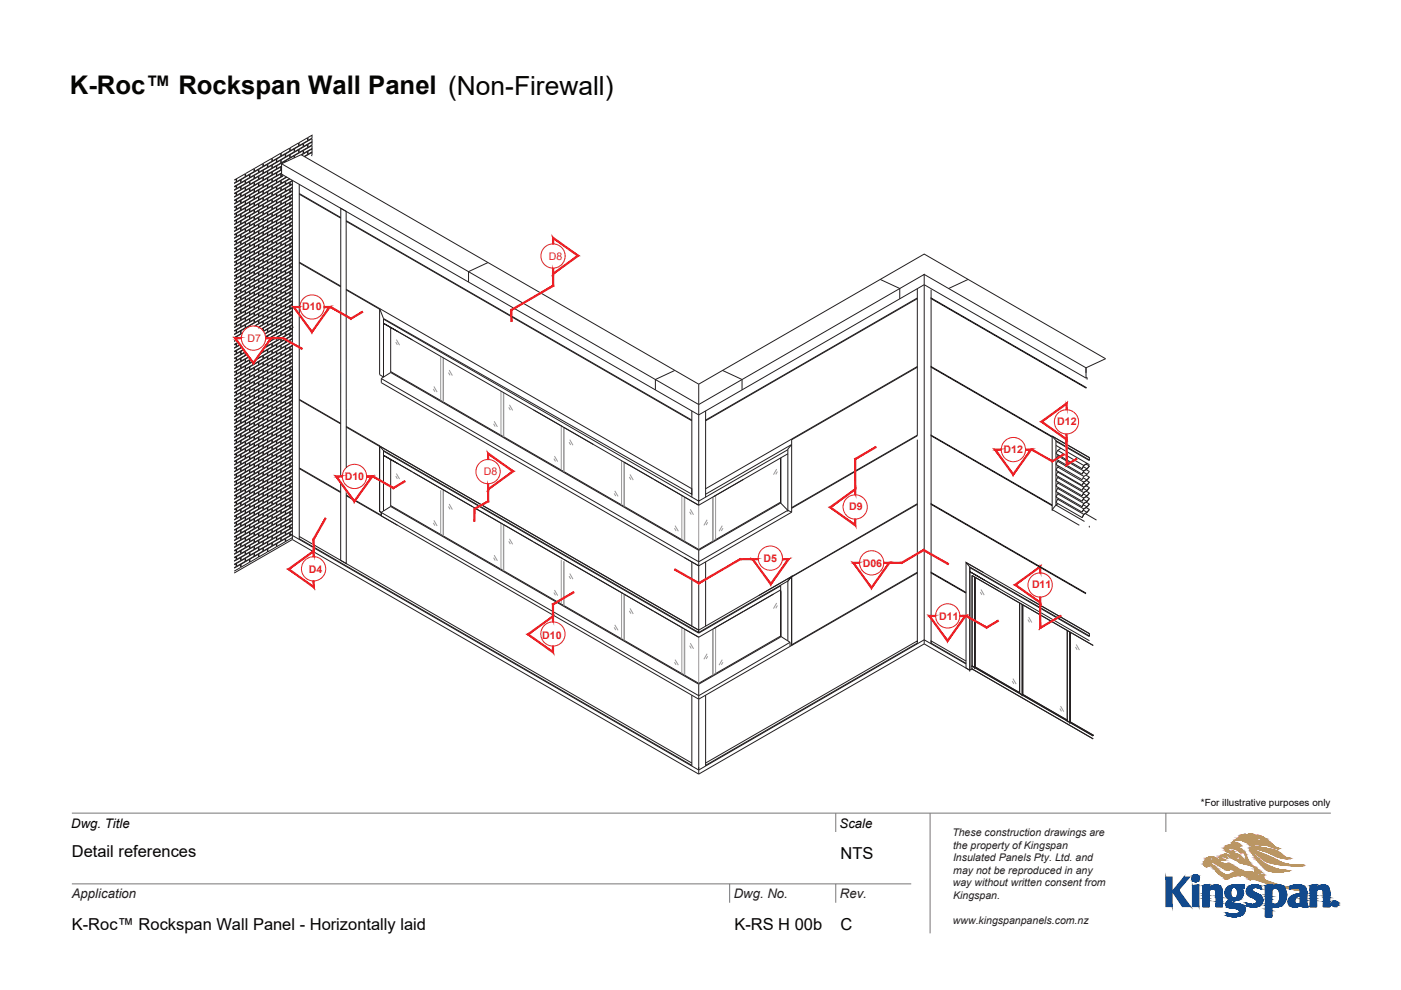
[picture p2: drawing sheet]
<svg xmlns="http://www.w3.org/2000/svg" width="297mm" height="210mm" viewBox="0 0 297 210" stroke-linecap="round" stroke-linejoin="round" font-family="sans-serif">
<defs><g id="words">
<text font-size="5.4" fill="#040503" x="14.8" y="19.9">K-Roc™ Rockspan Wall Panel (Non-Firewall)</text>
<g font-size="3.5" fill="#040503">
<text x="15.2" y="181.7">Detail references</text>
<text x="178.2" y="182.2">NTS</text>
<text x="15.2" y="197.2">K-Roc™ Rockspan Wall Panel - Horizontally laid</text>
<text x="155.7" y="197.2">K-RS H 00b</text>
<text x="178.2" y="197.2">C</text>
</g>
<g font-size="2.8" fill="#040503">
<text x="15.1" y="175.5">Dwg. Title</text>
<text x="178" y="175.6">Scale</text>
</g>
<g font-size="2.8" fill="#231f20">
<text x="15.2" y="190.5">Application</text>
<text x="155.6" y="190.5">Dwg. No.</text>
<text x="178.1" y="190.5">Rev.</text>
</g>
<g font-size="2.2" fill="#ed2026">
<text x="116.4" y="55.1">D8</text>
<text x="64.1" y="65.8">D10</text>
<text x="52.5" y="72.5">D7</text>
<text x="224.2" y="90.1">D12</text>
<text x="73.1" y="101.8">D10</text>
<text x="102.6" y="100.8">D8</text>
<text x="212.8" y="96.2">D12</text>
<text x="180.1" y="108.2">D9</text>
<text x="161.9" y="119.1">D5</text>
<text x="65.5" y="121.4">D4</text>
<text x="182.9" y="120.2">D06</text>
<text x="218.8" y="124.7">D11</text>
<text x="199.1" y="131.4">D11</text>
<text x="115" y="135.5">D10</text>
</g>
<g font-size="2.2" fill="#231f20">
<text x="201.9" y="177.3">These construction drawings are</text>
<text x="202.1" y="180">the property of Kingspan</text>
<text x="202.1" y="182.6">Insulated Panels Pty. Ltd. and</text>
<text x="202.1" y="185.3">may not be reproduced in any</text>
<text x="202" y="188">way without written consent from</text>
<text x="202.1" y="190.7">Kingspan.</text>
<text x="202" y="196">www.kingspanpanels.com.nz</text>
</g>
<text font-size="2.1" fill="#040503" x="254.6" y="170.9">*For illustrative purposes only</text>
</g></defs>
<g fill="none" stroke="#231f20" stroke-width=".21">
<path d="M49.6 39.7l.5-.3v.6l-.5 .3M49.6 38.2l.5-.2v.6l-.5 .2M49.6 38.9l1.4-.8v.7l-1.4 .8M50.2 39.4l1.8-1.1v.6l-1.8 1.1zM50.2 37.9l1.8-1v.6l-1.8 1zM51.1 39.6l1.8-1.1v.6l-1.8 1.1zM51.1 38.1l1.8-1.1v.7l-1.8 1zM52.1 39.7l1.8-1v.6l-1.8 1.1zM52.1 38.3l1.8-1.1v.7l-1.8 1zM52.1 36.8l1.8-1v.6l-1.8 1zM53 39.9l1.8-1v.6l-1.8 1.1zM53 38.5l1.8-1.1v.6l-1.8 1.1z"/>
<path d="M53 37l1.8-1v.6l-1.8 1zM53.9 38.7l1.8-1.1v.6l-1.8 1.1zM53.9 37.2l1.8-1.1v.7l-1.8 1zM53.9 35.7l1.8-1v.6l-1.8 1.1zM54.9 38.8l1.8-1v.6l-1.8 1.1zM54.9 37.4l1.8-1.1v.7l-1.8 1zM54.9 35.9l1.8-1v.6l-1.8 1zM55.8 37.6l1.8-1.1v.6l-1.8 1.1zM55.8 36.1l1.8-1v.6l-1.8 1zM55.8 34.6l1.8-1v.6l-1.8 1.1zM55.8 39l1.8-1v.6l-1.8 1zM56.8 34.8l1.8-1v.6l-1.8 1.1z"/>
<path d="M56.8 39.2l1.8-1.1v.7l-1.8 1zM56.8 37.7l1.8-1v.6l-1.8 1.1zM56.8 36.3l1.8-1.1v.7l-1.8 1zM57.7 36.4l1.8-1v.6l-1.8 1.1zM57.7 35l1.8-1v.6l-1.8 1zM57.7 39.4l1.8-1.1v.6l-1.8 1.1zM57.7 33.6l1.8-1.1v.6l-1.8 1.1zM57.7 37.9l1.8-1v.6l-1.8 1zM58.7 33.7l1.8-1v.6l-1.8 1.1zM58.7 39.6l1.8-1.1v.6l-1.8 1.1zM59.6 33.9l1.8-1v.6l-1.8 1zM59.6 39.7l1.8-1v.6l-1.8 1.1z"/>
<path d="M59.6 32.4l1.8-1v.6l-1.8 1.1zM59.7 36.8l-.1 .6 .4-.1-.1-.2M59.7 35.3v.6M59.7 36l-1 .6v.7l1-.6M59.7 34.7l88.4 51.1 47.8-27.6v2.2M60 37.3l-1.3 .8v.6l2-1.2M60.5 37.6v.1M60.5 34.4v-.3l-1.8 1.1v.6l1-.6M60.6 32.6l1.8-1v.6l-1.8 1.1zM60.6 37.6h.1M60.8 37.6l-1.2 .7v.6l1.8-1M61.5 38l-.9 .5v.6l1.4-.8"/>
<path d="M61.5 32.8l1.8-1v.6l-1.8 1zM61.5 31.3l1.8-1v.6l-1.8 1.1zM61.9 38.4l-.4 .3v.6l.5-.3M62 39.8l-.5 .3v.6l.5-.3M62 39.1l-1.4 .8v.7l1.4-.9M62 38.2v76.2l-12.4 7.1M62.4 33.5v-.5l-1.8 1.1v.2M62.5 31.5l1.8-1v.6l-1.8 1.1zM63.4 31.7l1.8-1v.6l-1.8 1zM63.4 30.3l1.8-1.1v.6l-1.8 1.1zM63.4 39.1v75.3M63.8 32.8l.5-.2v-.7l-1.8 1.1v.4"/>
<path d="M63.8 32.8l84.3 48.7M63.8 32.8l-4.1 1.9v2.2l88.4 51.1 47.8-27.6M63.9 32.9l1.3-.8v.7l-.7 .4M64.4 30.4l1.8-1v.6l-1.8 1.1zM64.4 31.9l1.8-1v.6l-1.8 1zM65.3 32.1l.9-.5v.6l-.9 .5zM65.3 30.6l.9-.5v.7l-.9 .5zM65.3 29.2l.9-.5v.6l-.9 .5zM66 33l.2-.1v-.6l-1.6 .9M66.2 33l-.1 .1M49.6 52.8l.5-.3v.7l-.5 .2M49.6 53.5l1.4-.8v.6l-1.4 .8"/>
<path d="M49.6 58.6l.5-.2v.6l-.5 .2M49.6 59.3l1.4-.8v.7l-1.4 .8M49.6 51.3l.5-.2v.6l-.5 .2M49.6 52l1.4-.7v.6l-1.4 .8M49.6 46.9l.5-.2v.6l-.5 .3M49.6 47.7l1.4-.8v.6l-1.4 .8M49.6 41.1l.5-.2v.6l-.5 .2M49.6 41.8l1.4-.7v.6l-1.4 .8M49.6 54.2l.5-.2v.6l-.5 .3M49.6 54.9l1.4-.7v.6l-1.4 .8M49.6 49.9l.5-.3v.6l-.5 .3M49.6 50.6l1.4-.8v.6l-1.4 .8"/>
<path d="M49.6 45.5l.5-.2v.6l-.5 .2M49.6 46.2l1.4-.8v.7l-1.4 .7M49.6 40.4l1.4-.8v.6l-1.4 .8M49.6 55.7l.5-.3v.7l-.5 .2M49.6 56.4l1.4-.8v.7l-1.4 .7M49.6 48.4l.5-.2v.6l-.5 .2M49.6 49.1l1.4-.8v.7l-1.4 .8M49.6 44l.5-.2v.6l-.5 .3M49.6 44.8l1.4-.8v.6l-1.4 .8M49.6 57.1l.5-.2v.6l-.5 .3M49.6 57.9l1.4-.8v.6l-1.4 .8M49.6 42.6l.5-.3v.7l-.5 .2"/>
<path d="M49.6 43.3l1.4-.8v.6l-1.4 .8M50.2 52.5l1.8-1.1v.7l-1.8 1zM50.2 46.7l1.8-1.1v.6l-1.8 1.1zM50.2 40.8l1.8-1v.6l-1.8 1.1zM50.2 51l1.8-1v.6l-1.8 1zM50.2 58.3l1.8-1v.6l-1.8 1zM50.2 45.2l1.8-1v.6l-1.8 1zM50.2 49.6l1.8-1.1v.6l-1.8 1.1zM50.2 53.9l1.8-1v.6l-1.8 1.1zM50.2 59.8l1.8-1.1v.6l-1.8 1.1zM50.2 43.7l1.8-1v.6l-1.8 1.1zM50.2 48.1l1.8-1v.6l-1.8 1z"/>
<path d="M50.2 55.4l1.8-1v.6l-1.8 1zM50.2 42.3l1.8-1.1v.7l-1.8 1zM50.2 56.9l1.8-1.1v.6l-1.8 1.1zM51.1 57l1.8-1v.6l-1.8 1.1zM51.1 52.7l1.8-1.1v.7l-1.8 1zM51.1 41l1.8-1v.6l-1.8 1zM51.1 46.8l1.8-1v.6l-1.8 1.1zM51.1 51.2l1.8-1v.6l-1.8 1zM51.1 58.5l1.8-1.1v.7l-1.8 1zM51.1 45.4l1.8-1.1v.7l-1.8 1zM51.1 49.7l1.8-1v.6l-1.8 1.1zM51.1 54.1l1.8-1v.6l-1.8 1.1z"/>
<path d="M51.1 59.9l1.8-1v.6l-1.8 1.1zM51.1 43.9l1.8-1v.6l-1.8 1.1zM51.1 48.3l1.8-1.1v.7l-1.8 1zM51.1 55.6l1.8-1.1v.7l-1.8 1zM51.1 42.5l1.8-1.1v.7l-1.8 1zM52.1 51.4l1.8-1v.6l-1.8 1zM52.1 45.5l1.8-1v.6l-1.8 1.1zM52.1 49.9l1.8-1v.6l-1.8 1.1zM52.1 57.2l1.8-1v.6l-1.8 1zM52.1 44.1l1.8-1v.6l-1.8 1zM52.1 48.5l1.8-1.1v.7l-1.8 1zM52.1 52.9l1.8-1.1v.6l-1.8 1.1z"/>
<path d="M52.1 58.7l1.8-1.1v.7l-1.8 1zM52.1 42.7l1.8-1.1v.6l-1.8 1.1zM52.1 47l1.8-1v.6l-1.8 1zM52.1 54.3l1.8-1v.6l-1.8 1zM52.1 41.2l1.8-1v.6l-1.8 1zM52.1 55.8l1.8-1.1v.6l-1.8 1.1zM53 55.9l1.8-1v.6l-1.8 1.1zM53 51.6l1.8-1.1v.7l-1.8 1zM53 45.7l1.8-1v.6l-1.8 1.1zM53 50.1l1.8-1v.6l-1.8 1zM53 57.4l1.8-1.1v.7l-1.8 1zM53 44.3l1.8-1.1v.7l-1.8 1z"/>
<path d="M53 48.7l1.8-1.1v.6l-1.8 1.1zM53 53l1.8-1v.6l-1.8 1.1zM53 58.9l1.8-1.1v.6l-1.8 1.1zM53 42.8l1.8-1v.6l-1.8 1.1zM53 47.2l1.8-1v.6l-1.8 1zM53 54.5l1.8-1.1v.7l-1.8 1zM53 41.4l1.8-1.1v.7l-1.8 1zM53.9 50.3l1.8-1v.6l-1.8 1zM53.9 44.5l1.8-1.1v.6l-1.8 1.1zM53.9 48.8l1.8-1v.6l-1.8 1.1zM53.9 56.1l1.8-1v.6l-1.8 1zM53.9 43l1.8-1v.6l-1.8 1z"/>
<path d="M53.9 47.4l1.8-1.1v.7l-1.8 1zM53.9 51.8l1.8-1.1v.6l-1.8 1.1zM53.9 57.6l1.8-1.1v.7l-1.8 1zM53.9 41.6l1.8-1.1v.6l-1.8 1.1zM53.9 45.9l1.8-1v.6l-1.8 1.1zM53.9 53.2l1.8-1v.6l-1.8 1zM53.9 59l1.8-1v.6l-1.8 1.1zM53.9 40.1l1.8-1v.6l-1.8 1zM53.9 54.7l1.8-1.1v.6l-1.8 1.1zM54.9 40.3l1.8-1.1v.7l-1.8 1zM54.9 54.8l1.8-1v.6l-1.8 1.1zM54.9 50.5l1.8-1.1v.7l-1.8 1z"/>
<path d="M54.9 44.6l1.8-1v.6l-1.8 1.1zM54.9 49l1.8-1v.6l-1.8 1.1zM54.9 56.3l1.8-1v.6l-1.8 1zM54.9 43.2l1.8-1.1v.7l-1.8 1zM54.9 47.6l1.8-1.1v.7l-1.8 1zM54.9 51.9l1.8-1v.6l-1.8 1.1zM54.9 57.8l1.8-1.1v.7l-1.8 1zM54.9 41.7l1.8-1v.6l-1.8 1.1zM54.9 46.1l1.8-1v.6l-1.8 1zM54.9 53.4l1.8-1.1v.7l-1.8 1zM54.9 59.2l1.8-1v.6l-1.8 1.1zM55.8 49.2l1.8-1v.6l-1.8 1z"/>
<path d="M55.8 43.4l1.8-1.1v.7l-1.8 1zM55.8 59.4l1.8-1v.6l-1.8 1zM55.8 47.8l1.8-1.1v.6l-1.8 1.1zM55.8 55l1.8-1v.6l-1.8 1.1zM55.8 41.9l1.8-1v.6l-1.8 1zM55.8 46.3l1.8-1v.6l-1.8 1zM55.8 50.7l1.8-1.1v.6l-1.8 1.1zM55.8 56.5l1.8-1.1v.7l-1.8 1zM55.8 40.5l1.8-1.1v.6l-1.8 1.1zM55.8 44.8l1.8-1v.6l-1.8 1.1zM55.8 52.1l1.8-1v.6l-1.8 1zM55.8 58l1.8-1.1v.6l-1.8 1.1z"/>
<path d="M55.8 53.6l1.8-1.1v.7l-1.8 1zM56.8 53.8l1.8-1.1v.6l-1.8 1.1zM56.8 49.4l1.8-1.1v.7l-1.8 1zM56.8 43.6l1.8-1.1v.6l-1.8 1.1zM56.8 47.9l1.8-1v.6l-1.8 1.1zM56.8 55.2l1.8-1v.6l-1.8 1zM56.8 59.6l1.8-1.1v.7l-1.8 1zM56.8 42.1l1.8-1v.6l-1.8 1zM56.8 46.5l1.8-1.1v.7l-1.8 1zM56.8 50.8l1.8-1v.6l-1.8 1.1zM56.8 56.7l1.8-1.1v.7l-1.8 1zM56.8 40.6l1.8-1v.6l-1.8 1.1z"/>
<path d="M56.8 45l1.8-1v.6l-1.8 1.1zM56.8 52.3l1.8-1v.6l-1.8 1zM56.8 58.1l1.8-1v.6l-1.8 1.1zM57.7 48.1l1.8-1v.6l-1.8 1zM57.7 42.3l1.8-1.1v.7l-1.8 1zM57.7 58.3l1.8-1v.6l-1.8 1zM57.7 46.7l1.8-1.1v.6l-1.8 1.1zM57.7 53.9l1.8-1v.6l-1.8 1.1zM57.7 40.8l1.8-1v.6l-1.8 1.1zM57.7 45.2l1.8-1v.6l-1.8 1zM57.7 49.6l1.8-1.1v.6l-1.8 1.1zM57.7 55.4l1.8-1v.6l-1.8 1z"/>
<path d="M57.7 59.8l1.8-1.1v.6l-1.8 1.1zM57.7 43.7l1.8-1v.6l-1.8 1.1zM57.7 51l1.8-1v.6l-1.8 1zM57.7 56.9l1.8-1.1v.6l-1.8 1.1zM57.7 52.5l1.8-1.1v.7l-1.8 1zM58.7 52.7l1.8-1.1v.7l-1.8 1zM58.7 48.3l1.8-1.1v.7l-1.8 1zM58.7 42.5l1.8-1.1v.7l-1.8 1zM58.7 46.8l1.8-1v.6l-1.8 1.1zM58.7 54.1l1.8-1v.6l-1.8 1.1zM58.7 58.5l1.8-1.1v.7l-1.8 1zM58.7 41l1.8-1v.6l-1.8 1z"/>
<path d="M58.7 45.4l1.8-1.1v.7l-1.8 1zM58.7 49.7l1.8-1v.6l-1.8 1.1zM58.7 55.6l1.8-1.1v.7l-1.8 1zM58.7 59.9l1.8-1v.6l-1.8 1.1zM58.7 43.9l1.8-1v.6l-1.8 1.1zM58.7 51.2l1.8-1v.6l-1.8 1zM58.7 57l1.8-1v.6l-1.8 1.1zM59.6 47l1.8-1v.6l-1.8 1zM59.6 41.2l1.8-1v.6l-1.8 1zM59.6 57.2l1.8-1v.6l-1.8 1zM59.6 45.6l1.8-1.1v.6l-1.8 1.1zM59.6 52.9l1.8-1.1v.6l-1.8 1.1z"/>
<path d="M59.6 44.1l1.8-1v.6l-1.8 1zM59.6 48.5l1.8-1.1v.7l-1.8 1zM59.6 54.3l1.8-1v.6l-1.8 1zM59.6 58.7l1.8-1.1v.7l-1.8 1zM59.6 42.7l1.8-1.1v.6l-1.8 1.1zM59.6 49.9l1.8-1v.6l-1.8 1.1zM59.6 55.8l1.8-1.1v.6l-1.8 1.1zM59.6 51.4l1.8-1v.6l-1.8 1zM62 45.7l-.5 .2v.7l.5-.3M62 55.9l-.5 .2v.6l.5-.2M62 50.8l-1.4 .8v.6l1.4-.8M62 51.5l-.5 .3v.6l.5-.3"/>
<path d="M62 44.2l-.5 .3v.6l.5-.3M62 46.4l-1.4 .8v.6l1.4-.8M62 52.2l-1.4 .8v.7l1.4-.9M62 56.6l-1.4 .8v.6l1.4-.8M62 44.9l-1.4 .8v.7l1.4-.8M62 40.6l-1.4 .8v.6l1.4-.8M62 47.1l-.5 .3v.6l.5-.2M62 52.9l-.5 .3v.6l.5-.2M62 57.3l-.5 .3v.6l.5-.3M62 42.7l-.5 .3v.6l.5-.2M62 47.8l-1.4 .9v.6l1.4-.8M62 53.7l-1.4 .8v.6l1.4-.8"/>
<path d="M62 58l-1.4 .9v.6l1.4-.8M62 43.5l-1.4 .8v.6l1.4-.8M62 48.6l-.5 .2v.7l.5-.3M62 54.4l-.5 .3v.6l.5-.3M62 58.8l-.5 .2v.7l.5-.3M62 41.3l-.5 .3v.6l.5-.3M62 49.3l-1.4 .8v.6l1.4-.8M62 55.1l-1.4 .8v.7l1.4-.8M62 59.5l-1.4 .8v.6l1.4-.8M62 42l-1.4 .8v.7l1.4-.8M62 50l-.5 .3v.6l.5-.2M62.1 57.5h-.1"/>
<path d="M103.5 55.7l-4.2 1.9v2.2M186.6 59.3l4.2 1.9v2.2M195.9 58.2l34.4 19.8v1.1M205.3 59.3l-4.2 1.9M49.6 63l.5-.3v.6l-.5 .3M49.6 63.7l1.4-.8v.6l-1.4 .8M49.6 68.8l.5-.2v.6l-.5 .2M49.6 69.5l1.4-.8v.7l-1.4 .8M49.6 73.2l.5-.3v.6l-.5 .3M49.6 73.9l1.4-.8v.6l-1.4 .8M49.6 79l.5-.2v.6l-.5 .2M49.6 79.7l1.4-.8v.7l-1.4 .7"/>
<path d="M49.6 60l.5-.2v.6l-.5 .3M49.6 60.8l1.4-.8v.6l-1.4 .8M49.6 64.4l.5-.2v.6l-.5 .3M49.6 65.1l1.4-.7v.6l-1.4 .8M49.6 70.2l.5-.2v.6l-.5 .3M49.6 71l1.4-.8v.6l-1.4 .8M49.6 74.6l.5-.2v.6l-.5 .3M49.6 75.3l1.4-.7v.6l-1.4 .8M49.6 61.5l.5-.2v.6l-.5 .2M49.6 62.2l1.4-.8v.7l-1.4 .8M49.6 65.9l.5-.3v.7l-.5 .2M49.6 66.6l1.4-.8v.7l-1.4 .7"/>
<path d="M49.6 71.7l.5-.2v.6l-.5 .2M49.6 76.1l.5-.3v.7l-.5 .2M49.6 76.8l1.4-.8v.7l-1.4 .7M49.6 67.3l.5-.2v.6l-.5 .3M49.6 68.1l1.4-.8v.6l-1.4 .8M49.6 77.5l.5-.2v.6l-.5 .3M49.6 78.3l1.4-.8v.6l-1.4 .8M50.2 68.5l1.8-1v.6l-1.8 1zM50.2 64.1l1.8-1v.6l-1.8 1.1zM50.2 70l1.8-1.1v.6l-1.8 1.1zM50.2 61.2l1.8-1v.6l-1.8 1zM50.2 65.6l1.8-1v.6l-1.8 1z"/>
<path d="M50.2 75.8l1.8-1v.6l-1.8 1zM50.2 62.7l1.8-1.1v.7l-1.8 1zM50.2 67.1l1.8-1.1v.6l-1.8 1.1zM50.2 77.3l1.8-1.1v.6l-1.8 1.1zM50.2 78.7l1.8-1v.6l-1.8 1zM50.2 72.1l-.6 .3M50.5 72.6l-.9 .5M50.6 72.6l-.4 .3v.6l.7-.4M50.9 71.7h.1M51.1 73.4v.3l.1-.1M51.1 62.9l1.8-1.1v.6l-1.8 1.1zM51.1 68.7l1.8-1.1v.7l-1.8 1z"/>
<path d="M51.1 78.9l1.8-1.1v.7l-1.8 1zM51.1 64.3l1.8-1v.6l-1.8 1.1zM51.1 61.4l1.8-1v.6l-1.8 1zM51.1 65.8l1.8-1.1v.7l-1.8 1zM51.1 67.2l1.8-1v.6l-1.8 1.1zM51.1 77.4l1.8-1v.6l-1.8 1.1zM51.2 71.5l-.1 .2M51.2 71.5l-.5 .2M51.3 73.7l-1.1 .6v.7l1.4-.9M51.4 70.7l-1.2 .7v.6M51.7 74.2l-.6 .3v.6l.9-.5M52.1 67.4l1.8-1v.6l-1.8 1z"/>
<path d="M52.1 63.1l1.8-1.1v.6l-1.8 1.1zM52.1 68.9l1.8-1.1v.6l-1.8 1.1zM52.1 79.1l1.8-1.1v.6l-1.8 1.1zM52.1 74.7v.6l.3-.1M52.1 60.1l1.8-1v.6l-1.8 1.1zM52.1 64.5l1.8-1v.6l-1.8 1zM52.1 61.6l1.8-1.1v.7l-1.8 1zM52.1 66l1.8-1.1v.6l-1.8 1.1zM52.4 75.2l-1.3 .8v.6l1.6-.9M52.8 75.7l-.7 .5v.6l1-.6M52.9 69.3v-.2l-1.8 1v.7l.4-.2M53 61.8l1.8-1.1v.7l-1.8 1z"/>
<path d="M53 67.6l1.8-1.1v.7l-1.8 1zM53 77.8l1.8-1.1v.7l-1.8 1zM53 63.2l1.8-1v.6l-1.8 1.1zM53 79.2l1.8-1v.6l-1.8 1.1zM53 60.3l1.8-1v.6l-1.8 1zM53 64.7l1.8-1.1v.7l-1.8 1zM53 66.1l1.8-1v.6l-1.8 1.1zM53.1 76.3h-.1v.7l.5-.3M53.5 76.8l-1.4 .8v.6l1.8-1v-.4M53.9 69.2l.9-.6v-.6l-1.8 1v.3M53.9 60.5l1.8-1v.6l-1.8 1zM53.9 66.3l1.8-1v.6l-1.8 1z"/>
<path d="M53.9 62l1.8-1.1v.6l-1.8 1.1zM53.9 67.8l1.8-1.1v.7l-1.8 1zM53.9 78l1.8-1.1v.7l-1.8 1zM53.9 63.4l1.8-1v.6l-1.8 1zM53.9 79.4l1.8-1v.6l-1.8 1.1zM53.9 64.9l1.8-1.1v.6l-1.8 1.1zM54.1 69.2l1.6-1v.6l-.9 .6M54.3 76.3l1.4-.8v.6l-1.8 1v-.6M54.8 75.6v.3l-.3 .2M54.9 69.4h.1M54.9 65l1.8-1v.6l-1.8 1.1zM54.9 60.7l1.8-1.1v.7l-1.8 1z"/>
<path d="M54.9 66.5l1.8-1v.6l-1.8 1zM54.9 76.7l1.8-1v.6l-1.8 1zM54.9 62.1l1.8-1v.6l-1.8 1.1zM54.9 68l1.8-1.1v.6l-1.8 1.1zM54.9 78.2l1.8-1.1v.6l-1.8 1.1zM54.9 63.6l1.8-1.1v.7l-1.8 1zM54.9 79.6l1.8-1v.6l-1.8 1zM54.9 69.4l1.8-1v.6l-1.3 .8M55.2 75.1l1.5-.9v.6l-1.8 1.1v-.4M55.5 69.8l.2-.1v.4M55.7 74.3v.3l-.3 .3M55.8 75.4l1.8-1v.6l-1.8 1z"/>
<path d="M55.8 65.2l1.8-1v.6l-1.8 1.1zM55.8 69.6l1.8-1v.6l-1.8 1zM55.8 60.9l1.8-1.1v.6l-1.8 1.1zM55.8 66.7l1.8-1.1v.7l-1.8 1zM55.8 76.9l1.8-1.1v.7l-1.8 1zM55.8 62.3l1.8-1v.6l-1.8 1zM55.8 68.1l1.8-1v.6l-1.8 1.1zM55.8 78.3l1.8-1v.6l-1.8 1.1zM55.8 63.8l1.8-1.1v.6l-1.8 1.1zM55.8 79.8l1.8-1v.6l-1.8 1zM55.9 70.3l.8-.5v.7l-.6 .3M56.1 73.8l1.5-.9v.6l-1.8 1.1v-.4"/>
<path d="M56.2 70.9l1.4-.9v.6l-1.3 .8M56.3 71.5l.4-.2v.4M56.7 73v.4l-.4 .2M56.8 64l1.8-1.1v.6l-1.8 1.1zM56.8 68.3l1.8-1v.6l-1.8 1.1zM56.8 80l1.8-1.1v.7l-1.8 1zM56.8 69.8l1.8-1.1v.7l-1.8 1zM56.8 65.4l1.8-1v.6l-1.8 1zM56.8 75.6l1.8-1v.6l-1.8 1zM56.8 61l1.8-1v.6l-1.8 1.1zM56.8 66.9l1.8-1.1v.7l-1.8 1zM56.8 71.7v-.5l1.8-1v.6l-1.6 .9"/>
<path d="M56.8 77.1l1.8-1.1v.7l-1.8 1zM56.8 62.5l1.8-1.1v.7l-1.8 1zM56.8 78.5l1.8-1v.6l-1.8 1.1zM56.8 74.1l1.8-1v.6l-1.8 1.1zM57 72.6l1.6-1v.7l-1.8 1v-.4M57.2 71.7l.4-.2v.6l-.5 .3M57.7 74.3l1.8-1v.6l-1.8 1.1zM57.7 64.1l1.8-1v.6l-1.8 1.1zM57.7 68.5l1.8-1v.6l-1.8 1zM57.7 70l1.8-1.1v.6l-1.8 1.1zM57.7 65.6l1.8-1v.6l-1.8 1zM57.7 75.8l1.8-1v.6l-1.8 1z"/>
<path d="M57.7 61.2l1.8-1v.6l-1.8 1zM57.7 67.1l1.8-1.1v.6l-1.8 1.1zM57.7 71.4l1.8-1v.6l-1.8 1zM57.7 77.3l1.8-1.1v.6l-1.8 1.1zM57.7 72.9l1.8-1.1v.7l-1.8 1zM57.7 62.7l1.8-1.1v.7l-1.8 1zM57.7 78.7l1.8-1v.6l-1.8 1zM58.7 62.9l1.8-1.1v.6l-1.8 1.1zM58.7 67.2l1.8-1v.6l-1.8 1.1zM58.7 78.9l1.8-1.1v.7l-1.8 1zM58.7 68.7l1.8-1.1v.7l-1.8 1zM58.7 64.3l1.8-1v.6l-1.8 1.1z"/>
<path d="M58.7 74.5l1.8-1v.6l-1.8 1zM58.7 65.8l1.8-1.1v.7l-1.8 1zM58.7 70.1l1.8-1v.6l-1.8 1.1zM58.7 76l1.8-1.1v.7l-1.8 1zM58.7 61.4l1.8-1v.6l-1.8 1zM58.7 71.6l1.8-1v.6l-1.8 1zM58.7 77.4l1.8-1v.6l-1.8 1.1zM58.7 73.1l1.8-1.1v.6l-1.8 1.1zM59.6 73.2l1.8-1v.6l-1.8 1.1zM59.6 63.1l1.8-1.1v.6l-1.8 1.1zM59.6 67.4l1.8-1v.6l-1.8 1zM59.6 79.1l1.8-1.1v.6l-1.8 1.1z"/>
<path d="M59.6 68.9l1.8-1.1v.6l-1.8 1.1zM59.6 64.5l1.8-1v.6l-1.8 1zM59.6 74.7l1.8-1v.6l-1.8 1zM59.6 60.1l1.8-1v.6l-1.8 1.1zM59.6 66l1.8-1.1v.6l-1.8 1.1zM59.6 70.3l1.8-1v.6l-1.8 1.1zM59.6 76.2l1.8-1.1v.6l-1.8 1.1zM59.6 71.8l1.8-1.1v.7l-1.8 1zM59.6 61.6l1.8-1.1v.7l-1.8 1zM59.6 77.6l1.8-1v.6l-1.8 1zM62 71.9l-.5 .3v.6l.5-.3M62 61l-1.4 .8v.6l1.4-.8"/>
<path d="M62 65.3l-1.4 .8v.7l1.4-.8M62 77l-1.4 .8v.6l1.4-.8M62 61.7l-.5 .3v.6l.5-.3M62 66.1l-.5 .2v.6l.5-.2M62 77.7l-.5 .3v.6l.5-.3M62 66.8l-1.4 .8v.6l1.4-.8M62 67.5l-.5 .3v.6M62 62.4l-1.4 .8v.7l1.4-.9M62 72.6l-1.4 .8v.7l1.4-.9M62 78.4l-1.4 .8v.7l1.4-.8M62 63.1l-.5 .3v.6l.5-.2M62 73.3l-.5 .3v.6l.5-.2"/>
<path d="M62 79.2l-.5 .2v.7l.5-.3M62 63.9l-1.4 .8v.6l1.4-.8M62 68.2l-1.4 .8v.7l1.4-.8M62 74.1l-1.4 .8v.6l1.4-.8M62 79.9l-1.4 .8v.6l1.4-.8M62 64.6l-.5 .3v.6l.5-.3M62 69l-.5 .2v.7l.5-.3M62 74.8l-.5 .3v.6l.5-.3M62 70.4l-.5 .3v.6l.5-.2M62 69.7l-1.4 .8v.6l1.4-.8M62 75.5l-1.4 .8v.7l1.4-.8M62 60.2l-.5 .3v.6l.5-.2"/>
<path d="M62 76.2l-.5 .3v.6l.5-.2M62 71.2l-1.4 .8v.6l1.4-.8M62 69.4h.2M62.1 63.8l-.1 6.3M81.3 80l-.5 .3M81.3 68.6l6.1 3.5M81.3 67.7l66.8 38.6v.9l-3-1.8M81.3 67.6l-.8-2.2v14.1l.8 .5M82.8 79l-1.5 1M82.8 78.8l65.3 37.7 17.4-10M82.8 79l65.3 37.7 17.4-10v-9.6M82.8 69.4v9.6"/>
<path d="M143.1 78.6l-4.1 1.9v2.2M153.2 78.6l4.1 1.9v2.2M194.5 63.2l-44.9 25.9M194.5 63.3l-44.9 26M194.5 77.7l-26.7 15.4v15.5M194.5 77.9l-26.7 15.4M194.5 61.2v31.2M195.9 60.4l34.4 19.8M196 60.4v76.2M197.4 61.4v75.2M49.6 89.2l.5-.2v.6l-.5 .2M49.6 89.9l1.4-.8v.7l-1.4 .7"/>
<path d="M49.6 99.4l.5-.2v.6l-.5 .2M49.6 84.8l.5-.2v.6l-.5 .2M49.6 85.5l1.4-.7v.6l-1.4 .8M49.6 90.6l.5-.2v.6l-.5 .3M49.6 91.4l1.4-.8v.6l-1.4 .8M49.6 95l.5-.2v.6l-.5 .2M49.6 95.7l1.4-.7v.6l-1.4 .8M49.6 80.4l.5-.2v.6l-.5 .3M49.6 81.2l1.4-.8v.6l-1.4 .8M49.6 86.3l.5-.3v.7l-.5 .2M49.6 87l1.4-.8v.6l-1.4 .8M49.6 92.1l.5-.2v.6l-.5 .2"/>
<path d="M49.6 92.8l1.4-.8v.7l-1.4 .8M49.6 96.5l.5-.3v.7l-.5 .2M49.6 97.2l1.4-.8v.6l-1.4 .8M49.6 81.9l.5-.2v.6l-.5 .2M49.6 82.6l1.4-.8v.7l-1.4 .8M49.6 87.7l.5-.2v.6l-.5 .3M49.6 88.5l1.4-.8v.6l-1.4 .8M49.6 93.6l.5-.3v.7l-.5 .2M49.6 94.3l1.4-.8v.6l-1.4 .8M49.6 97.9l.5-.2v.6l-.5 .3M49.6 98.7l1.4-.8v.6l-1.4 .8M49.6 83.4l.5-.3v.6l-.5 .3"/>
<path d="M49.6 84.1l1.4-.8v.6l-1.4 .8M50.2 94.7l1.8-1v.6l-1.8 1.1zM50.2 84.5l1.8-1v.6l-1.8 1.1zM50.2 90.4l1.8-1.1v.7l-1.8 1zM50.2 80.2l1.8-1.1v.6l-1.8 1.1zM50.2 86l1.8-1.1v.7l-1.8 1zM50.2 91.8l1.8-1v.6l-1.8 1zM50.2 96.2l1.8-1.1v.7l-1.8 1zM50.2 81.6l1.8-1v.6l-1.8 1zM50.2 87.5l1.8-1.1v.6l-1.8 1.1zM50.2 93.3l1.8-1.1v.6l-1.8 1.1zM50.2 97.6l1.8-1v.6l-1.8 1.1z"/>
<path d="M50.2 83.1l1.8-1.1v.7l-1.8 1zM50.2 88.9l1.8-1v.6l-1.8 1zM50.2 99.1l1.8-1v.6l-1.8 1zM51.1 89.1l1.8-1.1v.7l-1.8 1zM51.1 99.3l1.8-1.1v.7l-1.8 1zM51.1 84.7l1.8-1v.6l-1.8 1zM51.1 90.5l1.8-1v.6l-1.8 1.1zM51.1 94.9l1.8-1v.6l-1.8 1zM51.1 80.3l1.8-1v.6l-1.8 1.1zM51.1 86.2l1.8-1.1v.7l-1.8 1zM51.1 92l1.8-1.1v.7l-1.8 1zM51.1 96.4l1.8-1.1v.7l-1.8 1z"/>
<path d="M51.1 81.8l1.8-1.1v.7l-1.8 1zM51.1 87.6l1.8-1v.6l-1.8 1.1zM51.1 93.5l1.8-1.1v.6l-1.8 1.1zM51.1 97.8l1.8-1v.6l-1.8 1.1zM51.1 83.3l1.8-1.1v.6l-1.8 1.1zM52.1 93.6l1.8-1v.6l-1.8 1.1zM52.1 83.4l1.8-1v.6l-1.8 1.1zM52.1 89.3l1.8-1.1v.6l-1.8 1.1zM52.1 99.5l1.8-1.1v.7l-1.8 1zM52.1 84.9l1.8-1v.6l-1.8 1zM52.1 90.7l1.8-1v.6l-1.8 1zM52.1 95.1l1.8-1v.6l-1.8 1z"/>
<path d="M52.1 80.5l1.8-1v.6l-1.8 1zM52.1 86.4l1.8-1.1v.6l-1.8 1.1zM52.1 92.2l1.8-1.1v.7l-1.8 1zM52.1 96.6l1.8-1.1v.6l-1.8 1.1zM52.1 82l1.8-1.1v.7l-1.8 1zM52.1 87.8l1.8-1v.6l-1.8 1zM52.1 98l1.8-1v.6l-1.8 1zM53 88l1.8-1.1v.7l-1.8 1zM53 98.2l1.8-1.1v.7l-1.8 1zM53 83.6l1.8-1v.6l-1.8 1.1zM53 89.4l1.8-1v.6l-1.8 1.1zM53 93.8l1.8-1v.6l-1.8 1.1z"/>
<path d="M53 99.6l1.8-1v.6l-1.8 1.1zM53 85.1l1.8-1.1v.7l-1.8 1zM53 90.9l1.8-1v.6l-1.8 1zM53 95.3l1.8-1.1v.7l-1.8 1zM53 80.7l1.8-1v.6l-1.8 1zM53 86.5l1.8-1v.6l-1.8 1.1zM53 92.4l1.8-1.1v.6l-1.8 1.1zM53 96.7l1.8-1v.6l-1.8 1.1zM53 82.2l1.8-1.1v.7l-1.8 1zM53.9 92.5l1.8-1v.6l-1.8 1.1zM53.9 82.4l1.8-1.1v.6l-1.8 1.1zM53.9 88.2l1.8-1.1v.6l-1.8 1.1z"/>
<path d="M53.9 98.4l1.8-1.1v.7l-1.8 1zM53.9 83.8l1.8-1v.6l-1.8 1zM53.9 89.6l1.8-1v.6l-1.8 1.1zM53.9 94l1.8-1v.6l-1.8 1zM53.9 99.8l1.8-1v.6l-1.8 1zM53.9 85.3l1.8-1.1v.6l-1.8 1.1zM53.9 91.1l1.8-1.1v.7l-1.8 1zM53.9 95.5l1.8-1.1v.7l-1.8 1zM53.9 80.9l1.8-1.1v.7l-1.8 1zM53.9 86.7l1.8-1v.6l-1.8 1zM53.9 96.9l1.8-1v.6l-1.8 1zM54.9 86.9l1.8-1.1v.7l-1.8 1z"/>
<path d="M54.9 97.1l1.8-1.1v.7l-1.8 1zM54.9 82.5l1.8-1v.6l-1.8 1.1zM54.9 88.4l1.8-1.1v.6l-1.8 1.1zM54.9 92.7l1.8-1v.6l-1.8 1.1zM54.9 98.5l1.8-1v.6l-1.8 1.1zM54.9 84l1.8-1.1v.7l-1.8 1zM54.9 89.8l1.8-1v.6l-1.8 1zM54.9 94.2l1.8-1.1v.7l-1.8 1zM54.9 85.4l1.8-1v.6l-1.8 1.1zM54.9 91.3l1.8-1.1v.7l-1.8 1zM54.9 95.6l1.8-1v.6l-1.8 1.1zM54.9 81.1l1.8-1.1v.7l-1.8 1z"/>
<path d="M55.8 91.5l1.8-1.1v.6l-1.8 1.1zM55.8 81.3l1.8-1.1v.6l-1.8 1.1zM55.8 87.1l1.8-1.1v.7l-1.8 1zM55.8 97.3l1.8-1.1v.7l-1.8 1zM55.8 82.7l1.8-1v.6l-1.8 1zM55.8 88.5l1.8-1v.6l-1.8 1.1zM55.8 92.9l1.8-1v.6l-1.8 1zM55.8 98.7l1.8-1v.6l-1.8 1.1zM55.8 84.2l1.8-1.1v.6l-1.8 1.1zM55.8 90l1.8-1v.6l-1.8 1zM55.8 94.4l1.8-1.1v.7l-1.8 1zM55.8 85.6l1.8-1v.6l-1.8 1z"/>
<path d="M55.8 95.8l1.8-1v.6l-1.8 1zM56.8 85.8l1.8-1v.6l-1.8 1zM56.8 96l1.8-1v.6l-1.8 1zM56.8 81.4l1.8-1v.6l-1.8 1.1zM56.8 87.3l1.8-1.1v.6l-1.8 1.1zM56.8 91.6l1.8-1v.6l-1.8 1.1zM56.8 97.5l1.8-1.1v.6l-1.8 1.1zM56.8 82.9l1.8-1.1v.7l-1.8 1zM56.8 88.7l1.8-1v.6l-1.8 1.1zM56.8 93.1l1.8-1.1v.7l-1.8 1zM56.8 98.9l1.8-1v.6l-1.8 1zM56.8 84.3l1.8-1v.6l-1.8 1.1z"/>
<path d="M56.8 90.2l1.8-1.1v.7l-1.8 1zM56.8 94.5l1.8-1v.6l-1.8 1.1zM57.7 90.4l1.8-1.1v.7l-1.8 1zM57.7 80.2l1.8-1.1v.6l-1.8 1.1zM57.7 86l1.8-1.1v.7l-1.8 1zM57.7 96.2l1.8-1.1v.7l-1.8 1zM57.7 81.6l1.8-1v.6l-1.8 1zM57.7 87.5l1.8-1.1v.6l-1.8 1.1zM57.7 91.8l1.8-1v.6l-1.8 1zM57.7 97.6l1.8-1v.6l-1.8 1.1zM57.7 83.1l1.8-1.1v.7l-1.8 1zM57.7 88.9l1.8-1v.6l-1.8 1z"/>
<path d="M57.7 93.3l1.8-1.1v.6l-1.8 1.1zM57.7 99.1l1.8-1v.6l-1.8 1zM57.7 84.5l1.8-1v.6l-1.8 1.1zM57.7 94.7l1.8-1v.6l-1.8 1.1zM58.7 84.7l1.8-1v.6l-1.8 1zM58.7 94.9l1.8-1v.6l-1.8 1zM58.7 80.3l1.8-1v.6l-1.8 1.1zM58.7 86.2l1.8-1.1v.7l-1.8 1zM58.7 90.5l1.8-1v.6l-1.8 1.1zM58.7 96.4l1.8-1.1v.7l-1.8 1zM58.7 81.8l1.8-1.1v.7l-1.8 1zM58.7 87.6l1.8-1v.6l-1.8 1.1z"/>
<path d="M58.7 92l1.8-1.1v.7l-1.8 1zM58.7 97.8l1.8-1v.6l-1.8 1.1zM58.7 83.3l1.8-1.1v.6l-1.8 1.1zM58.7 89.1l1.8-1.1v.7l-1.8 1zM58.7 93.5l1.8-1.1v.6l-1.8 1.1zM58.7 99.3l1.8-1.1v.7l-1.8 1zM59.6 83.4l1.8-1v.6l-1.8 1.1zM59.6 89.3l1.8-1.1v.6l-1.8 1.1zM59.6 99.5l1.8-1.1v.7l-1.8 1zM59.6 84.9l1.8-1v.6l-1.8 1zM59.6 95.1l1.8-1v.6l-1.8 1zM59.6 80.5l1.8-1v.6l-1.8 1z"/>
<path d="M59.6 86.4l1.8-1.1v.6l-1.8 1.1zM59.6 90.7l1.8-1v.6l-1.8 1zM59.6 96.6l1.8-1.1v.6l-1.8 1.1zM59.6 82l1.8-1.1v.7l-1.8 1zM59.6 87.8l1.8-1v.6l-1.8 1zM59.6 92.2l1.8-1.1v.7l-1.8 1zM59.6 98l1.8-1v.6l-1.8 1zM59.6 93.6l1.8-1v.6l-1.8 1.1zM62 82.1l-.5 .3v.6l.5-.3M62 87.2l-1.4 .8v.6l1.4-.8M62 87.9l-.5 .3v.6l.5-.3M62 98.1l-.5 .3v.6l.5-.3"/>
<path d="M62 82.8l-1.4 .8v.7l1.4-.9M62 93l-1.4 .8v.7l1.4-.9M62 83.5l-.5 .3v.6l.5-.2M62 93.7l-.5 .3v.6l.5-.2M62 84.3l-1.4 .8v.6l1.4-.8M62 88.6l-1.4 .8v.7l1.4-.8M62 94.5l-1.4 .8v.6l1.4-.8M62 98.8l-1.4 .8v.7l1.4-.8M62 85l-.5 .3v.6l.5-.3M62 89.4l-.5 .2v.7l.5-.3M62 95.2l-.5 .3v.6l.5-.3M62 99.6l-.5 .2v.6l.5-.2"/>
<path d="M62 85.7l-1.4 .8v.7l1.4-.8M62 90.1l-1.4 .8v.6l1.4-.8M62 95.9l-1.4 .8v.7l1.4-.8M62 80.6l-.5 .3v.6l.5-.2M62 86.4l-.5 .3v.6l.5-.2M62 90.8l-.5 .3v.6l.5-.2M62 96.6l-.5 .3v.6l.5-.2M62 81.3l-1.4 .9v.6l1.4-.8M62 91.5l-1.4 .9v.6l1.4-.8M62 97.4l-1.4 .8v.6l1.4-.8M62 92.3l-.5 .2v.7l.5-.3M62.1 92.3h-.1"/>
<path d="M62.1 98.6l-.1 .1M80.8 80.3l67.3 38.9M80.8 80.3v.9l67.3 38.8 19.7-11.4M81.3 95.7l66.8 38.6 17.4-10M82.8 97.4v10M113.1 86.9l6.3 3.6M119.5 90.6l6.3 3.6M132.3 98l6.3 3.6M146.7 87.2v18.2M148.1 81.5v24.8l19-10.9M149.6 87.2v18.2M165.5 97.1v9.6"/>
<path d="M165.5 97.1v9.6l1.5 1.5 .8 .4M167.8 94.3l-.8 .9M194.5 92.3l-26.7 15.4M194.5 92.4l-26.7 15.4M194.5 93.3v42.6M223.1 92.5l.8 1M223.9 98.5l5.5 3.2M223.9 99.7l5.5 3.2M223.9 97.4l5.5 3.2M223.9 96.2l5.5 3.2M223.9 94.5l7.1 4.1M223.9 93.6l7.1 4.1"/>
<path d="M224.2 97.8l5.6 3.2M224.2 99.1l5.6 3.2M224.2 96.7l5.6 3.2M224.2 95.5l5.6 3.2M229.7 99l.8 .5M230.3 80.2v-2.2l4.1-1.9-38.5-22.2-47.8 27.6M230.3 80.2l.2-.1v.4M230.3 99.6l.7 .4M230.3 98.4l.7 .4M231 97.1l-7.9-4.6v15.6M49.6 100.1l1.4-.8v.7l-1.4 .7M49.6 100.8l.5-.2v.6l-.5 .3"/>
<path d="M49.6 101.6l1.4-.8v.6l-1.4 .8M49.6 105.2l.5-.2v.6l-.5 .2M49.6 106l1.4-.9v.7l-1.4 .8M49.6 111.1l.5-.3v.6l-.5 .3M49.6 111.8l1.4-.8v.6l-1.4 .8M49.6 115.4l.5-.2v.6l-.5 .2M49.6 116.2l1.4-.9v.7l-1.4 .8M49.6 102.3l.5-.2v.6l-.5 .2M49.6 103l1.4-.8v.7l-1.4 .8M49.6 106.7l.5-.3v.7l-.5 .2M49.6 107.4l1.4-.8v.6l-1.4 .8M49.6 112.5l.5-.2v.6l-.5 .2"/>
<path d="M49.6 113.2l1.4-.8v.7l-1.4 .8M49.6 116.9l.5-.3v.7l-.5 .2M49.6 117.6l1.4-.8v.6l-1.4 .8M49.6 103.7l.5-.2v.7l-.5 .2M49.6 104.5l1.4-.8v.6l-1.4 .8M49.6 108.1l.5-.2v.6l-.5 .3M49.6 108.8l1.4-.7v.6l-1.4 .8M49.6 113.9l.5-.2v.7l-.5 .2M49.6 114.7l1.4-.8v.6l-1.4 .8M49.6 118.3l.5-.2v.6l-.5 .3M49.6 119l1.4-.7v.6l-1.4 .8M49.6 109.6l.5-.3v.7l-.5 .2"/>
<path d="M49.6 110.3l1.4-.8v.7l-1.4 .7M49.6 119.8l.5-.3v.7l-.5 .2M50.2 100.6l1.8-1.1v.7l-1.8 1zM50.2 110.8l1.8-1.1v.6l-1.8 1.1zM50.2 102l1.8-1v.6l-1.8 1zM50.2 106.4l1.8-1.1v.7l-1.8 1zM50.2 112.2l1.8-1v.6l-1.8 1zM50.2 116.6l1.8-1.1v.7l-1.8 1zM50.2 103.5l1.8-1.1v.7l-1.8 1zM50.2 107.8l1.8-1v.6l-1.8 1.1zM50.2 113.7l1.8-1.1v.7l-1.8 1zM50.2 118l1.8-1v.6l-1.8 1.1z"/>
<path d="M50.2 104.9l1.8-1v.6l-1.8 1zM50.2 109.3l1.8-1v.6l-1.8 1zM50.2 115.1l1.8-1v.6l-1.8 1zM50.2 119.5l1.8-1v.6l-1.8 1zM51.1 100.7l1.8-1v.6l-1.8 1.1zM51.1 105.1l1.8-1v.6l-1.8 1zM51.1 110.9l1.8-1v.6l-1.8 1.1zM51.1 115.3l1.8-1v.6l-1.8 1zM51.1 102.2l1.8-1.1v.7l-1.8 1zM51.1 106.6l1.8-1.1v.7l-1.8 1zM51.1 112.4l1.8-1.1v.7l-1.8 1zM51.1 116.8l1.8-1.1v.6l-1.8 1.1z"/>
<path d="M51.1 103.6l1.8-1v.6l-1.8 1.1zM51.1 108l1.8-1v.6l-1.8 1.1zM51.1 113.8l1.8-1v.6l-1.8 1.1zM51.1 118.2l1.8-1v.6l-1.8 1.1zM51.1 109.5l1.8-1.1v.7l-1.8 1zM51.1 119.7l1.8-1.1v.7l-1.8 1zM52.1 103.8l1.8-1v.6l-1.8 1.1zM52.1 109.7l1.8-1.1v.7l-1.8 1zM52.1 100.9l1.8-1v.6l-1.8 1zM52.1 105.3l1.8-1.1v.7l-1.8 1zM52.1 111.1l1.8-1v.6l-1.8 1zM52.1 115.5l1.8-1.1v.7l-1.8 1z"/>
<path d="M52.1 102.4l1.8-1.1v.7l-1.8 1zM52.1 106.8l1.8-1.1v.6l-1.8 1.1zM52.1 112.6l1.8-1.1v.7l-1.8 1zM52.1 116.9l1.8-1v.6l-1.8 1.1zM52.1 108.2l1.8-1v.6l-1.8 1zM52.1 114l1.8-1v.6l-1.8 1.1zM52.1 118.4l1.8-1v.6l-1.8 1zM53 108.4l1.8-1.1v.7l-1.8 1zM53 104l1.8-1v.6l-1.8 1zM53 109.8l1.8-1v.6l-1.8 1.1zM53 114.2l1.8-1v.6l-1.8 1zM53 101.1l1.8-1v.6l-1.8 1z"/>
<path d="M53 105.5l1.8-1.1v.7l-1.8 1zM53 111.3l1.8-1.1v.7l-1.8 1zM53 115.7l1.8-1.1v.7l-1.8 1zM53 102.6l1.8-1.1v.6l-1.8 1.1zM53 106.9l1.8-1v.6l-1.8 1.1zM53 112.8l1.8-1.1v.6l-1.8 1.1zM53 117.1l1.8-1v.6l-1.8 1.1zM53 118.6l1.8-1.1v.7l-1.8 1zM53.9 102.7l1.8-1v.6l-1.8 1.1zM53.9 108.6l1.8-1.1v.7l-1.8 1zM53.9 104.2l1.8-1v.6l-1.8 1zM53.9 110l1.8-1v.6l-1.8 1z"/>
<path d="M53.9 114.4l1.8-1v.6l-1.8 1zM53.9 101.3l1.8-1.1v.7l-1.8 1zM53.9 105.7l1.8-1.1v.7l-1.8 1zM53.9 111.5l1.8-1.1v.7l-1.8 1zM53.9 115.9l1.8-1.1v.6l-1.8 1.1zM53.9 107.1l1.8-1v.6l-1.8 1zM53.9 112.9l1.8-1v.6l-1.8 1.1zM53.9 117.3l1.8-1v.6l-1.8 1zM54.9 107.3l1.8-1.1v.7l-1.8 1zM54.9 102.9l1.8-1v.6l-1.8 1.1zM54.9 108.7l1.8-1v.6l-1.8 1.1zM54.9 113.1l1.8-1v.6l-1.8 1.1z"/>
<path d="M54.9 100l1.8-1v.6l-1.8 1zM54.9 104.4l1.8-1.1v.7l-1.8 1zM54.9 110.2l1.8-1v.6l-1.8 1zM54.9 114.6l1.8-1.1v.7l-1.8 1zM54.9 101.5l1.8-1.1v.7l-1.8 1zM54.9 105.8l1.8-1v.6l-1.8 1.1zM54.9 111.7l1.8-1.1v.6l-1.8 1.1zM54.9 116l1.8-1v.6l-1.8 1.1zM54.9 117.5l1.8-1.1v.7l-1.8 1zM55.8 101.7l1.8-1.1v.6l-1.8 1.1zM55.8 111.9l1.8-1.1v.6l-1.8 1.1zM55.8 107.5l1.8-1.1v.7l-1.8 1z"/>
<path d="M55.8 103.1l1.8-1v.6l-1.8 1zM55.8 108.9l1.8-1v.6l-1.8 1.1zM55.8 113.3l1.8-1v.6l-1.8 1zM55.8 100.2l1.8-1v.6l-1.8 1zM55.8 104.6l1.8-1.1v.7l-1.8 1zM55.8 110.4l1.8-1.1v.7l-1.8 1zM55.8 114.8l1.8-1.1v.7l-1.8 1zM55.8 106l1.8-1v.6l-1.8 1zM55.8 116.2l1.8-1v.6l-1.8 1zM56.8 106.2l1.8-1.1v.7l-1.8 1zM56.8 116.4l1.8-1.1v.7l-1.8 1zM56.8 101.8l1.8-1v.6l-1.8 1.1z"/>
<path d="M56.8 107.7l1.8-1.1v.6l-1.8 1.1zM56.8 112l1.8-1v.6l-1.8 1.1zM56.8 103.3l1.8-1.1v.7l-1.8 1zM56.8 109.1l1.8-1v.6l-1.8 1zM56.8 113.5l1.8-1.1v.7l-1.8 1zM56.8 100.4l1.8-1.1v.7l-1.8 1zM56.8 104.7l1.8-1v.6l-1.8 1.1zM56.8 110.6l1.8-1.1v.7l-1.8 1zM56.8 114.9l1.8-1v.6l-1.8 1.1zM57.7 100.6l1.8-1.1v.7l-1.8 1zM57.7 110.8l1.8-1.1v.6l-1.8 1.1zM57.7 106.4l1.8-1.1v.7l-1.8 1z"/>
<path d="M57.7 102l1.8-1v.6l-1.8 1zM57.7 107.8l1.8-1v.6l-1.8 1.1zM57.7 112.2l1.8-1v.6l-1.8 1zM57.7 103.5l1.8-1.1v.7l-1.8 1zM57.7 109.3l1.8-1v.6l-1.8 1zM57.7 113.7l1.8-1.1v.7l-1.8 1zM57.7 104.9l1.8-1v.6l-1.8 1zM57.7 115.1l1.8-1v.6l-1.8 1zM58.7 105.1l1.8-1v.6l-1.8 1zM58.7 115.3l1.8-1v.6l-1.8 1zM58.7 100.7l1.8-1v.6l-1.8 1.1zM58.7 106.6l1.8-1.1v.7l-1.8 1z"/>
<path d="M58.7 110.9l1.8-1v.6l-1.8 1.1zM58.7 102.2l1.8-1.1v.7l-1.8 1zM58.7 108l1.8-1v.6l-1.8 1.1zM58.7 112.4l1.8-1.1v.7l-1.8 1zM58.7 103.6l1.8-1v.6l-1.8 1.1zM58.7 109.5l1.8-1.1v.7l-1.8 1zM58.7 113.8l1.8-1v.6l-1.8 1.1zM59.6 109.7l1.8-1.1v.7l-1.8 1zM59.6 105.3l1.8-1.1v.7l-1.8 1zM59.6 100.9l1.8-1v.6l-1.8 1zM59.6 106.8l1.8-1.1v.6l-1.8 1.1zM59.6 111.1l1.8-1v.6l-1.8 1z"/>
<path d="M59.6 102.4l1.8-1.1v.7l-1.8 1zM59.6 108.2l1.8-1v.6l-1.8 1zM59.6 112.6l1.8-1.1v.7l-1.8 1zM59.6 103.8l1.8-1v.6l-1.8 1.1zM59.6 114l1.8-1v.6l-1.8 1.1zM62 108.3l-.5 .3v.6l.5-.3M62 103.2l-1.4 .8v.6l1.4-.8M62 113.4l-1.4 .8v.6l1.4-.8M62 103.9l-.5 .3v.6l.5-.2M62 104.7l-1.4 .8v.6l1.4-.8M62 109l-1.4 .8v.7l1.4-.8M62 105.4l-.5 .3v.6l.5-.3"/>
<path d="M62 109.8l-.5 .2v.6l.5-.2M62 100.3l-1.4 .8v.6l1.4-.8M62 106.1l-1.4 .8v.7l1.4-.9M62 110.5l-1.4 .8v.6l1.4-.8M62 101l-.5 .3v.6l.5-.3M62 106.8l-.5 .3v.6l.5-.2M62 111.2l-.5 .3v.6l.5-.3M62 101.7l-1.4 .9v.6l1.4-.8M62 107.6l-1.4 .8v.6l1.4-.8M62 111.9l-1.4 .9v.6l1.4-.8M62 102.5l-.5 .2v.7l.5-.3M62 112.7l-.5 .2v.7l.5-.3"/>
<path d="M62 113.6l86.1 49.7 47.9-27.6 8.8 5.1M62.1 106.1l-.1 .1M80.8 108.7h.1M80.8 108.7l67.3 38.9 19.4-11.4M80.8 108.7v.7l67.3 38.9 19.4-11.2M81.3 108.4l-.5 .3M82.8 107.4l-1.5 1M82.8 107.2l65.3 37.7 17.4-10M82.8 107.4l65.3 37.7M84.2 111.4l-3.4-2v-.7l-.3-.2v-13.9l67.6 39.1v-17.2M87.4 100.1l-6.1-3.5v11.8M87.6 100.2l6.2 3.6"/>
<path d="M93.9 103.9l6.3 3.6M100.3 107.6l6.3 3.6M106.7 111.2l6.3 3.7M113.1 114.9l6.3 3.6M119.5 118.6l6.3 3.6M138.7 101.7l6.2 3.6M146.7 119.2v13.6M149.6 119.2v13.6M157.6 101.7l-6.3 3.6M194.5 106.8l-26.7 15.5M194.5 107l-26.7 15.4M204.8 119.3l3.7 2.1"/>
<path d="M223.1 108.1l5.7 3.3M223.1 108.1h.1M223.9 107.1l6 3.5M223.9 107.1l-.8 1M223.9 106.6l5.5 3.2M223.9 105.4l5.5 3.2M223.9 104.3l5.5 3.2M223.9 103.1l5.5 3.2M223.9 101.9l5.5 3.3M223.9 100.8l5.5 3.2M224.2 105.9l5.6 3.2M224.2 104.7l5.6 3.2"/>
<path d="M224.2 103.6l5.6 3.2M224.2 102.4l5.6 3.2M224.2 101.3l5.6 3.2M224.2 100.1l5.6 3.2M224.3 106.8l-.4 .3M229.7 100.1l.8 .5M229.7 108.2l.8 .5M229.7 107.1l.8 .4M229.7 105.9l.8 .5M229.7 104.7l.8 .5M229.7 103.6l.8 .4M229.7 101.4l.8 .4"/>
<path d="M229.7 102.4l.8 .5M230.1 108.9l2.4 1.4M230.3 107.6l.7 .4M230.3 100.8l.7 .4M230.3 106.5l.7 .4M230.3 105.3l.7 .4M230.3 104.2l.7 .4M230.3 103l.7 .4M230.3 101.9l.7 .4M49.6 120.5l1.4-.8v.7l-1.4 .7M125.9 122.3l6.3 3.6M132.3 126l6.3 3.6"/>
<path d="M138.7 129.7l6.2 3.6M145.1 133.4l3 1.8M157.6 129.7l-6.3 3.6M164 126l-6.3 3.6M165.5 125.4v9.6l2 1.2M165.5 124.1v11l-17.4 10M167 123.2l.8-.9v14.6M167.5 136.2v.9M194.5 121.4l-26.7 15.4M194.5 121.5l-27 15.6M205.6 121.3l6.1 3.5M205.6 120.3v21.9"/>
<path d="M205.6 120.4l25.4 14.6M206.6 122.4v19.1M206.7 122.4v19.1l9.5 5.4M206.8 122.5v19M216.2 127.9v19.2l.5 .3M216.7 128.2v19.2M216.8 128.3v19l9.5 5.5M216.9 128.3v19l-.2 .1M218.3 127.1l12.7 7.3M226.3 133.7v19.2M226.8 134v19.2M226.9 134.1v19l5 2.9"/>
<path d="M227 134.1v19l-.2 .1M231.8 136.9l-25.7-14.8v19.8l25.7 14.8-25.7-14.8M146.7 147.5v15M148.1 145.1v19.1M149.6 147.5v15M206.1 141.2l25.7 14.9M206.1 141.9l-.5 .2M206.1 141.9h.1M206.1 141.2h.1M206.1 141.2l.5 .3M206.6 141.5h.1M206.8 141.5h-.2"/>
<path d="M206.8 141.5l9.4 5.4M216.7 147.4h.1M226.3 152.9l.5 .3M226.3 152.9h.1M226.8 153.2h.1"/>
</g>
<g fill="none" stroke="#989898" stroke-width=".21">
<path d="M83.9 72.6l.4 .5M84 72l.7 1.2M93.4 75.6v9.3M93.9 75.9v9.3M94 75.9v9.4M95.1 79l.3 .6M95.2 78.5l.7 1.2M91.9 82.5l.3 .6M92 82l.7 1.2M104.7 89.9l.3 .6M104.8 89.4l.7 1.1M106.2 82.9v9.4"/>
<path d="M106.7 83.2v9.4M106.8 83.3v9.4M107.9 86.4l.3 .6M108 85.9l.7 1.2M117.4 97.3l.4 .6M117.6 96.7l.6 1.2M119 90.3v9.4M119.5 90.6v9.4M119.6 90.7v9.3M120.7 93.8l.3 .6M120.8 93.3l.7 1.1M131.8 97.7v9.4"/>
<path d="M132.3 98v9.4M132.4 98.1v9.3M164.7 99.5l-.7 1.2M83.9 101l.4 .6M84 100.4l.7 1.2M91.9 110.9l.3 .6M92 110.4l.7 1.2M93.4 104v9.4M93.9 103.9v9.7M94 103.9v9.8M95.1 107.4l.3 .6M95.2 106.9l.7 1.2"/>
<path d="M104.7 118.3l.3 .6M104.8 117.8l.7 1.1M106.2 110.9v9.8M106.7 111.2v9.8M106.8 111.3v9.8M107.9 114.8l.3 .6M108 114.3l.7 1.2M119 118.7v9.4M119.5 119v9.4M119.6 119.1v9.4M130.2 104.7l.4 .5M130.3 104.1l.7 1.2"/>
<path d="M133.4 101.2l.4 .6M133.6 100.6l.7 1.2M143 112l.3 .6M143.1 111.5l.7 1.2M144.6 105.1v9.4M145.1 105.4v9.4M145.2 105.4v9.4M146.2 108.6l.4 .5M146.4 108l.6 1.2M148.1 107.2v9.3M149.9 110.2l-.7 1.2M150 110.8l-.3 .6"/>
<path d="M151.1 105.5v9.3M151.2 105.4v9.4M151.7 105.1v9.4M153.1 111.5l-.6 1.2M153.3 112l-.4 .6M164.8 100l-.3 .6M117.4 125.7l.4 .6M117.6 125.1l.6 1.2M120.7 122.2l.3 .6M120.8 121.7l.7 1.1M130.2 133.1l.4 .6M130.3 132.5l.7 1.2"/>
<path d="M131.8 125.7v9.8M132.3 126v9.8M132.4 126.1v9.7M133.4 129.6l.4 .6M133.6 129l.7 1.2M143.1 139.9l.7 1.2M144.6 133.1v9.8M145.1 133.4v9.8M145.2 133.4v9.8M146.2 137l.4 .5M146.4 136.4l.6 1.2M148.1 135.2v9.7"/>
<path d="M149.9 138.7l-.7 1.1M150 139.2l-.3 .6M151.1 133.5v9.7M151.2 133.4v9.8M151.7 133.1v9.8M153.1 139.9l-.6 1.2M164.7 127.9l-.7 1.2M164.8 128.4l-.3 .6M207.8 125.6l.4 .6M208 125l.7 1.2M217.9 131.4l.4 .6M218.1 130.9l.7 1.1"/>
<path d="M228 137.2l.4 .6M228.2 136.7l.7 1.2M143 140.4l.3 .6M153.3 140.4l-.4 .6M214.6 144.5l.4 .6M214.8 143.9l.6 1.2M224.7 150.3l.3 .6M224.9 149.8l.6 1.1"/>
</g>
<g fill="none" stroke="#ed2026" stroke-width=".21">
<circle cx="117.3" cy="54.3" r="2.57"/>
<circle cx="53.7" cy="71.7" r="2.57"/>
<circle cx="66.2" cy="65.1" r="2.57"/>
<circle cx="214.9" cy="95.4" r="2.57"/>
<circle cx="226.1" cy="89.5" r="2.57"/>
<circle cx="75.2" cy="101.1" r="2.57"/>
<circle cx="103.5" cy="100" r="2.57"/>
<circle cx="163.3" cy="118.4" r="2.57"/>
<circle cx="181.3" cy="107.5" r="2.57"/>
<circle cx="184.8" cy="119.4" r="2.57"/>
<circle cx="66.5" cy="120.6" r="2.57"/>
<circle cx="117.2" cy="134.5" r="2.57"/>
<circle cx="200.9" cy="130.6" r="2.57"/>
<circle cx="220.5" cy="124.1" r="2.57"/>
</g>
<path d="M117.1 56.9l.3 .9v-.9zM117.1 56.9l.3 .9-.3 .5zM117.4 57.8l-.3 .5 5.2-4.1zM117.1 58.3l5.2-4.1h.5zM117.4 50.7l4.9 3.5h.5zM117.1 50.2l5.7 4-5.4-3.5zM117.1 50.2l.3 1.6v-1.1zM117.1 50.2l.3 1.6h-.3z" fill="#ed2026"/>
<path d="M117.1 56.9l.3 .9-.3 .5zM117.1 58.3l5.2-4.1h.5zM117.1 50.2l.3 1.6h-.3zM117.1 50.2l5.7 4-5.4-3.5zM117.1 56.9h.3v.9zM117.1 50.2l.3 .5v1.1zM117.4 50.7l5.4 3.5h-.5zM117.4 57.8l4.9-3.6-5.2 4.1z" fill="none" stroke="#ed2026" stroke-width=".21"/>
<path d="M56.3 71.6v.3l1.4-.3zM56.3 71.9l1.4-.3-.4 .3zM57.3 71.9l-3.6 5.3 4-5.6zM57.3 71.9l-3.6 5.3v-.4zM49.6 71.6l4.1 5.6v-.4zM49.6 71.6l.5 .3 3.6 4.9zM49.6 71.6l.5 .3 1.1-.3zM50.1 71.9l1.1-.3v.3z" fill="#ed2026"/>
<path d="M49.6 71.6h1.6l-1.1 .3zM49.6 71.6l4.1 5.2v.4zM49.6 71.6l.5 .3 3.6 4.9zM50.1 71.9l1.1-.3v.3zM56.3 71.6h1.4l-1.4 .3zM56.3 71.9l1.4-.3-.4 .3zM57.3 71.9l-3.6 5.3v-.4zM57.3 71.9l.4-.3-4 5.6z" fill="none" stroke="#ed2026" stroke-width=".21"/>
<g fill="none" stroke="#231f20" stroke-width=".21">
<path d="M80.5 65.4l66.2 38.3v1.1l-65.4-37.2v12.4M84.4 70.4l-3.1-1.8 66.8 38.6 19-11M80.5 94.8v1.3M80.5 94.6l67.6 39.1v.4l-66.8-38.5M84.4 98.4l-3.1-1.8 66.8 38.6 17.4-10.1M167 95.2v13M62 114.4l86.1 49.8 47.8-27.6 9.7 5.5M63.4 114.3l83.3 48M63.4 113.8l83.3 48M81.3 108v-12.4l-.8-1v13.9l.3 .2M167 108.2h.1M167 108.2l-18.9 11"/>
<path d="M204.8 119.3l26.2 15.1v.5l-25.4-14.6M223.9 107.1h.1M231 111.6h.1M148.1 133.7l19.7-11.4-.8 .9-18.9 10.9M160.9 126.3l6.9-4v14.6M167 123.2v12.7M205.6 120.3l-.8-1v22.4l.8 .5M205.6 120.3v21.9M208.7 123l-3.1-1.7 25.4 14.6M205.6 142.2h.1M149.6 161.8l44.9-25.9v.5l-44.9 25.9"/>
</g>
<path d="M66.4 117.2v.9h.2zM66.6 116.7v1.4l-.2-.9zM61.4 120.7l5-3.5 .2-.5zM61 120.7l5.6-4-5.2 4zM61 120.7l5.4 3.6-5-3.6zM61 120.7l5.4 3.6 .2 .5zM66.4 123.2v1.1l.2 .5zM66.4 123.2h.2v1.6z" fill="#ed2026"/>
<path d="M66.4 117.2l.2 .9h-.2zM66.6 116.7v1.4l-.2-.9zM61 120.7l5.6-4-5.2 4zM61 120.7h.4l5 3.6zM61 120.7l5.4 3.6 .2 .5zM61.4 120.7l5.2-4-.2 .5zM66.4 123.2l.2 1.6-.2-.5zM66.4 123.2h.2v1.6z" fill="none" stroke="#ed2026" stroke-width=".21"/>
<path d="M68.9 109.9l-2.3 4.5 2.5-4.4zM68.9 109.9l-2.3 4.5-.2-.1zM66.4 114.3l.2 2.6v-2.5zM66.4 114.3l.2 2.6h-.2z" fill="#ed2026"/>
<path d="M66.4 114.3l.2 2.6h-.2zM66.4 114.3l.2 .1v2.5zM68.9 109.9l-2.3 4.5-.2-.1zM68.9 109.9l.2 .1-2.5 4.4z" fill="none" stroke="#ed2026" stroke-width=".21"/>
<path d="M220.4 133.4l4.6-2.7-.1-.2zM220.7 133l4.2-2.5-4.5 2.9zM220.4 127.8v5.6l.3-.4zM220.4 127.8h.3v5.2z" fill="#ed2026"/>
<path d="M220.4 127.8h.3v5.2zM220.4 127.8l.3 5.2-.3 .4zM220.4 133.4l4.5-2.9 .1 .2zM220.7 133l4.2-2.5-4.5 2.9z" fill="none" stroke="#ed2026" stroke-width=".21"/>
<path d="M220.4 126.6l.3 1.5v-1.5zM220.4 126.6l.3 1.5-.3-.5zM215 124l5.7 4.1-.3-.5zM215 124h.5l4.9 3.6zM215 124h.5l5.2-4zM215.5 124l5.2-4-.3 .4zM220.7 120l-.3 .4 .3 1.1zM220.4 120.4l.3 1.1h-.3z" fill="#ed2026"/>
<path d="M220.7 120v1.5l-.3-1.1zM215 124l5.4 3.6 .3 .5zM215 124h.5l4.9 3.6zM215 124l5.7-4-5.2 4zM215.5 124l5.2-4-.3 .4zM220.4 126.6h.3v1.5zM220.4 126.6l.3 1.5-.3-.5zM220.4 120.4l.3 1.1h-.3z" fill="none" stroke="#ed2026" stroke-width=".21"/>
<g fill="none" stroke="#231f20" stroke-width=".21">
<path d="M223.1 92.5l7.9 4.6v.4l-7.1-4v13.6M224.5 98.9l-.6 .8M224.5 96.6l-.6 .8M224.9 95.1l-.7 .4-.3 .7M229.8 99.9l.7-.4 .5-.7-.5 .7-.7 .4-.4 .7zM229.8 98.7l-.4 .7 .4-.7 .7-.4zM224.4 100l-.5 .8M224.5 105.8l-.6 .8M224.5 104.6l-.6 .8M224.5 103.5l-.6 .8M224.5 102.3l-.6 .8M224.5 101.1l-.6 .8"/>
<path d="M229.4 108.6l.4-.7 .7-.4 .5-.6-.5 .6-.7 .5-.4 .6M229.8 106.8l.7-.4 .5-.7-.5 .7-.7 .4-.4 .7zM231 108l-.5 .7-.7 .4-.4 .7M231 108.1l-.5 .6-.7 .4-.4 .7M231 104.6l-.5 .6-.7 .4-.4 .7M231 103.4l-.5 .6-.7 .5-.4 .7M231 102.3l-.5 .6-.7 .4-.4 .7 .4-.7 .7-.4 .5-.6M231 101.2l-.5 .6-.7 .4-.4 .7"/>
</g>
<path d="M226 98.8l2.3-1.3-.1-.2zM226.3 98.4l1.9-1.1-2.2 1.5zM226 93.2v5.6l.3-.4zM226 93.2h.3v5.2z" fill="#ed2026"/>
<path d="M226 93.2h.3v5.2zM226 93.2l.3 5.2-.3 .4zM226 98.8l2.2-1.5 .1 .2zM226.3 98.4l1.9-1.1-2.2 1.5z" fill="none" stroke="#ed2026" stroke-width=".21"/>
<path d="M226 92l.3 1.5v-1.5zM226 92l.3 1.5-.3-.5zM220.6 89.4l5.7 4.1-.3-.5zM220.6 89.4h.4l5 3.6zM220.6 89.4h.4l5.3-4zM221 89.4l5.3-4-.3 .5zM226.3 85.4l-.3 .5 .3 1zM226 85.9l.3 1h-.3z" fill="#ed2026"/>
<path d="M220.6 89.4l5.4 3.6 .3 .5zM220.6 89.4h.4l5 3.6zM220.6 89.4l5.7-4-5.3 4zM221 89.4l5.3-4-.3 .5zM226 92h.3v1.5zM226 92l.3 1.5-.3-.5zM226 85.9l.3 1h-.3zM226.3 85.4v1.5l-.3-1z" fill="none" stroke="#ed2026" stroke-width=".21"/>
<g fill="none" stroke="#231f20" stroke-width=".21">
<path d="M63.4 55.8l8.9 5M63.4 41.2l8.9 5.1M63.4 55.6l8.9 5.1M63.4 41l8.9 5.1M73.4 46.9l73.3 42.4M73.4 46.8l73.3 42.3M73.4 61.5l7.1 4.1M73.4 61.4l7.1 4M63.4 99.4l8.8 5.1M63.4 99.2l8.8 5.1M63.4 84.8l8.8 5.1M63.4 84.7l8.8 5.1"/>
<path d="M73.4 90.6l7.1 4.1M73.4 90.4l7.1 4.1M73.4 99.2v-54.4l-1.1-.6-.1 56.9M167.8 93.1l-18.2 10.6M167.8 94.3l-18.2 10.5M223.1 92.6l-25.7-14.9v.2l25.7 14.8M224.5 97.7l-.6 .8M230.4 82.2l-33-19v.1l32.9 19.1M72.2 102.4v16.5l1.2 .6v-15.5M73.4 105.1l7.4 4.3M73.4 105l7.4 4.3M223.1 107.1l-25.7-14.8v.1l25.7 14.9"/>
<path d="M231 100l-.5 .6-.7 .5-.4 .6M204.8 125.7l-7.4-4.3v.1l7.4 4.3M230.3 125.8l-32.9-19v.2l32.9 18.9M204.8 140.2l-7.4-4.3v.5l7.4 4.3"/>
</g>
<path d="M103.4 102.6l.2 1v-1zM103.4 102.6l.2 1-.2 .4zM103.6 103.6l-.2 .4 5.2-4zM103.4 104l5.2-4h.4zM103.6 96.4l5 3.6h.4zM103.4 95.9l5.6 4.1-5.4-3.6zM103.4 95.9l.2 1.6v-1.1zM103.4 95.9l.2 1.6h-.2z" fill="#ed2026"/>
<path d="M103.4 95.9l.2 1.6h-.2zM103.4 95.9l.2 .5v1.1zM103.4 95.9l5.6 4.1-5.4-3.6zM103.6 96.4l5.4 3.6h-.4zM103.4 102.6l.2 1-.2 .4zM103.4 104l5.2-4h.4zM103.4 102.6h.2v1zM103.6 103.6l5-3.6-5.2 4z" fill="none" stroke="#ed2026" stroke-width=".21"/>
<path d="M100.5 107.8l-.1 2.8h.3zM100.5 107.8l.3 .2-.1 2.6zM100.5 107.8l.3 .2 2.6-1.7zM100.8 108l2.6-1.7 .2 .1zM103.4 103.8v2.5l.2 .1zM103.4 103.8h.2v2.6z" fill="#ed2026"/>
<path d="M100.5 107.8l.2 2.8h-.3zM100.5 107.8l.3 .2-.1 2.6zM100.5 107.8l2.9-1.5-2.6 1.7zM100.8 108l2.6-1.7 .2 .1zM103.4 103.8l.2 2.6-.2-.1zM103.4 103.8h.2v2.6z" fill="none" stroke="#ed2026" stroke-width=".21"/>
<path d="M77.7 100.9v.3l1.5-.3zM77.7 101.2l1.5-.3-.5 .3zM78.7 101.2l-3.6 5.4 4.1-5.7zM78.7 101.2l-3.6 5.4v-.5zM71.1 100.9l4 5.7v-.5zM71.1 100.9l.5 .3 3.5 4.9zM71.1 100.9l.5 .3 1-.3zM71.6 101.2l1-.3v.3z" fill="#ed2026"/>
<path d="M71.1 100.9l4 5.2v.5zM71.1 100.9l.5 .3 3.5 4.9zM71.1 100.9h1.5l-1 .3zM71.6 101.2l1-.3v.3zM77.7 100.9h1.5l-1.5 .3zM77.7 101.2l1.5-.3-.5 .3zM78.7 101.2l-3.6 5.4v-.5zM78.7 101.2l.5-.3-4.1 5.7z" fill="none" stroke="#ed2026" stroke-width=".21"/>
<path d="M83.4 103.7l2.5-1.5-.1-.2zM83.4 103.4l2.4-1.4-2.4 1.7zM79.1 101.2l4.3 2.5v-.3zM79.1 100.9l4.3 2.5-4.3-2.2zM77.7 101.2h1.4v-.3zM77.7 100.9h1.4l-1.4 .3z" fill="#ed2026"/>
<path d="M77.7 100.9h1.4l-1.4 .3zM77.7 101.2l1.4-.3v.3zM79.1 101.2l4.3 2.2v.3zM79.1 100.9l4.3 2.5-4.3-2.2zM83.4 103.7l2.4-1.7 .1 .2zM83.4 103.4l2.4-1.4-2.4 1.7z" fill="none" stroke="#ed2026" stroke-width=".21"/>
<path d="M68.7 65v.3l1.5-.3zM68.7 65.3l1.5-.3-.5 .3zM69.7 65.3l-3.6 5.3 4.1-5.6zM69.7 65.3l-3.6 5.3v-.4zM62.1 65l4 5.6v-.4zM62.1 65l.4 .3 3.6 4.9zM62.1 65l.4 .3 1.1-.3zM62.5 65.3l1.1-.3v.3z" fill="#ed2026"/>
<path d="M62.1 65h1.5l-1.1 .3zM62.1 65l4 5.2v.4zM62.1 65l.4 .3 3.6 4.9zM62.5 65.3l1.1-.3v.3zM68.7 65h1.5l-1.5 .3zM68.7 65.3l1.5-.3-.5 .3zM69.7 65.3l-3.6 5.3v-.4zM69.7 65.3l.5-.3-4.1 5.6z" fill="none" stroke="#ed2026" stroke-width=".21"/>
<path d="M74.4 67.7l2.5-1.5-.1-.2zM74.4 67.5l2.4-1.5-2.4 1.7zM70.1 65.3l4.3 2.4v-.2zM70.2 65l4.2 2.5-4.3-2.2zM68.7 65.3h1.4l.1-.3zM68.7 65h1.5l-1.5 .3z" fill="#ed2026"/>
<path d="M68.7 65.3l1.5-.3-.1 .3zM68.7 65h1.5l-1.5 .3zM70.1 65.3l4.3 2.2v.2zM70.2 65l4.2 2.5-4.3-2.2zM74.4 67.5l2.4-1.5-2.4 1.7zM74.4 67.7l2.4-1.7 .1 .2z" fill="none" stroke="#ed2026" stroke-width=".21"/>
<path d="M181.4 97.4l4.4-2.5-.1-.2zM181.2 97.3l4.5-2.6-4.3 2.7zM181.2 97.3l.2 6.5v-6.4zM181.2 97.3l.2 6.5h-.2z" fill="#ed2026"/>
<path d="M181.2 97.3l4.5-2.6-4.3 2.7zM181.2 97.3l.2 .1v6.4zM181.2 97.3l.2 6.5h-.2zM181.4 97.4l4.3-2.7 .1 .2z" fill="none" stroke="#ed2026" stroke-width=".21"/>
<path d="M181.2 104v1h.2zM181.4 103.6v1.4l-.2-1zM176.2 107.6l5-3.6 .2-.4zM175.8 107.6l5.6-4-5.2 4zM175.8 107.6l5.4 3.6-5-3.6zM175.8 107.6l5.4 3.6 .2 .4zM181.2 110.1v1.1l.2 .4zM181.2 110.1h.2v1.5z" fill="#ed2026"/>
<path d="M175.8 107.6l5.4 3.6 .2 .4zM175.8 107.6l5.6-4-5.2 4zM175.8 107.6h.4l5 3.6zM176.2 107.6l5.2-4-.2 .4zM181.2 110.1h.2v1.5zM181.2 104l.2 1h-.2zM181.2 110.1l.2 1.5-.2-.4zM181.4 103.6v1.4l-.2-1z" fill="none" stroke="#ed2026" stroke-width=".21"/>
<path d="M117.1 131v.9h.3zM117.4 130.5v1.4l-.3-.9zM112.2 134.5l4.9-3.5 .3-.5zM111.7 134.5l5.7-4-5.2 4zM111.7 134.5l5.4 3.6-4.9-3.6zM111.7 134.5l5.4 3.6 .3 .5zM117.1 137v1.1l.3 .5zM117.1 137h.3v1.6z" fill="#ed2026"/>
<path d="M111.7 134.5l5.4 3.6 .3 .5zM111.7 134.5l5.7-4-5.2 4zM111.7 134.5h.5l4.9 3.6zM112.2 134.5l5.2-4-.3 .5zM117.1 131l.3 .9h-.3zM117.1 137l.3 1.6-.3-.5zM117.1 137h.3v1.6zM117.4 130.5v1.4l-.3-.9z" fill="none" stroke="#ed2026" stroke-width=".21"/>
<path d="M117.4 128.2l4.3-2.5-.1-.2zM117.1 128.1l4.5-2.6-4.2 2.7zM117.1 128.1l.3 2.6v-2.5zM117.1 128.1l.3 2.6h-.3z" fill="#ed2026"/>
<path d="M117.1 128.1l4.5-2.6-4.2 2.7zM117.1 128.1l.3 2.6h-.3zM117.1 128.1l.3 .1v2.5zM117.4 128.2l4.2-2.7 .1 .2z" fill="none" stroke="#ed2026" stroke-width=".21"/>
<path d="M209.2 133.3l2.5-1.5-.1-.2zM209.2 133l2.4-1.4-2.4 1.7zM204.9 130.8l4.3 2.5v-.3zM204.9 130.5l4.3 2.5-4.3-2.2zM204.1 130.8h.8v-.3zM204.1 130.5h.8l-.8 .3z" fill="#ed2026"/>
<path d="M204.1 130.5h.8l-.8 .3zM204.1 130.8l.8-.3v.3zM204.9 130.8l4.3 2.2v.3zM204.9 130.5l4.3 2.5-4.3-2.2zM209.2 133.3l2.4-1.7 .1 .2zM209.2 133l2.4-1.4-2.4 1.7z" fill="none" stroke="#ed2026" stroke-width=".21"/>
<path d="M159.8 118.7h1v-.2zM159.4 118.5h1.4l-1 .2zM159.4 118.5l4 5.2-3.6-5zM159.4 118.5l4 5.2v.4zM167 118.7l-3.6 5v.4zM167 118.7l.4-.2-4 5.6zM165.9 118.7h1.1l.4-.2zM165.9 118.5h1.5l-1.5 .2z" fill="#ed2026"/>
<path d="M159.4 118.5l4 5.2v.4zM159.4 118.5l.4 .2 3.6 5zM159.4 118.5h1.4l-1 .2zM159.8 118.7l1-.2v.2zM165.9 118.7l1.5-.2-.4 .2zM165.9 118.5h1.5l-1.5 .2zM167 118.7l-3.6 5.4v-.4zM167 118.7l.4-.2-4 5.6z" fill="none" stroke="#ed2026" stroke-width=".21"/>
<path d="M143.1 120.7l-.1 .2 5.1 2.7zM143 120.9l5.1 2.7v.3zM148.1 123.6v.3l8.8-5.4zM148.1 123.9l8.8-5.4 .1 .2zM156.9 118.5l.1 .2 2.5-.2zM157 118.7l2.5-.2v.2z" fill="#ed2026"/>
<path d="M156.9 118.5h2.6l-2.5 .2zM157 118.7l2.5-.2v.2zM143 120.9l5.1 2.7v.3zM143.1 120.7l5 2.9-5.1-2.7zM148.1 123.6l8.8-5.1-8.8 5.4zM148.1 123.9l8.8-5.4 .1 .2z" fill="none" stroke="#ed2026" stroke-width=".21"/>
<path d="M187.4 119.3v.2l1.4-.2zM187.4 119.5l1.4-.2-.5 .2zM188.3 119.5l-3.5 5.4 4-5.6zM188.3 119.5l-3.5 5.4v-.4zM180.7 119.3l4.1 5.6v-.4zM180.7 119.3l.5 .2 3.6 5zM180.7 119.3l.5 .2 1.1-.2zM181.2 119.5l1.1-.2v.2z" fill="#ed2026"/>
<path d="M180.7 119.3h1.6l-1.1 .2zM180.7 119.3l4.1 5.2v.4zM180.7 119.3l.5 .2 3.6 5zM181.2 119.5l1.1-.2v.2zM187.4 119.3h1.4l-1.4 .2zM187.4 119.5l1.4-.2-.5 .2zM188.3 119.5l-3.5 5.4v-.4zM188.3 119.5l.5-.2-4 5.6z" fill="none" stroke="#ed2026" stroke-width=".21"/>
<path d="M195.9 116.8l5.1 3 .1-.2zM195.9 116.5l5.2 3.1-5.2-2.8zM191.2 119.5l4.7-2.7v-.3zM191.1 119.3l4.8-2.8-4.7 3zM188.6 119.5h2.6l-.1-.2zM188.6 119.3h2.5l-2.5 .2z" fill="#ed2026"/>
<path d="M188.6 119.5l2.5-.2 .1 .2zM188.6 119.3h2.5l-2.5 .2zM191.1 119.3l4.8-2.8-4.7 3zM191.2 119.5l4.7-3v.3zM195.9 116.5l5.2 3.1-5.2-2.8zM195.9 116.8l5.2 2.8-.1 .2z" fill="none" stroke="#ed2026" stroke-width=".21"/>
<path d="M203.5 130.5v.3l1.4-.3zM203.5 130.8l1.4-.3-.4 .3zM204.5 130.8l-3.6 5.3 4-5.6zM204.5 130.8l-3.6 5.3v-.4zM196.8 130.5l4.1 5.6v-.4zM196.8 130.5l.5 .3 3.6 4.9zM196.8 130.5l.5 .3 1.1-.3zM197.3 130.8l1.1-.3v.3z" fill="#ed2026"/>
<path d="M196.8 130.5h1.6l-1.1 .3zM196.8 130.5l4.1 5.2v.4zM196.8 130.5l.5 .3 3.6 4.9zM197.3 130.8l1.1-.3v.3zM203.5 130.5h1.4l-1.4 .3zM203.5 130.8l1.4-.3-.4 .3zM204.5 130.8l-3.6 5.3v-.4zM204.5 130.8l.4-.3-4 5.6z" fill="none" stroke="#ed2026" stroke-width=".21"/>
<path d="M223.1 98l2.5-1.5-.1-.2zM223.1 97.7l2.4-1.4-2.4 1.7zM218.8 95.5l4.3 2.5v-.3zM218.9 95.3l4.2 2.4-4.3-2.2zM218 95.5h.8l.1-.2zM218 95.3h.9l-.9 .2z" fill="#ed2026"/>
<path d="M218 95.3h.9l-.9 .2zM218 95.5l.9-.2-.1 .2zM218.8 95.5l4.3 2.2v.3zM218.9 95.3l4.2 2.4-4.3-2.2zM223.1 98l2.4-1.7 .1 .2zM223.1 97.7l2.4-1.4-2.4 1.7z" fill="none" stroke="#ed2026" stroke-width=".21"/>
<path d="M217.4 95.3v.2l1.4-.2zM217.4 95.5l1.4-.2-.4 .2zM218.4 95.5l-3.6 5.4 4-5.6zM218.4 95.5l-3.6 5.4v-.5zM210.8 95.3l4 5.6v-.5zM210.8 95.3l.5 .2 3.5 4.9zM210.8 95.3l.5 .2 1-.2zM211.3 95.5l1-.2v.2z" fill="#ed2026"/>
<path d="M210.8 95.3h1.5l-1 .2zM210.8 95.3l4 5.1v.5zM210.8 95.3l.5 .2 3.5 4.9zM211.3 95.5l1-.2v.2zM217.4 95.3h1.4l-1.4 .2zM217.4 95.5l1.4-.2-.4 .2zM218.4 95.5l-3.6 5.4v-.5zM218.4 95.5l.4-.2-4 5.6z" fill="none" stroke="#ed2026" stroke-width=".21"/>
<path d="M60 71.9l4 2.2 .1-.2zM60.1 71.6l4 2.3-4.1-2zM57.5 71.9h2.5l.1-.3zM57.5 71.6h2.6l-2.6 .3z" fill="#ed2026"/>
<path d="M57.5 71.6h2.6l-2.6 .3zM57.5 71.9l2.6-.3-.1 .3zM60 71.9l4.1 2-.1 .2zM60.1 71.6l4 2.3-4.1-2z" fill="none" stroke="#ed2026" stroke-width=".21"/>
<path d="M108.3 65.7v2.5h.2zM108.3 65.7l.2 .1v2.4zM108.3 65.7l.2 .1 8.6-5.2zM108.5 65.8l8.6-5.2 .3 .1zM117.1 58.1v2.5l.3 .1zM117.1 58.1h.3v2.6z" fill="#ed2026"/>
<path d="M117.1 58.1l.3 2.6-.3-.1zM117.1 58.1h.3v2.6zM108.3 65.7l.2 2.5h-.2zM108.3 65.7l8.8-5.1-8.6 5.2zM108.3 65.7l.2 .1v2.4zM108.5 65.8l8.6-5.2 .3 .1z" fill="none" stroke="#ed2026" stroke-width=".21"/>
<path d="M15.2 172.5h267M177.2 172.5v4M197.2 172.5v25.5M247.2 172.5v4M15.2 187.5h178M154.7 187.5v4M177.2 187.5v4" fill="none" stroke="#777676" stroke-width=".21"/>
<path d="M264.8 176.9h.3z" fill="#ba9663"/>
<path d="M264.8 176.9h.3z" fill="none" stroke="#ba9663" stroke-width=".21"/>
<path d="M264.8 176.9h.7zM264.7 176.9h.8zM264.7 176.9h.8zM264.7 176.9h.8z" fill="#ba9663"/>
<path d="M264.7 176.9h.8zM264.8 176.9h.7z" fill="none" stroke="#ba9663" stroke-width=".21"/>
<path d="M264.7 176.9l1 .1zM264.6 177h1.1z" fill="#ba9663"/>
<path d="M264.6 177h1.1zM264.7 176.9l1 .1z" fill="none" stroke="#ba9663" stroke-width=".21"/>
<path d="M263.9 177h.1z" fill="#ba9663"/>
<path d="M263.9 177h.1z" fill="none" stroke="#ba9663" stroke-width=".21"/>
<path d="M263.9 177h.2zM263.8 177h.3z" fill="#ba9663"/>
<path d="M263.8 177h.3zM263.9 177h.2z" fill="none" stroke="#ba9663" stroke-width=".21"/>
<path d="M263.8 177h.3zM263.6 177h.5zM263.6 177h.5z" fill="#ba9663"/>
<path d="M263.6 177h.5zM263.8 177h.3z" fill="none" stroke="#ba9663" stroke-width=".21"/>
<path d="M263.6 177h.5z" fill="#ba9663"/>
<path d="M263.6 177h.5z" fill="none" stroke="#ba9663" stroke-width=".21"/>
<path d="M264.6 177h1.3zM264.6 177h1.3z" fill="#ba9663"/>
<path d="M264.6 177h1.3z" fill="none" stroke="#ba9663" stroke-width=".21"/>
<path d="M263.6 177h.5zM263.4 177h.7z" fill="#ba9663"/>
<path d="M263.4 177h.7zM263.6 177h.5z" fill="none" stroke="#ba9663" stroke-width=".21"/>
<path d="M264.6 177h1.4zM264.5 177h1.5z" fill="#ba9663"/>
<path d="M264.5 177h1.5zM264.6 177h1.4z" fill="none" stroke="#ba9663" stroke-width=".21"/>
<path d="M264.5 177h1.5zM264.5 177h1.5z" fill="#ba9663"/>
<path d="M264.5 177h1.5z" fill="none" stroke="#ba9663" stroke-width=".21"/>
<path d="M263.4 177h.7zM263.3 177h.8zM263.3 177h.8z" fill="#ba9663"/>
<path d="M263.3 177h.8zM263.4 177h.7z" fill="none" stroke="#ba9663" stroke-width=".21"/>
<path d="M263.3 177h.8z" fill="#ba9663"/>
<path d="M263.3 177h.8z" fill="none" stroke="#ba9663" stroke-width=".21"/>
<path d="M264.5 177h1.5zM264.5 177h1.5z" fill="#ba9663"/>
<path d="M264.5 177h1.5z" fill="none" stroke="#ba9663" stroke-width=".21"/>
<path d="M265.8 177l.2 .1z" fill="#ba9663"/>
<path d="M265.8 177l.2 .1zM265.9 177.1h.1" fill="none" stroke="#ba9663" stroke-width=".21"/>
<path d="M265.8 177l.2 .1z" fill="#ba9663"/>
<path d="M265.8 177l.2 .1z" fill="none" stroke="#ba9663" stroke-width=".21"/>
<path d="M264.5 177h1.3zM264.5 177l1.2 .1z" fill="#ba9663"/>
<path d="M264.5 177l1.2 .1zM264.5 177h1.3z" fill="none" stroke="#ba9663" stroke-width=".21"/>
<path d="M264.5 177.1h1.2zM264.4 177.1h1.2z" fill="#ba9663"/>
<path d="M264.4 177.1h1.2zM264.5 177.1h1.2z" fill="none" stroke="#ba9663" stroke-width=".21"/>
<path d="M263.3 177h.8zM263.2 177.1h.8z" fill="#ba9663"/>
<path d="M263.2 177.1h.8zM263.3 177h.8z" fill="none" stroke="#ba9663" stroke-width=".21"/>
<path d="M264.4 177.1h1.2zM264.4 177.1h1.1z" fill="#ba9663"/>
<path d="M264.4 177.1h1.1zM264.4 177.1h1.2z" fill="none" stroke="#ba9663" stroke-width=".21"/>
<path d="M263.2 177.1h.8zM263.1 177.1h.9zM263.1 177.1h.9z" fill="#ba9663"/>
<path d="M263.1 177.1h.9zM263.2 177.1h.8z" fill="none" stroke="#ba9663" stroke-width=".21"/>
<path d="M263.1 177.1h.9z" fill="#ba9663"/>
<path d="M263.1 177.1h.9z" fill="none" stroke="#ba9663" stroke-width=".21"/>
<path d="M266.4 177.2h.3z" fill="#ba9663"/>
<path d="M266.4 177.2h.3z" fill="none" stroke="#ba9663" stroke-width=".21"/>
<path d="M264.4 177.1h1.1zM264.3 177.2h1z" fill="#ba9663"/>
<path d="M264.3 177.2h1zM264.4 177.1h1.1z" fill="none" stroke="#ba9663" stroke-width=".21"/>
<path d="M263.1 177.1h.9zM263.1 177.1l.7 .1h-.8z" fill="#ba9663"/>
<path d="M263.1 177.1l.7 .1h-.8zM263.1 177.1h.9z" fill="none" stroke="#ba9663" stroke-width=".21"/>
<path d="M266.4 177.2h.6zM266.2 177.2h.8z" fill="#ba9663"/>
<path d="M266.2 177.2h.8zM266.4 177.2h.6z" fill="none" stroke="#ba9663" stroke-width=".21"/>
<path d="M264.3 177.2h1zM264.2 177.2h1z" fill="#ba9663"/>
<path d="M264.2 177.2h1zM264.3 177.2h1z" fill="none" stroke="#ba9663" stroke-width=".21"/>
<path d="M266.2 177.2h.9zM266.1 177.2h1z" fill="#ba9663"/>
<path d="M266.1 177.2h1zM266.2 177.2h.9z" fill="none" stroke="#ba9663" stroke-width=".21"/>
<path d="M263 177.2h.8zM263 177.2h.8z" fill="#ba9663"/>
<path d="M263 177.2h.8z" fill="none" stroke="#ba9663" stroke-width=".21"/>
<path d="M264.2 177.2h1zM264.2 177.2h1z" fill="#ba9663"/>
<path d="M264.2 177.2h1z" fill="none" stroke="#ba9663" stroke-width=".21"/>
<path d="M264.2 177.2h1zM264.2 177.2l.9 .1z" fill="#ba9663"/>
<path d="M264.2 177.2l.9 .1zM264.2 177.2h1z" fill="none" stroke="#ba9663" stroke-width=".21"/>
<path d="M266.1 177.2l1.2 .1zM265.9 177.3h1.4z" fill="#ba9663"/>
<path d="M265.9 177.3h1.4zM266.1 177.2l1.2 .1z" fill="none" stroke="#ba9663" stroke-width=".21"/>
<path d="M265.9 177.3l1.5 .1zM265.8 177.4h1.6z" fill="#ba9663"/>
<path d="M265.8 177.4h1.6zM265.9 177.3l1.5 .1z" fill="none" stroke="#ba9663" stroke-width=".21"/>
<path d="M265.8 177.4h1.8zM265.7 177.4h1.9z" fill="#ba9663"/>
<path d="M265.7 177.4h1.9zM265.8 177.4h1.8z" fill="none" stroke="#ba9663" stroke-width=".21"/>
<path d="M263 177.2l.5 .2 .3-.2zM263 177.2l.5 .2h-.7z" fill="#ba9663"/>
<path d="M263 177.2l.5 .2h-.7zM263 177.2h.8l-.3 .2z" fill="none" stroke="#ba9663" stroke-width=".21"/>
<path d="M264.1 177.3l.8 .2 .2-.2zM263.9 177.5l.2-.2 .8 .2z" fill="#ba9663"/>
<path d="M263.9 177.5l.2-.2 .8 .2zM264.1 177.3h1l-.2 .2z" fill="none" stroke="#ba9663" stroke-width=".21"/>
<path d="M265.7 177.4l2 .1zM265.6 177.5h2.1z" fill="#ba9663"/>
<path d="M265.6 177.5h2.1zM265.7 177.4l2 .1z" fill="none" stroke="#ba9663" stroke-width=".21"/>
<path d="M263.9 177.5h1zM263.9 177.5h.9z" fill="#ba9663"/>
<path d="M263.9 177.5h1zM263.9 177.5h.9z" fill="none" stroke="#ba9663" stroke-width=".21"/>
<path d="M262.8 177.4h.7zM262.8 177.4l.6 .1h-.7z" fill="#ba9663"/>
<path d="M262.7 177.5h.7zM262.8 177.4h.7z" fill="none" stroke="#ba9663" stroke-width=".21"/>
<path d="M262.7 177.5l.7 .1zM262.7 177.5l.7 .1z" fill="#ba9663"/>
<path d="M262.7 177.5l.7 .1z" fill="none" stroke="#ba9663" stroke-width=".21"/>
<path d="M265.6 177.5l2.2 .1zM265.4 177.6h2.4z" fill="#ba9663"/>
<path d="M265.4 177.6h2.4zM265.6 177.5l2.2 .1z" fill="none" stroke="#ba9663" stroke-width=".21"/>
<path d="M265.4 177.6h2.5zM265.3 177.6h2.6z" fill="#ba9663"/>
<path d="M265.3 177.6h2.6zM265.4 177.6h2.5z" fill="none" stroke="#ba9663" stroke-width=".21"/>
<path d="M262.7 177.6h.7zM262.5 177.7h.8z" fill="#ba9663"/>
<path d="M262.5 177.7h.8zM262.7 177.6h.7z" fill="none" stroke="#ba9663" stroke-width=".21"/>
<path d="M263.9 177.5l.6 .2 .3-.2zM263.6 177.7l.3-.2 .6 .2z" fill="#ba9663"/>
<path d="M263.6 177.7l.3-.2 .6 .2zM263.9 177.5h.9l-.3 .2z" fill="none" stroke="#ba9663" stroke-width=".21"/>
<path d="M263.6 177.7h.9zM263.6 177.7h.9z" fill="#ba9663"/>
<path d="M263.6 177.7h.9z" fill="none" stroke="#ba9663" stroke-width=".21"/>
<path d="M265.3 177.6l2.7 .1zM265.2 177.7h2.8z" fill="#ba9663"/>
<path d="M265.2 177.7h2.8zM265.3 177.6l2.7 .1z" fill="none" stroke="#ba9663" stroke-width=".21"/>
<path d="M265.2 177.7l2.9 .1zM265.1 177.8h3z" fill="#ba9663"/>
<path d="M265.1 177.8h3zM265.2 177.7l2.9 .1z" fill="none" stroke="#ba9663" stroke-width=".21"/>
<path d="M262.5 177.7h.8zM262.5 177.7l.6 .1h-.6z" fill="#ba9663"/>
<path d="M262.5 177.7h.8zM262.5 177.7l.6 .1h-.6z" fill="none" stroke="#ba9663" stroke-width=".21"/>
<path d="M265.1 177.8h3zM265 177.8h3.1z" fill="#ba9663"/>
<path d="M265 177.8h3.1zM265.1 177.8h3z" fill="none" stroke="#ba9663" stroke-width=".21"/>
<path d="M265 177.8h3.2zM264.9 177.8h3.3z" fill="#ba9663"/>
<path d="M264.9 177.8h3.3zM265 177.8h3.2z" fill="none" stroke="#ba9663" stroke-width=".21"/>
<path d="M267 177.8l1.2 .1zM267 177.8l1.2 .1z" fill="#ba9663"/>
<path d="M267 177.8l1.2 .1z" fill="none" stroke="#ba9663" stroke-width=".21"/>
<path d="M264.9 177.8h2.1zM264.9 177.8l2 .1z" fill="#ba9663"/>
<path d="M264.9 177.8l2 .1zM264.9 177.8h2.1z" fill="none" stroke="#ba9663" stroke-width=".21"/>
<path d="M267.3 177.9h.9zM267.3 177.9h.9z" fill="#ba9663"/>
<path d="M267.3 177.9h.9z" fill="none" stroke="#ba9663" stroke-width=".21"/>
<path d="M263.6 177.7l.6 .2 .3-.2zM263.4 177.9l.2-.2 .6 .2zM263.3 177.9h.9z" fill="#ba9663"/>
<path d="M263.3 177.9h.9zM263.4 177.9l.2-.2 .6 .2zM263.6 177.7h.9l-.3 .2z" fill="none" stroke="#ba9663" stroke-width=".21"/>
<path d="M263.4 177.9h.8z" fill="#ba9663"/>
<path d="M263.4 177.9h.8z" fill="none" stroke="#ba9663" stroke-width=".21"/>
<path d="M264.9 177.9h2zM264.9 177.9h1.8z" fill="#ba9663"/>
<path d="M264.9 177.9h1.8zM264.9 177.9h2z" fill="none" stroke="#ba9663" stroke-width=".21"/>
<path d="M264.9 177.9h1.8zM264.9 177.9h1.8z" fill="#ba9663"/>
<path d="M264.9 177.9h1.8z" fill="none" stroke="#ba9663" stroke-width=".21"/>
<path d="M262.5 177.8h.6zM262.5 177.8l.4 .1h-.5z" fill="#ba9663"/>
<path d="M262.5 177.8h.6zM262.5 177.8l.4 .1h-.5z" fill="none" stroke="#ba9663" stroke-width=".21"/>
<path d="M267.3 177.9h1zM267.3 177.9h1z" fill="#ba9663"/>
<path d="M267.3 177.9h1z" fill="none" stroke="#ba9663" stroke-width=".21"/>
<path d="M267.5 177.9h.8zM267.5 177.9h.8z" fill="#ba9663"/>
<path d="M267.5 177.9h.8z" fill="none" stroke="#ba9663" stroke-width=".21"/>
<path d="M262.4 177.9h.5zM262.3 177.9h.6z" fill="#ba9663"/>
<path d="M262.3 177.9h.6zM262.4 177.9h.5z" fill="none" stroke="#ba9663" stroke-width=".21"/>
<path d="M267.7 177.9h.7zM267.7 177.9h.7z" fill="#ba9663"/>
<path d="M267.7 177.9h.7z" fill="none" stroke="#ba9663" stroke-width=".21"/>
<path d="M267.8 177.9h.7zM267.8 177.9h.7z" fill="#ba9663"/>
<path d="M267.8 177.9h.7z" fill="none" stroke="#ba9663" stroke-width=".21"/>
<path d="M264.9 177.9h1.8zM264.8 177.9h1.5z" fill="#ba9663"/>
<path d="M264.8 177.9h1.5zM264.9 177.9h1.8z" fill="none" stroke="#ba9663" stroke-width=".21"/>
<path d="M267.9 177.9h.6zM267.9 177.9h.6z" fill="#ba9663"/>
<path d="M267.9 177.9h.6z" fill="none" stroke="#ba9663" stroke-width=".21"/>
<path d="M267.9 177.9l.6 .1zM267.9 177.9l.6 .1z" fill="#ba9663"/>
<path d="M267.9 177.9l.6 .1z" fill="none" stroke="#ba9663" stroke-width=".21"/>
<path d="M268 178h.6zM268 178h.6z" fill="#ba9663"/>
<path d="M268 178h.6z" fill="none" stroke="#ba9663" stroke-width=".21"/>
<path d="M264.8 177.9h1.5zM264.7 178h1.5z" fill="#ba9663"/>
<path d="M264.7 178h1.5zM264.8 177.9h1.5z" fill="none" stroke="#ba9663" stroke-width=".21"/>
<path d="M263.3 177.9l.5 .1 .4-.1zM263 178l.3-.1 .5 .1z" fill="#ba9663"/>
<path d="M263 178l.3-.1 .5 .1zM263.3 177.9h.9l-.4 .1z" fill="none" stroke="#ba9663" stroke-width=".21"/>
<path d="M268 178h.6zM268 178h.6z" fill="#ba9663"/>
<path d="M268 178h.6z" fill="none" stroke="#ba9663" stroke-width=".21"/>
<path d="M263 178h.8zM263 178h.8z" fill="#ba9663"/>
<path d="M263 178h.8z" fill="none" stroke="#ba9663" stroke-width=".21"/>
<path d="M268.1 178h.5zM268.1 178h.4zM268.2 178h.3z" fill="#ba9663"/>
<path d="M268.1 178h.4zM268.1 178h.5zM268.2 178h.3z" fill="none" stroke="#ba9663" stroke-width=".21"/>
<path d="M268.2 178h.3z" fill="#ba9663"/>
<path d="M268.2 178h.3z" fill="none" stroke="#ba9663" stroke-width=".21"/>
<path d="M268.2 178h.3zM268.3 178h.2z" fill="#ba9663"/>
<path d="M268.2 178h.3zM268.3 178h.2z" fill="none" stroke="#ba9663" stroke-width=".21"/>
<path d="M268.2 178h.3z" fill="#ba9663"/>
<path d="M268.2 178h.3z" fill="none" stroke="#ba9663" stroke-width=".21"/>
<path d="M262.3 177.9l.2 .1 .4-.1zM262.2 178l.1-.1 .2 .1z" fill="#ba9663"/>
<path d="M262.2 178l.1-.1 .2 .1zM262.3 177.9h.6l-.4 .1z" fill="none" stroke="#ba9663" stroke-width=".21"/>
<path d="M264.7 178h1.5zM264.6 178h1.4z" fill="#ba9663"/>
<path d="M264.6 178h1.4zM264.7 178h1.5z" fill="none" stroke="#ba9663" stroke-width=".21"/>
<path d="M263 178h.8zM262.8 178.1h.6z" fill="#ba9663"/>
<path d="M262.8 178.1h.6zM263 178h.8z" fill="none" stroke="#ba9663" stroke-width=".21"/>
<path d="M262.8 178.1h.6zM262.7 178.1h.6z" fill="#ba9663"/>
<path d="M262.7 178.1h.6zM262.8 178.1h.6z" fill="none" stroke="#ba9663" stroke-width=".21"/>
<path d="M262.2 178h.3zM262.1 178.1h.3z" fill="#ba9663"/>
<path d="M262.2 178l.2 .1zM262.2 178h.3z" fill="none" stroke="#ba9663" stroke-width=".21"/>
<path d="M264.6 178h1.4zM264.5 178.1h1.4z" fill="#ba9663"/>
<path d="M264.5 178.1h1.4zM264.6 178h1.4z" fill="none" stroke="#ba9663" stroke-width=".21"/>
<path d="M262.1 178.1h.3zM262.1 178.1h.3z" fill="#ba9663"/>
<path d="M262.1 178.1h.3z" fill="none" stroke="#ba9663" stroke-width=".21"/>
<path d="M262.7 178.1h.6zM262.5 178.1h.5z" fill="#ba9663"/>
<path d="M262.5 178.1h.5zM262.7 178.1h.6z" fill="none" stroke="#ba9663" stroke-width=".21"/>
<path d="M262.5 178.1h.5zM262.5 178.1h.3z" fill="#ba9663"/>
<path d="M262.5 178.1h.3zM262.5 178.1h.5z" fill="none" stroke="#ba9663" stroke-width=".21"/>
<path d="M262.5 178.1h.3zM262.4 178.1h.3z" fill="#ba9663"/>
<path d="M262.4 178.1h.3zM262.5 178.1h.3z" fill="none" stroke="#ba9663" stroke-width=".21"/>
<path d="M262.4 178.1h.3zM262.4 178.1h.3z" fill="#ba9663"/>
<path d="M262.4 178.1h.3z" fill="none" stroke="#ba9663" stroke-width=".21"/>
<path d="M262.1 178.1h.3zM262.1 178.1h.2z" fill="#ba9663"/>
<path d="M262.1 178.1h.2zM262.1 178.1h.3z" fill="none" stroke="#ba9663" stroke-width=".21"/>
<path d="M262.4 178.1h.3zM262.3 178.1h.2z" fill="#ba9663"/>
<path d="M262.3 178.1h.2zM262.4 178.1h.3z" fill="none" stroke="#ba9663" stroke-width=".21"/>
<path d="M262.3 178.1h.2zM262.3 178.1h.2z" fill="#ba9663"/>
<path d="M262.3 178.1h.2z" fill="none" stroke="#ba9663" stroke-width=".21"/>
<path d="M262.3 178.1h.2zM262.3 178.1h.1z" fill="#ba9663"/>
<path d="M262.3 178.1h.1zM262.3 178.1h.2z" fill="none" stroke="#ba9663" stroke-width=".21"/>
<path d="M262.3 178.1h.1z" fill="#ba9663"/>
<path d="M262.3 178.1h.1M262.3 178.1h.1z" fill="none" stroke="#ba9663" stroke-width=".21"/>
<path d="M262.3 178.1h.1" fill="none" stroke="#ba9663" stroke-width=".21"/>
<path d="M262.1 178.1h.2zM262 178.1h.2z" fill="#ba9663"/>
<path d="M262 178.1h.2zM262.1 178.1h.2z" fill="none" stroke="#ba9663" stroke-width=".21"/>
<path d="M264.5 178.1h1.4zM264.3 178.1h1.4z" fill="#ba9663"/>
<path d="M264.3 178.1h1.4zM264.5 178.1h1.4z" fill="none" stroke="#ba9663" stroke-width=".21"/>
<path d="M262 178.1h.2zM262 178.1h.2z" fill="#ba9663"/>
<path d="M262 178.1h.2z" fill="none" stroke="#ba9663" stroke-width=".21"/>
<path d="M262 178.1h.2zM262 178.1h.2z" fill="#ba9663"/>
<path d="M262 178.1h.2z" fill="none" stroke="#ba9663" stroke-width=".21"/>
<path d="M267.7 178.2h.1" fill="none" stroke="#ba9663" stroke-width=".21"/>
<path d="M264.3 178.1h1.4zM264.2 178.2h1.4z" fill="#ba9663"/>
<path d="M264.2 178.2h1.4zM264.3 178.1h1.4z" fill="none" stroke="#ba9663" stroke-width=".21"/>
<path d="M262 178.1h.2zM262 178.2h.1zM262 178.2h.1zM262 178.2h.1z" fill="#ba9663"/>
<path d="M262 178.2h.1zM262 178.1h.2z" fill="none" stroke="#ba9663" stroke-width=".21"/>
<path d="M267.7 178.2h.4zM267.3 178.2h.8z" fill="#ba9663"/>
<path d="M267.3 178.2h.8zM267.7 178.2h.4z" fill="none" stroke="#ba9663" stroke-width=".21"/>
<path d="M267.3 178.2h.8zM267.2 178.2h.9z" fill="#ba9663"/>
<path d="M267.2 178.2h.9zM267.3 178.2h.8z" fill="none" stroke="#ba9663" stroke-width=".21"/>
<path d="M264.2 178.2h1.4zM264 178.2h1.5z" fill="#ba9663"/>
<path d="M264 178.2h1.5zM264.2 178.2h1.4z" fill="none" stroke="#ba9663" stroke-width=".21"/>
<path d="M264 178.2h1.5zM263.6 178.2h1.8zM263.6 178.2h1.8z" fill="#ba9663"/>
<path d="M263.6 178.2h1.8zM264 178.2h1.5z" fill="none" stroke="#ba9663" stroke-width=".21"/>
<path d="M263.6 178.2h1.8z" fill="#ba9663"/>
<path d="M263.6 178.2h1.8z" fill="none" stroke="#ba9663" stroke-width=".21"/>
<path d="M262 178.2h.1zM261.9 178.2h.1z" fill="#ba9663"/>
<path d="M261.9 178.2h.1zM262 178.2h.1z" fill="none" stroke="#ba9663" stroke-width=".21"/>
<path d="M263.6 178.2h1.8zM263.5 178.2h1.8z" fill="#ba9663"/>
<path d="M263.5 178.2h1.8zM263.6 178.2h1.8z" fill="none" stroke="#ba9663" stroke-width=".21"/>
<path d="M263.5 178.2h1.8zM263.3 178.2h2zM263.2 178.2h2.1z" fill="#ba9663"/>
<path d="M263.2 178.2h2.1zM263.3 178.2h2zM263.5 178.2h1.8z" fill="none" stroke="#ba9663" stroke-width=".21"/>
<path d="M263.3 178.2h2z" fill="#ba9663"/>
<path d="M263.3 178.2h2z" fill="none" stroke="#ba9663" stroke-width=".21"/>
<path d="M263.2 178.2h2.1zM263.2 178.2h2.1z" fill="#ba9663"/>
<path d="M263.2 178.2h2.1z" fill="none" stroke="#ba9663" stroke-width=".21"/>
<path d="M267.2 178.2l1.2 .1zM266.7 178.3h1.7z" fill="#ba9663"/>
<path d="M266.7 178.3h1.7zM267.2 178.2l1.2 .1z" fill="none" stroke="#ba9663" stroke-width=".21"/>
<path d="M263.2 178.2h2.1zM263.2 178.2l2.1 .1z" fill="#ba9663"/>
<path d="M263.2 178.2l2.1 .1zM263.2 178.2h2.1z" fill="none" stroke="#ba9663" stroke-width=".21"/>
<path d="M266.7 178.3h1.8zM266.6 178.3h1.9z" fill="#ba9663"/>
<path d="M266.6 178.3h1.9zM266.7 178.3h1.8z" fill="none" stroke="#ba9663" stroke-width=".21"/>
<path d="M263.2 178.3h2.1zM263.2 178.3h2z" fill="#ba9663"/>
<path d="M263.2 178.3h2.1zM263.2 178.3h2z" fill="none" stroke="#ba9663" stroke-width=".21"/>
<path d="M263.3 178.3h1.9zM263.3 178.3h1.7z" fill="#ba9663"/>
<path d="M263.3 178.3h1.9zM263.3 178.3h1.7z" fill="none" stroke="#ba9663" stroke-width=".21"/>
<path d="M263.4 178.3h1.6zM263.4 178.3h1.6z" fill="#ba9663"/>
<path d="M263.4 178.3h1.6z" fill="none" stroke="#ba9663" stroke-width=".21"/>
<path d="M261.9 178.2l-.1 .1zM261.7 178.3l.2-.1z" fill="#ba9663"/>
<path d="M261.7 178.3l.2-.1zM261.9 178.2l-.1 .1z" fill="none" stroke="#ba9663" stroke-width=".21"/>
<path d="M266.6 178.3h2.1zM266.3 178.3h2.4z" fill="#ba9663"/>
<path d="M266.3 178.3h2.4zM266.6 178.3h2.1z" fill="none" stroke="#ba9663" stroke-width=".21"/>
<path d="M261.7 178.3h.1zM261.6 178.4h.2z" fill="#ba9663"/>
<path d="M261.6 178.4h.2zM261.7 178.3h.1z" fill="none" stroke="#ba9663" stroke-width=".21"/>
<path d="M263.5 178.3h1.5zM263.5 178.3l1.3 .1z" fill="#ba9663"/>
<path d="M263.5 178.3h1.5zM263.5 178.3l1.3 .1z" fill="none" stroke="#ba9663" stroke-width=".21"/>
<path d="M263.7 178.4h1.1zM263.7 178.4h1z" fill="#ba9663"/>
<path d="M263.7 178.4h1zM263.7 178.4h1.1z" fill="none" stroke="#ba9663" stroke-width=".21"/>
<path d="M263.8 178.4h.9zM263.8 178.4h.8z" fill="#ba9663"/>
<path d="M263.8 178.4h.9zM263.8 178.4h.8z" fill="none" stroke="#ba9663" stroke-width=".21"/>
<path d="M263.9 178.4h.5zM264.1 178.4h.3z" fill="#ba9663"/>
<path d="M263.9 178.4h.5zM264.1 178.4h.3z" fill="none" stroke="#ba9663" stroke-width=".21"/>
<path d="M263.9 178.4h.7z" fill="#ba9663"/>
<path d="M263.9 178.4h.7z" fill="none" stroke="#ba9663" stroke-width=".21"/>
<path d="M266.3 178.3l2.6 .1zM265.9 178.4h3z" fill="#ba9663"/>
<path d="M265.9 178.4h3zM266.3 178.3l2.6 .1z" fill="none" stroke="#ba9663" stroke-width=".21"/>
<path d="M265.9 178.4l3 .1zM265.8 178.5h3.1z" fill="#ba9663"/>
<path d="M265.8 178.5h3.1zM265.9 178.4l3 .1z" fill="none" stroke="#ba9663" stroke-width=".21"/>
<path d="M261.6 178.4h.2zM261.5 178.5l.1-.1z" fill="#ba9663"/>
<path d="M261.5 178.5l.1-.1zM261.6 178.4h.2z" fill="none" stroke="#ba9663" stroke-width=".21"/>
<path d="M261.5 178.5h.2zM261.5 178.5h.2z" fill="#ba9663"/>
<path d="M261.5 178.5h.2z" fill="none" stroke="#ba9663" stroke-width=".21"/>
<path d="M265.8 178.5h3.3zM265.5 178.5h3.6z" fill="#ba9663"/>
<path d="M265.5 178.5h3.6zM265.8 178.5h3.3z" fill="none" stroke="#ba9663" stroke-width=".21"/>
<path d="M265.5 178.5l3.7 .1zM265.3 178.6h3.9z" fill="#ba9663"/>
<path d="M265.3 178.6h3.9zM265.5 178.5l3.7 .1z" fill="none" stroke="#ba9663" stroke-width=".21"/>
<path d="M264.1 178.6h.1" fill="none" stroke="#ba9663" stroke-width=".21"/>
<path d="M264.1 178.6h.1zM264.1 178.6h.1z" fill="#ba9663"/>
<path d="M264.1 178.6h.1z" fill="none" stroke="#ba9663" stroke-width=".21"/>
<path d="M261.5 178.5l.1 .1 .1-.1zM261.5 178.5l.1 .1h-.2z" fill="#ba9663"/>
<path d="M261.5 178.5h.2l-.1 .1zM261.5 178.5l.1 .1h-.2z" fill="none" stroke="#ba9663" stroke-width=".21"/>
<path d="M265.3 178.6h3.9zM265.2 178.6h4zM265.2 178.6h4zM265.2 178.6h4z" fill="#ba9663"/>
<path d="M265.2 178.6h4zM265.3 178.6h3.9z" fill="none" stroke="#ba9663" stroke-width=".21"/>
<path d="M264.1 178.6h.1zM264.1 178.6h.1z" fill="#ba9663"/>
<path d="M264.1 178.6h.1z" fill="none" stroke="#ba9663" stroke-width=".21"/>
<path d="M264.1 178.6h.2zM264.1 178.6h.2z" fill="#ba9663"/>
<path d="M264.1 178.6h.2z" fill="none" stroke="#ba9663" stroke-width=".21"/>
<path d="M264.1 178.6h.3zM264.1 178.6h.3z" fill="#ba9663"/>
<path d="M264.1 178.6h.3z" fill="none" stroke="#ba9663" stroke-width=".21"/>
<path d="M265.2 178.6h4zM265.1 178.6h4.1z" fill="#ba9663"/>
<path d="M265.1 178.6h4.1zM265.2 178.6h4z" fill="none" stroke="#ba9663" stroke-width=".21"/>
<path d="M265.1 178.6l4.2 .1zM265 178.7h4.3z" fill="#ba9663"/>
<path d="M265 178.7h4.3zM265.1 178.6l4.2 .1z" fill="none" stroke="#ba9663" stroke-width=".21"/>
<path d="M264.2 178.6l.4 .1zM264.2 178.6l.4 .1z" fill="#ba9663"/>
<path d="M264.2 178.6l.4 .1z" fill="none" stroke="#ba9663" stroke-width=".21"/>
<path d="M265 178.7h4.3zM264.9 178.7h4.4z" fill="#ba9663"/>
<path d="M264.9 178.7h4.4zM265 178.7h4.3z" fill="none" stroke="#ba9663" stroke-width=".21"/>
<path d="M264.2 178.7h.5zM264.2 178.7h.5z" fill="#ba9663"/>
<path d="M264.2 178.7h.5z" fill="none" stroke="#ba9663" stroke-width=".21"/>
<path d="M264.9 178.7h4.4zM264.9 178.7h4.4z" fill="#ba9663"/>
<path d="M264.9 178.7h4.4z" fill="none" stroke="#ba9663" stroke-width=".21"/>
<path d="M264.2 178.7h.7zM264.2 178.7h.7z" fill="#ba9663"/>
<path d="M264.2 178.7h.7z" fill="none" stroke="#ba9663" stroke-width=".21"/>
<path d="M262.2 178.7h.1" fill="none" stroke="#ba9663" stroke-width=".21"/>
<path d="M262.2 178.7h.1" fill="none" stroke="#ba9663" stroke-width=".21"/>
<path d="M261.4 178.6h.2zM261.4 178.6l.1 .1z" fill="#ba9663"/>
<path d="M261.4 178.6h.2zM261.4 178.6l.1 .1z" fill="none" stroke="#ba9663" stroke-width=".21"/>
<path d="M262.2 178.7h.1" fill="none" stroke="#ba9663" stroke-width=".21"/>
<path d="M262.1 178.7h.1z" fill="#ba9663"/>
<path d="M262.1 178.7h.1zM262.2 178.7h.1" fill="none" stroke="#ba9663" stroke-width=".21"/>
<path d="M264.2 178.7h5.1zM264.2 178.7h5.1z" fill="#ba9663"/>
<path d="M264.2 178.7h5.1z" fill="none" stroke="#ba9663" stroke-width=".21"/>
<path d="M262.1 178.7h.2zM262 178.7h.3z" fill="#ba9663"/>
<path d="M262 178.7h.3zM262.1 178.7h.2z" fill="none" stroke="#ba9663" stroke-width=".21"/>
<path d="M261.4 178.7h.1zM261.4 178.7l.1 .1z" fill="#ba9663"/>
<path d="M261.4 178.7h.1zM261.4 178.7l.1 .1z" fill="none" stroke="#ba9663" stroke-width=".21"/>
<path d="M264.4 178.7l5 .1zM264.4 178.7l5 .1z" fill="#ba9663"/>
<path d="M264.4 178.7l5 .1z" fill="none" stroke="#ba9663" stroke-width=".21"/>
<path d="M261.3 178.8h.2zM261.3 178.8h.2z" fill="#ba9663"/>
<path d="M261.3 178.8h.2z" fill="none" stroke="#ba9663" stroke-width=".21"/>
<path d="M262 178.7l.4 .1zM261.8 178.8h.6z" fill="#ba9663"/>
<path d="M261.8 178.8h.6zM262 178.7l.4 .1z" fill="none" stroke="#ba9663" stroke-width=".21"/>
<path d="M264.6 178.8h4.9zM264.6 178.8h4.9z" fill="#ba9663"/>
<path d="M264.6 178.8h4.9z" fill="none" stroke="#ba9663" stroke-width=".21"/>
<path d="M261.8 178.8l.6 .1zM261.7 178.9h.7z" fill="#ba9663"/>
<path d="M261.7 178.9h.7zM261.8 178.8l.6 .1z" fill="none" stroke="#ba9663" stroke-width=".21"/>
<path d="M261.7 178.9h.8zM261.5 178.9h1z" fill="#ba9663"/>
<path d="M261.5 178.9h1zM261.7 178.9h.8z" fill="none" stroke="#ba9663" stroke-width=".21"/>
<path d="M261.3 178.8h.2zM261.3 178.8l.1 .1z" fill="#ba9663"/>
<path d="M261.3 178.8h.2zM261.3 178.8l.1 .1z" fill="none" stroke="#ba9663" stroke-width=".21"/>
<path d="M261.5 178.9h1zM261.5 178.9h1z" fill="#ba9663"/>
<path d="M261.5 178.9h1z" fill="none" stroke="#ba9663" stroke-width=".21"/>
<path d="M261.3 178.9h.2zM261.3 178.9h.2z" fill="#ba9663"/>
<path d="M261.3 178.9h.2z" fill="none" stroke="#ba9663" stroke-width=".21"/>
<path d="M261.3 178.9h1.2zM261.3 178.9h1.2z" fill="#ba9663"/>
<path d="M261.3 178.9h1.2z" fill="none" stroke="#ba9663" stroke-width=".21"/>
<path d="M264.7 178.8l4.9 .1zM264.7 178.8l4.9 .1z" fill="#ba9663"/>
<path d="M264.7 178.8l4.9 .1z" fill="none" stroke="#ba9663" stroke-width=".21"/>
<path d="M261.3 178.9l1.3 .1zM261.3 178.9l1.3 .1z" fill="#ba9663"/>
<path d="M261.3 178.9l1.3 .1z" fill="none" stroke="#ba9663" stroke-width=".21"/>
<path d="M261.3 179h1.3zM261.3 179h1.3z" fill="#ba9663"/>
<path d="M261.3 179h1.3z" fill="none" stroke="#ba9663" stroke-width=".21"/>
<path d="M261.2 179h1.5zM261.2 179h1.5zM261.2 179h1.5z" fill="#ba9663"/>
<path d="M261.2 179h1.5z" fill="none" stroke="#ba9663" stroke-width=".21"/>
<path d="M261.2 179h1.5z" fill="#ba9663"/>
<path d="M261.2 179h1.5z" fill="none" stroke="#ba9663" stroke-width=".21"/>
<path d="M261.2 179h1.5zM261.2 179h1.5z" fill="#ba9663"/>
<path d="M261.2 179h1.5z" fill="none" stroke="#ba9663" stroke-width=".21"/>
<path d="M261.9 179h.8zM261.9 179h.8z" fill="#ba9663"/>
<path d="M261.9 179h.8z" fill="none" stroke="#ba9663" stroke-width=".21"/>
<path d="M261.2 179h.7zM261.2 179h.5z" fill="#ba9663"/>
<path d="M261.2 179h.5zM261.2 179h.7z" fill="none" stroke="#ba9663" stroke-width=".21"/>
<path d="M261.2 179h.5zM261.1 179h.5z" fill="#ba9663"/>
<path d="M261.1 179h.5zM261.2 179h.5z" fill="none" stroke="#ba9663" stroke-width=".21"/>
<path d="M265.1 178.9l4.7 .2-.2-.2zM265.1 178.9l4.7 .2h-4.3z" fill="#ba9663"/>
<path d="M265.1 178.9l4.7 .2h-4.3zM265.1 178.9h4.5l.2 .2z" fill="none" stroke="#ba9663" stroke-width=".21"/>
<path d="M262.1 179l.6 .1zM262.1 179l.6 .1z" fill="#ba9663"/>
<path d="M262.1 179l.6 .1z" fill="none" stroke="#ba9663" stroke-width=".21"/>
<path d="M261.1 179h.5zM261 179.1h.6z" fill="#ba9663"/>
<path d="M261 179.1h.6zM261.1 179h.5z" fill="none" stroke="#ba9663" stroke-width=".21"/>
<path d="M265.5 179.1h4.3zM265.5 179.1h4.3z" fill="#ba9663"/>
<path d="M265.5 179.1h4.3z" fill="none" stroke="#ba9663" stroke-width=".21"/>
<path d="M262.3 179.1h.5zM262.3 179.1h.5z" fill="#ba9663"/>
<path d="M262.3 179.1h.5z" fill="none" stroke="#ba9663" stroke-width=".21"/>
<path d="M265.6 179.1h4.2zM265.6 179.1h4.2z" fill="#ba9663"/>
<path d="M265.6 179.1h4.2z" fill="none" stroke="#ba9663" stroke-width=".21"/>
<path d="M261 179.1h.6zM260.9 179.1h.5z" fill="#ba9663"/>
<path d="M260.9 179.1h.5zM261 179.1h.6z" fill="none" stroke="#ba9663" stroke-width=".21"/>
<path d="M265.8 179.1h4.1zM265.8 179.1h4.1z" fill="#ba9663"/>
<path d="M265.8 179.1h4.1z" fill="none" stroke="#ba9663" stroke-width=".21"/>
<path d="M266.3 179.1h.2z" fill="#ba9663"/>
<path d="M266.3 179.1h.2z" fill="none" stroke="#ba9663" stroke-width=".21"/>
<path d="M266 179.1h3.9zM266 179.1h3.9z" fill="#ba9663"/>
<path d="M266 179.1h3.9z" fill="none" stroke="#ba9663" stroke-width=".21"/>
<path d="M262.4 179.1h.4zM262.4 179.1h.4z" fill="#ba9663"/>
<path d="M262.4 179.1h.4z" fill="none" stroke="#ba9663" stroke-width=".21"/>
<path d="M266.5 179.1l3.4 .1zM266.5 179.1l3.4 .1zM266.8 179.2h3.1z" fill="#ba9663"/>
<path d="M266.5 179.1l3.4 .1zM266.8 179.2h3.1zM266.8 179.2h3.1" fill="none" stroke="#ba9663" stroke-width=".21"/>
<path d="M260.9 179.1h.5zM260.8 179.2h.5z" fill="#ba9663"/>
<path d="M260.8 179.2h.5zM260.9 179.1h.5z" fill="none" stroke="#ba9663" stroke-width=".21"/>
<path d="M267 179.2h2.9zM267 179.2h2.9z" fill="#ba9663"/>
<path d="M267 179.2h2.9z" fill="none" stroke="#ba9663" stroke-width=".21"/>
<path d="M267.2 179.2h2.7zM267.2 179.2h2.7z" fill="#ba9663"/>
<path d="M267.2 179.2h2.7z" fill="none" stroke="#ba9663" stroke-width=".21"/>
<path d="M267.5 179.2h2.4zM267.5 179.2h2.4z" fill="#ba9663"/>
<path d="M267.5 179.2h2.4z" fill="none" stroke="#ba9663" stroke-width=".21"/>
<path d="M262.6 179.1l.4 .1zM262.6 179.1l.4 .1z" fill="#ba9663"/>
<path d="M262.6 179.1l.4 .1z" fill="none" stroke="#ba9663" stroke-width=".21"/>
<path d="M265 179.2h.1" fill="none" stroke="#ba9663" stroke-width=".21"/>
<path d="M262.7 179.2h.3zM262.7 179.2h.3z" fill="#ba9663"/>
<path d="M262.7 179.2h.3z" fill="none" stroke="#ba9663" stroke-width=".21"/>
<path d="M260.8 179.2h.5zM260.6 179.2h.5z" fill="#ba9663"/>
<path d="M260.6 179.2h.5zM260.8 179.2h.5z" fill="none" stroke="#ba9663" stroke-width=".21"/>
<path d="M265 179.2h.1" fill="none" stroke="#ba9663" stroke-width=".21"/>
<path d="M260.6 179.2h.5zM260.5 179.3h.5z" fill="#ba9663"/>
<path d="M260.5 179.3h.5zM260.6 179.2h.5z" fill="none" stroke="#ba9663" stroke-width=".21"/>
<path d="M267.8 179.2l2.2 .1zM267.8 179.2l2.2 .1z" fill="#ba9663"/>
<path d="M267.8 179.2l2.2 .1z" fill="none" stroke="#ba9663" stroke-width=".21"/>
<path d="M268.3 179.3h1.7zM268.3 179.3h1.7z" fill="#ba9663"/>
<path d="M268.3 179.3h1.7z" fill="none" stroke="#ba9663" stroke-width=".21"/>
<path d="M262.8 179.2l.3 .1zM262.8 179.2l.3 .1z" fill="#ba9663"/>
<path d="M262.8 179.2l.3 .1z" fill="none" stroke="#ba9663" stroke-width=".21"/>
<path d="M265 179.2l.2 .1zM265 179.2l.2 .1z" fill="#ba9663"/>
<path d="M265 179.2l.2 .1z" fill="none" stroke="#ba9663" stroke-width=".21"/>
<path d="M265.1 179.3h.1zM265.1 179.3h.1z" fill="#ba9663"/>
<path d="M265.1 179.3h.1z" fill="none" stroke="#ba9663" stroke-width=".21"/>
<path d="M262.9 179.3h.2zM262.9 179.3h.2z" fill="#ba9663"/>
<path d="M262.9 179.3h.2z" fill="none" stroke="#ba9663" stroke-width=".21"/>
<path d="M262.9 179.3h.2zM262.9 179.3h.2z" fill="#ba9663"/>
<path d="M262.9 179.3h.2z" fill="none" stroke="#ba9663" stroke-width=".21"/>
<path d="M261.9 179.3h.1" fill="none" stroke="#ba9663" stroke-width=".21"/>
<path d="M265.1 179.3h.2zM265.1 179.3h.2z" fill="#ba9663"/>
<path d="M265.1 179.3h.2z" fill="none" stroke="#ba9663" stroke-width=".21"/>
<path d="M261.8 179.3h.1M261.9 179.3h.1" fill="none" stroke="#ba9663" stroke-width=".21"/>
<path d="M261.9 179.3h.1M261.8 179.3h.1" fill="none" stroke="#ba9663" stroke-width=".21"/>
<path d="M262.9 179.3h.2zM262.9 179.3l.2 .1z" fill="#ba9663"/>
<path d="M262.9 179.3h.2zM262.9 179.3l.2 .1zM263.1 179.4h.1" fill="none" stroke="#ba9663" stroke-width=".21"/>
<path d="M263 179.4h.1" fill="none" stroke="#ba9663" stroke-width=".21"/>
<path d="M268.3 179.3l1.8 .1zM268.3 179.3l1.8 .1z" fill="#ba9663"/>
<path d="M268.3 179.3l1.8 .1z" fill="none" stroke="#ba9663" stroke-width=".21"/>
<path d="M265.2 179.3l.2 .1zM265.2 179.3l.2 .1z" fill="#ba9663"/>
<path d="M265.2 179.3l.2 .1z" fill="none" stroke="#ba9663" stroke-width=".21"/>
<path d="M260.5 179.3h.5zM260.3 179.4h.5z" fill="#ba9663"/>
<path d="M260.3 179.4h.5zM260.5 179.3h.5z" fill="none" stroke="#ba9663" stroke-width=".21"/>
<path d="M263.1 179.4h.1M263 179.4h.1" fill="none" stroke="#ba9663" stroke-width=".21"/>
<path d="M263.1 179.4h.1" fill="none" stroke="#ba9663" stroke-width=".21"/>
<path d="M263.1 179.4h.1" fill="none" stroke="#ba9663" stroke-width=".21"/>
<path d="M261.8 179.4h.2zM261.7 179.4h.3z" fill="#ba9663"/>
<path d="M261.7 179.4h.3zM261.8 179.4h.2z" fill="none" stroke="#ba9663" stroke-width=".21"/>
<path d="M261.7 179.4h.4zM261.7 179.4h.4z" fill="#ba9663"/>
<path d="M261.7 179.4h.4z" fill="none" stroke="#ba9663" stroke-width=".21"/>
<path d="M261.7 179.4h.7zM261.6 179.4h.8z" fill="#ba9663"/>
<path d="M261.6 179.4h.8zM261.7 179.4h.7z" fill="none" stroke="#ba9663" stroke-width=".21"/>
<path d="M261.6 179.4h1.2zM261.6 179.4h1.2z" fill="#ba9663"/>
<path d="M261.6 179.4h1.2z" fill="none" stroke="#ba9663" stroke-width=".21"/>
<path d="M260.3 179.4h.5zM260.1 179.4h.5z" fill="#ba9663"/>
<path d="M260.1 179.4h.5zM260.3 179.4h.5z" fill="none" stroke="#ba9663" stroke-width=".21"/>
<path d="M268.8 179.4h1.4zM268.8 179.4h1.4z" fill="#ba9663"/>
<path d="M268.8 179.4h1.4z" fill="none" stroke="#ba9663" stroke-width=".21"/>
<path d="M265.2 179.4h.6zM265.2 179.4h.6zM265.3 179.4h.5zM265.3 179.4h.5z" fill="#ba9663"/>
<path d="M265.2 179.4h.6zM265.3 179.4h.5z" fill="none" stroke="#ba9663" stroke-width=".21"/>
<path d="M260.1 179.4h.5zM260 179.5h.5z" fill="#ba9663"/>
<path d="M260 179.5h.5zM260.1 179.4h.5z" fill="none" stroke="#ba9663" stroke-width=".21"/>
<path d="M269.1 179.4l1.1 .1zM269.1 179.4l1.1 .1z" fill="#ba9663"/>
<path d="M269.1 179.4l1.1 .1z" fill="none" stroke="#ba9663" stroke-width=".21"/>
<path d="M261.6 179.4l1.2 .1zM261.5 179.5h1.3z" fill="#ba9663"/>
<path d="M261.5 179.5h1.3zM261.6 179.4l1.2 .1z" fill="none" stroke="#ba9663" stroke-width=".21"/>
<path d="M260 179.5h.5zM259.9 179.5h.6z" fill="#ba9663"/>
<path d="M259.9 179.5h.6zM260 179.5h.5z" fill="none" stroke="#ba9663" stroke-width=".21"/>
<path d="M259.9 179.5h.6zM259.9 179.5h.6z" fill="#ba9663"/>
<path d="M259.9 179.5h.6z" fill="none" stroke="#ba9663" stroke-width=".21"/>
<path d="M265.3 179.4l.7 .1zM265.3 179.4l.7 .1z" fill="#ba9663"/>
<path d="M265.3 179.4l.7 .1z" fill="none" stroke="#ba9663" stroke-width=".21"/>
<path d="M261.5 179.5h1.3zM261.4 179.5h1.4z" fill="#ba9663"/>
<path d="M261.5 179.5h1.3z" fill="none" stroke="#ba9663" stroke-width=".21"/>
<path d="M259.9 179.5h.6zM259.9 179.5h.5z" fill="#ba9663"/>
<path d="M259.9 179.5h.6zM259.9 179.5h.5z" fill="none" stroke="#ba9663" stroke-width=".21"/>
<path d="M265.4 179.5h.7zM265.4 179.5h.7z" fill="#ba9663"/>
<path d="M265.4 179.5h.7z" fill="none" stroke="#ba9663" stroke-width=".21"/>
<path d="M265.4 179.5h.8zM265.4 179.5h.8z" fill="#ba9663"/>
<path d="M265.4 179.5h.8z" fill="none" stroke="#ba9663" stroke-width=".21"/>
<path d="M259.9 179.5h.5zM259.9 179.5l.4 .1z" fill="#ba9663"/>
<path d="M259.9 179.5l.4 .1zM259.9 179.5h.5z" fill="none" stroke="#ba9663" stroke-width=".21"/>
<path d="M265.5 179.5l.9 .1zM265.5 179.5l.9 .1zM265.5 179.6h.9z" fill="#ba9663"/>
<path d="M265.5 179.5l.9 .1zM265.5 179.6h.9z" fill="none" stroke="#ba9663" stroke-width=".21"/>
<path d="M265.5 179.6h.9z" fill="#ba9663"/>
<path d="M265.5 179.6h.9z" fill="none" stroke="#ba9663" stroke-width=".21"/>
<path d="M259.9 179.6h.4zM259.9 179.6h.4zM259.9 179.6h.4z" fill="#ba9663"/>
<path d="M259.9 179.6h.4z" fill="none" stroke="#ba9663" stroke-width=".21"/>
<path d="M259.9 179.6h.4z" fill="#ba9663"/>
<path d="M259.9 179.6h.4z" fill="none" stroke="#ba9663" stroke-width=".21"/>
<path d="M269.2 179.5l1.1 .1zM269.2 179.5l1.1 .1z" fill="#ba9663"/>
<path d="M269.2 179.5l1.1 .1z" fill="none" stroke="#ba9663" stroke-width=".21"/>
<path d="M261.4 179.5l1.4 .1zM261.3 179.6h1.5zM261.3 179.6h1.5z" fill="#ba9663"/>
<path d="M261.3 179.6h1.5zM261.4 179.5l1.4 .1z" fill="none" stroke="#ba9663" stroke-width=".21"/>
<path d="M261.3 179.6h1.5z" fill="#ba9663"/>
<path d="M261.3 179.6h1.5z" fill="none" stroke="#ba9663" stroke-width=".21"/>
<path d="M259.9 179.6h.4zM259.9 179.6h.4z" fill="#ba9663"/>
<path d="M259.9 179.6h.4z" fill="none" stroke="#ba9663" stroke-width=".21"/>
<path d="M269.5 179.6h.9zM269.5 179.6h.9z" fill="#ba9663"/>
<path d="M269.5 179.6h.9z" fill="none" stroke="#ba9663" stroke-width=".21"/>
<path d="M265.5 179.6h1.2zM265.5 179.6h1.2z" fill="#ba9663"/>
<path d="M265.5 179.6h1.2z" fill="none" stroke="#ba9663" stroke-width=".21"/>
<path d="M259.9 179.6h.4zM259.9 179.6h.4z" fill="#ba9663"/>
<path d="M259.9 179.6h.4z" fill="none" stroke="#ba9663" stroke-width=".21"/>
<path d="M259.9 179.6h.5zM259.9 179.6h.5z" fill="#ba9663"/>
<path d="M259.9 179.6h.5z" fill="none" stroke="#ba9663" stroke-width=".21"/>
<path d="M261.3 179.6h1.5zM261.3 179.6h1.5z" fill="#ba9663"/>
<path d="M261.3 179.6h1.5z" fill="none" stroke="#ba9663" stroke-width=".21"/>
<path d="M261.3 179.6h1.5zM261.3 179.6h1.5z" fill="#ba9663"/>
<path d="M261.3 179.6h1.5z" fill="none" stroke="#ba9663" stroke-width=".21"/>
<path d="M259.9 179.6h.6zM259.9 179.6h.6z" fill="#ba9663"/>
<path d="M259.9 179.6h.6z" fill="none" stroke="#ba9663" stroke-width=".21"/>
<path d="M262.5 179.6h.3zM262.5 179.6h.3z" fill="#ba9663"/>
<path d="M262.5 179.6h.3z" fill="none" stroke="#ba9663" stroke-width=".21"/>
<path d="M261.3 179.6h1.1zM261.3 179.6h1.2z" fill="#ba9663"/>
<path d="M261.3 179.6h1.1zM261.3 179.6h1.2z" fill="none" stroke="#ba9663" stroke-width=".21"/>
<path d="M265.6 179.6h1.4zM265.6 179.6h1.4z" fill="#ba9663"/>
<path d="M265.6 179.6h1.4z" fill="none" stroke="#ba9663" stroke-width=".21"/>
<path d="M262.5 179.6h.3zM262.5 179.6h.3z" fill="#ba9663"/>
<path d="M262.5 179.6h.3z" fill="none" stroke="#ba9663" stroke-width=".21"/>
<path d="M262.6 179.6h.2zM262.6 179.6h.2z" fill="#ba9663"/>
<path d="M262.6 179.6h.2zM262.8 179.6h.1" fill="none" stroke="#ba9663" stroke-width=".21"/>
<path d="M259.9 179.6h.6zM259.9 179.6h.6z" fill="#ba9663"/>
<path d="M259.9 179.6h.6z" fill="none" stroke="#ba9663" stroke-width=".21"/>
<path d="M261.3 179.6l1.1 .1zM261.3 179.6l1.1 .1z" fill="#ba9663"/>
<path d="M261.3 179.6l1.1 .1z" fill="none" stroke="#ba9663" stroke-width=".21"/>
<path d="M265.6 179.6l1.6 .1zM265.6 179.6l1.6 .1z" fill="#ba9663"/>
<path d="M265.6 179.6l1.6 .1z" fill="none" stroke="#ba9663" stroke-width=".21"/>
<path d="M259.9 179.6l.6 .1zM259.9 179.6l.6 .1z" fill="#ba9663"/>
<path d="M259.9 179.6l.6 .1z" fill="none" stroke="#ba9663" stroke-width=".21"/>
<path d="M265.7 179.7h1.6zM265.7 179.7h1.6z" fill="#ba9663"/>
<path d="M265.7 179.7h1.6z" fill="none" stroke="#ba9663" stroke-width=".21"/>
<path d="M259.9 179.7h.7zM259.9 179.7h.7z" fill="#ba9663"/>
<path d="M259.9 179.7h.7z" fill="none" stroke="#ba9663" stroke-width=".21"/>
<path d="M269.5 179.6l1.1 .1zM269.5 179.6l1.1 .1z" fill="#ba9663"/>
<path d="M269.5 179.6l1.1 .1z" fill="none" stroke="#ba9663" stroke-width=".21"/>
<path d="M261.3 179.7h1.2zM261.2 179.7h1.3zM261.2 179.7h1.3zM261.2 179.7h1.3z" fill="#ba9663"/>
<path d="M261.2 179.7h1.3zM261.3 179.7h1.2z" fill="none" stroke="#ba9663" stroke-width=".21"/>
<path d="M269.8 179.7h.8zM269.8 179.7h.8z" fill="#ba9663"/>
<path d="M269.8 179.7h.8z" fill="none" stroke="#ba9663" stroke-width=".21"/>
<path d="M265.7 179.7l2 .1zM265.7 179.7l2 .1z" fill="#ba9663"/>
<path d="M265.7 179.7l2 .1z" fill="none" stroke="#ba9663" stroke-width=".21"/>
<path d="M261.2 179.7l1.3 .1zM261.2 179.8h1.3z" fill="#ba9663"/>
<path d="M261.2 179.7l1.3 .1z" fill="none" stroke="#ba9663" stroke-width=".21"/>
<path d="M265.1 179.8h.1" fill="none" stroke="#ba9663" stroke-width=".21"/>
<path d="M260 179.7l.6 .1zM260 179.7l.6 .1zM260 179.8h.6zM260 179.8h.6z" fill="#ba9663"/>
<path d="M260 179.7l.6 .1zM260 179.8h.6z" fill="none" stroke="#ba9663" stroke-width=".21"/>
<path d="M265.1 179.8h.1" fill="none" stroke="#ba9663" stroke-width=".21"/>
<path d="M260 179.8h.6zM260 179.8h.6z" fill="#ba9663"/>
<path d="M260 179.8h.6z" fill="none" stroke="#ba9663" stroke-width=".21"/>
<path d="M265.8 179.8h2.3zM265.8 179.8h2.3z" fill="#ba9663"/>
<path d="M265.8 179.8h2.3z" fill="none" stroke="#ba9663" stroke-width=".21"/>
<path d="M269.9 179.7l.9 .1zM269.9 179.7l.9 .1z" fill="#ba9663"/>
<path d="M269.9 179.7l.9 .1z" fill="none" stroke="#ba9663" stroke-width=".21"/>
<path d="M265.2 179.8h.1M265.1 179.8h.1" fill="none" stroke="#ba9663" stroke-width=".21"/>
<path d="M265.9 179.8h2.2zM265.9 179.8h2.2z" fill="#ba9663"/>
<path d="M265.9 179.8h2.2z" fill="none" stroke="#ba9663" stroke-width=".21"/>
<path d="M265.2 179.8h.1M265.1 179.8h.1" fill="none" stroke="#ba9663" stroke-width=".21"/>
<path d="M260 179.8h.6zM260 179.8h.5z" fill="#ba9663"/>
<path d="M260 179.8h.6zM260 179.8h.5z" fill="none" stroke="#ba9663" stroke-width=".21"/>
<path d="M259.8 179.9h.1" fill="none" stroke="#ba9663" stroke-width=".21"/>
<path d="M270.1 179.8l.8 .1zM270.1 179.8l.8 .1z" fill="#ba9663"/>
<path d="M270.1 179.8l.8 .1z" fill="none" stroke="#ba9663" stroke-width=".21"/>
<path d="M259.8 179.9h.1" fill="none" stroke="#ba9663" stroke-width=".21"/>
<path d="M261.2 179.8l1.5 .1zM261.2 179.8l1.5 .1h-1.7z" fill="#ba9663"/>
<path d="M261.2 179.8l1.5 .1zM261.2 179.8l1.5 .1h-1.7z" fill="none" stroke="#ba9663" stroke-width=".21"/>
<path d="M265.1 179.8l.1 .1zM265.1 179.8l.1 .1z" fill="#ba9663"/>
<path d="M265.1 179.8l.1 .1zM265.2 179.9h.1" fill="none" stroke="#ba9663" stroke-width=".21"/>
<path d="M270.2 179.9h.8zM270.2 179.9h.8z" fill="#ba9663"/>
<path d="M270.2 179.9h.8z" fill="none" stroke="#ba9663" stroke-width=".21"/>
<path d="M270.3 179.9h.7zM270.3 179.9h.7z" fill="#ba9663"/>
<path d="M270.3 179.9h.7z" fill="none" stroke="#ba9663" stroke-width=".21"/>
<path d="M259.8 179.9h.1zM259.8 179.9h.1z" fill="#ba9663"/>
<path d="M259.8 179.9h.1z" fill="none" stroke="#ba9663" stroke-width=".21"/>
<path d="M266 179.8l2.6 .1zM266 179.8l2.6 .1z" fill="#ba9663"/>
<path d="M266 179.8l2.6 .1z" fill="none" stroke="#ba9663" stroke-width=".21"/>
<path d="M261 179.9h1.8zM261 179.9h1.8z" fill="#ba9663"/>
<path d="M261 179.9h1.8z" fill="none" stroke="#ba9663" stroke-width=".21"/>
<path d="M259.7 179.9h.2zM259.7 179.9h.2z" fill="#ba9663"/>
<path d="M259.7 179.9h.2z" fill="none" stroke="#ba9663" stroke-width=".21"/>
<path d="M260.1 179.8h.4zM260.1 179.8l.3 .1z" fill="#ba9663"/>
<path d="M260.1 179.8l.3 .1zM260.1 179.8h.4z" fill="none" stroke="#ba9663" stroke-width=".21"/>
<path d="M270.3 179.9h.8zM270.3 179.9h.8z" fill="#ba9663"/>
<path d="M270.3 179.9h.8z" fill="none" stroke="#ba9663" stroke-width=".21"/>
<path d="M262.4 179.9h.5zM262.4 179.9h.5z" fill="#ba9663"/>
<path d="M262.4 179.9h.5z" fill="none" stroke="#ba9663" stroke-width=".21"/>
<path d="M261 179.9h1.4zM261 179.9h1.4z" fill="#ba9663"/>
<path d="M261 179.9h1.4z" fill="none" stroke="#ba9663" stroke-width=".21"/>
<path d="M265.2 179.9h.1zM265.2 179.9h.1z" fill="#ba9663"/>
<path d="M265.2 179.9h.1z" fill="none" stroke="#ba9663" stroke-width=".21"/>
<path d="M259.7 179.9l.2 .1zM259.7 179.9l.2 .1z" fill="#ba9663"/>
<path d="M259.7 179.9l.2 .1z" fill="none" stroke="#ba9663" stroke-width=".21"/>
<path d="M265.2 179.9l.1 .1zM265.2 179.9l.1 .1z" fill="#ba9663"/>
<path d="M265.2 179.9l.1 .1z" fill="none" stroke="#ba9663" stroke-width=".21"/>
<path d="M270.4 179.9l.8 .1zM270.4 179.9l.8 .1zM270.5 180h.7z" fill="#ba9663"/>
<path d="M270.4 179.9l.8 .1zM270.5 180h.7z" fill="none" stroke="#ba9663" stroke-width=".21"/>
<path d="M270.5 180h.7z" fill="#ba9663"/>
<path d="M270.5 180h.7z" fill="none" stroke="#ba9663" stroke-width=".21"/>
<path d="M259.7 180h.2zM259.7 180h.2z" fill="#ba9663"/>
<path d="M259.7 180h.2z" fill="none" stroke="#ba9663" stroke-width=".21"/>
<path d="M260.1 179.9h.3zM260.1 179.9l.3 .1z" fill="#ba9663"/>
<path d="M260.1 179.9l.3 .1zM260.1 179.9h.3z" fill="none" stroke="#ba9663" stroke-width=".21"/>
<path d="M261 179.9l1.5 .1zM261 179.9l1.5 .1z" fill="#ba9663"/>
<path d="M261 179.9l1.5 .1z" fill="none" stroke="#ba9663" stroke-width=".21"/>
<path d="M261 180h1.5zM261 180h1.5z" fill="#ba9663"/>
<path d="M261 180h1.5z" fill="none" stroke="#ba9663" stroke-width=".21"/>
<path d="M270.5 180h.7zM270.5 180h.7z" fill="#ba9663"/>
<path d="M270.5 180h.7z" fill="none" stroke="#ba9663" stroke-width=".21"/>
<path d="M261.2 180h1.3zM261.2 180h1.3z" fill="#ba9663"/>
<path d="M261.2 180h1.3z" fill="none" stroke="#ba9663" stroke-width=".21"/>
<path d="M261 180h.1zM261 180h.2z" fill="#ba9663"/>
<path d="M261 180h.1zM261 180h.2z" fill="none" stroke="#ba9663" stroke-width=".21"/>
<path d="M261 180h.1zM261 180h.1z" fill="#ba9663"/>
<path d="M261 180h.1z" fill="none" stroke="#ba9663" stroke-width=".21"/>
<path d="M261 180h.1z" fill="#ba9663"/>
<path d="M261 180h.1z" fill="none" stroke="#ba9663" stroke-width=".21"/>
<path d="M259.7 180h.3zM259.7 180h.3z" fill="#ba9663"/>
<path d="M259.7 180h.3z" fill="none" stroke="#ba9663" stroke-width=".21"/>
<path d="M270.6 180h.6zM270.6 180h.6z" fill="#ba9663"/>
<path d="M270.6 180h.6z" fill="none" stroke="#ba9663" stroke-width=".21"/>
<path d="M266.1 179.9l2.9 .1zM266.1 179.9l2.9 .1z" fill="#ba9663"/>
<path d="M266.1 179.9l2.9 .1z" fill="none" stroke="#ba9663" stroke-width=".21"/>
<path d="M259.8 180h.2zM259.8 180h.2z" fill="#ba9663"/>
<path d="M259.8 180h.2z" fill="none" stroke="#ba9663" stroke-width=".21"/>
<path d="M270.7 180h.5zM270.7 180h.5z" fill="#ba9663"/>
<path d="M270.7 180h.5z" fill="none" stroke="#ba9663" stroke-width=".21"/>
<path d="M260.1 180h.3zM260.1 180h.2zM260.1 180h.2zM260.1 180h.2zM260.1 180h.2zM260.1 180h.2z" fill="#ba9663"/>
<path d="M260.1 180h.3zM260.1 180h.2z" fill="none" stroke="#ba9663" stroke-width=".21"/>
<path d="M270.8 180h.4zM270.8 180h.4z" fill="#ba9663"/>
<path d="M270.8 180h.4z" fill="none" stroke="#ba9663" stroke-width=".21"/>
<path d="M266.3 180h2.7zM266.3 180h2.7z" fill="#ba9663"/>
<path d="M266.3 180h2.7z" fill="none" stroke="#ba9663" stroke-width=".21"/>
<path d="M270.9 180h.2z" fill="#ba9663"/>
<path d="M270.9 180h.2zM271 180h.1" fill="none" stroke="#ba9663" stroke-width=".21"/>
<path d="M270.9 180h.3z" fill="#ba9663"/>
<path d="M270.9 180h.3z" fill="none" stroke="#ba9663" stroke-width=".21"/>
<path d="M260.1 180h.2zM260.1 180h.2z" fill="#ba9663"/>
<path d="M260.1 180h.2z" fill="none" stroke="#ba9663" stroke-width=".21"/>
<path d="M262.4 179.9l.7 .1zM262.4 179.9l.7 .1z" fill="#ba9663"/>
<path d="M262.4 179.9l.7 .1z" fill="none" stroke="#ba9663" stroke-width=".21"/>
<path d="M260.1 180h.2zM260.1 180h.2z" fill="#ba9663"/>
<path d="M260.1 180h.2z" fill="none" stroke="#ba9663" stroke-width=".21"/>
<path d="M265.2 180h.3zM265.2 180h.3z" fill="#ba9663"/>
<path d="M265.2 180h.3z" fill="none" stroke="#ba9663" stroke-width=".21"/>
<path d="M261.3 180h1.2zM261.3 180h1.2z" fill="#ba9663"/>
<path d="M261.3 180h1.2z" fill="none" stroke="#ba9663" stroke-width=".21"/>
<path d="M262.6 180l.5 .1zM262.6 180l.5 .1z" fill="#ba9663"/>
<path d="M262.6 180l.5 .1z" fill="none" stroke="#ba9663" stroke-width=".21"/>
<path d="M259.8 180l.2 .1zM259.8 180l.2 .1z" fill="#ba9663"/>
<path d="M259.8 180l.2 .1z" fill="none" stroke="#ba9663" stroke-width=".21"/>
<path d="M259.8 180.1h.2zM259.8 180.1h.2z" fill="#ba9663"/>
<path d="M259.8 180.1h.2z" fill="none" stroke="#ba9663" stroke-width=".21"/>
<path d="M266.3 180l3.1 .1zM266.3 180l3.1 .1z" fill="#ba9663"/>
<path d="M266.3 180l3.1 .1z" fill="none" stroke="#ba9663" stroke-width=".21"/>
<path d="M265.3 180l.3 .1zM265.3 180l.3 .1z" fill="#ba9663"/>
<path d="M265.3 180l.3 .1z" fill="none" stroke="#ba9663" stroke-width=".21"/>
<path d="M262.7 180.1h.5zM262.7 180.1h.5z" fill="#ba9663"/>
<path d="M262.7 180.1h.5z" fill="none" stroke="#ba9663" stroke-width=".21"/>
<path d="M260.1 180l.2 .2v-.2zM260.1 180l.2 .2z" fill="#ba9663"/>
<path d="M260.1 180h.2v.2zM260.1 180l.2 .2z" fill="none" stroke="#ba9663" stroke-width=".21"/>
<path d="M266.5 180.1l3.2 .1zM266.5 180.1l3.2 .1z" fill="#ba9663"/>
<path d="M266.5 180.1l3.2 .1z" fill="none" stroke="#ba9663" stroke-width=".21"/>
<path d="M261.7 180l1 .2-.2-.2zM261.7 180l1 .2z" fill="#ba9663"/>
<path d="M261.7 180h.8l.2 .2zM261.7 180l1 .2z" fill="none" stroke="#ba9663" stroke-width=".21"/>
<path d="M266.8 180.2h3zM266.8 180.2h3z" fill="#ba9663"/>
<path d="M266.8 180.2h3z" fill="none" stroke="#ba9663" stroke-width=".21"/>
<path d="M262.8 180.1l.5 .1zM262.8 180.1l.5 .1z" fill="#ba9663"/>
<path d="M262.8 180.1l.5 .1z" fill="none" stroke="#ba9663" stroke-width=".21"/>
<path d="M262.1 180.2h.6zM262.1 180.2h.6z" fill="#ba9663"/>
<path d="M262.1 180.2h.6z" fill="none" stroke="#ba9663" stroke-width=".21"/>
<path d="M266.9 180.2h3zM266.9 180.2h3z" fill="#ba9663"/>
<path d="M266.9 180.2h3z" fill="none" stroke="#ba9663" stroke-width=".21"/>
<path d="M259.8 180.1l.3 .1zM259.8 180.1l.3 .1z" fill="#ba9663"/>
<path d="M259.8 180.1l.3 .1z" fill="none" stroke="#ba9663" stroke-width=".21"/>
<path d="M265.4 180.1l.5 .1zM265.4 180.1l.5 .1z" fill="#ba9663"/>
<path d="M265.4 180.1l.5 .1z" fill="none" stroke="#ba9663" stroke-width=".21"/>
<path d="M262.9 180.2l.5 .1zM262.9 180.2l.5 .1z" fill="#ba9663"/>
<path d="M262.9 180.2l.5 .1z" fill="none" stroke="#ba9663" stroke-width=".21"/>
<path d="M260.2 180.2l.2 .1zM260.2 180.2l.2 .1z" fill="#ba9663"/>
<path d="M260.2 180.2l.2 .1z" fill="none" stroke="#ba9663" stroke-width=".21"/>
<path d="M267 180.2l3.1 .1zM267 180.2l3.1 .1z" fill="#ba9663"/>
<path d="M267 180.2l3.1 .1z" fill="none" stroke="#ba9663" stroke-width=".21"/>
<path d="M265.5 180.2l.5 .1zM265.5 180.2l.5 .1z" fill="#ba9663"/>
<path d="M265.5 180.2l.5 .1z" fill="none" stroke="#ba9663" stroke-width=".21"/>
<path d="M259.9 180.2l.2 .1zM259.9 180.2l.2 .1z" fill="#ba9663"/>
<path d="M259.9 180.2l.2 .1z" fill="none" stroke="#ba9663" stroke-width=".21"/>
<path d="M267.2 180.3h3zM267.2 180.3h3z" fill="#ba9663"/>
<path d="M267.2 180.3h3z" fill="none" stroke="#ba9663" stroke-width=".21"/>
<path d="M263 180.3h.4zM263 180.3h.4z" fill="#ba9663"/>
<path d="M263 180.3h.4z" fill="none" stroke="#ba9663" stroke-width=".21"/>
<path d="M263 180.3h.4zM263 180.3h.4zM263.1 180.3h.3zM263.1 180.3h.3z" fill="#ba9663"/>
<path d="M263 180.3h.4zM263.1 180.3h.3z" fill="none" stroke="#ba9663" stroke-width=".21"/>
<path d="M262.2 180.2l.6 .1zM262.2 180.2l.6 .1z" fill="#ba9663"/>
<path d="M262.2 180.2l.6 .1z" fill="none" stroke="#ba9663" stroke-width=".21"/>
<path d="M267.2 180.3l3.1 .1zM267.2 180.3l3.1 .1z" fill="#ba9663"/>
<path d="M267.2 180.3l3.1 .1z" fill="none" stroke="#ba9663" stroke-width=".21"/>
<path d="M263.1 180.3l.3 .1zM263.1 180.3l.3 .1z" fill="#ba9663"/>
<path d="M263.1 180.3l.3 .1z" fill="none" stroke="#ba9663" stroke-width=".21"/>
<path d="M259.9 180.3l.2 .1zM259.9 180.3l.2 .1zM259.9 180.4h.2zM259.9 180.4h.2z" fill="#ba9663"/>
<path d="M259.9 180.3l.2 .1zM259.9 180.4h.2z" fill="none" stroke="#ba9663" stroke-width=".21"/>
<path d="M260.2 180.3l.3 .1zM260.2 180.3l.3 .1zM260.3 180.4h.2zM260.3 180.4h.2z" fill="#ba9663"/>
<path d="M260.2 180.3l.3 .1zM260.3 180.4h.2z" fill="none" stroke="#ba9663" stroke-width=".21"/>
<path d="M267.4 180.4h3.1zM267.4 180.4h3.1zM267.6 180.4h2.9z" fill="#ba9663"/>
<path d="M267.4 180.4h3.1zM267.6 180.4h2.9zM267.6 180.4h2.9" fill="none" stroke="#ba9663" stroke-width=".21"/>
<path d="M263.1 180.4h.3zM263.1 180.4h.3z" fill="#ba9663"/>
<path d="M263.1 180.4h.3z" fill="none" stroke="#ba9663" stroke-width=".21"/>
<path d="M259.9 180.4h.2zM259.9 180.4h.2z" fill="#ba9663"/>
<path d="M259.9 180.4h.2z" fill="none" stroke="#ba9663" stroke-width=".21"/>
<path d="M261.4 180.4h.1" fill="none" stroke="#ba9663" stroke-width=".21"/>
<path d="M260 180.4l.2 .1zM260 180.4l.2 .1z" fill="#ba9663"/>
<path d="M260 180.4l.2 .1z" fill="none" stroke="#ba9663" stroke-width=".21"/>
<path d="M260.3 180.4l.2 .1zM260.3 180.4l.2 .1z" fill="#ba9663"/>
<path d="M260.3 180.4l.2 .1z" fill="none" stroke="#ba9663" stroke-width=".21"/>
<path d="M261.4 180.5h.1M261.4 180.4h.1" fill="none" stroke="#ba9663" stroke-width=".21"/>
<path d="M261.4 180.5h.1" fill="none" stroke="#ba9663" stroke-width=".21"/>
<path d="M260.3 180.5h.2zM260.3 180.5h.2z" fill="#ba9663"/>
<path d="M260.3 180.5h.2z" fill="none" stroke="#ba9663" stroke-width=".21"/>
<path d="M265.5 180.3l.8 .2zM265.5 180.3l.8 .2h-.6z" fill="#ba9663"/>
<path d="M265.5 180.3l.8 .2h-.6zM265.5 180.3l.8 .2z" fill="none" stroke="#ba9663" stroke-width=".21"/>
<path d="M260.3 180.5h.2zM260.3 180.5h.2z" fill="#ba9663"/>
<path d="M260.3 180.5h.2z" fill="none" stroke="#ba9663" stroke-width=".21"/>
<path d="M260 180.5h.2zM260 180.5h.2z" fill="#ba9663"/>
<path d="M260 180.5h.2z" fill="none" stroke="#ba9663" stroke-width=".21"/>
<path d="M260.3 180.5h.2zM260.2 180.5h.3z" fill="#ba9663"/>
<path d="M260.2 180.5h.3zM260.3 180.5h.2z" fill="none" stroke="#ba9663" stroke-width=".21"/>
<path d="M260 180.5h.2zM260 180.5h.2z" fill="#ba9663"/>
<path d="M260 180.5h.2z" fill="none" stroke="#ba9663" stroke-width=".21"/>
<path d="M265.7 180.5h.6zM265.7 180.5h.6z" fill="#ba9663"/>
<path d="M265.7 180.5h.6z" fill="none" stroke="#ba9663" stroke-width=".21"/>
<path d="M260 180.5h.5zM260 180.5h.5z" fill="#ba9663"/>
<path d="M260 180.5h.5z" fill="none" stroke="#ba9663" stroke-width=".21"/>
<path d="M261.3 180.5h.2z" fill="#ba9663"/>
<path d="M261.3 180.5h.2zM261.4 180.5h.1" fill="none" stroke="#ba9663" stroke-width=".21"/>
<path d="M267.7 180.4l3 .1zM267.7 180.4l3 .1z" fill="#ba9663"/>
<path d="M267.7 180.4l3 .1z" fill="none" stroke="#ba9663" stroke-width=".21"/>
<path d="M260 180.5h.5zM260 180.5h.5z" fill="#ba9663"/>
<path d="M260 180.5h.5z" fill="none" stroke="#ba9663" stroke-width=".21"/>
<path d="M262.4 180.3l.6 .2-.2-.2zM262.4 180.3l.6 .2z" fill="#ba9663"/>
<path d="M262.4 180.3l.6 .2zM262.4 180.3h.4l.2 .2z" fill="none" stroke="#ba9663" stroke-width=".21"/>
<path d="M263.2 180.4l.3 .1zM263.2 180.4l.3 .1z" fill="#ba9663"/>
<path d="M263.2 180.4l.3 .1z" fill="none" stroke="#ba9663" stroke-width=".21"/>
<path d="M260 180.5h.6zM260 180.5h.6z" fill="#ba9663"/>
<path d="M260 180.5h.6z" fill="none" stroke="#ba9663" stroke-width=".21"/>
<path d="M267.9 180.5h2.9zM267.9 180.5h2.9z" fill="#ba9663"/>
<path d="M267.9 180.5h2.9z" fill="none" stroke="#ba9663" stroke-width=".21"/>
<path d="M262.7 180.5h.3zM262.7 180.5h.3z" fill="#ba9663"/>
<path d="M262.7 180.5h.3z" fill="none" stroke="#ba9663" stroke-width=".21"/>
<path d="M263.3 180.5h.2zM263.3 180.5h.2z" fill="#ba9663"/>
<path d="M263.3 180.5h.2z" fill="none" stroke="#ba9663" stroke-width=".21"/>
<path d="M261.3 180.5h.2zM261.2 180.5h.3z" fill="#ba9663"/>
<path d="M261.2 180.5h.3zM261.3 180.5h.2z" fill="none" stroke="#ba9663" stroke-width=".21"/>
<path d="M261.2 180.5l.3 .1zM261.2 180.6h.3z" fill="#ba9663"/>
<path d="M261.2 180.6h.3zM261.2 180.5l.3 .1z" fill="none" stroke="#ba9663" stroke-width=".21"/>
<path d="M260 180.5l.6 .1zM260 180.5l.6 .1z" fill="#ba9663"/>
<path d="M260 180.5l.6 .1z" fill="none" stroke="#ba9663" stroke-width=".21"/>
<path d="M268 180.5l2.9 .1zM268 180.5l2.9 .1z" fill="#ba9663"/>
<path d="M268 180.5l2.9 .1z" fill="none" stroke="#ba9663" stroke-width=".21"/>
<path d="M260.1 180.6h.5zM260.1 180.6h.5z" fill="#ba9663"/>
<path d="M260.1 180.6h.5z" fill="none" stroke="#ba9663" stroke-width=".21"/>
<path d="M268.2 180.6h2.7zM268.2 180.6h2.7z" fill="#ba9663"/>
<path d="M268.2 180.6h2.7z" fill="none" stroke="#ba9663" stroke-width=".21"/>
<path d="M265.7 180.5l1 .2-.4-.2zM265.7 180.5l1 .2h-.8z" fill="#ba9663"/>
<path d="M265.7 180.5l1 .2h-.8zM265.7 180.5h.6l.4 .2z" fill="none" stroke="#ba9663" stroke-width=".21"/>
<path d="M268.2 180.6l2.8 .1zM268.2 180.6l2.8 .1z" fill="#ba9663"/>
<path d="M268.2 180.6l2.8 .1z" fill="none" stroke="#ba9663" stroke-width=".21"/>
<path d="M260.1 180.6l.6 .1zM260.1 180.6l.6 .1z" fill="#ba9663"/>
<path d="M260.1 180.6l.6 .1z" fill="none" stroke="#ba9663" stroke-width=".21"/>
<path d="M263.3 180.5l.2 .2zM263.3 180.5l.2 .2z" fill="#ba9663"/>
<path d="M263.3 180.5l.2 .2z" fill="none" stroke="#ba9663" stroke-width=".21"/>
<path d="M261.2 180.6l.4 .1zM261 180.7h.6z" fill="#ba9663"/>
<path d="M261 180.7h.6zM261.2 180.6l.4 .1z" fill="none" stroke="#ba9663" stroke-width=".21"/>
<path d="M260.2 180.7h.5zM260.2 180.7h.5z" fill="#ba9663"/>
<path d="M260.2 180.7h.5z" fill="none" stroke="#ba9663" stroke-width=".21"/>
<path d="M262.7 180.5l.4 .2-.1-.2zM262.7 180.5l.4 .2z" fill="#ba9663"/>
<path d="M262.7 180.5l.4 .2zM262.7 180.5h.3l.1 .2z" fill="none" stroke="#ba9663" stroke-width=".21"/>
<path d="M263.5 180.7h.1M263.4 180.7h.1" fill="none" stroke="#ba9663" stroke-width=".21"/>
<path d="M265.9 180.7h.9zM265.9 180.7h.9z" fill="#ba9663"/>
<path d="M265.9 180.7h.9z" fill="none" stroke="#ba9663" stroke-width=".21"/>
<path d="M260.2 180.7h.6zM260.2 180.7h.6z" fill="#ba9663"/>
<path d="M260.2 180.7h.6z" fill="none" stroke="#ba9663" stroke-width=".21"/>
<path d="M261 180.7h.6zM260.9 180.7h.7z" fill="#ba9663"/>
<path d="M260.9 180.7h.7zM261 180.7h.6z" fill="none" stroke="#ba9663" stroke-width=".21"/>
<path d="M260.3 180.7h.5zM260.3 180.7h.5z" fill="#ba9663"/>
<path d="M260.3 180.7h.5z" fill="none" stroke="#ba9663" stroke-width=".21"/>
<path d="M263.9 180.7h.1" fill="none" stroke="#ba9663" stroke-width=".21"/>
<path d="M260.9 180.7h.7zM260.8 180.7h.8z" fill="#ba9663"/>
<path d="M260.8 180.7h.8zM260.9 180.7h.7z" fill="none" stroke="#ba9663" stroke-width=".21"/>
<path d="M260.3 180.7h.5zM260.3 180.7h.5z" fill="#ba9663"/>
<path d="M260.3 180.7h.5z" fill="none" stroke="#ba9663" stroke-width=".21"/>
<path d="M260.8 180.7h.8zM260.8 180.7h.8z" fill="#ba9663"/>
<path d="M260.8 180.7h.8z" fill="none" stroke="#ba9663" stroke-width=".21"/>
<path d="M260.3 180.7h.5zM260.3 180.7h.5z" fill="#ba9663"/>
<path d="M260.3 180.7h.5z" fill="none" stroke="#ba9663" stroke-width=".21"/>
<path d="M263.9 180.7h.1M263.9 180.8h.1" fill="none" stroke="#ba9663" stroke-width=".21"/>
<path d="M262.9 180.7l.2 .1zM262.9 180.7l.2 .1z" fill="#ba9663"/>
<path d="M262.9 180.7l.2 .1z" fill="none" stroke="#ba9663" stroke-width=".21"/>
<path d="M263.5 180.7h.1M263.5 180.8h.1" fill="none" stroke="#ba9663" stroke-width=".21"/>
<path d="M263 180.8h.1zM263 180.8h.1zM263 180.8h.1zM263 180.8h.1zM263 180.8h.1zM263 180.8h.1z" fill="#ba9663"/>
<path d="M263 180.8h.1z" fill="none" stroke="#ba9663" stroke-width=".21"/>
<path d="M266 180.7l1 .1zM266 180.7l1 .1z" fill="#ba9663"/>
<path d="M266 180.7l1 .1z" fill="none" stroke="#ba9663" stroke-width=".21"/>
<path d="M263.5 180.8h.1" fill="none" stroke="#ba9663" stroke-width=".21"/>
<path d="M263 180.8h.1zM263 180.8h.1z" fill="#ba9663"/>
<path d="M263 180.8h.1z" fill="none" stroke="#ba9663" stroke-width=".21"/>
<path d="M266 180.8h1zM266 180.8h1z" fill="#ba9663"/>
<path d="M266 180.8h1z" fill="none" stroke="#ba9663" stroke-width=".21"/>
<path d="M263.9 180.8h.1" fill="none" stroke="#ba9663" stroke-width=".21"/>
<path d="M263 180.8h.1zM263 180.8h.1z" fill="#ba9663"/>
<path d="M263 180.8h.1z" fill="none" stroke="#ba9663" stroke-width=".21"/>
<path d="M268.4 180.7l2.9 .1-.3-.1zM268.4 180.7l2.9 .1h-2.5z" fill="#ba9663"/>
<path d="M268.4 180.7l2.9 .1h-2.5zM268.4 180.7h2.6l.3 .1z" fill="none" stroke="#ba9663" stroke-width=".21"/>
<path d="M260.3 180.7l1.4 .1zM260.3 180.7l1.4 .1zM260.6 180.8h1.1zM260.6 180.8h1.1z" fill="#ba9663"/>
<path d="M260.3 180.7l1.4 .1zM260.6 180.8h1.1z" fill="none" stroke="#ba9663" stroke-width=".21"/>
<path d="M263.1 180.8h.1" fill="none" stroke="#ba9663" stroke-width=".21"/>
<path d="M263.1 180.9h.1" fill="none" stroke="#ba9663" stroke-width=".21"/>
<path d="M268.8 180.8l2.6 .1zM268.8 180.8l2.6 .1z" fill="#ba9663"/>
<path d="M268.8 180.8l2.6 .1z" fill="none" stroke="#ba9663" stroke-width=".21"/>
<path d="M263.1 180.9h.1" fill="none" stroke="#ba9663" stroke-width=".21"/>
<path d="M263.1 180.9h.1" fill="none" stroke="#ba9663" stroke-width=".21"/>
<path d="M266 180.8l1.3 .1zM266 180.8l1.3 .1z" fill="#ba9663"/>
<path d="M266 180.8l1.3 .1z" fill="none" stroke="#ba9663" stroke-width=".21"/>
<path d="M260.6 180.8l1.1 .1zM260.6 180.8l1.1 .1z" fill="#ba9663"/>
<path d="M260.6 180.8l1.1 .1z" fill="none" stroke="#ba9663" stroke-width=".21"/>
<path d="M263.9 180.8l.1 .1zM263.9 180.8l.1 .1z" fill="#ba9663"/>
<path d="M263.9 180.8l.1 .1z" fill="none" stroke="#ba9663" stroke-width=".21"/>
<path d="M260.7 180.9l1.1 .1zM260.7 180.9l1.1 .1z" fill="#ba9663"/>
<path d="M260.7 180.9l1.1 .1z" fill="none" stroke="#ba9663" stroke-width=".21"/>
<path d="M260.8 181h1zM260.8 181h1z" fill="#ba9663"/>
<path d="M260.8 181h1z" fill="none" stroke="#ba9663" stroke-width=".21"/>
<path d="M266.1 180.9l1.5 .1zM266.1 180.9l1.5 .1z" fill="#ba9663"/>
<path d="M266.1 180.9l1.5 .1z" fill="none" stroke="#ba9663" stroke-width=".21"/>
<path d="M260.8 181h1zM260.8 181h1z" fill="#ba9663"/>
<path d="M260.8 181h1z" fill="none" stroke="#ba9663" stroke-width=".21"/>
<path d="M268.9 180.9l2.7 .2-.2-.2zM268.9 180.9l2.7 .2h-2.3z" fill="#ba9663"/>
<path d="M268.9 180.9h2.5l.2 .2zM268.9 180.9l2.7 .2h-2.3z" fill="none" stroke="#ba9663" stroke-width=".21"/>
<path d="M262.2 181.1h.1" fill="none" stroke="#ba9663" stroke-width=".21"/>
<path d="M260.8 181l1 .1zM260.8 181l1 .1z" fill="#ba9663"/>
<path d="M260.8 181l1 .1z" fill="none" stroke="#ba9663" stroke-width=".21"/>
<path d="M262.2 181.1h.1M262.1 181.1h.1" fill="none" stroke="#ba9663" stroke-width=".21"/>
<path d="M263.9 180.9l.2 .2zM263.9 180.9l.2 .2z" fill="#ba9663"/>
<path d="M263.9 180.9l.2 .2z" fill="none" stroke="#ba9663" stroke-width=".21"/>
<path d="M269.3 181.1h2.4zM269.3 181.1h2.4z" fill="#ba9663"/>
<path d="M269.3 181.1h2.4z" fill="none" stroke="#ba9663" stroke-width=".21"/>
<path d="M266.3 181l1.5 .1zM266.3 181l1.5 .1z" fill="#ba9663"/>
<path d="M266.3 181l1.5 .1z" fill="none" stroke="#ba9663" stroke-width=".21"/>
<path d="M262.1 181.1h.2zM262.1 181.1h.2z" fill="#ba9663"/>
<path d="M262.1 181.1h.2z" fill="none" stroke="#ba9663" stroke-width=".21"/>
<path d="M264 181.1h.1zM264 181.1h.1z" fill="#ba9663"/>
<path d="M264 181.1h.1z" fill="none" stroke="#ba9663" stroke-width=".21"/>
<path d="M266.3 181.1h1.6zM266.3 181.1h1.6z" fill="#ba9663"/>
<path d="M266.3 181.1h1.6z" fill="none" stroke="#ba9663" stroke-width=".21"/>
<path d="M260.9 181.1h1zM260.9 181.1h1z" fill="#ba9663"/>
<path d="M260.9 181.1h1z" fill="none" stroke="#ba9663" stroke-width=".21"/>
<path d="M259.8 181.1h.1z" fill="#ba9663"/>
<path d="M259.8 181.1h.1z" fill="none" stroke="#ba9663" stroke-width=".21"/>
<path d="M262.1 181.1h.2zM262.1 181.1h.2z" fill="#ba9663"/>
<path d="M262.1 181.1h.2z" fill="none" stroke="#ba9663" stroke-width=".21"/>
<path d="M260.9 181.1h1zM260.9 181.1h1z" fill="#ba9663"/>
<path d="M260.9 181.1h1z" fill="none" stroke="#ba9663" stroke-width=".21"/>
<path d="M262.1 181.1l.2 .1zM262.1 181.1l.2 .1z" fill="#ba9663"/>
<path d="M262.1 181.1l.2 .1z" fill="none" stroke="#ba9663" stroke-width=".21"/>
<path d="M259.8 181.1l.2 .1zM259.6 181.2h.4z" fill="#ba9663"/>
<path d="M259.6 181.2h.4zM259.8 181.1l.2 .1z" fill="none" stroke="#ba9663" stroke-width=".21"/>
<path d="M259.6 181.2h.5zM259.6 181.2h.5z" fill="#ba9663"/>
<path d="M259.6 181.2h.5z" fill="none" stroke="#ba9663" stroke-width=".21"/>
<path d="M262.1 181.2h.2zM262.1 181.2h.2z" fill="#ba9663"/>
<path d="M262.1 181.2h.2z" fill="none" stroke="#ba9663" stroke-width=".21"/>
<path d="M259.6 181.2h.5zM259.5 181.2h.6z" fill="#ba9663"/>
<path d="M259.5 181.2h.6zM259.6 181.2h.5z" fill="none" stroke="#ba9663" stroke-width=".21"/>
<path d="M266.4 181.1l1.8 .1zM266.4 181.1l1.8 .1h-1.7z" fill="#ba9663"/>
<path d="M266.4 181.1l1.8 .1h-1.7zM266.4 181.1l1.8 .1z" fill="none" stroke="#ba9663" stroke-width=".21"/>
<path d="M264 181.1l.2 .1zM264 181.1l.2 .1z" fill="#ba9663"/>
<path d="M264 181.1l.2 .1z" fill="none" stroke="#ba9663" stroke-width=".21"/>
<path d="M259.5 181.2h.7zM259.4 181.2h.8z" fill="#ba9663"/>
<path d="M259.4 181.2h.8zM259.5 181.2h.7z" fill="none" stroke="#ba9663" stroke-width=".21"/>
<path d="M259.4 181.2l.9 .1zM259.4 181.2l.9 .1z" fill="#ba9663"/>
<path d="M259.4 181.2l.9 .1z" fill="none" stroke="#ba9663" stroke-width=".21"/>
<path d="M269.4 181.1l2.5 .2-.2-.2zM269.4 181.1l2.5 .2h-2.1z" fill="#ba9663"/>
<path d="M269.4 181.1l2.5 .2h-2.1zM269.4 181.1h2.3l.2 .2z" fill="none" stroke="#ba9663" stroke-width=".21"/>
<path d="M260.9 181.1l1 .2v-.2zM260.9 181.1l1 .2h-.9z" fill="#ba9663"/>
<path d="M260.9 181.1l1 .2h-.9zM260.9 181.1h1v.2z" fill="none" stroke="#ba9663" stroke-width=".21"/>
<path d="M262.5 181.3h.1" fill="none" stroke="#ba9663" stroke-width=".21"/>
<path d="M262.6 181.3h.1M262.5 181.3h.1" fill="none" stroke="#ba9663" stroke-width=".21"/>
<path d="M262.6 181.3h.1" fill="none" stroke="#ba9663" stroke-width=".21"/>
<path d="M261 181.3h.9zM261 181.3h.9z" fill="#ba9663"/>
<path d="M261 181.3h.9z" fill="none" stroke="#ba9663" stroke-width=".21"/>
<path d="M259.4 181.3h1zM259.3 181.3h1.1z" fill="#ba9663"/>
<path d="M259.3 181.3h1.1zM259.4 181.3h1z" fill="none" stroke="#ba9663" stroke-width=".21"/>
<path d="M259.3 181.3h1.1zM259.3 181.3h1.1z" fill="#ba9663"/>
<path d="M259.3 181.3h1.1z" fill="none" stroke="#ba9663" stroke-width=".21"/>
<path d="M259.3 181.3h.8zM259.3 181.3h.8zM259.3 181.3h.8zM259.3 181.3h.8z" fill="#ba9663"/>
<path d="M259.3 181.3h.8z" fill="none" stroke="#ba9663" stroke-width=".21"/>
<path d="M259.3 181.3h.7zM259.3 181.3h.8z" fill="#ba9663"/>
<path d="M259.3 181.3h.7zM259.3 181.3h.8z" fill="none" stroke="#ba9663" stroke-width=".21"/>
<path d="M259.3 181.3h.7zM259.3 181.3h.6z" fill="#ba9663"/>
<path d="M259.3 181.3h.6zM259.3 181.3h.7z" fill="none" stroke="#ba9663" stroke-width=".21"/>
<path d="M260.1 181.3h.3zM260.1 181.3h.3z" fill="#ba9663"/>
<path d="M260.1 181.3h.3z" fill="none" stroke="#ba9663" stroke-width=".21"/>
<path d="M262.6 181.4h.1M262.6 181.3h.1" fill="none" stroke="#ba9663" stroke-width=".21"/>
<path d="M259.3 181.3h.6zM259.2 181.4h.6z" fill="#ba9663"/>
<path d="M259.2 181.4h.6zM259.3 181.3h.6z" fill="none" stroke="#ba9663" stroke-width=".21"/>
<path d="M262.1 181.2l.2 .2v-.2zM262.1 181.2l.2 .2h-.2z" fill="#ba9663"/>
<path d="M262.1 181.2h.2v.2zM262.1 181.2l.2 .2h-.2z" fill="none" stroke="#ba9663" stroke-width=".21"/>
<path d="M261 181.3l.9 .1zM261 181.3l.9 .1z" fill="#ba9663"/>
<path d="M261 181.3l.9 .1z" fill="none" stroke="#ba9663" stroke-width=".21"/>
<path d="M260.1 181.3l.4 .1zM260.1 181.3l.4 .1z" fill="#ba9663"/>
<path d="M260.1 181.3l.4 .1z" fill="none" stroke="#ba9663" stroke-width=".21"/>
<path d="M262.1 181.4h.2zM262.1 181.4h.2z" fill="#ba9663"/>
<path d="M262.1 181.4h.2z" fill="none" stroke="#ba9663" stroke-width=".21"/>
<path d="M266.5 181.2l2.1 .2-.4-.2zM266.5 181.2l2.1 .2h-1.9z" fill="#ba9663"/>
<path d="M266.5 181.2h1.7l.4 .2zM266.5 181.2l2.1 .2h-1.9z" fill="none" stroke="#ba9663" stroke-width=".21"/>
<path d="M259.2 181.4h.6zM259.1 181.4h.6z" fill="#ba9663"/>
<path d="M259.1 181.4h.6zM259.2 181.4h.6z" fill="none" stroke="#ba9663" stroke-width=".21"/>
<path d="M261 181.4h.9zM261 181.4h.9zM261 181.4h.9zM261 181.4h.9z" fill="#ba9663"/>
<path d="M261 181.4h.9z" fill="none" stroke="#ba9663" stroke-width=".21"/>
<path d="M266.7 181.4h1.9zM266.7 181.4h1.9z" fill="#ba9663"/>
<path d="M266.7 181.4h1.9z" fill="none" stroke="#ba9663" stroke-width=".21"/>
<path d="M261.3 181.4h.6zM261.3 181.4h.6z" fill="#ba9663"/>
<path d="M261.3 181.4h.6z" fill="none" stroke="#ba9663" stroke-width=".21"/>
<path d="M261 181.4h.3zM261 181.4h.3z" fill="#ba9663"/>
<path d="M261 181.4h.3z" fill="none" stroke="#ba9663" stroke-width=".21"/>
<path d="M259.1 181.4h.6zM259.1 181.4h.6z" fill="#ba9663"/>
<path d="M259.1 181.4h.6z" fill="none" stroke="#ba9663" stroke-width=".21"/>
<path d="M262.6 181.4h.1zM262.6 181.4h.1z" fill="#ba9663"/>
<path d="M262.6 181.4h.1z" fill="none" stroke="#ba9663" stroke-width=".21"/>
<path d="M259.1 181.4h.6zM259.1 181.4h.6z" fill="#ba9663"/>
<path d="M259.1 181.4h.6z" fill="none" stroke="#ba9663" stroke-width=".21"/>
<path d="M261.3 181.4h.6zM261.3 181.4h.6z" fill="#ba9663"/>
<path d="M261.3 181.4h.6z" fill="none" stroke="#ba9663" stroke-width=".21"/>
<path d="M269.8 181.3l2.3 .1-.2-.1zM269.8 181.3l2.3 .1h-1.9z" fill="#ba9663"/>
<path d="M269.8 181.3l2.3 .1h-1.9zM269.8 181.3h2.1l.2 .1z" fill="none" stroke="#ba9663" stroke-width=".21"/>
<path d="M264 181.2l.2 .2v-.2zM264 181.2l.2 .2h-.2z" fill="#ba9663"/>
<path d="M264 181.2l.2 .2h-.2zM264 181.2h.2v.2z" fill="none" stroke="#ba9663" stroke-width=".21"/>
<path d="M261 181.4l.3 .1zM261 181.4l.3 .1z" fill="#ba9663"/>
<path d="M261 181.4l.3 .1z" fill="none" stroke="#ba9663" stroke-width=".21"/>
<path d="M261.3 181.4h.6zM261.3 181.4l.5 .1z" fill="#ba9663"/>
<path d="M261.3 181.4h.6zM261.3 181.4l.5 .1z" fill="none" stroke="#ba9663" stroke-width=".21"/>
<path d="M261.3 181.5h.5zM261.3 181.5h.5z" fill="#ba9663"/>
<path d="M261.3 181.5h.5z" fill="none" stroke="#ba9663" stroke-width=".21"/>
<path d="M261 181.5h.3zM261 181.5h.3z" fill="#ba9663"/>
<path d="M261 181.5h.3z" fill="none" stroke="#ba9663" stroke-width=".21"/>
<path d="M270.2 181.4l2 .1zM270.2 181.4l2 .1z" fill="#ba9663"/>
<path d="M270.2 181.4l2 .1z" fill="none" stroke="#ba9663" stroke-width=".21"/>
<path d="M262.6 181.4l.2 .1zM262.6 181.4l.2 .1z" fill="#ba9663"/>
<path d="M262.6 181.4l.2 .1z" fill="none" stroke="#ba9663" stroke-width=".21"/>
<path d="M259.1 181.4l.6 .1zM258.9 181.5h.8zM258.9 181.5h.8zM258.9 181.5h.8z" fill="#ba9663"/>
<path d="M258.9 181.5h.8zM259.1 181.4l.6 .1z" fill="none" stroke="#ba9663" stroke-width=".21"/>
<path d="M262.7 181.5h.2zM262.7 181.5h.2z" fill="#ba9663"/>
<path d="M262.7 181.5h.2z" fill="none" stroke="#ba9663" stroke-width=".21"/>
<path d="M261 181.5h.3zM261 181.5h.3z" fill="#ba9663"/>
<path d="M261 181.5h.3z" fill="none" stroke="#ba9663" stroke-width=".21"/>
<path d="M258.9 181.5h.9zM258.9 181.5h.9z" fill="#ba9663"/>
<path d="M258.9 181.5h.9z" fill="none" stroke="#ba9663" stroke-width=".21"/>
<path d="M261.3 181.5h.5zM261.3 181.5h.5z" fill="#ba9663"/>
<path d="M261.3 181.5h.5z" fill="none" stroke="#ba9663" stroke-width=".21"/>
<path d="M258.8 181.5h.4zM258.8 181.5h.5z" fill="#ba9663"/>
<path d="M258.8 181.5h.4zM258.8 181.5h.5z" fill="none" stroke="#ba9663" stroke-width=".21"/>
<path d="M266.7 181.4l2.3 .2-.4-.2zM266.7 181.4l2.3 .2h-2.1z" fill="#ba9663"/>
<path d="M266.7 181.4h1.9l.4 .2zM266.7 181.4l2.3 .2h-2.1z" fill="none" stroke="#ba9663" stroke-width=".21"/>
<path d="M258.8 181.5h.4zM258.8 181.6h.3z" fill="#ba9663"/>
<path d="M258.8 181.5l.3 .1zM258.8 181.5h.4z" fill="none" stroke="#ba9663" stroke-width=".21"/>
<path d="M270.3 181.5l2 .1zM270.3 181.5l2 .1z" fill="#ba9663"/>
<path d="M270.3 181.5l2 .1z" fill="none" stroke="#ba9663" stroke-width=".21"/>
<path d="M258.8 181.6h.3zM258.8 181.6h.3z" fill="#ba9663"/>
<path d="M258.8 181.6h.3z" fill="none" stroke="#ba9663" stroke-width=".21"/>
<path d="M259.3 181.5l.5 .1zM259.3 181.5l.5 .1z" fill="#ba9663"/>
<path d="M259.3 181.5l.5 .1z" fill="none" stroke="#ba9663" stroke-width=".21"/>
<path d="M261 181.5h.3zM261 181.5l.3 .1z" fill="#ba9663"/>
<path d="M261 181.5h.3zM261 181.5l.3 .1z" fill="none" stroke="#ba9663" stroke-width=".21"/>
<path d="M260.2 181.4l.7 .2zM260.2 181.4l.7 .2h-.4z" fill="#ba9663"/>
<path d="M260.2 181.4l.7 .2h-.4zM260.2 181.4l.7 .2z" fill="none" stroke="#ba9663" stroke-width=".21"/>
<path d="M261.4 181.5h.4zM261.4 181.5l.4 .1z" fill="#ba9663"/>
<path d="M261.4 181.5l.4 .1zM261.4 181.5h.4z" fill="none" stroke="#ba9663" stroke-width=".21"/>
<path d="M262.1 181.4l.2 .2v-.2zM262.1 181.4l.2 .2h-.2z" fill="#ba9663"/>
<path d="M262.1 181.4h.2v.2zM262.1 181.4l.2 .2h-.2z" fill="none" stroke="#ba9663" stroke-width=".21"/>
<path d="M262.1 181.6h.2zM262.1 181.6h.2z" fill="#ba9663"/>
<path d="M262.1 181.6h.2z" fill="none" stroke="#ba9663" stroke-width=".21"/>
<path d="M261 181.6h.3zM261 181.6h.3z" fill="#ba9663"/>
<path d="M261 181.6h.3z" fill="none" stroke="#ba9663" stroke-width=".21"/>
<path d="M260.5 181.6h.5zM260.5 181.6h.5z" fill="#ba9663"/>
<path d="M260.5 181.6h.5z" fill="none" stroke="#ba9663" stroke-width=".21"/>
<path d="M261 181.6h.3zM261 181.6h.3z" fill="#ba9663"/>
<path d="M261 181.6h.3z" fill="none" stroke="#ba9663" stroke-width=".21"/>
<path d="M260.6 181.6h.4zM260.6 181.6h.4z" fill="#ba9663"/>
<path d="M260.6 181.6h.4z" fill="none" stroke="#ba9663" stroke-width=".21"/>
<path d="M258.8 181.6h.3zM258.8 181.6l.3 .1z" fill="#ba9663"/>
<path d="M258.8 181.6l.3 .1zM258.8 181.6h.3z" fill="none" stroke="#ba9663" stroke-width=".21"/>
<path d="M258.7 181.7h.3zM258.7 181.7h.4z" fill="#ba9663"/>
<path d="M258.7 181.7h.3zM258.7 181.7h.4z" fill="none" stroke="#ba9663" stroke-width=".21"/>
<path d="M256.8 181.7h.1" fill="none" stroke="#ba9663" stroke-width=".21"/>
<path d="M258.7 181.7h.3zM258.7 181.7h.3z" fill="#ba9663"/>
<path d="M258.7 181.7h.3z" fill="none" stroke="#ba9663" stroke-width=".21"/>
<path d="M256.8 181.7h.1zM256.8 181.7h.1z" fill="#ba9663"/>
<path d="M256.8 181.7h.1z" fill="none" stroke="#ba9663" stroke-width=".21"/>
<path d="M260.6 181.6h.7zM260.6 181.6l.6 .1z" fill="#ba9663"/>
<path d="M260.6 181.6h.7zM260.6 181.6l.6 .1z" fill="none" stroke="#ba9663" stroke-width=".21"/>
<path d="M270.5 181.6l1.9 .1zM270.5 181.6l1.9 .1z" fill="#ba9663"/>
<path d="M270.5 181.6l1.9 .1z" fill="none" stroke="#ba9663" stroke-width=".21"/>
<path d="M270.7 181.7h1.7zM270.7 181.7h1.7z" fill="#ba9663"/>
<path d="M270.7 181.7h1.7z" fill="none" stroke="#ba9663" stroke-width=".21"/>
<path d="M256.8 181.7h.3zM256.6 181.7h.5z" fill="#ba9663"/>
<path d="M256.6 181.7h.5zM256.8 181.7h.3z" fill="none" stroke="#ba9663" stroke-width=".21"/>
<path d="M262.7 181.5l.4 .2zM262.7 181.5l.4 .2h-.4z" fill="#ba9663"/>
<path d="M262.7 181.5l.4 .2zM262.7 181.5l.4 .2h-.4z" fill="none" stroke="#ba9663" stroke-width=".21"/>
<path d="M256.6 181.7h.6zM256.5 181.7h.7z" fill="#ba9663"/>
<path d="M256.5 181.7h.7zM256.6 181.7h.6z" fill="none" stroke="#ba9663" stroke-width=".21"/>
<path d="M266.9 181.6l2.5 .1-.4-.1zM266.9 181.6l2.5 .1h-2.3z" fill="#ba9663"/>
<path d="M266.9 181.6l2.5 .1h-2.3zM266.9 181.6h2.1l.4 .1z" fill="none" stroke="#ba9663" stroke-width=".21"/>
<path d="M258.7 181.7h.3zM258.7 181.7h.3z" fill="#ba9663"/>
<path d="M258.7 181.7h.3z" fill="none" stroke="#ba9663" stroke-width=".21"/>
<path d="M260.7 181.7l.5 .1zM260.7 181.7l.5 .1z" fill="#ba9663"/>
<path d="M260.7 181.7l.5 .1z" fill="none" stroke="#ba9663" stroke-width=".21"/>
<path d="M262.7 181.7l.5 .1zM262.7 181.7l.5 .1z" fill="#ba9663"/>
<path d="M262.7 181.7l.5 .1z" fill="none" stroke="#ba9663" stroke-width=".21"/>
<path d="M262.1 181.6l.1 .2 .1-.2zM262.1 181.6l.1 .2h-.2z" fill="#ba9663"/>
<path d="M262.1 181.6h.2l-.1 .2zM262.1 181.6l.1 .2h-.2z" fill="none" stroke="#ba9663" stroke-width=".21"/>
<path d="M256.5 181.7l.8 .1zM256.4 181.8h.9z" fill="#ba9663"/>
<path d="M256.4 181.8h.9zM256.5 181.7l.8 .1z" fill="none" stroke="#ba9663" stroke-width=".21"/>
<path d="M258.7 181.7h.3zM258.7 181.7l.3 .1z" fill="#ba9663"/>
<path d="M258.7 181.7l.3 .1zM258.7 181.7h.3z" fill="none" stroke="#ba9663" stroke-width=".21"/>
<path d="M256.4 181.8h.9zM256.3 181.8h1z" fill="#ba9663"/>
<path d="M256.3 181.8h1zM256.4 181.8h.9z" fill="none" stroke="#ba9663" stroke-width=".21"/>
<path d="M261.4 181.6l.3 .2 .1-.2zM261.4 181.6l.3 .2h-.3z" fill="#ba9663"/>
<path d="M261.4 181.6l.3 .2h-.3zM261.4 181.6h.4l-.1 .2z" fill="none" stroke="#ba9663" stroke-width=".21"/>
<path d="M270.8 181.7l1.8 .1zM270.8 181.7l1.8 .1z" fill="#ba9663"/>
<path d="M270.8 181.7l1.8 .1z" fill="none" stroke="#ba9663" stroke-width=".21"/>
<path d="M256.3 181.8h1.1zM256.3 181.8h1.1z" fill="#ba9663"/>
<path d="M256.3 181.8h1.1z" fill="none" stroke="#ba9663" stroke-width=".21"/>
<path d="M258.7 181.8h.3zM258.6 181.8h.4z" fill="#ba9663"/>
<path d="M258.7 181.8h.3z" fill="none" stroke="#ba9663" stroke-width=".21"/>
<path d="M258.6 181.8h.3zM258.6 181.8h.4z" fill="#ba9663"/>
<path d="M258.6 181.8h.3zM258.6 181.8h.4z" fill="none" stroke="#ba9663" stroke-width=".21"/>
<path d="M260.8 181.8h.5zM260.8 181.8h.5z" fill="#ba9663"/>
<path d="M260.8 181.8h.5z" fill="none" stroke="#ba9663" stroke-width=".21"/>
<path d="M258.6 181.8h.3zM258.6 181.8h.3zM258.6 181.8h.3zM258.6 181.8h.3z" fill="#ba9663"/>
<path d="M258.6 181.8h.3z" fill="none" stroke="#ba9663" stroke-width=".21"/>
<path d="M259.5 181.6l.5 .2-.2-.2zM259.5 181.6l.5 .2z" fill="#ba9663"/>
<path d="M259.5 181.6h.3l.2 .2zM259.5 181.6l.5 .2z" fill="none" stroke="#ba9663" stroke-width=".21"/>
<path d="M261.4 181.8h.3zM261.4 181.8h.3z" fill="#ba9663"/>
<path d="M261.4 181.8h.3z" fill="none" stroke="#ba9663" stroke-width=".21"/>
<path d="M259.8 181.8h.2zM259.8 181.8h.2z" fill="#ba9663"/>
<path d="M259.8 181.8h.2z" fill="none" stroke="#ba9663" stroke-width=".21"/>
<path d="M261.4 181.8h.3zM261.3 181.8h.4z" fill="#ba9663"/>
<path d="M261.3 181.8h.4zM261.4 181.8h.3z" fill="none" stroke="#ba9663" stroke-width=".21"/>
<path d="M260.9 181.8h.4zM260.9 181.8h.4z" fill="#ba9663"/>
<path d="M260.9 181.8h.4z" fill="none" stroke="#ba9663" stroke-width=".21"/>
<path d="M256.3 181.8l1.2 .1zM256.3 181.8l1.2 .1z" fill="#ba9663"/>
<path d="M256.3 181.8l1.2 .1z" fill="none" stroke="#ba9663" stroke-width=".21"/>
<path d="M258.6 181.8h.3zM258.6 181.8l.3 .1z" fill="#ba9663"/>
<path d="M258.6 181.8l.3 .1zM258.6 181.8h.3z" fill="none" stroke="#ba9663" stroke-width=".21"/>
<path d="M256.3 181.9h1.2zM256.3 181.9h1.2z" fill="#ba9663"/>
<path d="M256.3 181.9h1.2z" fill="none" stroke="#ba9663" stroke-width=".21"/>
<path d="M262.8 181.8l.5 .1zM262.8 181.8l.5 .1z" fill="#ba9663"/>
<path d="M262.8 181.8l.5 .1z" fill="none" stroke="#ba9663" stroke-width=".21"/>
<path d="M262 181.8h.2zM262 181.8l.1 .1h-.2z" fill="#ba9663"/>
<path d="M262 181.8h.2zM262 181.8l.1 .1h-.2z" fill="none" stroke="#ba9663" stroke-width=".21"/>
<path d="M271 181.8l1.8 .1zM271 181.8l1.8 .1z" fill="#ba9663"/>
<path d="M271 181.8l1.8 .1z" fill="none" stroke="#ba9663" stroke-width=".21"/>
<path d="M260.9 181.8l.8 .1zM260.9 181.8l.8 .1z" fill="#ba9663"/>
<path d="M260.9 181.8l.8 .1z" fill="none" stroke="#ba9663" stroke-width=".21"/>
<path d="M264 181.4l.4 .5-.2-.5zM264 181.4l.4 .5h-.3z" fill="#ba9663"/>
<path d="M264 181.4h.2l.2 .5zM264 181.4l.4 .5h-.3z" fill="none" stroke="#ba9663" stroke-width=".21"/>
<path d="M256.3 181.9h1.2zM256.3 181.9h1.2z" fill="#ba9663"/>
<path d="M256.3 181.9h1.2z" fill="none" stroke="#ba9663" stroke-width=".21"/>
<path d="M261.9 181.9h.2zM261.9 181.9h.2z" fill="#ba9663"/>
<path d="M261.9 181.9h.2z" fill="none" stroke="#ba9663" stroke-width=".21"/>
<path d="M256.7 181.9h.9zM256.7 181.9h.9z" fill="#ba9663"/>
<path d="M256.7 181.9h.9z" fill="none" stroke="#ba9663" stroke-width=".21"/>
<path d="M256.3 181.9h.4zM256.3 181.9h.4z" fill="#ba9663"/>
<path d="M256.3 181.9h.4z" fill="none" stroke="#ba9663" stroke-width=".21"/>
<path d="M256.8 181.9h.8zM256.8 181.9h.8z" fill="#ba9663"/>
<path d="M256.8 181.9h.8z" fill="none" stroke="#ba9663" stroke-width=".21"/>
<path d="M271.2 181.9h1.7zM271.2 181.9h1.7z" fill="#ba9663"/>
<path d="M271.2 181.9h1.7z" fill="none" stroke="#ba9663" stroke-width=".21"/>
<path d="M261.9 181.9h.2zM261.9 181.9h.2zM261.9 181.9h.2zM261.9 181.9h.2z" fill="#ba9663"/>
<path d="M261.9 181.9h.2z" fill="none" stroke="#ba9663" stroke-width=".21"/>
<path d="M256.3 181.9h.4zM256.2 181.9h.4z" fill="#ba9663"/>
<path d="M256.3 181.9h.3zM256.3 181.9h.4z" fill="none" stroke="#ba9663" stroke-width=".21"/>
<path d="M261.9 181.9h.2zM261.9 181.9h.2z" fill="#ba9663"/>
<path d="M261.9 181.9h.2z" fill="none" stroke="#ba9663" stroke-width=".21"/>
<path d="M258.6 181.9h.3zM258.6 181.9h.3z" fill="#ba9663"/>
<path d="M258.6 181.9h.3z" fill="none" stroke="#ba9663" stroke-width=".21"/>
<path d="M264.1 181.9h.3zM264.1 181.9h.3z" fill="#ba9663"/>
<path d="M264.1 181.9h.3z" fill="none" stroke="#ba9663" stroke-width=".21"/>
<path d="M256.8 181.9h.8zM256.8 181.9h.8z" fill="#ba9663"/>
<path d="M256.8 181.9h.8z" fill="none" stroke="#ba9663" stroke-width=".21"/>
<path d="M259.8 181.8l.3 .1zM259.8 181.8l.3 .1z" fill="#ba9663"/>
<path d="M259.8 181.8l.3 .1z" fill="none" stroke="#ba9663" stroke-width=".21"/>
<path d="M256.2 181.9h.4zM256.2 181.9h.4z" fill="#ba9663"/>
<path d="M256.2 181.9h.4z" fill="none" stroke="#ba9663" stroke-width=".21"/>
<path d="M261 181.9h.7zM261 181.9h.6z" fill="#ba9663"/>
<path d="M261 181.9h.7zM261 181.9h.6z" fill="none" stroke="#ba9663" stroke-width=".21"/>
<path d="M267.1 181.7l2.8 .2-.5-.2zM267.1 181.7l2.8 .2h-2.6z" fill="#ba9663"/>
<path d="M267.1 181.7l2.8 .2h-2.6zM267.1 181.7h2.3l.5 .2z" fill="none" stroke="#ba9663" stroke-width=".21"/>
<path d="M258.6 181.9l.3 .1zM258.6 181.9l.3 .1z" fill="#ba9663"/>
<path d="M258.6 181.9l.3 .1z" fill="none" stroke="#ba9663" stroke-width=".21"/>
<path d="M256.2 181.9h.4zM256.2 182h.3z" fill="#ba9663"/>
<path d="M256.2 182h.3zM256.2 181.9h.4z" fill="none" stroke="#ba9663" stroke-width=".21"/>
<path d="M261.9 181.9h.2zM261.9 181.9l.1 .1z" fill="#ba9663"/>
<path d="M261.9 181.9l.1 .1zM261.9 181.9h.2z" fill="none" stroke="#ba9663" stroke-width=".21"/>
<path d="M262 182h.1" fill="none" stroke="#ba9663" stroke-width=".21"/>
<path d="M257 181.9l.7 .1zM257 181.9l.7 .1z" fill="#ba9663"/>
<path d="M257 181.9l.7 .1z" fill="none" stroke="#ba9663" stroke-width=".21"/>
<path d="M262 182h.1" fill="none" stroke="#ba9663" stroke-width=".21"/>
<path d="M260 181.9l.1 .1zM260 181.9l.1 .1z" fill="#ba9663"/>
<path d="M260 181.9l.1 .1z" fill="none" stroke="#ba9663" stroke-width=".21"/>
<path d="M271.3 181.9l2 .1zM271.3 181.9l2 .1z" fill="#ba9663"/>
<path d="M271.3 181.9l2 .1z" fill="none" stroke="#ba9663" stroke-width=".21"/>
<path d="M261.1 181.9l.5 .1zM261.1 181.9l.5 .1z" fill="#ba9663"/>
<path d="M261.1 181.9l.5 .1z" fill="none" stroke="#ba9663" stroke-width=".21"/>
<path d="M260.1 182h.1" fill="none" stroke="#ba9663" stroke-width=".21"/>
<path d="M256.2 182h.3zM256.1 182h.4z" fill="#ba9663"/>
<path d="M256.1 182h.4zM256.2 182h.3z" fill="none" stroke="#ba9663" stroke-width=".21"/>
<path d="M260.1 182h.1" fill="none" stroke="#ba9663" stroke-width=".21"/>
<path d="M258.7 182h.2zM258.7 182h.2z" fill="#ba9663"/>
<path d="M258.7 182h.2z" fill="none" stroke="#ba9663" stroke-width=".21"/>
<path d="M261.2 182h.4zM261.2 182h.4z" fill="#ba9663"/>
<path d="M261.2 182h.4z" fill="none" stroke="#ba9663" stroke-width=".21"/>
<path d="M256.1 182h.4zM255.9 182h.6z" fill="#ba9663"/>
<path d="M255.9 182h.6zM256.1 182h.4z" fill="none" stroke="#ba9663" stroke-width=".21"/>
<path d="M271.6 182h1.8zM271.6 182h1.8z" fill="#ba9663"/>
<path d="M271.6 182h1.8z" fill="none" stroke="#ba9663" stroke-width=".21"/>
<path d="M255.9 182h.6zM255.9 182h.6z" fill="#ba9663"/>
<path d="M255.9 182h.6z" fill="none" stroke="#ba9663" stroke-width=".21"/>
<path d="M271.7 182h1.7zM271.7 182h1.7z" fill="#ba9663"/>
<path d="M271.7 182h1.7z" fill="none" stroke="#ba9663" stroke-width=".21"/>
<path d="M263 181.9l.5 .1zM263 181.9l.5 .1z" fill="#ba9663"/>
<path d="M263 181.9l.5 .1z" fill="none" stroke="#ba9663" stroke-width=".21"/>
<path d="M257.2 182h.6zM257.2 182h.6z" fill="#ba9663"/>
<path d="M257.2 182h.6z" fill="none" stroke="#ba9663" stroke-width=".21"/>
<path d="M267.3 181.9l2.7 .1zM267.3 181.9l2.7 .1z" fill="#ba9663"/>
<path d="M267.3 181.9l2.7 .1z" fill="none" stroke="#ba9663" stroke-width=".21"/>
<path d="M271.8 182h1.7zM271.8 182h1.7z" fill="#ba9663"/>
<path d="M271.8 182h1.7z" fill="none" stroke="#ba9663" stroke-width=".21"/>
<path d="M255.9 182h.6zM255.8 182h.6z" fill="#ba9663"/>
<path d="M255.8 182h.6zM255.9 182h.6z" fill="none" stroke="#ba9663" stroke-width=".21"/>
<path d="M262.8 181.9l.3 .2-.1-.2zM262.8 181.9l.3 .2h-.2z" fill="#ba9663"/>
<path d="M262.8 181.9h.2l.1 .2zM262.8 181.9l.3 .2h-.2z" fill="none" stroke="#ba9663" stroke-width=".21"/>
<path d="M261.2 182l.6 .1zM261.2 182l.6 .1z" fill="#ba9663"/>
<path d="M261.2 182l.6 .1z" fill="none" stroke="#ba9663" stroke-width=".21"/>
<path d="M263.2 182l.3 .1zM263.2 182l.3 .1z" fill="#ba9663"/>
<path d="M263.2 182l.3 .1z" fill="none" stroke="#ba9663" stroke-width=".21"/>
<path d="M255.8 182l.6 .1zM255.8 182.1h.6z" fill="#ba9663"/>
<path d="M255.8 182.1h.6zM255.8 182l.6 .1z" fill="none" stroke="#ba9663" stroke-width=".21"/>
<path d="M273.5 182.1h.1" fill="none" stroke="#ba9663" stroke-width=".21"/>
<path d="M271.9 182l1.6 .1zM271.9 182l1.6 .1z" fill="#ba9663"/>
<path d="M271.9 182l1.6 .1z" fill="none" stroke="#ba9663" stroke-width=".21"/>
<path d="M272 182.1h1.5zM272 182.1h1.5z" fill="#ba9663"/>
<path d="M272 182.1h1.5zM273.5 182.1h.1" fill="none" stroke="#ba9663" stroke-width=".21"/>
<path d="M272 182.1h1.5zM272 182.1h1.5zM272 182.1h1.5z" fill="#ba9663"/>
<path d="M272 182.1h1.5z" fill="none" stroke="#ba9663" stroke-width=".21"/>
<path d="M272 182.1h1.5z" fill="#ba9663"/>
<path d="M272 182.1h1.5z" fill="none" stroke="#ba9663" stroke-width=".21"/>
<path d="M261.3 182.1h.5zM261.3 182.1h.5z" fill="#ba9663"/>
<path d="M261.3 182.1h.5z" fill="none" stroke="#ba9663" stroke-width=".21"/>
<path d="M273.5 182.1h.1" fill="none" stroke="#ba9663" stroke-width=".21"/>
<path d="M273.5 182.1h.1" fill="none" stroke="#ba9663" stroke-width=".21"/>
<path d="M257.3 182l.6 .1zM257.3 182l.6 .1z" fill="#ba9663"/>
<path d="M257.3 182l.6 .1z" fill="none" stroke="#ba9663" stroke-width=".21"/>
<path d="M258.7 182l.3 .1zM258.7 182l.3 .1z" fill="#ba9663"/>
<path d="M258.7 182l.3 .1z" fill="none" stroke="#ba9663" stroke-width=".21"/>
<path d="M272.1 182.1h1.4zM272.1 182.1h1.3z" fill="#ba9663"/>
<path d="M272.1 182.1h1.4zM272.1 182.1h1.3z" fill="none" stroke="#ba9663" stroke-width=".21"/>
<path d="M272.2 182.1h1.2zM272.2 182.1h1.2z" fill="#ba9663"/>
<path d="M272.2 182.1h1.2z" fill="none" stroke="#ba9663" stroke-width=".21"/>
<path d="M258.7 182.1h.3zM258.7 182.1h.3z" fill="#ba9663"/>
<path d="M258.7 182.1h.3z" fill="none" stroke="#ba9663" stroke-width=".21"/>
<path d="M272.3 182.1h1.1zM272.3 182.1h.9zM272.5 182.1h.7zM272.5 182.1h.7z" fill="#ba9663"/>
<path d="M272.3 182.1h.9zM272.3 182.1h1.1zM272.5 182.1h.7z" fill="none" stroke="#ba9663" stroke-width=".21"/>
<path d="M258.7 182.1h.4zM258.7 182.1h.4z" fill="#ba9663"/>
<path d="M258.7 182.1h.4z" fill="none" stroke="#ba9663" stroke-width=".21"/>
<path d="M272.5 182.1h.7zM272.5 182.1h.5z" fill="#ba9663"/>
<path d="M272.5 182.1h.7zM272.5 182.1h.5z" fill="none" stroke="#ba9663" stroke-width=".21"/>
<path d="M272.7 182.1h.3zM272.8 182.1h.2z" fill="#ba9663"/>
<path d="M272.7 182.1h.3zM272.8 182.1h.2z" fill="none" stroke="#ba9663" stroke-width=".21"/>
<path d="M272.7 182.1h.3z" fill="#ba9663"/>
<path d="M272.7 182.1h.3z" fill="none" stroke="#ba9663" stroke-width=".21"/>
<path d="M258.7 182.1l.4 .1zM258.7 182.2h.4z" fill="#ba9663"/>
<path d="M258.7 182.2h.4zM258.7 182.1l.4 .1z" fill="none" stroke="#ba9663" stroke-width=".21"/>
<path d="M258.7 182.2h.4zM258.6 182.2h.5z" fill="#ba9663"/>
<path d="M258.7 182.2h.4z" fill="none" stroke="#ba9663" stroke-width=".21"/>
<path d="M267.4 182l3 .2-.4-.2zM267.4 182l3 .2h-2.7z" fill="#ba9663"/>
<path d="M267.4 182h2.6l.4 .2zM267.4 182l3 .2h-2.7z" fill="none" stroke="#ba9663" stroke-width=".21"/>
<path d="M258.6 182.2h.6zM258.6 182.2h.6z" fill="#ba9663"/>
<path d="M258.6 182.2h.6z" fill="none" stroke="#ba9663" stroke-width=".21"/>
<path d="M261.3 182.1l.7 .1-.2-.1zM261.3 182.1l.7 .1z" fill="#ba9663"/>
<path d="M261.3 182.1l.7 .1zM261.3 182.1h.5l.2 .1z" fill="none" stroke="#ba9663" stroke-width=".21"/>
<path d="M255.8 182.1l.5 .1 .1-.1zM255.8 182.1l.5 .1h-.6z" fill="#ba9663"/>
<path d="M255.8 182.1h.6l-.1 .1zM255.8 182.1l.5 .1h-.6z" fill="none" stroke="#ba9663" stroke-width=".21"/>
<path d="M257.5 182.1l.6 .1zM257.5 182.1l.6 .1z" fill="#ba9663"/>
<path d="M257.5 182.1l.6 .1z" fill="none" stroke="#ba9663" stroke-width=".21"/>
<path d="M256 182.2h.3zM256 182.2h.3z" fill="#ba9663"/>
<path d="M256 182.2h.3z" fill="none" stroke="#ba9663" stroke-width=".21"/>
<path d="M255.7 182.2h.2zM255.7 182.2h.2zM255.7 182.2h.2zM255.7 182.2h.3z" fill="#ba9663"/>
<path d="M255.7 182.2h.2zM255.7 182.2h.3z" fill="none" stroke="#ba9663" stroke-width=".21"/>
<path d="M256 182.2h.3zM256 182.2h.3z" fill="#ba9663"/>
<path d="M256 182.2h.3z" fill="none" stroke="#ba9663" stroke-width=".21"/>
<path d="M256 182.2h.3zM256 182.2h.3z" fill="#ba9663"/>
<path d="M256 182.2h.3z" fill="none" stroke="#ba9663" stroke-width=".21"/>
<path d="M257.7 182.2h.4zM257.7 182.2h.4z" fill="#ba9663"/>
<path d="M257.7 182.2h.4z" fill="none" stroke="#ba9663" stroke-width=".21"/>
<path d="M262.9 182.1l.3 .1-.1-.1zM262.9 182.1l.3 .1h-.2z" fill="#ba9663"/>
<path d="M262.9 182.1h.2l.1 .1zM262.9 182.1l.3 .1h-.2z" fill="none" stroke="#ba9663" stroke-width=".21"/>
<path d="M255.7 182.2h.2zM255.7 182.2l.2 .1z" fill="#ba9663"/>
<path d="M255.7 182.2h.2zM255.7 182.2l.2 .1z" fill="none" stroke="#ba9663" stroke-width=".21"/>
<path d="M263 182.2l.2 .1zM263 182.2l.2 .1z" fill="#ba9663"/>
<path d="M263 182.2l.2 .1z" fill="none" stroke="#ba9663" stroke-width=".21"/>
<path d="M258.6 182.2l.7 .1zM258.5 182.3h.8z" fill="#ba9663"/>
<path d="M258.5 182.3h.8zM258.6 182.2l.7 .1z" fill="none" stroke="#ba9663" stroke-width=".21"/>
<path d="M263.2 182.1l.5 .2-.2-.2zM263.2 182.1l.5 .2h-.3z" fill="#ba9663"/>
<path d="M263.2 182.1l.5 .2h-.3zM263.2 182.1h.3l.2 .2z" fill="none" stroke="#ba9663" stroke-width=".21"/>
<path d="M261.6 182.2l.5 .1zM261.6 182.2l.5 .1z" fill="#ba9663"/>
<path d="M261.6 182.2l.5 .1z" fill="none" stroke="#ba9663" stroke-width=".21"/>
<path d="M258.5 182.3h.9zM258.5 182.3h.9z" fill="#ba9663"/>
<path d="M258.5 182.3h.9z" fill="none" stroke="#ba9663" stroke-width=".21"/>
<path d="M258.5 182.3h1zM258.5 182.3h1z" fill="#ba9663"/>
<path d="M258.5 182.3h1z" fill="none" stroke="#ba9663" stroke-width=".21"/>
<path d="M256 182.2l.3 .1zM256 182.2l.3 .1z" fill="#ba9663"/>
<path d="M256 182.2l.3 .1z" fill="none" stroke="#ba9663" stroke-width=".21"/>
<path d="M267.7 182.2l2.9 .1zM267.7 182.2l2.9 .1z" fill="#ba9663"/>
<path d="M267.7 182.2l2.9 .1z" fill="none" stroke="#ba9663" stroke-width=".21"/>
<path d="M264.1 181.9l.5 .4-.2-.4zM264.1 181.9l.5 .4h-.4z" fill="#ba9663"/>
<path d="M264.1 181.9l.5 .4h-.4zM264.1 181.9h.3l.2 .4z" fill="none" stroke="#ba9663" stroke-width=".21"/>
<path d="M262.4 182.3h.1" fill="none" stroke="#ba9663" stroke-width=".21"/>
<path d="M258.5 182.3h1.2zM258.5 182.3h1.2z" fill="#ba9663"/>
<path d="M258.5 182.3h1.2z" fill="none" stroke="#ba9663" stroke-width=".21"/>
<path d="M261.7 182.3h.5zM261.7 182.3h.5z" fill="#ba9663"/>
<path d="M261.7 182.3h.5z" fill="none" stroke="#ba9663" stroke-width=".21"/>
<path d="M264.2 182.3h.4zM264.2 182.3h.4z" fill="#ba9663"/>
<path d="M264.2 182.3h.4z" fill="none" stroke="#ba9663" stroke-width=".21"/>
<path d="M262.4 182.3h.1zM262.4 182.3h.1z" fill="#ba9663"/>
<path d="M262.4 182.3h.1z" fill="none" stroke="#ba9663" stroke-width=".21"/>
<path d="M261.8 182.3h.5zM261.8 182.3h.5z" fill="#ba9663"/>
<path d="M261.8 182.3h.5z" fill="none" stroke="#ba9663" stroke-width=".21"/>
<path d="M258.5 182.3h1.2zM258.5 182.3h1.2z" fill="#ba9663"/>
<path d="M258.5 182.3h1.2z" fill="none" stroke="#ba9663" stroke-width=".21"/>
<path d="M262.4 182.3l.2 .1zM262.3 182.4h.3z" fill="#ba9663"/>
<path d="M262.3 182.4h.3zM262.4 182.3l.2 .1z" fill="none" stroke="#ba9663" stroke-width=".21"/>
<path d="M261.8 182.3l.5 .1zM261.8 182.3l.5 .1z" fill="#ba9663"/>
<path d="M261.8 182.3l.5 .1z" fill="none" stroke="#ba9663" stroke-width=".21"/>
<path d="M258.5 182.3h.5zM258.5 182.3l.4 .1z" fill="#ba9663"/>
<path d="M258.5 182.3h.5zM258.5 182.3l.4 .1z" fill="none" stroke="#ba9663" stroke-width=".21"/>
<path d="M256 182.3h.3zM256 182.3l.3 .1z" fill="#ba9663"/>
<path d="M256 182.3l.3 .1zM256 182.3h.3z" fill="none" stroke="#ba9663" stroke-width=".21"/>
<path d="M259 182.3l.7 .1zM259 182.3l.7 .1z" fill="#ba9663"/>
<path d="M259 182.3l.7 .1z" fill="none" stroke="#ba9663" stroke-width=".21"/>
<path d="M258.5 182.4h.4zM258.5 182.4h.3z" fill="#ba9663"/>
<path d="M258.5 182.4h.3zM258.5 182.4h.4z" fill="none" stroke="#ba9663" stroke-width=".21"/>
<path d="M259.3 182.4h.4zM259.3 182.4h.4zM259.4 182.4h.3z" fill="#ba9663"/>
<path d="M259.3 182.4h.4zM259.4 182.4h.3z" fill="none" stroke="#ba9663" stroke-width=".21"/>
<path d="M259.4 182.4h.3z" fill="#ba9663"/>
<path d="M259.4 182.4h.3z" fill="none" stroke="#ba9663" stroke-width=".21"/>
<path d="M261.9 182.4h.8zM261.9 182.4h.8z" fill="#ba9663"/>
<path d="M261.9 182.4h.8z" fill="none" stroke="#ba9663" stroke-width=".21"/>
<path d="M259.4 182.4h.3zM259.4 182.4h.3z" fill="#ba9663"/>
<path d="M259.4 182.4h.3z" fill="none" stroke="#ba9663" stroke-width=".21"/>
<path d="M261.9 182.4h.9zM261.9 182.4h.9z" fill="#ba9663"/>
<path d="M261.9 182.4h.9z" fill="none" stroke="#ba9663" stroke-width=".21"/>
<path d="M257.2 182.4h.1" fill="none" stroke="#ba9663" stroke-width=".21"/>
<path d="M259.5 182.4h.2zM259.5 182.4h.2z" fill="#ba9663"/>
<path d="M259.5 182.4h.2z" fill="none" stroke="#ba9663" stroke-width=".21"/>
<path d="M257.7 182.2l.6 .2-.2-.2zM257.7 182.2l.6 .2h-.4z" fill="#ba9663"/>
<path d="M257.7 182.2l.6 .2h-.4zM257.7 182.2h.4l.2 .2z" fill="none" stroke="#ba9663" stroke-width=".21"/>
<path d="M258.4 182.4h.4zM258.4 182.4h.4z" fill="#ba9663"/>
<path d="M258.4 182.4h.4z" fill="none" stroke="#ba9663" stroke-width=".21"/>
<path d="M259.7 182.4h.1M259.6 182.4h.1" fill="none" stroke="#ba9663" stroke-width=".21"/>
<path d="M259.7 182.4h.1" fill="none" stroke="#ba9663" stroke-width=".21"/>
<path d="M259.7 182.4h.1" fill="none" stroke="#ba9663" stroke-width=".21"/>
<path d="M257.1 182.5h.2z" fill="#ba9663"/>
<path d="M257.1 182.5h.2zM257.2 182.4h.1" fill="none" stroke="#ba9663" stroke-width=".21"/>
<path d="M255.6 182.3l.2 .2 .1-.2zM255.6 182.3l.2 .2h-.3z" fill="#ba9663"/>
<path d="M255.6 182.3l.2 .2h-.3zM255.6 182.3h.3l-.1 .2z" fill="none" stroke="#ba9663" stroke-width=".21"/>
<path d="M258.4 182.4h.4zM258.4 182.4l.3 .1z" fill="#ba9663"/>
<path d="M258.4 182.4l.3 .1zM258.4 182.4h.4z" fill="none" stroke="#ba9663" stroke-width=".21"/>
<path d="M267.8 182.3l3.1 .2-.3-.2zM267.8 182.3l3.1 .2h-2.9z" fill="#ba9663"/>
<path d="M267.8 182.3l3.1 .2h-2.9zM267.8 182.3h2.8l.3 .2z" fill="none" stroke="#ba9663" stroke-width=".21"/>
<path d="M257.1 182.5h.2zM257.1 182.5h.2z" fill="#ba9663"/>
<path d="M257.1 182.5h.2z" fill="none" stroke="#ba9663" stroke-width=".21"/>
<path d="M257.9 182.4l.5 .1zM257.9 182.4l.5 .1z" fill="#ba9663"/>
<path d="M257.9 182.4l.5 .1z" fill="none" stroke="#ba9663" stroke-width=".21"/>
<path d="M256 182.4h.3zM256 182.4l.3 .1z" fill="#ba9663"/>
<path d="M256 182.4l.3 .1zM256 182.4h.3z" fill="none" stroke="#ba9663" stroke-width=".21"/>
<path d="M255.5 182.5h.3zM255.5 182.5h.3z" fill="#ba9663"/>
<path d="M255.5 182.5h.3z" fill="none" stroke="#ba9663" stroke-width=".21"/>
<path d="M258.4 182.5h.3zM258.4 182.5h.3z" fill="#ba9663"/>
<path d="M258.4 182.5h.3z" fill="none" stroke="#ba9663" stroke-width=".21"/>
<path d="M258 182.5h.4zM258 182.5h.4z" fill="#ba9663"/>
<path d="M258 182.5h.4z" fill="none" stroke="#ba9663" stroke-width=".21"/>
<path d="M257.1 182.5h.3zM257 182.5h.4z" fill="#ba9663"/>
<path d="M257 182.5h.4zM257.1 182.5h.3z" fill="none" stroke="#ba9663" stroke-width=".21"/>
<path d="M258.4 182.5h.3zM258.4 182.5h.3z" fill="#ba9663"/>
<path d="M258.4 182.5h.3z" fill="none" stroke="#ba9663" stroke-width=".21"/>
<path d="M258 182.5h.4zM258 182.5h.4z" fill="#ba9663"/>
<path d="M258 182.5h.4z" fill="none" stroke="#ba9663" stroke-width=".21"/>
<path d="M262 182.4l.9 .1zM262 182.4l.9 .1z" fill="#ba9663"/>
<path d="M262 182.4l.9 .1z" fill="none" stroke="#ba9663" stroke-width=".21"/>
<path d="M263 182.3l.4 .2-.2-.2zM263 182.3l.4 .2h-.3z" fill="#ba9663"/>
<path d="M263 182.3h.2l.2 .2zM263 182.3l.4 .2h-.3z" fill="none" stroke="#ba9663" stroke-width=".21"/>
<path d="M257 182.5h.4zM256.9 182.5h.5z" fill="#ba9663"/>
<path d="M256.9 182.5h.5zM257 182.5h.4z" fill="none" stroke="#ba9663" stroke-width=".21"/>
<path d="M256 182.5h.3zM256 182.5h.3z" fill="#ba9663"/>
<path d="M256 182.5h.3z" fill="none" stroke="#ba9663" stroke-width=".21"/>
<path d="M268 182.5l3.1 .1zM268 182.5l3.1 .1z" fill="#ba9663"/>
<path d="M268 182.5l3.1 .1z" fill="none" stroke="#ba9663" stroke-width=".21"/>
<path d="M256.9 182.5h.5zM256.9 182.6h.4z" fill="#ba9663"/>
<path d="M256.9 182.5l.4 .1zM256.9 182.5h.5z" fill="none" stroke="#ba9663" stroke-width=".21"/>
<path d="M257.2 182.6h.1" fill="none" stroke="#ba9663" stroke-width=".21"/>
<path d="M258 182.5h.7zM258 182.5l.7 .1z" fill="#ba9663"/>
<path d="M258 182.5h.7zM258 182.5l.7 .1z" fill="none" stroke="#ba9663" stroke-width=".21"/>
<path d="M257.2 182.6h.1zM257.2 182.6h.1z" fill="#ba9663"/>
<path d="M257.2 182.6h.1z" fill="none" stroke="#ba9663" stroke-width=".21"/>
<path d="M256.9 182.6h.3zM256.9 182.6h.3z" fill="#ba9663"/>
<path d="M256.9 182.6h.3z" fill="none" stroke="#ba9663" stroke-width=".21"/>
<path d="M262.2 182.5l.8 .1zM262.2 182.5l.8 .1z" fill="#ba9663"/>
<path d="M262.2 182.5l.8 .1z" fill="none" stroke="#ba9663" stroke-width=".21"/>
<path d="M263.4 182.3l.6 .3-.3-.3zM263.4 182.3l.6 .3h-.4z" fill="#ba9663"/>
<path d="M263.4 182.3l.6 .3h-.4zM263.4 182.3h.3l.3 .3z" fill="none" stroke="#ba9663" stroke-width=".21"/>
<path d="M258.1 182.6h.6zM258.1 182.6h.5z" fill="#ba9663"/>
<path d="M258.1 182.6h.6zM258.1 182.6h.5z" fill="none" stroke="#ba9663" stroke-width=".21"/>
<path d="M256.9 182.6h.4zM256.8 182.6h.5z" fill="#ba9663"/>
<path d="M256.8 182.6h.5zM256.9 182.6h.4z" fill="none" stroke="#ba9663" stroke-width=".21"/>
<path d="M256 182.5l.3 .1zM256 182.5l.3 .1zM256 182.6h.3zM256 182.6h.3z" fill="#ba9663"/>
<path d="M256 182.5l.3 .1zM256 182.6h.3z" fill="none" stroke="#ba9663" stroke-width=".21"/>
<path d="M262.3 182.6h.8zM262.3 182.6h.8z" fill="#ba9663"/>
<path d="M262.3 182.6h.8z" fill="none" stroke="#ba9663" stroke-width=".21"/>
<path d="M256.8 182.6l.6 .1zM256.8 182.6l.6 .1z" fill="#ba9663"/>
<path d="M256.8 182.6l.6 .1z" fill="none" stroke="#ba9663" stroke-width=".21"/>
<path d="M262.4 182.6l.7 .1zM262.4 182.6l.7 .1z" fill="#ba9663"/>
<path d="M262.4 182.6l.7 .1z" fill="none" stroke="#ba9663" stroke-width=".21"/>
<path d="M258.1 182.6h.5zM258.1 182.6l.5 .1z" fill="#ba9663"/>
<path d="M258.1 182.6h.5zM258.1 182.6l.5 .1z" fill="none" stroke="#ba9663" stroke-width=".21"/>
<path d="M263.1 182.5l.3 .2v-.2zM263.1 182.5l.3 .2h-.2z" fill="#ba9663"/>
<path d="M263.1 182.5h.3v.2zM263.1 182.5l.3 .2h-.2z" fill="none" stroke="#ba9663" stroke-width=".21"/>
<path d="M258.2 182.7h.4zM258.2 182.7h.4z" fill="#ba9663"/>
<path d="M258.2 182.7h.4z" fill="none" stroke="#ba9663" stroke-width=".21"/>
<path d="M256 182.6l.3 .1zM256 182.6l.3 .1z" fill="#ba9663"/>
<path d="M256 182.6l.3 .1z" fill="none" stroke="#ba9663" stroke-width=".21"/>
<path d="M255.5 182.5l.2 .2 .1-.2zM255.5 182.5l.2 .2h-.2z" fill="#ba9663"/>
<path d="M255.5 182.5h.3l-.1 .2zM255.5 182.5l.2 .2h-.2z" fill="none" stroke="#ba9663" stroke-width=".21"/>
<path d="M264.2 182.3l.6 .4-.2-.4zM264.2 182.3l.6 .4h-.5z" fill="#ba9663"/>
<path d="M264.2 182.3l.6 .4h-.5zM264.2 182.3h.4l.2 .4z" fill="none" stroke="#ba9663" stroke-width=".21"/>
<path d="M263.2 182.7h.3zM263.2 182.7h.3z" fill="#ba9663"/>
<path d="M263.2 182.7h.3z" fill="none" stroke="#ba9663" stroke-width=".21"/>
<path d="M255.5 182.7h.2zM255.5 182.7h.2z" fill="#ba9663"/>
<path d="M255.5 182.7h.2z" fill="none" stroke="#ba9663" stroke-width=".21"/>
<path d="M268.2 182.6l3.2 .2-.3-.2zM268.2 182.6l3.2 .2h-2.9z" fill="#ba9663"/>
<path d="M268.2 182.6l3.2 .2h-2.9zM268.2 182.6h2.9l.3 .2z" fill="none" stroke="#ba9663" stroke-width=".21"/>
<path d="M255.4 182.8h.1" fill="none" stroke="#ba9663" stroke-width=".21"/>
<path d="M268.5 182.8h2.9zM268.5 182.8h2.9z" fill="#ba9663"/>
<path d="M268.5 182.8h2.9z" fill="none" stroke="#ba9663" stroke-width=".21"/>
<path d="M263.2 182.7l.3 .1zM263.2 182.7l.3 .1z" fill="#ba9663"/>
<path d="M263.2 182.7l.3 .1z" fill="none" stroke="#ba9663" stroke-width=".21"/>
<path d="M255.4 182.8h.1" fill="none" stroke="#ba9663" stroke-width=".21"/>
<path d="M255.4 182.8h.1" fill="none" stroke="#ba9663" stroke-width=".21"/>
<path d="M256 182.7l.3 .1zM256 182.7l.3 .1z" fill="#ba9663"/>
<path d="M256 182.7l.3 .1z" fill="none" stroke="#ba9663" stroke-width=".21"/>
<path d="M263.2 182.8h.3zM263.2 182.8h.3z" fill="#ba9663"/>
<path d="M263.2 182.8h.3z" fill="none" stroke="#ba9663" stroke-width=".21"/>
<path d="M262.5 182.7l.7 .1zM262.5 182.7l.7 .1z" fill="#ba9663"/>
<path d="M262.5 182.7l.7 .1z" fill="none" stroke="#ba9663" stroke-width=".21"/>
<path d="M263.2 182.8h.3zM263.2 182.8h.3z" fill="#ba9663"/>
<path d="M263.2 182.8h.3z" fill="none" stroke="#ba9663" stroke-width=".21"/>
<path d="M262.6 182.8h.6zM262.6 182.8h.6z" fill="#ba9663"/>
<path d="M262.6 182.8h.6z" fill="none" stroke="#ba9663" stroke-width=".21"/>
<path d="M263.6 182.6l.5 .2-.1-.2zM263.6 182.6l.5 .2h-.4z" fill="#ba9663"/>
<path d="M263.6 182.6l.5 .2h-.4zM263.6 182.6h.4l.1 .2z" fill="none" stroke="#ba9663" stroke-width=".21"/>
<path d="M264.3 182.7l.6 .1zM264.3 182.7l.6 .1z" fill="#ba9663"/>
<path d="M264.3 182.7l.6 .1z" fill="none" stroke="#ba9663" stroke-width=".21"/>
<path d="M268.5 182.8h3zM268.5 182.8h3z" fill="#ba9663"/>
<path d="M268.5 182.8h3z" fill="none" stroke="#ba9663" stroke-width=".21"/>
<path d="M256.8 182.7l.9 .1zM256.8 182.7l.9 .1h-1zM256.7 182.8h1zM256.7 182.8h1z" fill="#ba9663"/>
<path d="M256.7 182.8h1zM256.8 182.7l.9 .1zM256.8 182.7l.9 .1h-1z" fill="none" stroke="#ba9663" stroke-width=".21"/>
<path d="M255.4 182.8h.1" fill="none" stroke="#ba9663" stroke-width=".21"/>
<path d="M268.6 182.8h3zM268.6 182.8h3z" fill="#ba9663"/>
<path d="M268.6 182.8h3z" fill="none" stroke="#ba9663" stroke-width=".21"/>
<path d="M258.2 182.7l.4 .1v-.1zM258.2 182.7l.4 .1z" fill="#ba9663"/>
<path d="M258.2 182.7l.4 .1zM258.2 182.7h.4v.1z" fill="none" stroke="#ba9663" stroke-width=".21"/>
<path d="M255.5 182.7l.2 .1zM255.5 182.7l.2 .1z" fill="#ba9663"/>
<path d="M255.5 182.7l.2 .1z" fill="none" stroke="#ba9663" stroke-width=".21"/>
<path d="M268.7 182.8l2.9 .1zM268.7 182.8l2.9 .1z" fill="#ba9663"/>
<path d="M268.7 182.8l2.9 .1z" fill="none" stroke="#ba9663" stroke-width=".21"/>
<path d="M256.7 182.8l1.1 .1zM256.7 182.8l1.1 .1z" fill="#ba9663"/>
<path d="M256.7 182.8l1.1 .1z" fill="none" stroke="#ba9663" stroke-width=".21"/>
<path d="M257.1 182.9h.7zM257.1 182.9h.7z" fill="#ba9663"/>
<path d="M257.1 182.9h.7z" fill="none" stroke="#ba9663" stroke-width=".21"/>
<path d="M256.6 182.9h.5zM256.6 182.9h.5z" fill="#ba9663"/>
<path d="M256.6 182.9h.5z" fill="none" stroke="#ba9663" stroke-width=".21"/>
<path d="M255.3 182.9h.1z" fill="#ba9663"/>
<path d="M255.4 182.8h.1M255.3 182.8h.1" fill="none" stroke="#ba9663" stroke-width=".21"/>
<path d="M268.8 182.9h2.9zM268.8 182.9h2.9z" fill="#ba9663"/>
<path d="M268.8 182.9h2.9z" fill="none" stroke="#ba9663" stroke-width=".21"/>
<path d="M256 182.8l.4 .1zM256 182.8l.4 .1z" fill="#ba9663"/>
<path d="M256 182.8l.4 .1z" fill="none" stroke="#ba9663" stroke-width=".21"/>
<path d="M257.1 182.9h.7zM257.1 182.9h.7z" fill="#ba9663"/>
<path d="M257.1 182.9h.7z" fill="none" stroke="#ba9663" stroke-width=".21"/>
<path d="M255.5 182.8l.2 .1zM255.5 182.8l.2 .1z" fill="#ba9663"/>
<path d="M255.5 182.8l.2 .1z" fill="none" stroke="#ba9663" stroke-width=".21"/>
<path d="M256.6 182.9h.5zM256.6 182.9h.4z" fill="#ba9663"/>
<path d="M256.6 182.9h.4zM256.6 182.9h.5z" fill="none" stroke="#ba9663" stroke-width=".21"/>
<path d="M263.7 182.8l.5 .1zM263.7 182.8l.5 .1z" fill="#ba9663"/>
<path d="M263.7 182.8l.5 .1z" fill="none" stroke="#ba9663" stroke-width=".21"/>
<path d="M257.2 182.9h.7zM257.2 182.9h.7z" fill="#ba9663"/>
<path d="M257.2 182.9h.7z" fill="none" stroke="#ba9663" stroke-width=".21"/>
<path d="M256.6 182.9h.4zM256.6 182.9h.3z" fill="#ba9663"/>
<path d="M256.6 182.9h.3zM256.6 182.9h.4z" fill="none" stroke="#ba9663" stroke-width=".21"/>
<path d="M257.2 182.9h.7zM257.2 182.9h.7z" fill="#ba9663"/>
<path d="M257.2 182.9h.7z" fill="none" stroke="#ba9663" stroke-width=".21"/>
<path d="M258.3 182.8l.4 .1zM258.3 182.8l.4 .1z" fill="#ba9663"/>
<path d="M258.3 182.8l.4 .1z" fill="none" stroke="#ba9663" stroke-width=".21"/>
<path d="M256.1 182.9h.4zM256.1 182.9h.4z" fill="#ba9663"/>
<path d="M256.1 182.9h.4z" fill="none" stroke="#ba9663" stroke-width=".21"/>
<path d="M262.6 182.8l.9 .1v-.1zM262.6 182.8l.9 .1z" fill="#ba9663"/>
<path d="M262.6 182.8l.9 .1zM262.6 182.8h.9v.1z" fill="none" stroke="#ba9663" stroke-width=".21"/>
<path d="M256.6 182.9h.3zM256.5 182.9h.4z" fill="#ba9663"/>
<path d="M256.5 182.9h.4zM256.6 182.9h.3z" fill="none" stroke="#ba9663" stroke-width=".21"/>
<path d="M256.1 182.9h.4zM256.1 182.9h.4z" fill="#ba9663"/>
<path d="M256.1 182.9h.4z" fill="none" stroke="#ba9663" stroke-width=".21"/>
<path d="M257.2 182.9h.7zM257.2 182.9h.7z" fill="#ba9663"/>
<path d="M257.2 182.9h.7z" fill="none" stroke="#ba9663" stroke-width=".21"/>
<path d="M256.1 182.9h.8zM256.1 182.9h.8z" fill="#ba9663"/>
<path d="M256.1 182.9h.8z" fill="none" stroke="#ba9663" stroke-width=".21"/>
<path d="M258.4 182.9h.3zM258.4 182.9h.3z" fill="#ba9663"/>
<path d="M258.4 182.9h.3z" fill="none" stroke="#ba9663" stroke-width=".21"/>
<path d="M262.8 182.9h.8zM262.8 182.9h.8z" fill="#ba9663"/>
<path d="M262.8 182.9h.8z" fill="none" stroke="#ba9663" stroke-width=".21"/>
<path d="M268.8 182.9h3.1zM268.8 182.9h3.1z" fill="#ba9663"/>
<path d="M268.8 182.9h3.1z" fill="none" stroke="#ba9663" stroke-width=".21"/>
<path d="M255.3 182.9l.1 .1zM255.3 182.9l.1 .1z" fill="#ba9663"/>
<path d="M255.3 182.9l.1 .1z" fill="none" stroke="#ba9663" stroke-width=".21"/>
<path d="M262.9 182.9l.7 .1zM262.9 182.9l.7 .1z" fill="#ba9663"/>
<path d="M262.9 182.9l.7 .1z" fill="none" stroke="#ba9663" stroke-width=".21"/>
<path d="M255.5 182.9l.2 .1zM255.5 182.9l.2 .1z" fill="#ba9663"/>
<path d="M255.5 182.9l.2 .1z" fill="none" stroke="#ba9663" stroke-width=".21"/>
<path d="M269 182.9l2.9 .1zM269 182.9l2.9 .1z" fill="#ba9663"/>
<path d="M269 182.9l2.9 .1z" fill="none" stroke="#ba9663" stroke-width=".21"/>
<path d="M262.9 183h.7zM262.9 183h.7z" fill="#ba9663"/>
<path d="M262.9 183h.7z" fill="none" stroke="#ba9663" stroke-width=".21"/>
<path d="M256.1 182.9h.8zM256.1 182.9l.7 .1z" fill="#ba9663"/>
<path d="M256.1 182.9l.7 .1zM256.1 182.9h.8z" fill="none" stroke="#ba9663" stroke-width=".21"/>
<path d="M262.9 183h.8zM262.9 183h.8z" fill="#ba9663"/>
<path d="M262.9 183h.8z" fill="none" stroke="#ba9663" stroke-width=".21"/>
<path d="M264.3 182.8l.7 .2-.1-.2zM264.3 182.8l.7 .2h-.6z" fill="#ba9663"/>
<path d="M264.3 182.8h.6l.1 .2zM264.3 182.8l.7 .2h-.6z" fill="none" stroke="#ba9663" stroke-width=".21"/>
<path d="M255.5 183h.3zM255.5 183h.3z" fill="#ba9663"/>
<path d="M255.5 183h.3z" fill="none" stroke="#ba9663" stroke-width=".21"/>
<path d="M255.2 183h.2zM255.2 183h.2z" fill="#ba9663"/>
<path d="M255.2 183h.2z" fill="none" stroke="#ba9663" stroke-width=".21"/>
<path d="M263.8 182.9l.5 .1zM263.8 182.9l.5 .1z" fill="#ba9663"/>
<path d="M263.8 182.9l.5 .1z" fill="none" stroke="#ba9663" stroke-width=".21"/>
<path d="M258.4 182.9l.3 .1zM258.4 182.9l.3 .1z" fill="#ba9663"/>
<path d="M258.4 182.9l.3 .1z" fill="none" stroke="#ba9663" stroke-width=".21"/>
<path d="M262.9 183h.9zM262.9 183h.9z" fill="#ba9663"/>
<path d="M262.9 183h.9z" fill="none" stroke="#ba9663" stroke-width=".21"/>
<path d="M263 183h.8zM263 183h.8z" fill="#ba9663"/>
<path d="M263 183h.8z" fill="none" stroke="#ba9663" stroke-width=".21"/>
<path d="M263.9 183h.4zM263.9 183h.4z" fill="#ba9663"/>
<path d="M263.9 183h.4z" fill="none" stroke="#ba9663" stroke-width=".21"/>
<path d="M257.3 182.9l.8 .1zM257.3 182.9l.8 .1zM257.5 183h.6zM257.5 183h.6z" fill="#ba9663"/>
<path d="M257.3 182.9l.8 .1zM257.5 183h.6z" fill="none" stroke="#ba9663" stroke-width=".21"/>
<path d="M259 183h.1" fill="none" stroke="#ba9663" stroke-width=".21"/>
<path d="M263 183h.9zM263 183h.9z" fill="#ba9663"/>
<path d="M263 183h.9z" fill="none" stroke="#ba9663" stroke-width=".21"/>
<path d="M259 183h.1" fill="none" stroke="#ba9663" stroke-width=".21"/>
<path d="M259.1 183h.1" fill="none" stroke="#ba9663" stroke-width=".21"/>
<path d="M263.9 183l.4 .1zM263.9 183l.4 .1z" fill="#ba9663"/>
<path d="M263.9 183l.4 .1z" fill="none" stroke="#ba9663" stroke-width=".21"/>
<path d="M256.1 183h.7zM256.1 183l.6 .1z" fill="#ba9663"/>
<path d="M256.1 183h.7zM256.1 183l.6 .1z" fill="none" stroke="#ba9663" stroke-width=".21"/>
<path d="M259 183l.2 .1zM259 183l.2 .1z" fill="#ba9663"/>
<path d="M259 183l.2 .1z" fill="none" stroke="#ba9663" stroke-width=".21"/>
<path d="M269.1 183l3.1 .1zM269.1 183l3.1 .1z" fill="#ba9663"/>
<path d="M269.1 183l3.1 .1z" fill="none" stroke="#ba9663" stroke-width=".21"/>
<path d="M263 183l.9 .1zM263 183l.9 .1z" fill="#ba9663"/>
<path d="M263 183l.9 .1z" fill="none" stroke="#ba9663" stroke-width=".21"/>
<path d="M263.1 183.1h.8zM263.1 183.1h.8z" fill="#ba9663"/>
<path d="M263.1 183.1h.8z" fill="none" stroke="#ba9663" stroke-width=".21"/>
<path d="M263.9 183.1h.4zM263.9 183.1h.4z" fill="#ba9663"/>
<path d="M263.9 183.1h.4z" fill="none" stroke="#ba9663" stroke-width=".21"/>
<path d="M263.1 183.1h.8zM263.1 183.1h.8z" fill="#ba9663"/>
<path d="M263.1 183.1h.8z" fill="none" stroke="#ba9663" stroke-width=".21"/>
<path d="M255.5 183l.3 .1zM255.5 183l.3 .1z" fill="#ba9663"/>
<path d="M255.5 183l.3 .1z" fill="none" stroke="#ba9663" stroke-width=".21"/>
<path d="M264.4 183l.6 .1zM264.4 183l.6 .1z" fill="#ba9663"/>
<path d="M264.4 183l.6 .1z" fill="none" stroke="#ba9663" stroke-width=".21"/>
<path d="M263.1 183.1h1.3zM263.1 183.1h1.3z" fill="#ba9663"/>
<path d="M263.1 183.1h1.3z" fill="none" stroke="#ba9663" stroke-width=".21"/>
<path d="M269.4 183.1h2.9zM269.4 183.1h2.9z" fill="#ba9663"/>
<path d="M269.4 183.1h2.9z" fill="none" stroke="#ba9663" stroke-width=".21"/>
<path d="M259 183.1h.4zM259 183.1h.4z" fill="#ba9663"/>
<path d="M259 183.1h.4z" fill="none" stroke="#ba9663" stroke-width=".21"/>
<path d="M263.1 183.1h1.3zM263.1 183.1h1.3z" fill="#ba9663"/>
<path d="M263.1 183.1h1.3z" fill="none" stroke="#ba9663" stroke-width=".21"/>
<path d="M260.5 183.1h.1" fill="none" stroke="#ba9663" stroke-width=".21"/>
<path d="M256.1 183.1h.6zM256.1 183.1h.6z" fill="#ba9663"/>
<path d="M256.1 183.1h.6z" fill="none" stroke="#ba9663" stroke-width=".21"/>
<path d="M260.5 183.1h.1" fill="none" stroke="#ba9663" stroke-width=".21"/>
<path d="M258.5 183l.3 .1zM258.5 183l.3 .1z" fill="#ba9663"/>
<path d="M258.5 183l.3 .1z" fill="none" stroke="#ba9663" stroke-width=".21"/>
<path d="M263.2 183.1h1.2zM263.2 183.1h1.2z" fill="#ba9663"/>
<path d="M263.2 183.1h1.2z" fill="none" stroke="#ba9663" stroke-width=".21"/>
<path d="M256.2 183.1h.5zM256.1 183.1h.6z" fill="#ba9663"/>
<path d="M256.2 183.1h.5z" fill="none" stroke="#ba9663" stroke-width=".21"/>
<path d="M260.5 183.2h.1M260.5 183.1h.1" fill="none" stroke="#ba9663" stroke-width=".21"/>
<path d="M263.3 183.1l1.1 .1zM263.3 183.1l1.1 .1z" fill="#ba9663"/>
<path d="M263.3 183.1l1.1 .1z" fill="none" stroke="#ba9663" stroke-width=".21"/>
<path d="M269.6 183.1l2.9 .1zM269.6 183.1l2.9 .1z" fill="#ba9663"/>
<path d="M269.6 183.1l2.9 .1z" fill="none" stroke="#ba9663" stroke-width=".21"/>
<path d="M258.6 183.1l.3 .1zM258.6 183.1l.3 .1z" fill="#ba9663"/>
<path d="M258.6 183.1l.3 .1z" fill="none" stroke="#ba9663" stroke-width=".21"/>
<path d="M259 183.1l.6 .1zM259 183.1l.6 .1z" fill="#ba9663"/>
<path d="M259 183.1l.6 .1z" fill="none" stroke="#ba9663" stroke-width=".21"/>
<path d="M255.6 183.1l.3 .1zM255.6 183.1l.3 .1z" fill="#ba9663"/>
<path d="M255.6 183.1l.3 .1z" fill="none" stroke="#ba9663" stroke-width=".21"/>
<path d="M264.4 183.1l.7 .1zM264.4 183.1l.7 .1z" fill="#ba9663"/>
<path d="M264.4 183.1l.7 .1z" fill="none" stroke="#ba9663" stroke-width=".21"/>
<path d="M263.3 183.2h1.1zM263.3 183.2h1.1z" fill="#ba9663"/>
<path d="M263.3 183.2h1.1z" fill="none" stroke="#ba9663" stroke-width=".21"/>
<path d="M264.4 183.2h.7zM264.4 183.2h.7z" fill="#ba9663"/>
<path d="M264.4 183.2h.7z" fill="none" stroke="#ba9663" stroke-width=".21"/>
<path d="M263.6 183.2h.8zM263.6 183.2h.8z" fill="#ba9663"/>
<path d="M263.6 183.2h.8z" fill="none" stroke="#ba9663" stroke-width=".21"/>
<path d="M263.6 183.2h1.5zM263.6 183.2h1.5z" fill="#ba9663"/>
<path d="M263.6 183.2h1.5z" fill="none" stroke="#ba9663" stroke-width=".21"/>
<path d="M256.1 183.1h.6zM256.1 183.1l.6 .1z" fill="#ba9663"/>
<path d="M256.1 183.1h.6zM256.1 183.1l.6 .1z" fill="none" stroke="#ba9663" stroke-width=".21"/>
<path d="M257.5 183l.9 .2-.3-.2zM257.5 183l.9 .2h-.7z" fill="#ba9663"/>
<path d="M257.5 183l.9 .2h-.7zM257.5 183h.6l.3 .2z" fill="none" stroke="#ba9663" stroke-width=".21"/>
<path d="M256.1 183.2h.6zM256.1 183.2h.6z" fill="#ba9663"/>
<path d="M256.1 183.2h.6z" fill="none" stroke="#ba9663" stroke-width=".21"/>
<path d="M255.6 183.2h.3zM255.6 183.2h.3z" fill="#ba9663"/>
<path d="M255.6 183.2h.3z" fill="none" stroke="#ba9663" stroke-width=".21"/>
<path d="M255.2 183l.2 .2v-.2zM255.2 183l.2 .2h-.2z" fill="#ba9663"/>
<path d="M255.2 183h.2v.2zM255.2 183l.2 .2h-.2z" fill="none" stroke="#ba9663" stroke-width=".21"/>
<path d="M260.5 183.2h.1" fill="none" stroke="#ba9663" stroke-width=".21"/>
<path d="M256.1 183.2h.6zM256.1 183.2h.6z" fill="#ba9663"/>
<path d="M256.1 183.2h.6z" fill="none" stroke="#ba9663" stroke-width=".21"/>
<path d="M255.6 183.2h.4zM255.6 183.2h.4z" fill="#ba9663"/>
<path d="M255.6 183.2h.4z" fill="none" stroke="#ba9663" stroke-width=".21"/>
<path d="M260.5 183.2h.1" fill="none" stroke="#ba9663" stroke-width=".21"/>
<path d="M255.2 183.2h.2zM255.2 183.2h.2z" fill="#ba9663"/>
<path d="M255.2 183.2h.2z" fill="none" stroke="#ba9663" stroke-width=".21"/>
<path d="M269.8 183.2h3zM269.8 183.2h3z" fill="#ba9663"/>
<path d="M269.8 183.2h3z" fill="none" stroke="#ba9663" stroke-width=".21"/>
<path d="M259 183.2h.9zM259 183.2h.9z" fill="#ba9663"/>
<path d="M259 183.2h.9z" fill="none" stroke="#ba9663" stroke-width=".21"/>
<path d="M256.1 183.2h.7zM256 183.2h.8z" fill="#ba9663"/>
<path d="M256 183.2h.8zM256.1 183.2h.7z" fill="none" stroke="#ba9663" stroke-width=".21"/>
<path d="M255.6 183.2h.4zM255.6 183.2h.4z" fill="#ba9663"/>
<path d="M255.6 183.2h.4z" fill="none" stroke="#ba9663" stroke-width=".21"/>
<path d="M255.6 183.2h1.2zM255.6 183.2h1.2z" fill="#ba9663"/>
<path d="M255.6 183.2h1.2z" fill="none" stroke="#ba9663" stroke-width=".21"/>
<path d="M259.1 183.2h.8zM259.1 183.2h.8z" fill="#ba9663"/>
<path d="M259.1 183.2h.8z" fill="none" stroke="#ba9663" stroke-width=".21"/>
<path d="M263.7 183.2h1.5zM263.7 183.2h1.5z" fill="#ba9663"/>
<path d="M263.7 183.2h1.5z" fill="none" stroke="#ba9663" stroke-width=".21"/>
<path d="M260.9 183.3h.1" fill="none" stroke="#ba9663" stroke-width=".21"/>
<path d="M259.2 183.2l.8 .1zM259.2 183.2l.8 .1z" fill="#ba9663"/>
<path d="M259.2 183.2l.8 .1z" fill="none" stroke="#ba9663" stroke-width=".21"/>
<path d="M257.7 183.2l.9 .1zM257.7 183.2l.9 .1z" fill="#ba9663"/>
<path d="M257.7 183.2l.9 .1z" fill="none" stroke="#ba9663" stroke-width=".21"/>
<path d="M259.3 183.3h.8zM259.3 183.3h.8z" fill="#ba9663"/>
<path d="M259.3 183.3h.8z" fill="none" stroke="#ba9663" stroke-width=".21"/>
<path d="M255.6 183.2l1.2 .1zM255.6 183.2l1.2 .1z" fill="#ba9663"/>
<path d="M255.6 183.2l1.2 .1z" fill="none" stroke="#ba9663" stroke-width=".21"/>
<path d="M259.3 183.3h.8zM259.3 183.3h.8z" fill="#ba9663"/>
<path d="M259.3 183.3h.8z" fill="none" stroke="#ba9663" stroke-width=".21"/>
<path d="M259.3 183.3h.3zM259.3 183.3h.3z" fill="#ba9663"/>
<path d="M259.3 183.3h.3z" fill="none" stroke="#ba9663" stroke-width=".21"/>
<path d="M255.7 183.3h1.2zM255.7 183.3h1.2z" fill="#ba9663"/>
<path d="M255.7 183.3h1.2z" fill="none" stroke="#ba9663" stroke-width=".21"/>
<path d="M270.1 183.2l3.2 .1zM270.1 183.2l3.2 .1z" fill="#ba9663"/>
<path d="M270.1 183.2l3.2 .1z" fill="none" stroke="#ba9663" stroke-width=".21"/>
<path d="M270.5 183.3h2.8zM270.5 183.3h2.8z" fill="#ba9663"/>
<path d="M270.5 183.3h2.8z" fill="none" stroke="#ba9663" stroke-width=".21"/>
<path d="M261 183.3h.1M260.9 183.3h.1" fill="none" stroke="#ba9663" stroke-width=".21"/>
<path d="M255.2 183.2l.3 .1zM255.2 183.2l.3 .1z" fill="#ba9663"/>
<path d="M255.2 183.2l.3 .1z" fill="none" stroke="#ba9663" stroke-width=".21"/>
<path d="M258.6 183.2l.4 .1zM258.6 183.2l.4 .1z" fill="#ba9663"/>
<path d="M258.6 183.2l.4 .1z" fill="none" stroke="#ba9663" stroke-width=".21"/>
<path d="M259.3 183.3h.3zM259.3 183.3h.2z" fill="#ba9663"/>
<path d="M259.3 183.3h.2zM259.3 183.3h.3z" fill="none" stroke="#ba9663" stroke-width=".21"/>
<path d="M259.6 183.3h.6zM259.6 183.3h.6z" fill="#ba9663"/>
<path d="M259.6 183.3h.6z" fill="none" stroke="#ba9663" stroke-width=".21"/>
<path d="M255.7 183.3h1.2zM255.7 183.3h1.2z" fill="#ba9663"/>
<path d="M255.7 183.3h1.2z" fill="none" stroke="#ba9663" stroke-width=".21"/>
<path d="M264 183.2l1.3 .1zM264 183.2l1.3 .1z" fill="#ba9663"/>
<path d="M264 183.2l1.3 .1z" fill="none" stroke="#ba9663" stroke-width=".21"/>
<path d="M255.7 183.3h.8zM255.7 183.3h.8z" fill="#ba9663"/>
<path d="M255.7 183.3h.8z" fill="none" stroke="#ba9663" stroke-width=".21"/>
<path d="M258.8 183.3h.3zM258.8 183.3h.3z" fill="#ba9663"/>
<path d="M258.8 183.3h.3z" fill="none" stroke="#ba9663" stroke-width=".21"/>
<path d="M255.2 183.3h.3zM255.2 183.3h.3z" fill="#ba9663"/>
<path d="M255.2 183.3h.3z" fill="none" stroke="#ba9663" stroke-width=".21"/>
<path d="M256.5 183.3h.4zM256.5 183.3h.4z" fill="#ba9663"/>
<path d="M256.5 183.3h.4z" fill="none" stroke="#ba9663" stroke-width=".21"/>
<path d="M258.8 183.3h.3zM258.8 183.3h.3z" fill="#ba9663"/>
<path d="M258.8 183.3h.3z" fill="none" stroke="#ba9663" stroke-width=".21"/>
<path d="M259.7 183.3h.5zM259.7 183.3h.5z" fill="#ba9663"/>
<path d="M259.7 183.3h.5z" fill="none" stroke="#ba9663" stroke-width=".21"/>
<path d="M260.5 183.2l.1 .2zM260.5 183.2l.1 .2z" fill="#ba9663"/>
<path d="M260.5 183.2l.1 .2z" fill="none" stroke="#ba9663" stroke-width=".21"/>
<path d="M259.3 183.3h.2zM259.2 183.4h.3z" fill="#ba9663"/>
<path d="M259.2 183.4h.3zM259.3 183.3h.2z" fill="none" stroke="#ba9663" stroke-width=".21"/>
<path d="M258.8 183.3l.3 .1zM258.8 183.3l.3 .1z" fill="#ba9663"/>
<path d="M258.8 183.3l.3 .1z" fill="none" stroke="#ba9663" stroke-width=".21"/>
<path d="M259.2 183.4h.3zM259.2 183.4h.3z" fill="#ba9663"/>
<path d="M259.2 183.4h.3z" fill="none" stroke="#ba9663" stroke-width=".21"/>
<path d="M258.8 183.4h.4zM258.8 183.4h.4z" fill="#ba9663"/>
<path d="M258.8 183.4h.4z" fill="none" stroke="#ba9663" stroke-width=".21"/>
<path d="M260.9 183.3l.1 .1zM260.9 183.3l.1 .1z" fill="#ba9663"/>
<path d="M260.9 183.3l.1 .1z" fill="none" stroke="#ba9663" stroke-width=".21"/>
<path d="M255.7 183.3h.8zM255.7 183.3l.8 .1z" fill="#ba9663"/>
<path d="M255.7 183.3h.8zM255.7 183.3l.8 .1z" fill="none" stroke="#ba9663" stroke-width=".21"/>
<path d="M259.8 183.3l.5 .1zM259.8 183.3l.5 .1z" fill="#ba9663"/>
<path d="M259.8 183.3l.5 .1z" fill="none" stroke="#ba9663" stroke-width=".21"/>
<path d="M258.8 183.4h.7zM258.8 183.4h.7z" fill="#ba9663"/>
<path d="M258.8 183.4h.7z" fill="none" stroke="#ba9663" stroke-width=".21"/>
<path d="M256.5 183.3l.5 .1zM256.5 183.3l.5 .1z" fill="#ba9663"/>
<path d="M256.5 183.3l.5 .1z" fill="none" stroke="#ba9663" stroke-width=".21"/>
<path d="M259.9 183.4h.4zM259.9 183.4h.4z" fill="#ba9663"/>
<path d="M259.9 183.4h.4z" fill="none" stroke="#ba9663" stroke-width=".21"/>
<path d="M256.6 183.4h.4zM256.6 183.4h.4z" fill="#ba9663"/>
<path d="M256.6 183.4h.4z" fill="none" stroke="#ba9663" stroke-width=".21"/>
<path d="M261 183.4h.1" fill="none" stroke="#ba9663" stroke-width=".21"/>
<path d="M270.6 183.3l3.2 .1zM270.6 183.3l3.2 .1z" fill="#ba9663"/>
<path d="M270.6 183.3l3.2 .1z" fill="none" stroke="#ba9663" stroke-width=".21"/>
<path d="M260.5 183.4h.2zM260.5 183.4h.2z" fill="#ba9663"/>
<path d="M260.5 183.4h.2z" fill="none" stroke="#ba9663" stroke-width=".21"/>
<path d="M264.4 183.3l.9 .1zM264.4 183.3l.9 .1z" fill="#ba9663"/>
<path d="M264.4 183.3l.9 .1z" fill="none" stroke="#ba9663" stroke-width=".21"/>
<path d="M259.9 183.4h.5zM259.9 183.4h.5z" fill="#ba9663"/>
<path d="M259.9 183.4h.5z" fill="none" stroke="#ba9663" stroke-width=".21"/>
<path d="M259.9 183.4h.5zM259.9 183.4h.5z" fill="#ba9663"/>
<path d="M259.9 183.4h.5z" fill="none" stroke="#ba9663" stroke-width=".21"/>
<path d="M255.8 183.4h.7zM255.8 183.4h.6zM255.8 183.4h.6zM255.8 183.4h.6z" fill="#ba9663"/>
<path d="M255.8 183.4h.7zM255.8 183.4h.6z" fill="none" stroke="#ba9663" stroke-width=".21"/>
<path d="M260 183.4h.4zM260 183.4h.4z" fill="#ba9663"/>
<path d="M260 183.4h.4z" fill="none" stroke="#ba9663" stroke-width=".21"/>
<path d="M258.8 183.4h.7zM258.8 183.4h.6z" fill="#ba9663"/>
<path d="M258.8 183.4h.7zM258.8 183.4h.6z" fill="none" stroke="#ba9663" stroke-width=".21"/>
<path d="M271.1 183.4h3.1zM271.1 183.4h3.1z" fill="#ba9663"/>
<path d="M271.1 183.4h3.1z" fill="none" stroke="#ba9663" stroke-width=".21"/>
<path d="M260 183.4h.4zM259.9 183.4h.5z" fill="#ba9663"/>
<path d="M259.9 183.4h.5zM260 183.4h.4z" fill="none" stroke="#ba9663" stroke-width=".21"/>
<path d="M260.5 183.4h.2zM260.5 183.4h.2z" fill="#ba9663"/>
<path d="M260.5 183.4h.2z" fill="none" stroke="#ba9663" stroke-width=".21"/>
<path d="M255.2 183.3l.3 .1zM255.2 183.3l.3 .1z" fill="#ba9663"/>
<path d="M255.2 183.3l.3 .1z" fill="none" stroke="#ba9663" stroke-width=".21"/>
<path d="M258.9 183.4h.5zM258.9 183.4h.5z" fill="#ba9663"/>
<path d="M258.9 183.4h.5z" fill="none" stroke="#ba9663" stroke-width=".21"/>
<path d="M271.4 183.4h2.9zM271.4 183.4h2.9z" fill="#ba9663"/>
<path d="M271.4 183.4h2.9z" fill="none" stroke="#ba9663" stroke-width=".21"/>
<path d="M259.9 183.4h.6zM259.9 183.4h.6z" fill="#ba9663"/>
<path d="M259.9 183.4h.6z" fill="none" stroke="#ba9663" stroke-width=".21"/>
<path d="M258.9 183.4h.5zM258.9 183.4h.5z" fill="#ba9663"/>
<path d="M258.9 183.4h.5z" fill="none" stroke="#ba9663" stroke-width=".21"/>
<path d="M256.6 183.4h.4zM256.6 183.4h.4z" fill="#ba9663"/>
<path d="M256.6 183.4h.4z" fill="none" stroke="#ba9663" stroke-width=".21"/>
<path d="M258.9 183.4h.5zM258.9 183.4h.5zM258.9 183.4h.5zM258.9 183.4h.5z" fill="#ba9663"/>
<path d="M258.9 183.4h.5z" fill="none" stroke="#ba9663" stroke-width=".21"/>
<path d="M264.6 183.4h.8zM264.6 183.4h.8z" fill="#ba9663"/>
<path d="M264.6 183.4h.8z" fill="none" stroke="#ba9663" stroke-width=".21"/>
<path d="M255.3 183.4l.3 .1zM255.3 183.4l.3 .1z" fill="#ba9663"/>
<path d="M255.3 183.4l.3 .1z" fill="none" stroke="#ba9663" stroke-width=".21"/>
<path d="M258.9 183.4l.5 .1zM258.9 183.4l.5 .1z" fill="#ba9663"/>
<path d="M258.9 183.4l.5 .1z" fill="none" stroke="#ba9663" stroke-width=".21"/>
<path d="M259.9 183.4l.6 .1zM259.8 183.5h.7z" fill="#ba9663"/>
<path d="M259.8 183.5h.7zM259.9 183.4l.6 .1z" fill="none" stroke="#ba9663" stroke-width=".21"/>
<path d="M260.6 183.4l.2 .1zM260.6 183.4l.2 .1z" fill="#ba9663"/>
<path d="M260.6 183.4l.2 .1z" fill="none" stroke="#ba9663" stroke-width=".21"/>
<path d="M271.5 183.4l3.3 .1zM271.5 183.4l3.3 .1z" fill="#ba9663"/>
<path d="M271.5 183.4l3.3 .1z" fill="none" stroke="#ba9663" stroke-width=".21"/>
<path d="M261 183.4l.2 .1zM261 183.4l.2 .1z" fill="#ba9663"/>
<path d="M261 183.4l.2 .1z" fill="none" stroke="#ba9663" stroke-width=".21"/>
<path d="M255.8 183.4h.6zM255.8 183.4l.4 .1z" fill="#ba9663"/>
<path d="M255.8 183.4h.6zM255.8 183.4l.4 .1z" fill="none" stroke="#ba9663" stroke-width=".21"/>
<path d="M260.6 183.5h.2zM260.6 183.5h.2z" fill="#ba9663"/>
<path d="M260.6 183.5h.2z" fill="none" stroke="#ba9663" stroke-width=".21"/>
<path d="M259.8 183.5h.8zM259.8 183.5h.8z" fill="#ba9663"/>
<path d="M259.8 183.5h.8z" fill="none" stroke="#ba9663" stroke-width=".21"/>
<path d="M256 183.5h.1" fill="none" stroke="#ba9663" stroke-width=".21"/>
<path d="M260.6 183.5h.2zM260.6 183.5h.2z" fill="#ba9663"/>
<path d="M260.6 183.5h.2z" fill="none" stroke="#ba9663" stroke-width=".21"/>
<path d="M259.8 183.5h.8zM259.8 183.5h.8z" fill="#ba9663"/>
<path d="M259.8 183.5h.8z" fill="none" stroke="#ba9663" stroke-width=".21"/>
<path d="M256 183.5h.2z" fill="#ba9663"/>
<path d="M256.1 183.5h.1M256 183.5h.2z" fill="none" stroke="#ba9663" stroke-width=".21"/>
<path d="M255.3 183.5h.3zM255.3 183.5h.3z" fill="#ba9663"/>
<path d="M255.3 183.5h.3z" fill="none" stroke="#ba9663" stroke-width=".21"/>
<path d="M259.8 183.5h1zM259.8 183.5h1z" fill="#ba9663"/>
<path d="M259.8 183.5h1z" fill="none" stroke="#ba9663" stroke-width=".21"/>
<path d="M256.7 183.4l.4 .1zM256.7 183.4l.4 .1z" fill="#ba9663"/>
<path d="M256.7 183.4l.4 .1z" fill="none" stroke="#ba9663" stroke-width=".21"/>
<path d="M258.9 183.5h.6zM258.9 183.5h.6z" fill="#ba9663"/>
<path d="M258.9 183.5h.6z" fill="none" stroke="#ba9663" stroke-width=".21"/>
<path d="M257.9 183.3l1.1 .2-.4-.2zM257.9 183.3l1.1 .2h-.7z" fill="#ba9663"/>
<path d="M257.9 183.3h.7l.4 .2zM257.9 183.3l1.1 .2h-.7z" fill="none" stroke="#ba9663" stroke-width=".21"/>
<path d="M271.9 183.5h3.4zM271.9 183.5h3.4z" fill="#ba9663"/>
<path d="M271.9 183.5h3.4z" fill="none" stroke="#ba9663" stroke-width=".21"/>
<path d="M272.2 183.5h3.2zM272.2 183.5h3.2z" fill="#ba9663"/>
<path d="M272.2 183.5h3.2z" fill="none" stroke="#ba9663" stroke-width=".21"/>
<path d="M264.7 183.4l.7 .1zM264.7 183.4l.7 .1z" fill="#ba9663"/>
<path d="M264.7 183.4l.7 .1z" fill="none" stroke="#ba9663" stroke-width=".21"/>
<path d="M272.2 183.5h3.6zM272.2 183.5h3.6z" fill="#ba9663"/>
<path d="M272.2 183.5h3.6z" fill="none" stroke="#ba9663" stroke-width=".21"/>
<path d="M259.8 183.5h1zM259.7 183.5h1.1z" fill="#ba9663"/>
<path d="M259.7 183.5h1.1zM259.8 183.5h1z" fill="none" stroke="#ba9663" stroke-width=".21"/>
<path d="M259.7 183.5h1.1zM259.6 183.5h1.2z" fill="#ba9663"/>
<path d="M259.6 183.5h1.2zM259.7 183.5h1.1z" fill="none" stroke="#ba9663" stroke-width=".21"/>
<path d="M259 183.5h.6zM259 183.5h.6z" fill="#ba9663"/>
<path d="M259 183.5h.6z" fill="none" stroke="#ba9663" stroke-width=".21"/>
<path d="M272.4 183.5h3.7zM272.4 183.5h3.7z" fill="#ba9663"/>
<path d="M272.4 183.5h3.7z" fill="none" stroke="#ba9663" stroke-width=".21"/>
<path d="M261.1 183.5h.2zM261.1 183.5h.2z" fill="#ba9663"/>
<path d="M261.1 183.5h.2z" fill="none" stroke="#ba9663" stroke-width=".21"/>
<path d="M272.6 183.5h3.7zM272.6 183.5h3.7z" fill="#ba9663"/>
<path d="M272.6 183.5h3.7z" fill="none" stroke="#ba9663" stroke-width=".21"/>
<path d="M255.3 183.5l.4 .1zM255.3 183.5l.4 .1z" fill="#ba9663"/>
<path d="M255.3 183.5l.4 .1z" fill="none" stroke="#ba9663" stroke-width=".21"/>
<path d="M256.2 183.6h.1" fill="none" stroke="#ba9663" stroke-width=".21"/>
<path d="M272.6 183.5l3.8 .1zM272.6 183.5l3.8 .1z" fill="#ba9663"/>
<path d="M272.6 183.5l3.8 .1z" fill="none" stroke="#ba9663" stroke-width=".21"/>
<path d="M272.7 183.6h3.8zM272.7 183.6h3.8z" fill="#ba9663"/>
<path d="M272.7 183.6h3.8z" fill="none" stroke="#ba9663" stroke-width=".21"/>
<path d="M272.8 183.6h3.8zM272.8 183.6h3.8z" fill="#ba9663"/>
<path d="M272.8 183.6h3.8z" fill="none" stroke="#ba9663" stroke-width=".21"/>
<path d="M256.3 183.6h.1" fill="none" stroke="#ba9663" stroke-width=".21"/>
<path d="M272.8 183.6h3.8zM272.8 183.6h3.8z" fill="#ba9663"/>
<path d="M272.8 183.6h3.8z" fill="none" stroke="#ba9663" stroke-width=".21"/>
<path d="M255.3 183.6h.5zM255.3 183.6h.5z" fill="#ba9663"/>
<path d="M255.3 183.6h.5z" fill="none" stroke="#ba9663" stroke-width=".21"/>
<path d="M272.9 183.6h3.7zM272.9 183.6h3.7zM273 183.6h3.6z" fill="#ba9663"/>
<path d="M272.9 183.6h3.7zM273 183.6h3.6zM273 183.6h3.6" fill="none" stroke="#ba9663" stroke-width=".21"/>
<path d="M273 183.6h3.6zM273 183.6h3.6z" fill="#ba9663"/>
<path d="M273 183.6h3.6z" fill="none" stroke="#ba9663" stroke-width=".21"/>
<path d="M259 183.5l1.8 .1zM259 183.5l1.8 .1z" fill="#ba9663"/>
<path d="M259 183.5l1.8 .1z" fill="none" stroke="#ba9663" stroke-width=".21"/>
<path d="M258.3 183.5l.8 .1zM258.3 183.5l.8 .1z" fill="#ba9663"/>
<path d="M258.3 183.5l.8 .1z" fill="none" stroke="#ba9663" stroke-width=".21"/>
<path d="M256.1 183.6h.2z" fill="#ba9663"/>
<path d="M256.1 183.6h.2zM256.2 183.6h.1M256.3 183.6h.1" fill="none" stroke="#ba9663" stroke-width=".21"/>
<path d="M256.2 183.6h.1" fill="none" stroke="#ba9663" stroke-width=".21"/>
<path d="M273.1 183.6h3.5zM273.1 183.6h3.4z" fill="#ba9663"/>
<path d="M273.1 183.6h3.5zM273.1 183.6h3.4z" fill="none" stroke="#ba9663" stroke-width=".21"/>
<path d="M256.1 183.6h.2zM256.1 183.6h.2z" fill="#ba9663"/>
<path d="M256.1 183.6h.2z" fill="none" stroke="#ba9663" stroke-width=".21"/>
<path d="M256.1 183.6h.2zM256.1 183.6h.2z" fill="#ba9663"/>
<path d="M256.1 183.6h.2z" fill="none" stroke="#ba9663" stroke-width=".21"/>
<path d="M256.8 183.5l.4 .1zM256.8 183.5l.4 .1z" fill="#ba9663"/>
<path d="M256.8 183.5l.4 .1z" fill="none" stroke="#ba9663" stroke-width=".21"/>
<path d="M273.3 183.6h3.2zM273.3 183.6h3.1z" fill="#ba9663"/>
<path d="M273.3 183.6h3.1zM273.3 183.6h3.2z" fill="none" stroke="#ba9663" stroke-width=".21"/>
<path d="M255.3 183.6h.6zM255.3 183.6h.6z" fill="#ba9663"/>
<path d="M255.3 183.6h.6z" fill="none" stroke="#ba9663" stroke-width=".21"/>
<path d="M273.5 183.6h2.9zM273.5 183.6h2.7z" fill="#ba9663"/>
<path d="M273.5 183.6h2.9zM273.5 183.6h2.7z" fill="none" stroke="#ba9663" stroke-width=".21"/>
<path d="M256.1 183.6h.2zM256 183.6h.3z" fill="#ba9663"/>
<path d="M256 183.6h.3zM256.1 183.6h.2z" fill="none" stroke="#ba9663" stroke-width=".21"/>
<path d="M255.4 183.6h.6zM255.4 183.6h.6z" fill="#ba9663"/>
<path d="M255.4 183.6h.6z" fill="none" stroke="#ba9663" stroke-width=".21"/>
<path d="M256 183.6h.3zM256 183.6h.3z" fill="#ba9663"/>
<path d="M256 183.6h.3z" fill="none" stroke="#ba9663" stroke-width=".21"/>
<path d="M255.4 183.6h.6zM255.4 183.6h.6z" fill="#ba9663"/>
<path d="M255.4 183.6h.6z" fill="none" stroke="#ba9663" stroke-width=".21"/>
<path d="M273.7 183.6h2.5zM273.7 183.6h2.4z" fill="#ba9663"/>
<path d="M273.7 183.6h2.5zM273.7 183.6h2.4z" fill="none" stroke="#ba9663" stroke-width=".21"/>
<path d="M261.1 183.5l.3 .1zM261.1 183.5l.3 .1z" fill="#ba9663"/>
<path d="M261.1 183.5l.3 .1z" fill="none" stroke="#ba9663" stroke-width=".21"/>
<path d="M273.8 183.6h2.3zM273.8 183.6h2.3z" fill="#ba9663"/>
<path d="M273.8 183.6h2.3z" fill="none" stroke="#ba9663" stroke-width=".21"/>
<path d="M274 183.6h2.1zM274 183.6h1.8z" fill="#ba9663"/>
<path d="M274 183.6h1.8zM274 183.6h2.1z" fill="none" stroke="#ba9663" stroke-width=".21"/>
<path d="M274.3 183.6h1.5zM274.3 183.6h1.2z" fill="#ba9663"/>
<path d="M274.3 183.6h1.5zM274.3 183.6h1.2z" fill="none" stroke="#ba9663" stroke-width=".21"/>
<path d="M274.5 183.6h1zM274.5 183.6h.9z" fill="#ba9663"/>
<path d="M274.5 183.6h.9zM274.5 183.6h1z" fill="none" stroke="#ba9663" stroke-width=".21"/>
<path d="M274.6 183.6h.6zM274.8 183.6h.4z" fill="#ba9663"/>
<path d="M274.6 183.6h.6zM274.8 183.6h.4z" fill="none" stroke="#ba9663" stroke-width=".21"/>
<path d="M274.6 183.6h.8z" fill="#ba9663"/>
<path d="M274.6 183.6h.8z" fill="none" stroke="#ba9663" stroke-width=".21"/>
<path d="M264.9 183.5l.7 .1zM264.9 183.5l.7 .1z" fill="#ba9663"/>
<path d="M264.9 183.5l.7 .1z" fill="none" stroke="#ba9663" stroke-width=".21"/>
<path d="M255.4 183.6h.9zM255.4 183.6h.9z" fill="#ba9663"/>
<path d="M255.4 183.6h.9z" fill="none" stroke="#ba9663" stroke-width=".21"/>
<path d="M256.9 183.6h.4zM256.9 183.6h.4z" fill="#ba9663"/>
<path d="M256.9 183.6h.4z" fill="none" stroke="#ba9663" stroke-width=".21"/>
<path d="M255.4 183.6h.9zM255.4 183.6l.8 .1zM255.5 183.7h.7zM255.5 183.7h.7z" fill="#ba9663"/>
<path d="M255.4 183.6h.9zM255.4 183.6l.8 .1zM255.5 183.7h.7z" fill="none" stroke="#ba9663" stroke-width=".21"/>
<path d="M265.2 183.6l.5 .1zM265.2 183.6l.5 .1z" fill="#ba9663"/>
<path d="M265.2 183.6l.5 .1z" fill="none" stroke="#ba9663" stroke-width=".21"/>
<path d="M258.4 183.6l2.6 .1-.2-.1zM258.4 183.6l2.6 .1h-2.4z" fill="#ba9663"/>
<path d="M258.4 183.6h2.4l.2 .1zM258.4 183.6l2.6 .1h-2.4z" fill="none" stroke="#ba9663" stroke-width=".21"/>
<path d="M256.9 183.6l.5 .1zM256.9 183.6l.5 .1z" fill="#ba9663"/>
<path d="M256.9 183.6l.5 .1z" fill="none" stroke="#ba9663" stroke-width=".21"/>
<path d="M261.2 183.6l.4 .1zM261.2 183.6l.4 .1z" fill="#ba9663"/>
<path d="M261.2 183.6l.4 .1z" fill="none" stroke="#ba9663" stroke-width=".21"/>
<path d="M255.5 183.7h.7zM255.5 183.7h.7z" fill="#ba9663"/>
<path d="M255.5 183.7h.7z" fill="none" stroke="#ba9663" stroke-width=".21"/>
<path d="M265.4 183.7h.3zM265.4 183.7h.3z" fill="#ba9663"/>
<path d="M265.4 183.7h.3z" fill="none" stroke="#ba9663" stroke-width=".21"/>
<path d="M255.5 183.7h.7zM255.5 183.7l.6 .1z" fill="#ba9663"/>
<path d="M255.5 183.7h.7zM255.5 183.7l.6 .1z" fill="none" stroke="#ba9663" stroke-width=".21"/>
<path d="M255.6 183.8h.5zM255.6 183.8h.4z" fill="#ba9663"/>
<path d="M255.6 183.8h.4zM255.6 183.8h.5z" fill="none" stroke="#ba9663" stroke-width=".21"/>
<path d="M257 183.7l.5 .1zM257 183.7l.5 .1z" fill="#ba9663"/>
<path d="M257 183.7l.5 .1z" fill="none" stroke="#ba9663" stroke-width=".21"/>
<path d="M265.5 183.7l.2 .1z" fill="#ba9663"/>
<path d="M265.5 183.7l.2 .1zM265.7 183.8h.1" fill="none" stroke="#ba9663" stroke-width=".21"/>
<path d="M265.5 183.7l.2 .1z" fill="#ba9663"/>
<path d="M265.5 183.7l.2 .1z" fill="none" stroke="#ba9663" stroke-width=".21"/>
<path d="M255.6 183.8h.4zM255.6 183.8h.3z" fill="#ba9663"/>
<path d="M255.6 183.8h.3zM255.6 183.8h.4z" fill="none" stroke="#ba9663" stroke-width=".21"/>
<path d="M255.7 183.8h.1M255.8 183.8h.1" fill="none" stroke="#ba9663" stroke-width=".21"/>
<path d="M255.7 183.8h.2z" fill="#ba9663"/>
<path d="M255.7 183.8h.2z" fill="none" stroke="#ba9663" stroke-width=".21"/>
<path d="M258.6 183.7l2.5 .2zM258.6 183.7l2.5 .2z" fill="#ba9663"/>
<path d="M258.6 183.7l2.5 .2z" fill="none" stroke="#ba9663" stroke-width=".21"/>
<path d="M261.3 183.7l.5 .2zM261.3 183.7l.5 .2z" fill="#ba9663"/>
<path d="M261.3 183.7l.5 .2z" fill="none" stroke="#ba9663" stroke-width=".21"/>
<path d="M261.5 183.9h.4zM261.5 183.9h.4z" fill="#ba9663"/>
<path d="M261.5 183.9h.4z" fill="none" stroke="#ba9663" stroke-width=".21"/>
<path d="M266.1 184h.1" fill="none" stroke="#ba9663" stroke-width=".21"/>
<path d="M266.1 184h.1" fill="none" stroke="#ba9663" stroke-width=".21"/>
<path d="M257.1 183.8l.6 .2-.2-.2zM257.1 183.8l.6 .2h-.4z" fill="#ba9663"/>
<path d="M257.1 183.8l.6 .2h-.4zM257.1 183.8h.4l.2 .2z" fill="none" stroke="#ba9663" stroke-width=".21"/>
<path d="M258.8 183.9l2.5 .1-.2-.1zM258.8 183.9l2.5 .1h-2.2z" fill="#ba9663"/>
<path d="M258.8 183.9l2.5 .1h-2.2zM258.8 183.9h2.3l.2 .1z" fill="none" stroke="#ba9663" stroke-width=".21"/>
<path d="M266.1 184h.1" fill="none" stroke="#ba9663" stroke-width=".21"/>
<path d="M266.1 184h.1zM266.1 184h.1z" fill="#ba9663"/>
<path d="M266.1 184h.1z" fill="none" stroke="#ba9663" stroke-width=".21"/>
<path d="M259.1 184h2.2zM259.1 184h2.2z" fill="#ba9663"/>
<path d="M259.1 184h2.2z" fill="none" stroke="#ba9663" stroke-width=".21"/>
<path d="M257.3 184l.5 .1zM257.3 184l.5 .1z" fill="#ba9663"/>
<path d="M257.3 184l.5 .1z" fill="none" stroke="#ba9663" stroke-width=".21"/>
<path d="M259.1 184l2.2 .1zM259.1 184l2.2 .1z" fill="#ba9663"/>
<path d="M259.1 184l2.2 .1z" fill="none" stroke="#ba9663" stroke-width=".21"/>
<path d="M261 184.1h.4zM261 184.1h.4z" fill="#ba9663"/>
<path d="M261 184.1h.4z" fill="none" stroke="#ba9663" stroke-width=".21"/>
<path d="M261 184.1h.4zM261 184.1h.4z" fill="#ba9663"/>
<path d="M261 184.1h.4z" fill="none" stroke="#ba9663" stroke-width=".21"/>
<path d="M259.2 184.1h1.8zM259.2 184.1h1.8z" fill="#ba9663"/>
<path d="M259.2 184.1h1.8z" fill="none" stroke="#ba9663" stroke-width=".21"/>
<path d="M266.1 184l.3 .2zM266.1 184l.3 .2h-.3z" fill="#ba9663"/>
<path d="M266.1 184l.3 .2zM266.1 184l.3 .2h-.3z" fill="none" stroke="#ba9663" stroke-width=".21"/>
<path d="M261 184.1l.4 .1zM261 184.1l.4 .1z" fill="#ba9663"/>
<path d="M261 184.1l.4 .1z" fill="none" stroke="#ba9663" stroke-width=".21"/>
<path d="M261.5 183.9l.8 .3-.4-.3zM261.5 183.9l.8 .3h-.5z" fill="#ba9663"/>
<path d="M261.5 183.9l.8 .3h-.5zM261.5 183.9h.4l.4 .3z" fill="none" stroke="#ba9663" stroke-width=".21"/>
<path d="M257.3 184.1l.6 .1zM257.3 184.1l.6 .1h-.5z" fill="#ba9663"/>
<path d="M257.3 184.1l.6 .1zM257.3 184.1l.6 .1h-.5z" fill="none" stroke="#ba9663" stroke-width=".21"/>
<path d="M261.8 184.2h.6zM261.8 184.2h.6z" fill="#ba9663"/>
<path d="M261.8 184.2h.6z" fill="none" stroke="#ba9663" stroke-width=".21"/>
<path d="M261.1 184.2h.4zM261.1 184.2h.4z" fill="#ba9663"/>
<path d="M261.1 184.2h.4z" fill="none" stroke="#ba9663" stroke-width=".21"/>
<path d="M259.3 184.1h1.7zM259.3 184.1l1.6 .2z" fill="#ba9663"/>
<path d="M259.3 184.1l1.6 .2zM259.3 184.1h1.7z" fill="none" stroke="#ba9663" stroke-width=".21"/>
<path d="M259.5 184.3h1.4zM259.5 184.3h1.4z" fill="#ba9663"/>
<path d="M259.5 184.3h1.4z" fill="none" stroke="#ba9663" stroke-width=".21"/>
<path d="M261.2 184.2l.5 .1zM261.2 184.2l.5 .1z" fill="#ba9663"/>
<path d="M261.2 184.2l.5 .1z" fill="none" stroke="#ba9663" stroke-width=".21"/>
<path d="M259.5 184.3h1.4zM259.5 184.3h1.4zM259.7 184.3h1.2zM259.7 184.3h1.2z" fill="#ba9663"/>
<path d="M259.5 184.3h1.4zM259.7 184.3h1.2z" fill="none" stroke="#ba9663" stroke-width=".21"/>
<path d="M266.1 184.2l.5 .2zM266.1 184.2l.5 .2h-.5z" fill="#ba9663"/>
<path d="M266.1 184.2l.5 .2zM266.1 184.2l.5 .2h-.5z" fill="none" stroke="#ba9663" stroke-width=".21"/>
<path d="M260.3 184.3l.6 .1zM260.3 184.3l.6 .1z" fill="#ba9663"/>
<path d="M260.3 184.3l.6 .1z" fill="none" stroke="#ba9663" stroke-width=".21"/>
<path d="M259.7 184.3l.6 .1zM259.7 184.3l.6 .1z" fill="#ba9663"/>
<path d="M259.7 184.3l.6 .1z" fill="none" stroke="#ba9663" stroke-width=".21"/>
<path d="M259.7 184.4h.6zM259.7 184.4h.6z" fill="#ba9663"/>
<path d="M259.7 184.4h.6z" fill="none" stroke="#ba9663" stroke-width=".21"/>
<path d="M260.3 184.4h.6zM260.3 184.4h.5z" fill="#ba9663"/>
<path d="M260.3 184.4h.6zM260.3 184.4h.5z" fill="none" stroke="#ba9663" stroke-width=".21"/>
<path d="M261.3 184.3l.4 .1zM261.3 184.3l.4 .1z" fill="#ba9663"/>
<path d="M261.3 184.3l.4 .1z" fill="none" stroke="#ba9663" stroke-width=".21"/>
<path d="M259.7 184.4h.6zM259.7 184.4h.5z" fill="#ba9663"/>
<path d="M259.7 184.4h.5zM259.7 184.4h.6z" fill="none" stroke="#ba9663" stroke-width=".21"/>
<path d="M259.8 184.4h.4zM259.8 184.4h.4z" fill="#ba9663"/>
<path d="M259.8 184.4h.4z" fill="none" stroke="#ba9663" stroke-width=".21"/>
<path d="M259.8 184.4h.4zM259.8 184.4h.4zM259.8 184.4h.4zM259.8 184.4h.4z" fill="#ba9663"/>
<path d="M259.8 184.4h.4z" fill="none" stroke="#ba9663" stroke-width=".21"/>
<path d="M259.8 184.4h.4zM259.8 184.4h.3z" fill="#ba9663"/>
<path d="M259.8 184.4h.3zM259.8 184.4h.4z" fill="none" stroke="#ba9663" stroke-width=".21"/>
<path d="M257.4 184.2l.8 .2-.3-.2zM257.4 184.2l.8 .2h-.6z" fill="#ba9663"/>
<path d="M257.4 184.2l.8 .2h-.6zM257.4 184.2h.5l.3 .2z" fill="none" stroke="#ba9663" stroke-width=".21"/>
<path d="M260 184.4h.1" fill="none" stroke="#ba9663" stroke-width=".21"/>
<path d="M260.3 184.4h.5zM260.3 184.4h.5z" fill="#ba9663"/>
<path d="M260.3 184.4h.5z" fill="none" stroke="#ba9663" stroke-width=".21"/>
<path d="M260 184.4h.1z" fill="#ba9663"/>
<path d="M260 184.4h.1M260 184.4h.1z" fill="none" stroke="#ba9663" stroke-width=".21"/>
<path d="M260.3 184.4h.5zM260.3 184.4h.5z" fill="#ba9663"/>
<path d="M260.3 184.4h.5z" fill="none" stroke="#ba9663" stroke-width=".21"/>
<path d="M257.6 184.4h.6zM257.6 184.4h.6z" fill="#ba9663"/>
<path d="M257.6 184.4h.6z" fill="none" stroke="#ba9663" stroke-width=".21"/>
<path d="M261.9 184.2l1 .2-.5-.2zM261.9 184.2l1 .2h-.7z" fill="#ba9663"/>
<path d="M261.9 184.2l1 .2h-.7zM261.9 184.2h.5l.5 .2z" fill="none" stroke="#ba9663" stroke-width=".21"/>
<path d="M260.3 184.4h.5zM260.3 184.4l.4 .1zM260.2 184.5h.5zM260.2 184.5h.5z" fill="#ba9663"/>
<path d="M260.2 184.5h.5zM260.3 184.4l.4 .1zM260.3 184.4h.5z" fill="none" stroke="#ba9663" stroke-width=".21"/>
<path d="M266.1 184.4l.7 .1zM266.1 184.4l.7 .1h-.7z" fill="#ba9663"/>
<path d="M266.1 184.4l.7 .1h-.7zM266.1 184.4l.7 .1z" fill="none" stroke="#ba9663" stroke-width=".21"/>
<path d="M260.2 184.5h.5zM260.1 184.5h.5zM260.1 184.5h.5z" fill="#ba9663"/>
<path d="M260.1 184.5h.5zM260.2 184.5h.5z" fill="none" stroke="#ba9663" stroke-width=".21"/>
<path d="M260.1 184.5h.5zM260.1 184.5h.5zM260.1 184.5h.5z" fill="#ba9663"/>
<path d="M260.1 184.5h.5z" fill="none" stroke="#ba9663" stroke-width=".21"/>
<path d="M262.2 184.4l.9 .1zM262.2 184.4l.9 .1z" fill="#ba9663"/>
<path d="M262.2 184.4l.9 .1z" fill="none" stroke="#ba9663" stroke-width=".21"/>
<path d="M260.1 184.5h.5zM260.1 184.5l.5 .1z" fill="#ba9663"/>
<path d="M260.1 184.5h.5zM260.1 184.5l.5 .1z" fill="none" stroke="#ba9663" stroke-width=".21"/>
<path d="M260.1 184.5h.5zM260.1 184.5h.5z" fill="#ba9663"/>
<path d="M260.1 184.5h.5z" fill="none" stroke="#ba9663" stroke-width=".21"/>
<path d="M261.4 184.4l.6 .2-.3-.2zM261.4 184.4l.6 .2h-.4z" fill="#ba9663"/>
<path d="M261.4 184.4l.6 .2h-.4zM261.4 184.4h.3l.3 .2z" fill="none" stroke="#ba9663" stroke-width=".21"/>
<path d="M260.1 184.5l.4 .1zM260.2 184.6h.3z" fill="#ba9663"/>
<path d="M260.1 184.5l.4 .1zM260.2 184.6h.3z" fill="none" stroke="#ba9663" stroke-width=".21"/>
<path d="M260.1 184.5h.5z" fill="#ba9663"/>
<path d="M260.1 184.5h.5z" fill="none" stroke="#ba9663" stroke-width=".21"/>
<path d="M261.6 184.6h.4zM261.6 184.6h.4z" fill="#ba9663"/>
<path d="M261.6 184.6h.4z" fill="none" stroke="#ba9663" stroke-width=".21"/>
<path d="M266.1 184.5l.9 .2-.2-.2zM266.1 184.5l.9 .2h-.9zM266.1 184.7h.9zM266.1 184.7h.9z" fill="#ba9663"/>
<path d="M266.1 184.7h.9zM266.1 184.5h.7l.2 .2zM266.1 184.5l.9 .2h-.9z" fill="none" stroke="#ba9663" stroke-width=".21"/>
<path d="M262.4 184.5l1.1 .2-.4-.2zM262.4 184.5l1.1 .2h-.9z" fill="#ba9663"/>
<path d="M262.4 184.5h.7l.4 .2zM262.4 184.5l1.1 .2h-.9z" fill="none" stroke="#ba9663" stroke-width=".21"/>
<path d="M257.6 184.4l.9 .3-.3-.3zM257.6 184.4l.9 .3h-.7z" fill="#ba9663"/>
<path d="M257.6 184.4l.9 .3h-.7zM257.6 184.4h.6l.3 .3z" fill="none" stroke="#ba9663" stroke-width=".21"/>
<path d="M261.7 184.6l.6 .2zM261.7 184.6l.6 .2z" fill="#ba9663"/>
<path d="M261.7 184.6l.6 .2z" fill="none" stroke="#ba9663" stroke-width=".21"/>
<path d="M262.6 184.7l1.1 .1zM262.6 184.7l1.1 .1z" fill="#ba9663"/>
<path d="M262.6 184.7l1.1 .1z" fill="none" stroke="#ba9663" stroke-width=".21"/>
<path d="M257.8 184.7l.8 .1zM257.8 184.7l.8 .1z" fill="#ba9663"/>
<path d="M257.8 184.7l.8 .1z" fill="none" stroke="#ba9663" stroke-width=".21"/>
<path d="M266.1 184.7l1.1 .1-.2-.1zM266.1 184.7l1.1 .1h-1.2z" fill="#ba9663"/>
<path d="M266.1 184.7h.9l.2 .1zM266.1 184.7l1.1 .1h-1.2z" fill="none" stroke="#ba9663" stroke-width=".21"/>
<path d="M257.9 184.8h.7zM257.9 184.8h.7z" fill="#ba9663"/>
<path d="M257.9 184.8h.7z" fill="none" stroke="#ba9663" stroke-width=".21"/>
<path d="M261.9 184.8l.5 .1zM261.9 184.8l.5 .1z" fill="#ba9663"/>
<path d="M261.9 184.8l.5 .1z" fill="none" stroke="#ba9663" stroke-width=".21"/>
<path d="M265.5 184.9h.1" fill="none" stroke="#ba9663" stroke-width=".21"/>
<path d="M262 184.9h.4zM262 184.9h.4z" fill="#ba9663"/>
<path d="M262 184.9h.4z" fill="none" stroke="#ba9663" stroke-width=".21"/>
<path d="M262.8 184.8l1.2 .1zM262.8 184.8l1.2 .1z" fill="#ba9663"/>
<path d="M262.8 184.8l1.2 .1z" fill="none" stroke="#ba9663" stroke-width=".21"/>
<path d="M257.9 184.8l.8 .1zM257.9 184.8l.8 .1z" fill="#ba9663"/>
<path d="M257.9 184.8l.8 .1z" fill="none" stroke="#ba9663" stroke-width=".21"/>
<path d="M262 184.9h.5zM262 184.9h.5z" fill="#ba9663"/>
<path d="M262 184.9h.5z" fill="none" stroke="#ba9663" stroke-width=".21"/>
<path d="M262 184.9h.5zM262 184.9h.5z" fill="#ba9663"/>
<path d="M262 184.9h.5z" fill="none" stroke="#ba9663" stroke-width=".21"/>
<path d="M262.9 184.9h1.2zM262.9 184.9h1.2z" fill="#ba9663"/>
<path d="M262.9 184.9h1.2z" fill="none" stroke="#ba9663" stroke-width=".21"/>
<path d="M262 184.9h.5zM262 184.9h.5z" fill="#ba9663"/>
<path d="M262 184.9h.5z" fill="none" stroke="#ba9663" stroke-width=".21"/>
<path d="M262 184.9h.5zM262 184.9h.5z" fill="#ba9663"/>
<path d="M262 184.9h.5z" fill="none" stroke="#ba9663" stroke-width=".21"/>
<path d="M263 184.9h1.2zM263 184.9h1.2z" fill="#ba9663"/>
<path d="M263 184.9h1.2z" fill="none" stroke="#ba9663" stroke-width=".21"/>
<path d="M262 184.9h.5zM261.8 184.9h.7z" fill="#ba9663"/>
<path d="M261.8 184.9h.7zM262 184.9h.5z" fill="none" stroke="#ba9663" stroke-width=".21"/>
<path d="M263 184.9h1.2zM263 184.9h1.2z" fill="#ba9663"/>
<path d="M263 184.9h1.2z" fill="none" stroke="#ba9663" stroke-width=".21"/>
<path d="M263 184.9h1.2zM263 184.9h1.2z" fill="#ba9663"/>
<path d="M263 184.9h1.2z" fill="none" stroke="#ba9663" stroke-width=".21"/>
<path d="M265.1 184.9h.3z" fill="#ba9663"/>
<path d="M265.1 184.9h.3zM265.5 184.9h.1" fill="none" stroke="#ba9663" stroke-width=".21"/>
<path d="M261.8 184.9l.8 .1zM261.7 185h.9z" fill="#ba9663"/>
<path d="M261.7 185h.9zM261.8 184.9l.8 .1z" fill="none" stroke="#ba9663" stroke-width=".21"/>
<path d="M263 184.9l1.4 .1zM263 184.9l1.4 .1z" fill="#ba9663"/>
<path d="M263 184.9l1.4 .1z" fill="none" stroke="#ba9663" stroke-width=".21"/>
<path d="M266 184.8l1.4 .2-.2-.2zM266 184.8l1.4 .2h-1.5zM265.9 185h1.5zM265.9 185h1.5z" fill="#ba9663"/>
<path d="M265.9 185h1.5zM266 184.8l1.4 .2h-1.5zM266 184.8h1.2l.2 .2z" fill="none" stroke="#ba9663" stroke-width=".21"/>
<path d="M265.1 184.9l.3 .1zM264.8 185h.6z" fill="#ba9663"/>
<path d="M264.8 185h.6zM265.1 184.9l.3 .1z" fill="none" stroke="#ba9663" stroke-width=".21"/>
<path d="M263.1 185h1.5zM263.1 185h1.5z" fill="#ba9663"/>
<path d="M263.1 185h1.5z" fill="none" stroke="#ba9663" stroke-width=".21"/>
<path d="M264.8 185h.6zM264.8 185h.6z" fill="#ba9663"/>
<path d="M264.8 185h.6z" fill="none" stroke="#ba9663" stroke-width=".21"/>
<path d="M263.1 185h1.7zM263.1 185h1.7z" fill="#ba9663"/>
<path d="M263.1 185h1.7z" fill="none" stroke="#ba9663" stroke-width=".21"/>
<path d="M263.1 185h2.3zM263.1 185h2.3z" fill="#ba9663"/>
<path d="M263.1 185h2.3z" fill="none" stroke="#ba9663" stroke-width=".21"/>
<path d="M257.9 184.9l.9 .1zM257.9 184.9l.9 .1z" fill="#ba9663"/>
<path d="M257.9 184.9l.9 .1z" fill="none" stroke="#ba9663" stroke-width=".21"/>
<path d="M265.9 185h1.5zM265.9 185h1.5z" fill="#ba9663"/>
<path d="M265.9 185h1.5z" fill="none" stroke="#ba9663" stroke-width=".21"/>
<path d="M265.9 185h1.5zM265.9 185h1.5z" fill="#ba9663"/>
<path d="M265.9 185h1.5z" fill="none" stroke="#ba9663" stroke-width=".21"/>
<path d="M261.7 185h1zM261.5 185h1.2z" fill="#ba9663"/>
<path d="M261.5 185h1.2zM261.7 185h1z" fill="none" stroke="#ba9663" stroke-width=".21"/>
<path d="M265.9 185h1.6zM265.9 185h1.6z" fill="#ba9663"/>
<path d="M265.9 185h1.6z" fill="none" stroke="#ba9663" stroke-width=".21"/>
<path d="M265.9 185h1.5zM265.9 185h1.6z" fill="#ba9663"/>
<path d="M265.9 185h1.5zM265.9 185h1.6z" fill="none" stroke="#ba9663" stroke-width=".21"/>
<path d="M258 185l1 .1zM258 185l1 .1z" fill="#ba9663"/>
<path d="M258 185l1 .1z" fill="none" stroke="#ba9663" stroke-width=".21"/>
<path d="M263.1 185h2.3zM263.1 185l2.3 .1z" fill="#ba9663"/>
<path d="M263.1 185h2.3zM263.1 185l2.3 .1z" fill="none" stroke="#ba9663" stroke-width=".21"/>
<path d="M265.9 185h1.5zM265.9 185l1.4 .1z" fill="#ba9663"/>
<path d="M265.9 185l1.4 .1zM265.9 185h1.5z" fill="none" stroke="#ba9663" stroke-width=".21"/>
<path d="M261.5 185l1.3 .1zM261.4 185.1h1.4z" fill="#ba9663"/>
<path d="M261.4 185.1h1.4zM261.5 185l1.3 .1z" fill="none" stroke="#ba9663" stroke-width=".21"/>
<path d="M265.8 185.1h1.5zM265.8 185.1h1.4z" fill="#ba9663"/>
<path d="M265.8 185.1h1.5zM265.8 185.1h1.4z" fill="none" stroke="#ba9663" stroke-width=".21"/>
<path d="M263.3 185.1h2.1zM263.3 185.1l2 .1z" fill="#ba9663"/>
<path d="M263.3 185.1l2 .1zM263.3 185.1h2.1z" fill="none" stroke="#ba9663" stroke-width=".21"/>
<path d="M261.4 185.1l1.6 .1zM261.4 185.1l1.6 .1z" fill="#ba9663"/>
<path d="M261.4 185.1l1.6 .1z" fill="none" stroke="#ba9663" stroke-width=".21"/>
<path d="M261.3 185.2h1.7zM261.3 185.2h1.7z" fill="#ba9663"/>
<path d="M261.3 185.2h1.7z" fill="none" stroke="#ba9663" stroke-width=".21"/>
<path d="M263.5 185.2h1.8zM263.5 185.2h1.8z" fill="#ba9663"/>
<path d="M263.5 185.2h1.8z" fill="none" stroke="#ba9663" stroke-width=".21"/>
<path d="M258.1 185.1l1.1 .1zM258.1 185.1l1.1 .1h-.9z" fill="#ba9663"/>
<path d="M258.1 185.1l1.1 .1h-.9zM258.1 185.1l1.1 .1z" fill="none" stroke="#ba9663" stroke-width=".21"/>
<path d="M263.6 185.2h1.7zM263.6 185.2h1.7z" fill="#ba9663"/>
<path d="M263.6 185.2h1.7z" fill="none" stroke="#ba9663" stroke-width=".21"/>
<path d="M263.6 185.2h1.7zM263.6 185.2h1.7z" fill="#ba9663"/>
<path d="M263.6 185.2h1.7z" fill="none" stroke="#ba9663" stroke-width=".21"/>
<path d="M258.3 185.2h.9zM258.3 185.2h.9z" fill="#ba9663"/>
<path d="M258.3 185.2h.9z" fill="none" stroke="#ba9663" stroke-width=".21"/>
<path d="M261.3 185.2h1.8zM261.2 185.2h1.9z" fill="#ba9663"/>
<path d="M261.2 185.2h1.9zM261.3 185.2h1.8z" fill="none" stroke="#ba9663" stroke-width=".21"/>
<path d="M265.8 185.1l1.1 .1 .3-.1zM265.6 185.2l.2-.1 1.1 .1z" fill="#ba9663"/>
<path d="M265.6 185.2l.2-.1 1.1 .1zM265.8 185.1h1.4l-.3 .1z" fill="none" stroke="#ba9663" stroke-width=".21"/>
<path d="M263.6 185.2h1.7zM263.6 185.2h1.7z" fill="#ba9663"/>
<path d="M263.6 185.2h1.7z" fill="none" stroke="#ba9663" stroke-width=".21"/>
<path d="M261.2 185.2l2 .1zM261.2 185.3h2z" fill="#ba9663"/>
<path d="M261.2 185.3h2zM261.2 185.2l2 .1z" fill="none" stroke="#ba9663" stroke-width=".21"/>
<path d="M265.6 185.2h1.3zM265.5 185.3h1.3z" fill="#ba9663"/>
<path d="M265.5 185.3h1.3zM265.6 185.2h1.3z" fill="none" stroke="#ba9663" stroke-width=".21"/>
<path d="M263.7 185.2h1.6zM263.7 185.2l1.5 .1z" fill="#ba9663"/>
<path d="M263.7 185.2l1.5 .1zM263.7 185.2h1.6z" fill="none" stroke="#ba9663" stroke-width=".21"/>
<path d="M261.2 185.3h2.1zM261 185.3h2.3z" fill="#ba9663"/>
<path d="M261 185.3h2.3zM261.2 185.3h2.1z" fill="none" stroke="#ba9663" stroke-width=".21"/>
<path d="M263.8 185.3h1.4zM263.8 185.3h1.3z" fill="#ba9663"/>
<path d="M263.8 185.3h1.4zM263.8 185.3h1.3z" fill="none" stroke="#ba9663" stroke-width=".21"/>
<path d="M265.5 185.3h1.3zM265.4 185.3h1.3z" fill="#ba9663"/>
<path d="M265.4 185.3h1.3zM265.5 185.3h1.3z" fill="none" stroke="#ba9663" stroke-width=".21"/>
<path d="M261 185.3l2.4 .1zM261 185.4h2.4z" fill="#ba9663"/>
<path d="M261 185.4h2.4zM261 185.3l2.4 .1z" fill="none" stroke="#ba9663" stroke-width=".21"/>
<path d="M258.3 185.2l1.2 .2-.3-.2zM258.3 185.2l1.2 .2h-1.1z" fill="#ba9663"/>
<path d="M258.3 185.2l1.2 .2h-1.1zM258.3 185.2h.9l.3 .2z" fill="none" stroke="#ba9663" stroke-width=".21"/>
<path d="M263.8 185.3h1.3zM263.8 185.3l1.2 .1z" fill="#ba9663"/>
<path d="M263.8 185.3h1.3zM263.8 185.3l1.2 .1z" fill="none" stroke="#ba9663" stroke-width=".21"/>
<path d="M263.9 185.4h1.1zM263.9 185.4h1.1z" fill="#ba9663"/>
<path d="M263.9 185.4h1.1z" fill="none" stroke="#ba9663" stroke-width=".21"/>
<path d="M263.9 185.4h1.1zM263.9 185.4h1.1z" fill="#ba9663"/>
<path d="M263.9 185.4h1.1z" fill="none" stroke="#ba9663" stroke-width=".21"/>
<path d="M265.4 185.3h1.3zM265.1 185.4h1.5z" fill="#ba9663"/>
<path d="M265.1 185.4h1.5zM265.4 185.3h1.3z" fill="none" stroke="#ba9663" stroke-width=".21"/>
<path d="M263.9 185.4h1.1zM263.9 185.4h1.1z" fill="#ba9663"/>
<path d="M263.9 185.4h1.1z" fill="none" stroke="#ba9663" stroke-width=".21"/>
<path d="M265.1 185.4h1.5zM265.1 185.4h1.4z" fill="#ba9663"/>
<path d="M265.1 185.4h1.4zM265.1 185.4h1.5z" fill="none" stroke="#ba9663" stroke-width=".21"/>
<path d="M263.9 185.4h1.2zM263.9 185.4h1.2z" fill="#ba9663"/>
<path d="M263.9 185.4h1.2z" fill="none" stroke="#ba9663" stroke-width=".21"/>
<path d="M261 185.4h2.5zM260.9 185.4h2.6z" fill="#ba9663"/>
<path d="M260.9 185.4h2.6zM261 185.4h2.5z" fill="none" stroke="#ba9663" stroke-width=".21"/>
<path d="M258.4 185.4h1.2zM258.4 185.4h1.2z" fill="#ba9663"/>
<path d="M258.4 185.4h1.2z" fill="none" stroke="#ba9663" stroke-width=".21"/>
<path d="M258.5 185.4h1.1zM258.5 185.4h1.1z" fill="#ba9663"/>
<path d="M258.5 185.4h1.1z" fill="none" stroke="#ba9663" stroke-width=".21"/>
<path d="M267.9 185.4h.1" fill="none" stroke="#ba9663" stroke-width=".21"/>
<path d="M267.9 185.4h.1" fill="none" stroke="#ba9663" stroke-width=".21"/>
<path d="M267.9 185.4h.1" fill="none" stroke="#ba9663" stroke-width=".21"/>
<path d="M267.8 185.4h.1M267.9 185.4h.1" fill="none" stroke="#ba9663" stroke-width=".21"/>
<path d="M263.9 185.4h2.6zM263.9 185.4l2.5 .1z" fill="#ba9663"/>
<path d="M263.9 185.4h2.6zM263.9 185.4l2.5 .1z" fill="none" stroke="#ba9663" stroke-width=".21"/>
<path d="M267.8 185.5h.1zM267.6 185.5h.3z" fill="#ba9663"/>
<path d="M267.6 185.5h.3zM267.8 185.5h.1z" fill="none" stroke="#ba9663" stroke-width=".21"/>
<path d="M258.5 185.4l1.2 .1zM258.5 185.4l1.2 .1z" fill="#ba9663"/>
<path d="M258.5 185.4l1.2 .1z" fill="none" stroke="#ba9663" stroke-width=".21"/>
<path d="M260.9 185.4l2.8 .1zM260.6 185.5h3.1z" fill="#ba9663"/>
<path d="M260.6 185.5h3.1zM260.9 185.4l2.8 .1z" fill="none" stroke="#ba9663" stroke-width=".21"/>
<path d="M267.6 185.5h.3zM267.4 185.5h.5z" fill="#ba9663"/>
<path d="M267.4 185.5h.5zM267.6 185.5h.3z" fill="none" stroke="#ba9663" stroke-width=".21"/>
<path d="M258.6 185.5h1.2zM258.6 185.5h1.2z" fill="#ba9663"/>
<path d="M258.6 185.5h1.2z" fill="none" stroke="#ba9663" stroke-width=".21"/>
<path d="M260.6 185.5h3.2zM260.5 185.5h3.3z" fill="#ba9663"/>
<path d="M260.5 185.5h3.3zM260.6 185.5h3.2z" fill="none" stroke="#ba9663" stroke-width=".21"/>
<path d="M260.5 185.5h2.7zM260.5 185.5h2.7z" fill="#ba9663"/>
<path d="M260.5 185.5h2.7z" fill="none" stroke="#ba9663" stroke-width=".21"/>
<path d="M260.5 185.5h2.7zM260.4 185.5h2.8z" fill="#ba9663"/>
<path d="M260.4 185.5h2.8zM260.5 185.5h2.7z" fill="none" stroke="#ba9663" stroke-width=".21"/>
<path d="M263.2 185.5h.6zM263.2 185.5h.6z" fill="#ba9663"/>
<path d="M263.2 185.5h.6z" fill="none" stroke="#ba9663" stroke-width=".21"/>
<path d="M267.4 185.5h.5zM267.3 185.5h.6z" fill="#ba9663"/>
<path d="M267.3 185.5h.6zM267.4 185.5h.5z" fill="none" stroke="#ba9663" stroke-width=".21"/>
<path d="M263.2 185.5h.7zM263.2 185.5h.7z" fill="#ba9663"/>
<path d="M263.2 185.5h.7z" fill="none" stroke="#ba9663" stroke-width=".21"/>
<path d="M260.4 185.5h2.8zM260.3 185.6h2.8z" fill="#ba9663"/>
<path d="M260.3 185.6h2.8zM260.4 185.5h2.8z" fill="none" stroke="#ba9663" stroke-width=".21"/>
<path d="M258.7 185.5l1.1 .1zM258.7 185.5l1.1 .1z" fill="#ba9663"/>
<path d="M258.7 185.5l1.1 .1z" fill="none" stroke="#ba9663" stroke-width=".21"/>
<path d="M263.2 185.5l.7 .1zM263.2 185.5l.7 .1z" fill="#ba9663"/>
<path d="M263.2 185.5l.7 .1z" fill="none" stroke="#ba9663" stroke-width=".21"/>
<path d="M260.3 185.6h2.8zM260.3 185.6h2.8z" fill="#ba9663"/>
<path d="M260.3 185.6h2.8z" fill="none" stroke="#ba9663" stroke-width=".21"/>
<path d="M264.1 185.5l2 .1 .3-.1zM264.1 185.5l2 .1h-1.8z" fill="#ba9663"/>
<path d="M264.1 185.5l2 .1h-1.8zM264.1 185.5h2.3l-.3 .1z" fill="none" stroke="#ba9663" stroke-width=".21"/>
<path d="M260.3 185.6h2.8zM260.1 185.6h3z" fill="#ba9663"/>
<path d="M260.1 185.6h3zM260.3 185.6h2.8z" fill="none" stroke="#ba9663" stroke-width=".21"/>
<path d="M258.7 185.6h1.1zM258.7 185.6h1.1zM258.8 185.6h1zM258.8 185.6h1z" fill="#ba9663"/>
<path d="M258.7 185.6h1.1zM258.8 185.6h1z" fill="none" stroke="#ba9663" stroke-width=".21"/>
<path d="M260.1 185.6h3zM259.9 185.6h3.2z" fill="#ba9663"/>
<path d="M259.9 185.6h3.2zM260.1 185.6h3z" fill="none" stroke="#ba9663" stroke-width=".21"/>
<path d="M258.8 185.6h1zM258.8 185.6h1z" fill="#ba9663"/>
<path d="M258.8 185.6h1z" fill="none" stroke="#ba9663" stroke-width=".21"/>
<path d="M259.9 185.6h3.2zM259.9 185.6h3.2z" fill="#ba9663"/>
<path d="M259.9 185.6h3.2z" fill="none" stroke="#ba9663" stroke-width=".21"/>
<path d="M258.8 185.6h1.1zM258.8 185.6h1.1z" fill="#ba9663"/>
<path d="M258.8 185.6h1.1z" fill="none" stroke="#ba9663" stroke-width=".21"/>
<path d="M264.3 185.6h1.8zM264.3 185.6l1.7 .1z" fill="#ba9663"/>
<path d="M264.3 185.6l1.7 .1zM264.3 185.6h1.8z" fill="none" stroke="#ba9663" stroke-width=".21"/>
<path d="M267.3 185.5l.6 .2v-.2zM266.7 185.7l.6-.2 .6 .2z" fill="#ba9663"/>
<path d="M266.7 185.7l.6-.2 .6 .2zM267.3 185.5h.6v.2z" fill="none" stroke="#ba9663" stroke-width=".21"/>
<path d="M258.8 185.6h4.3zM258.8 185.6l4.3 .1z" fill="#ba9663"/>
<path d="M258.8 185.6h4.3zM258.8 185.6l4.3 .1z" fill="none" stroke="#ba9663" stroke-width=".21"/>
<path d="M262.7 185.7h.4zM262.7 185.7h.4z" fill="#ba9663"/>
<path d="M262.7 185.7h.4z" fill="none" stroke="#ba9663" stroke-width=".21"/>
<path d="M262.8 185.7h.3zM262.8 185.7h.2z" fill="#ba9663"/>
<path d="M262.8 185.7h.2zM262.8 185.7h.3z" fill="none" stroke="#ba9663" stroke-width=".21"/>
<path d="M258.9 185.7h3.8zM258.9 185.7h3.3z" fill="#ba9663"/>
<path d="M258.9 185.7h3.8zM258.9 185.7h3.3z" fill="none" stroke="#ba9663" stroke-width=".21"/>
<path d="M266.7 185.7h1.2zM266.6 185.7h1.2z" fill="#ba9663"/>
<path d="M266.6 185.7h1.2zM266.7 185.7h1.2z" fill="none" stroke="#ba9663" stroke-width=".21"/>
<path d="M263 185.7h.1M262.9 185.7h.1" fill="none" stroke="#ba9663" stroke-width=".21"/>
<path d="M263 185.7h.1" fill="none" stroke="#ba9663" stroke-width=".21"/>
<path d="M266.6 185.7h1.2zM266.5 185.8h1.3z" fill="#ba9663"/>
<path d="M266.5 185.8h1.3zM266.6 185.7h1.2z" fill="none" stroke="#ba9663" stroke-width=".21"/>
<path d="M263.3 185.6l1 .2-.4-.2zM263.3 185.6l1 .2z" fill="#ba9663"/>
<path d="M263.3 185.6h.6l.4 .2zM263.3 185.6l1 .2z" fill="none" stroke="#ba9663" stroke-width=".21"/>
<path d="M264.5 185.7h1.5zM264.5 185.7l1.3 .1z" fill="#ba9663"/>
<path d="M264.5 185.7l1.3 .1zM264.5 185.7h1.5z" fill="none" stroke="#ba9663" stroke-width=".21"/>
<path d="M266.5 185.8h1.3zM266.4 185.8h1.4z" fill="#ba9663"/>
<path d="M266.4 185.8h1.4zM266.5 185.8h1.3z" fill="none" stroke="#ba9663" stroke-width=".21"/>
<path d="M266.4 185.8h1.4zM266.4 185.8h1.4z" fill="#ba9663"/>
<path d="M266.4 185.8h1.4z" fill="none" stroke="#ba9663" stroke-width=".21"/>
<path d="M259 185.7h3.2zM259 185.7l2.7 .1z" fill="#ba9663"/>
<path d="M259 185.7h3.2zM259 185.7l2.7 .1z" fill="none" stroke="#ba9663" stroke-width=".21"/>
<path d="M266.4 185.8h1.4zM266.3 185.8h1.5z" fill="#ba9663"/>
<path d="M266.3 185.8h1.5zM266.4 185.8h1.4z" fill="none" stroke="#ba9663" stroke-width=".21"/>
<path d="M259.1 185.8h2.6zM259.1 185.8h2.6z" fill="#ba9663"/>
<path d="M259.1 185.8h2.6z" fill="none" stroke="#ba9663" stroke-width=".21"/>
<path d="M264.6 185.8h1.2zM264.6 185.8h1z" fill="#ba9663"/>
<path d="M264.6 185.8h1.2zM264.6 185.8h1z" fill="none" stroke="#ba9663" stroke-width=".21"/>
<path d="M266.3 185.8l1.5 .1zM266.2 185.9h1.6z" fill="#ba9663"/>
<path d="M266.2 185.9h1.6zM266.3 185.8l1.5 .1z" fill="none" stroke="#ba9663" stroke-width=".21"/>
<path d="M259.1 185.8h2.6zM259.1 185.8l2.5 .1z" fill="#ba9663"/>
<path d="M259.1 185.8h2.6zM259.1 185.8l2.5 .1z" fill="none" stroke="#ba9663" stroke-width=".21"/>
<path d="M263.8 185.8l.7 .1zM263.8 185.8l.7 .1z" fill="#ba9663"/>
<path d="M263.8 185.8l.7 .1z" fill="none" stroke="#ba9663" stroke-width=".21"/>
<path d="M259.2 185.9h2.4zM259.2 185.9h2.3z" fill="#ba9663"/>
<path d="M259.2 185.9h2.4zM259.2 185.9h2.3z" fill="none" stroke="#ba9663" stroke-width=".21"/>
<path d="M266.2 185.9h1.6zM266.1 185.9h1.7z" fill="#ba9663"/>
<path d="M266.1 185.9h1.7zM266.2 185.9h1.6z" fill="none" stroke="#ba9663" stroke-width=".21"/>
<path d="M259.2 185.9h2.3zM259.2 185.9h2.3z" fill="#ba9663"/>
<path d="M259.2 185.9h2.3z" fill="none" stroke="#ba9663" stroke-width=".21"/>
<path d="M264.8 185.8h.8zM264.8 185.8l.7 .1z" fill="#ba9663"/>
<path d="M264.8 185.8l.7 .1zM264.8 185.8h.8z" fill="none" stroke="#ba9663" stroke-width=".21"/>
<path d="M259.2 185.9h2.3zM259.2 185.9h2.2z" fill="#ba9663"/>
<path d="M259.2 185.9h2.2zM259.2 185.9h2.3z" fill="none" stroke="#ba9663" stroke-width=".21"/>
<path d="M264.9 185.9h.6zM264.9 185.9h.5z" fill="#ba9663"/>
<path d="M264.9 185.9h.6zM264.9 185.9h.5z" fill="none" stroke="#ba9663" stroke-width=".21"/>
<path d="M259.2 185.9h2.2zM259.2 185.9h2.1z" fill="#ba9663"/>
<path d="M259.2 185.9h2.1zM259.2 185.9h2.2z" fill="none" stroke="#ba9663" stroke-width=".21"/>
<path d="M264 185.9l.7 .1zM264 185.9l.7 .1z" fill="#ba9663"/>
<path d="M264 185.9l.7 .1z" fill="none" stroke="#ba9663" stroke-width=".21"/>
<path d="M259.3 185.9h2zM259.3 185.9l1.9 .1z" fill="#ba9663"/>
<path d="M259.3 185.9h2zM259.3 185.9l1.9 .1z" fill="none" stroke="#ba9663" stroke-width=".21"/>
<path d="M264.9 185.9h.5zM264.9 185.9l.4 .1z" fill="#ba9663"/>
<path d="M264.9 185.9h.5zM264.9 185.9l.4 .1z" fill="none" stroke="#ba9663" stroke-width=".21"/>
<path d="M266.1 185.9l1.8 .1zM265.8 186h2.1z" fill="#ba9663"/>
<path d="M265.8 186h2.1zM266.1 185.9l1.8 .1z" fill="none" stroke="#ba9663" stroke-width=".21"/>
<path d="M265 186h.3zM265 186h.3z" fill="#ba9663"/>
<path d="M265 186h.3z" fill="none" stroke="#ba9663" stroke-width=".21"/>
<path d="M265.8 186h2.1zM265.8 186h2.1z" fill="#ba9663"/>
<path d="M265.8 186h2.1z" fill="none" stroke="#ba9663" stroke-width=".21"/>
<path d="M265 186h.3zM265 186h.2z" fill="#ba9663"/>
<path d="M265 186h.3zM265 186h.2z" fill="none" stroke="#ba9663" stroke-width=".21"/>
<path d="M265.1 186h.1zM265.1 186l.1 .1z" fill="#ba9663"/>
<path d="M265.1 186h.1zM265.1 186l.1 .1z" fill="none" stroke="#ba9663" stroke-width=".21"/>
<path d="M264.3 186l.5 .1zM264.3 186l.5 .1z" fill="#ba9663"/>
<path d="M264.3 186l.5 .1z" fill="none" stroke="#ba9663" stroke-width=".21"/>
<path d="M265.2 186.1h.1M265.1 186.1h.1" fill="none" stroke="#ba9663" stroke-width=".21"/>
<path d="M265.2 186.1h.1M265.1 186.1h.1" fill="none" stroke="#ba9663" stroke-width=".21"/>
<path d="M259.3 186l1.6 .1 .3-.1zM259.3 186l1.6 .1z" fill="#ba9663"/>
<path d="M259.3 186h1.9l-.3 .1zM259.3 186l1.6 .1z" fill="none" stroke="#ba9663" stroke-width=".21"/>
<path d="M259.6 186.1h1.2zM259.6 186.1h1.3z" fill="#ba9663"/>
<path d="M259.6 186.1h1.2zM259.6 186.1h1.3z" fill="none" stroke="#ba9663" stroke-width=".21"/>
<path d="M265.8 186l2.1 .2v-.2zM265.4 186.2l.4-.2 2.1 .2z" fill="#ba9663"/>
<path d="M265.4 186.2l.4-.2 2.1 .2zM265.8 186h2.1v.2z" fill="none" stroke="#ba9663" stroke-width=".21"/>
<path d="M259.6 186.1h1.2zM259.6 186.1l1 .1z" fill="#ba9663"/>
<path d="M259.6 186.1l1 .1zM259.6 186.1h1.2z" fill="none" stroke="#ba9663" stroke-width=".21"/>
<path d="M264.4 186.1l.6 .1-.2-.1zM264.4 186.1l.6 .1z" fill="#ba9663"/>
<path d="M264.4 186.1l.6 .1zM264.4 186.1h.4l.2 .1z" fill="none" stroke="#ba9663" stroke-width=".21"/>
<path d="M264.7 186.2l.4 .1zM264.7 186.2l.4 .1z" fill="#ba9663"/>
<path d="M264.7 186.2l.4 .1z" fill="none" stroke="#ba9663" stroke-width=".21"/>
<path d="M265.4 186.2l2.6 .1zM265.2 186.3h2.8z" fill="#ba9663"/>
<path d="M265.2 186.3h2.8zM265.4 186.2l2.6 .1z" fill="none" stroke="#ba9663" stroke-width=".21"/>
<path d="M259.7 186.2h.9zM259.7 186.2l.7 .1z" fill="#ba9663"/>
<path d="M259.7 186.2h.9zM259.7 186.2l.7 .1z" fill="none" stroke="#ba9663" stroke-width=".21"/>
<path d="M265.2 186.3h2.8zM265.2 186.3h2.8z" fill="#ba9663"/>
<path d="M265.2 186.3h2.8z" fill="none" stroke="#ba9663" stroke-width=".21"/>
<path d="M265.2 186.3h.4zM265.2 186.3h.4z" fill="#ba9663"/>
<path d="M265.2 186.3h.4z" fill="none" stroke="#ba9663" stroke-width=".21"/>
<path d="M265.6 186.3h2.4zM265.6 186.3h2.4zM265.6 186.3h2.4zM265.6 186.3h2.4z" fill="#ba9663"/>
<path d="M265.6 186.3h2.4z" fill="none" stroke="#ba9663" stroke-width=".21"/>
<path d="M265.2 186.3h.4zM265.2 186.3h.4z" fill="#ba9663"/>
<path d="M265.2 186.3h.4z" fill="none" stroke="#ba9663" stroke-width=".21"/>
<path d="M265.2 186.3h.4zM265.2 186.3h.3z" fill="#ba9663"/>
<path d="M265.2 186.3h.3zM265.2 186.3h.4z" fill="none" stroke="#ba9663" stroke-width=".21"/>
<path d="M264.8 186.3h.3zM264.8 186.3h.3z" fill="#ba9663"/>
<path d="M264.8 186.3h.3z" fill="none" stroke="#ba9663" stroke-width=".21"/>
<path d="M265.2 186.3h.3zM265.2 186.3h.3z" fill="#ba9663"/>
<path d="M265.2 186.3h.3z" fill="none" stroke="#ba9663" stroke-width=".21"/>
<path d="M264.8 186.3h.4zM264.8 186.3h.4z" fill="#ba9663"/>
<path d="M264.8 186.3h.4z" fill="none" stroke="#ba9663" stroke-width=".21"/>
<path d="M264.9 186.3h.6zM264.9 186.3h.6z" fill="#ba9663"/>
<path d="M264.9 186.3h.6z" fill="none" stroke="#ba9663" stroke-width=".21"/>
<path d="M264.9 186.3h.6zM264.9 186.3h.6z" fill="#ba9663"/>
<path d="M264.9 186.3h.6z" fill="none" stroke="#ba9663" stroke-width=".21"/>
<path d="M265.6 186.3h2.4zM265.6 186.3h2.4z" fill="#ba9663"/>
<path d="M265.6 186.3h2.4z" fill="none" stroke="#ba9663" stroke-width=".21"/>
<path d="M264.9 186.3h.6zM264.9 186.3h.6z" fill="#ba9663"/>
<path d="M264.9 186.3h.6z" fill="none" stroke="#ba9663" stroke-width=".21"/>
<path d="M264.9 186.3h.6zM264.9 186.3h.6z" fill="#ba9663"/>
<path d="M264.9 186.3h.6z" fill="none" stroke="#ba9663" stroke-width=".21"/>
<path d="M264.9 186.3h.6zM264.9 186.3l.5 .1zM264.9 186.4h.5zM264.9 186.4h.5z" fill="#ba9663"/>
<path d="M264.9 186.3h.6zM264.9 186.3l.5 .1zM264.9 186.4h.5z" fill="none" stroke="#ba9663" stroke-width=".21"/>
<path d="M259.8 186.3l.3 .1 .3-.1zM259.8 186.3l.3 .1z" fill="#ba9663"/>
<path d="M259.8 186.3h.6l-.3 .1zM259.8 186.3l.3 .1z" fill="none" stroke="#ba9663" stroke-width=".21"/>
<path d="M265.7 186.3l2.3 .1zM265.7 186.3l2.3 .1z" fill="#ba9663"/>
<path d="M265.7 186.3l2.3 .1z" fill="none" stroke="#ba9663" stroke-width=".21"/>
<path d="M259.8 186.4h.3zM259.8 186.4l.1 .1z" fill="#ba9663"/>
<path d="M259.8 186.4h.3zM259.8 186.4l.1 .1z" fill="none" stroke="#ba9663" stroke-width=".21"/>
<path d="M264.9 186.4h.5zM264.9 186.4l.4 .1z" fill="#ba9663"/>
<path d="M264.9 186.4l.4 .1zM264.9 186.4h.5z" fill="none" stroke="#ba9663" stroke-width=".21"/>
<path d="M259.8 186.5h.1z" fill="#ba9663"/>
<path d="M259.8 186.5h.1M259.8 186.5h.1z" fill="none" stroke="#ba9663" stroke-width=".21"/>
<path d="M259.8 186.5h.1" fill="none" stroke="#ba9663" stroke-width=".21"/>
<path d="M264.9 186.5h.4zM264.9 186.5h.3z" fill="#ba9663"/>
<path d="M264.9 186.5h.3zM264.9 186.5h.4z" fill="none" stroke="#ba9663" stroke-width=".21"/>
<path d="M265.9 186.4l2.2 .1-.1-.1zM265.9 186.4l2.2 .1h-1.9z" fill="#ba9663"/>
<path d="M265.9 186.4l2.2 .1h-1.9zM265.9 186.4h2.1l.1 .1z" fill="none" stroke="#ba9663" stroke-width=".21"/>
<path d="M265 186.5h.2zM265 186.5l.2 .1z" fill="#ba9663"/>
<path d="M265 186.5h.2zM265 186.5l.2 .1z" fill="none" stroke="#ba9663" stroke-width=".21"/>
<path d="M266.2 186.5l1.9 .1zM266.2 186.5l1.9 .1z" fill="#ba9663"/>
<path d="M266.2 186.5l1.9 .1z" fill="none" stroke="#ba9663" stroke-width=".21"/>
<path d="M265 186.6h.2zM265 186.6h.1z" fill="#ba9663"/>
<path d="M265 186.6h.2zM265 186.6h.1z" fill="none" stroke="#ba9663" stroke-width=".21"/>
<path d="M265.1 186.6h.1M265 186.6h.1" fill="none" stroke="#ba9663" stroke-width=".21"/>
<path d="M265.1 186.6h.1M265 186.6h.1" fill="none" stroke="#ba9663" stroke-width=".21"/>
<path d="M266.3 186.6l1.9 .1zM266.3 186.6l1.9 .1z" fill="#ba9663"/>
<path d="M266.3 186.6l1.9 .1z" fill="none" stroke="#ba9663" stroke-width=".21"/>
<path d="M266.5 186.7h1.8zM266.5 186.7h1.8z" fill="#ba9663"/>
<path d="M266.5 186.7h1.8z" fill="none" stroke="#ba9663" stroke-width=".21"/>
<path d="M266.6 186.7h1.7zM266.6 186.7h1.7z" fill="#ba9663"/>
<path d="M266.6 186.7h1.7z" fill="none" stroke="#ba9663" stroke-width=".21"/>
<path d="M266.6 186.7h1.7zM266.6 186.7h1.7z" fill="#ba9663"/>
<path d="M266.6 186.7h1.7z" fill="none" stroke="#ba9663" stroke-width=".21"/>
<path d="M266.6 186.7l1.8 .1zM266.6 186.7l1.8 .1z" fill="#ba9663"/>
<path d="M266.6 186.7l1.8 .1z" fill="none" stroke="#ba9663" stroke-width=".21"/>
<path d="M266.7 186.8h1.9zM266.7 186.8h1.9z" fill="#ba9663"/>
<path d="M266.7 186.8h1.9z" fill="none" stroke="#ba9663" stroke-width=".21"/>
<path d="M266.9 186.8l2.1 .2zM266.9 186.8l2.1 .2z" fill="#ba9663"/>
<path d="M266.9 186.8l2.1 .2z" fill="none" stroke="#ba9663" stroke-width=".21"/>
<path d="M267.3 187l2.1 .1-.4-.1zM267.3 187l2.1 .1h-1.7z" fill="#ba9663"/>
<path d="M267.3 187l2.1 .1h-1.7zM267.3 187h1.7l.4 .1z" fill="none" stroke="#ba9663" stroke-width=".21"/>
<path d="M267.7 187.1l2.4 .2-.7-.2zM267.7 187.1l2.4 .2h-1.7z" fill="#ba9663"/>
<path d="M267.7 187.1l2.4 .2h-1.7zM267.7 187.1h1.7l.7 .2z" fill="none" stroke="#ba9663" stroke-width=".21"/>
<path d="M268.4 187.3l2.6 .3-.9-.3zM268.4 187.3l2.6 .3h-1.7z" fill="#ba9663"/>
<path d="M268.4 187.3h1.7l.9 .3zM268.4 187.3l2.6 .3h-1.7z" fill="none" stroke="#ba9663" stroke-width=".21"/>
<path d="M269.3 187.6l1.8 .1zM269.3 187.6l1.8 .1z" fill="#ba9663"/>
<path d="M269.3 187.6l1.8 .1z" fill="none" stroke="#ba9663" stroke-width=".21"/>
<path d="M269.4 187.7l2.4 .2-.7-.2zM269.4 187.7l2.4 .2h-1.6z" fill="#ba9663"/>
<path d="M269.4 187.7l2.4 .2h-1.6zM269.4 187.7h1.7l.7 .2z" fill="none" stroke="#ba9663" stroke-width=".21"/>
<path d="M270.2 187.9h1.9zM270.2 187.9h1.9z" fill="#ba9663"/>
<path d="M270.2 187.9h1.9z" fill="none" stroke="#ba9663" stroke-width=".21"/>
<path d="M270.5 187.9l2.1 .1zM270.5 187.9l2.1 .1z" fill="#ba9663"/>
<path d="M270.5 187.9l2.1 .1z" fill="none" stroke="#ba9663" stroke-width=".21"/>
<path d="M271 188l2 .2zM271 188l2 .2z" fill="#ba9663"/>
<path d="M271 188l2 .2z" fill="none" stroke="#ba9663" stroke-width=".21"/>
<path d="M271.5 188.2h1.8zM271.5 188.2h1.8z" fill="#ba9663"/>
<path d="M271.5 188.2h1.8z" fill="none" stroke="#ba9663" stroke-width=".21"/>
<path d="M271.8 188.2l2.1 .2-.6-.2zM271.8 188.2l2.1 .2z" fill="#ba9663"/>
<path d="M271.8 188.2h1.5l.6 .2zM271.8 188.2l2.1 .2z" fill="none" stroke="#ba9663" stroke-width=".21"/>
<path d="M272.4 188.4h1.6zM272.4 188.4h1.6z" fill="#ba9663"/>
<path d="M272.4 188.4h1.6z" fill="none" stroke="#ba9663" stroke-width=".21"/>
<path d="M272.5 188.4l2.1 .1zM272.5 188.4l2.1 .1z" fill="#ba9663"/>
<path d="M272.5 188.4l2.1 .1z" fill="none" stroke="#ba9663" stroke-width=".21"/>
<path d="M273.3 188.5h1.3zM273.3 188.5h1.3z" fill="#ba9663"/>
<path d="M273.3 188.5h1.3z" fill="none" stroke="#ba9663" stroke-width=".21"/>
<path d="M273.3 188.5l1.7 .1zM273.3 188.5l1.7 .1z" fill="#ba9663"/>
<path d="M273.3 188.5l1.7 .1z" fill="none" stroke="#ba9663" stroke-width=".21"/>
<path d="M273.7 188.6l1.4 .1zM273.7 188.6l1.4 .1z" fill="#ba9663"/>
<path d="M273.7 188.6l1.4 .1z" fill="none" stroke="#ba9663" stroke-width=".21"/>
<path d="M274 188.7h1.3zM274 188.7h1.3z" fill="#ba9663"/>
<path d="M274 188.7h1.3z" fill="none" stroke="#ba9663" stroke-width=".21"/>
<path d="M274.1 188.7h1.3zM274.1 188.7h1.3z" fill="#ba9663"/>
<path d="M274.1 188.7h1.3z" fill="none" stroke="#ba9663" stroke-width=".21"/>
<path d="M274.3 188.7h1.2zM274.3 188.7h1.2z" fill="#ba9663"/>
<path d="M274.3 188.7h1.2z" fill="none" stroke="#ba9663" stroke-width=".21"/>
<path d="M274.5 188.7h1.1zM274.5 188.7h1.1z" fill="#ba9663"/>
<path d="M274.5 188.7h1.1z" fill="none" stroke="#ba9663" stroke-width=".21"/>
<path d="M274.6 188.7l1.2 .1zM274.6 188.7l1.2 .1z" fill="#ba9663"/>
<path d="M274.6 188.7l1.2 .1z" fill="none" stroke="#ba9663" stroke-width=".21"/>
<path d="M274.8 188.8h1zM274.8 188.8h1z" fill="#ba9663"/>
<path d="M274.8 188.8h1z" fill="none" stroke="#ba9663" stroke-width=".21"/>
<path d="M274.9 188.8h1zM274.9 188.8h1z" fill="#ba9663"/>
<path d="M274.9 188.8h1z" fill="none" stroke="#ba9663" stroke-width=".21"/>
<path d="M275.1 188.8h.9zM275.1 188.8h.9z" fill="#ba9663"/>
<path d="M275.1 188.8h.9z" fill="none" stroke="#ba9663" stroke-width=".21"/>
<path d="M275.2 188.8l.9 .1zM275.2 188.8l.9 .1zM275.4 188.9h.7z" fill="#ba9663"/>
<path d="M275.2 188.8l.9 .1zM275.4 188.9h.7z" fill="none" stroke="#ba9663" stroke-width=".21"/>
<path d="M275.4 188.9h.7z" fill="#ba9663"/>
<path d="M275.4 188.9h.7z" fill="none" stroke="#ba9663" stroke-width=".21"/>
<path d="M275.4 188.9h.8zM275.4 188.9h.8z" fill="#ba9663"/>
<path d="M275.4 188.9h.8z" fill="none" stroke="#ba9663" stroke-width=".21"/>
<path d="M275.6 188.9h.6zM275.6 188.9h.6z" fill="#ba9663"/>
<path d="M275.6 188.9h.6z" fill="none" stroke="#ba9663" stroke-width=".21"/>
<path d="M275.7 188.9h.6zM275.7 188.9h.6z" fill="#ba9663"/>
<path d="M275.7 188.9h.6z" fill="none" stroke="#ba9663" stroke-width=".21"/>
<path d="M275.9 188.9h.4zM275.9 188.9h.4z" fill="#ba9663"/>
<path d="M275.9 188.9h.4z" fill="none" stroke="#ba9663" stroke-width=".21"/>
<path d="M275.9 188.9h.5zM275.9 188.9h.5zM276 188.9h.4z" fill="#ba9663"/>
<path d="M275.9 188.9h.5zM276 188.9h.4z" fill="none" stroke="#ba9663" stroke-width=".21"/>
<path d="M276 188.9h.4z" fill="#ba9663"/>
<path d="M276 188.9h.4z" fill="none" stroke="#ba9663" stroke-width=".21"/>
<path d="M276.1 188.9h.3zM276.1 188.9h.3zM276.2 188.9h.2z" fill="#ba9663"/>
<path d="M276.1 188.9h.3zM276.2 188.9h.2z" fill="none" stroke="#ba9663" stroke-width=".21"/>
<path d="M276.2 188.9h.2z" fill="#ba9663"/>
<path d="M276.2 188.9h.2z" fill="none" stroke="#ba9663" stroke-width=".21"/>
<path d="M276.2 188.9l.2 .1z" fill="#ba9663"/>
<path d="M276.2 188.9l.2 .1zM276.3 189h.1" fill="none" stroke="#ba9663" stroke-width=".21"/>
<path d="M276.2 188.9h.2z" fill="#ba9663"/>
<path d="M276.2 188.9h.2z" fill="none" stroke="#ba9663" stroke-width=".21"/>
<path d="M265 180.3h.1" fill="none" stroke="#ba9663" stroke-width=".21"/>
<path d="M265.1 180.3h.1M265 180.3h.1" fill="none" stroke="#ba9663" stroke-width=".21"/>
<path d="M265.1 180.3h.1" fill="none" stroke="#ba9663" stroke-width=".21"/>
<path d="M265.1 180.3h.1" fill="none" stroke="#ba9663" stroke-width=".21"/>
<path d="M265.1 180.3l.1 .1zM265.1 180.3l.1 .1z" fill="#ba9663"/>
<path d="M265.1 180.3l.1 .1z" fill="none" stroke="#ba9663" stroke-width=".21"/>
<path d="M265.2 180.4h.1M265.1 180.4h.1" fill="none" stroke="#ba9663" stroke-width=".21"/>
<path d="M265.2 180.4l.1 .1zM265.2 180.4l.1 .1z" fill="#ba9663"/>
<path d="M265.2 180.4l.1 .1z" fill="none" stroke="#ba9663" stroke-width=".21"/>
<path d="M265.2 180.5h.1zM265.2 180.5h.1z" fill="#ba9663"/>
<path d="M265.2 180.5h.1z" fill="none" stroke="#ba9663" stroke-width=".21"/>
<path d="M265.2 180.5l.2 .2zM265.2 180.5l.2 .2z" fill="#ba9663"/>
<path d="M265.2 180.5l.2 .2z" fill="none" stroke="#ba9663" stroke-width=".21"/>
<path d="M265.3 180.7l.2 .1zM265.3 180.7l.2 .1z" fill="#ba9663"/>
<path d="M265.3 180.7l.2 .1z" fill="none" stroke="#ba9663" stroke-width=".21"/>
<path d="M265.3 180.8h.3zM265.3 180.8h.3z" fill="#ba9663"/>
<path d="M265.3 180.8h.3z" fill="none" stroke="#ba9663" stroke-width=".21"/>
<path d="M265.4 180.8l.4 .2zM265.4 180.8l.4 .2h-.3z" fill="#ba9663"/>
<path d="M265.4 180.8l.4 .2zM265.4 180.8l.4 .2h-.3z" fill="none" stroke="#ba9663" stroke-width=".21"/>
<path d="M265.5 181l.3 .1zM265.5 181l.3 .1z" fill="#ba9663"/>
<path d="M265.5 181l.3 .1z" fill="none" stroke="#ba9663" stroke-width=".21"/>
<path d="M265.5 181.1l.6 .3-.3-.3zM265.5 181.1l.6 .3h-.4z" fill="#ba9663"/>
<path d="M265.5 181.1l.6 .3h-.4zM265.5 181.1h.3l.3 .3z" fill="none" stroke="#ba9663" stroke-width=".21"/>
<path d="M265.7 181.4h.5zM265.7 181.4h.5z" fill="#ba9663"/>
<path d="M265.7 181.4h.5z" fill="none" stroke="#ba9663" stroke-width=".21"/>
<path d="M265.8 181.4l.8 .5-.4-.5zM265.8 181.4l.8 .5h-.5z" fill="#ba9663"/>
<path d="M265.8 181.4h.4l.4 .5zM265.8 181.4l.8 .5h-.5z" fill="none" stroke="#ba9663" stroke-width=".21"/>
<path d="M266.1 181.9l.7 .2-.2-.2zM266.1 181.9l.7 .2h-.6z" fill="#ba9663"/>
<path d="M266.1 181.9h.5l.2 .2zM266.1 181.9l.7 .2h-.6z" fill="none" stroke="#ba9663" stroke-width=".21"/>
<path d="M266.2 182.1l.9 .3-.3-.3zM266.2 182.1l.9 .3h-.7z" fill="#ba9663"/>
<path d="M266.2 182.1h.6l.3 .3zM266.2 182.1l.9 .3h-.7z" fill="none" stroke="#ba9663" stroke-width=".21"/>
<path d="M266.4 182.4h.7zM266.4 182.4h.7z" fill="#ba9663"/>
<path d="M266.4 182.4h.7z" fill="none" stroke="#ba9663" stroke-width=".21"/>
<path d="M266.4 182.4l1 .2-.3-.2zM266.4 182.4l1 .2h-.8z" fill="#ba9663"/>
<path d="M266.4 182.4h.7l.3 .2zM266.4 182.4l1 .2h-.8z" fill="none" stroke="#ba9663" stroke-width=".21"/>
<path d="M266.6 182.6l.9 .2zM266.6 182.6l.9 .2h-.8z" fill="#ba9663"/>
<path d="M266.6 182.6l.9 .2zM266.6 182.6l.9 .2h-.8z" fill="none" stroke="#ba9663" stroke-width=".21"/>
<path d="M266.7 182.8l1 .1zM266.7 182.8l1 .1z" fill="#ba9663"/>
<path d="M266.7 182.8l1 .1z" fill="none" stroke="#ba9663" stroke-width=".21"/>
<path d="M266.8 182.9h1zM266.8 182.9h1z" fill="#ba9663"/>
<path d="M266.8 182.9h1z" fill="none" stroke="#ba9663" stroke-width=".21"/>
<path d="M266.9 182.9l1 .1zM266.9 182.9l1 .1z" fill="#ba9663"/>
<path d="M266.9 182.9l1 .1z" fill="none" stroke="#ba9663" stroke-width=".21"/>
<path d="M266.9 183l1.3 .2-.3-.2zM266.9 183l1.3 .2h-1.1z" fill="#ba9663"/>
<path d="M266.9 183l1.3 .2h-1.1zM266.9 183h1l.3 .2z" fill="none" stroke="#ba9663" stroke-width=".21"/>
<path d="M267.1 183.2l1.3 .1-.2-.1zM267.1 183.2l1.3 .1h-1.2z" fill="#ba9663"/>
<path d="M267.1 183.2h1.1l.2 .1zM267.1 183.2l1.3 .1h-1.2z" fill="none" stroke="#ba9663" stroke-width=".21"/>
<path d="M267.2 183.3l1.5 .1zM267.2 183.3l1.5 .1h-1.4z" fill="#ba9663"/>
<path d="M267.2 183.3l1.5 .1h-1.4zM267.2 183.3l1.5 .1z" fill="none" stroke="#ba9663" stroke-width=".21"/>
<path d="M267.3 183.4l1.7 .2-.3-.2zM267.3 183.4l1.7 .2h-1.5z" fill="#ba9663"/>
<path d="M267.3 183.4h1.4l.3 .2zM267.3 183.4l1.7 .2h-1.5z" fill="none" stroke="#ba9663" stroke-width=".21"/>
<path d="M267.5 183.6l2.2 .3-.7-.3zM267.5 183.6l2.2 .3h-1.9z" fill="#ba9663"/>
<path d="M267.5 183.6l2.2 .3h-1.9zM267.5 183.6h1.5l.7 .3z" fill="none" stroke="#ba9663" stroke-width=".21"/>
<path d="M267.8 183.9h2zM267.8 183.9h2z" fill="#ba9663"/>
<path d="M267.8 183.9h2z" fill="none" stroke="#ba9663" stroke-width=".21"/>
<path d="M267.8 183.9l2.5 .2-.5-.2zM267.8 183.9l2.5 .2h-2.3z" fill="#ba9663"/>
<path d="M267.8 183.9h2l.5 .2zM267.8 183.9l2.5 .2h-2.3z" fill="none" stroke="#ba9663" stroke-width=".21"/>
<path d="M268 184.1l2.5 .1zM268 184.1l2.5 .1z" fill="#ba9663"/>
<path d="M268 184.1l2.5 .1z" fill="none" stroke="#ba9663" stroke-width=".21"/>
<path d="M268.1 184.2l2.7 .1zM268.1 184.2l2.7 .1z" fill="#ba9663"/>
<path d="M268.1 184.2l2.7 .1z" fill="none" stroke="#ba9663" stroke-width=".21"/>
<path d="M268.2 184.3h2.8zM268.2 184.3h2.8z" fill="#ba9663"/>
<path d="M268.2 184.3h2.8z" fill="none" stroke="#ba9663" stroke-width=".21"/>
<path d="M268.3 184.3l2.7 .1zM268.3 184.3l2.7 .1z" fill="#ba9663"/>
<path d="M268.3 184.3l2.7 .1z" fill="none" stroke="#ba9663" stroke-width=".21"/>
<path d="M268.3 184.4h3zM268.3 184.4h3z" fill="#ba9663"/>
<path d="M268.3 184.4h3z" fill="none" stroke="#ba9663" stroke-width=".21"/>
<path d="M268.4 184.4l3.5 .1zM268.4 184.4l3.5 .1z" fill="#ba9663"/>
<path d="M268.4 184.4l3.5 .1z" fill="none" stroke="#ba9663" stroke-width=".21"/>
<path d="M268.6 184.5l3.7 .1zM268.6 184.5l3.7 .1z" fill="#ba9663"/>
<path d="M268.6 184.5l3.7 .1z" fill="none" stroke="#ba9663" stroke-width=".21"/>
<path d="M268.6 184.5l4 .1zM268.6 184.5l4 .1z" fill="#ba9663"/>
<path d="M268.6 184.5l4 .1z" fill="none" stroke="#ba9663" stroke-width=".21"/>
<path d="M268.7 184.6h4.2zM268.7 184.6h4.2z" fill="#ba9663"/>
<path d="M268.7 184.6h4.2z" fill="none" stroke="#ba9663" stroke-width=".21"/>
<path d="M268.8 184.6h4.3zM268.8 184.6h4.3z" fill="#ba9663"/>
<path d="M268.8 184.6h4.3z" fill="none" stroke="#ba9663" stroke-width=".21"/>
<path d="M268.8 184.6l4.5 .1zM268.8 184.6l4.5 .1z" fill="#ba9663"/>
<path d="M268.8 184.6l4.5 .1z" fill="none" stroke="#ba9663" stroke-width=".21"/>
<path d="M268.8 184.7h4.6zM268.8 184.7h4.6z" fill="#ba9663"/>
<path d="M268.8 184.7h4.6z" fill="none" stroke="#ba9663" stroke-width=".21"/>
<path d="M268.9 184.7h4.5zM268.9 184.7h4.5zM268.9 184.7h4.5z" fill="#ba9663"/>
<path d="M268.9 184.7h4.5zM268.9 184.7h4.5" fill="none" stroke="#ba9663" stroke-width=".21"/>
<path d="M268.9 184.7h4.5zM268.9 184.7h4.5z" fill="#ba9663"/>
<path d="M268.9 184.7h4.5z" fill="none" stroke="#ba9663" stroke-width=".21"/>
<path d="M269 184.7h4.4zM269 184.7h4.3z" fill="#ba9663"/>
<path d="M269 184.7h4.3zM269 184.7h4.4z" fill="none" stroke="#ba9663" stroke-width=".21"/>
<path d="M269 184.7h4.3zM269 184.7h4.2z" fill="#ba9663"/>
<path d="M269 184.7h4.3zM269 184.7h4.2z" fill="none" stroke="#ba9663" stroke-width=".21"/>
<path d="M269.1 184.7h4.1zM269.1 184.7l4 .1z" fill="#ba9663"/>
<path d="M269.1 184.7h4.1zM269.1 184.7l4 .1z" fill="none" stroke="#ba9663" stroke-width=".21"/>
<path d="M269.2 184.8h3.9zM269.2 184.8h3.7z" fill="#ba9663"/>
<path d="M269.2 184.8h3.7zM269.2 184.8h3.9z" fill="none" stroke="#ba9663" stroke-width=".21"/>
<path d="M269.3 184.8h3.6zM269.3 184.8h3.5z" fill="#ba9663"/>
<path d="M269.3 184.8h3.6zM269.3 184.8h3.5z" fill="none" stroke="#ba9663" stroke-width=".21"/>
<path d="M269.3 184.8h3.5zM269.3 184.8h3.4z" fill="#ba9663"/>
<path d="M269.3 184.8h3.4zM269.3 184.8h3.5z" fill="none" stroke="#ba9663" stroke-width=".21"/>
<path d="M269.4 184.8h3.3zM269.4 184.8l2.8 .1zM269.7 184.9h2.5z" fill="#ba9663"/>
<path d="M269.4 184.8h3.3zM269.4 184.8l2.8 .1zM269.7 184.9h2.5zM269.7 184.9h2.5" fill="none" stroke="#ba9663" stroke-width=".21"/>
<path d="M269.7 184.9h2.5zM269.7 184.9h2.1z" fill="#ba9663"/>
<path d="M269.7 184.9h2.5zM269.7 184.9h2.1z" fill="none" stroke="#ba9663" stroke-width=".21"/>
<path d="M270 184.9h1.8zM270 184.9h1.4z" fill="#ba9663"/>
<path d="M270 184.9h1.8zM270 184.9h1.4z" fill="none" stroke="#ba9663" stroke-width=".21"/>
<path d="M270 184.9h1.4zM270 184.9h1.4z" fill="#ba9663"/>
<path d="M270 184.9h1.4z" fill="none" stroke="#ba9663" stroke-width=".21"/>
<path d="M270 184.9h1.4zM270 184.9h1.2z" fill="#ba9663"/>
<path d="M270 184.9h1.4zM270 184.9h1.2z" fill="none" stroke="#ba9663" stroke-width=".21"/>
<path d="M270.1 184.9h1.1zM270.1 184.9l.9 .1z" fill="#ba9663"/>
<path d="M270.1 184.9l.9 .1zM270.1 184.9h1.1z" fill="none" stroke="#ba9663" stroke-width=".21"/>
<path d="M270.3 185h.5zM270.4 185h.4z" fill="#ba9663"/>
<path d="M270.3 185h.5zM270.4 185h.4z" fill="none" stroke="#ba9663" stroke-width=".21"/>
<path d="M270.3 185h.7z" fill="#ba9663"/>
<path d="M270.3 185h.7z" fill="none" stroke="#ba9663" stroke-width=".21"/>
<path d="M282.9 191.1h.2z" fill="#124a8d"/>
<path d="M282.9 191.1h.2z" fill="none" stroke="#124a8d" stroke-width=".21"/>
<path d="M282.9 191.1l.3 .1zM282.8 191.2h.4z" fill="#124a8d"/>
<path d="M282.8 191.2h.4zM282.9 191.1l.3 .1z" fill="none" stroke="#124a8d" stroke-width=".21"/>
<path d="M282.8 191.2h.5zM282.8 191.2h.5z" fill="#124a8d"/>
<path d="M282.8 191.2h.5z" fill="none" stroke="#124a8d" stroke-width=".21"/>
<path d="M283 191.2h.3zM283 191.2h.3z" fill="#124a8d"/>
<path d="M283 191.2h.3z" fill="none" stroke="#124a8d" stroke-width=".21"/>
<path d="M282.8 191.2h.2zM282.7 191.2h.2z" fill="#124a8d"/>
<path d="M282.7 191.2h.2zM282.8 191.2h.2z" fill="none" stroke="#124a8d" stroke-width=".21"/>
<path d="M283.1 191.2h.2zM283.1 191.2h.2z" fill="#124a8d"/>
<path d="M283.1 191.2h.2z" fill="none" stroke="#124a8d" stroke-width=".21"/>
<path d="M283.1 191.2h.3zM283.1 191.2h.3z" fill="#124a8d"/>
<path d="M283.1 191.2h.3z" fill="none" stroke="#124a8d" stroke-width=".21"/>
<path d="M282.7 191.2h.2zM282.7 191.2h.1zM282.7 191.2h.1zM282.7 191.2h.1z" fill="#124a8d"/>
<path d="M282.7 191.2h.1zM282.7 191.2h.2zM282.7 191.2h.1" fill="none" stroke="#124a8d" stroke-width=".21"/>
<path d="M283.2 191.2h.2zM283.2 191.2h.2z" fill="#124a8d"/>
<path d="M283.2 191.2h.2z" fill="none" stroke="#124a8d" stroke-width=".21"/>
<path d="M283.2 191.2l.2 .1zM283.2 191.2l.2 .1z" fill="#124a8d"/>
<path d="M283.2 191.2l.2 .1z" fill="none" stroke="#124a8d" stroke-width=".21"/>
<path d="M282.7 191.2h.1z" fill="#124a8d"/>
<path d="M282.7 191.2h.1M282.7 191.2h.1z" fill="none" stroke="#124a8d" stroke-width=".21"/>
<path d="M282.7 191.3h.1M282.6 191.3h.1" fill="none" stroke="#124a8d" stroke-width=".21"/>
<path d="M283.3 191.3h.2zM283.3 191.3h.2z" fill="#124a8d"/>
<path d="M283.3 191.3h.2z" fill="none" stroke="#124a8d" stroke-width=".21"/>
<path d="M282.9 191.3h.1zM282.8 191.3h.2z" fill="#124a8d"/>
<path d="M282.8 191.3h.2zM282.9 191.3h.1z" fill="none" stroke="#124a8d" stroke-width=".21"/>
<path d="M282.9 191.3h.1z" fill="#124a8d"/>
<path d="M282.9 191.3h.1z" fill="none" stroke="#124a8d" stroke-width=".21"/>
<path d="M282.8 191.3h.2zM282.7 191.3h.3z" fill="#124a8d"/>
<path d="M282.7 191.3h.3zM282.8 191.3h.2z" fill="none" stroke="#124a8d" stroke-width=".21"/>
<path d="M282.7 191.3h.4zM282.7 191.3h.4z" fill="#124a8d"/>
<path d="M282.7 191.3h.4z" fill="none" stroke="#124a8d" stroke-width=".21"/>
<path d="M282.7 191.3l.4 .1zM282.7 191.3l.4 .1z" fill="#124a8d"/>
<path d="M282.7 191.3l.4 .1z" fill="none" stroke="#124a8d" stroke-width=".21"/>
<path d="M282.7 191.4h.4zM282.7 191.4h.4z" fill="#124a8d"/>
<path d="M282.7 191.4h.4z" fill="none" stroke="#124a8d" stroke-width=".21"/>
<path d="M283.4 191.3l.1 .1zM283.4 191.3l.1 .1z" fill="#124a8d"/>
<path d="M283.4 191.3l.1 .1z" fill="none" stroke="#124a8d" stroke-width=".21"/>
<path d="M282.7 191.3h.1M282.6 191.3h.1" fill="none" stroke="#124a8d" stroke-width=".21"/>
<path d="M282.7 191.4h.5zM282.7 191.4h.5zM282.7 191.4h.5z" fill="#124a8d"/>
<path d="M282.7 191.4h.5z" fill="none" stroke="#124a8d" stroke-width=".21"/>
<path d="M282.7 191.4h.5z" fill="#124a8d"/>
<path d="M282.7 191.4h.5z" fill="none" stroke="#124a8d" stroke-width=".21"/>
<path d="M282.8 191.4h.4zM282.8 191.4h.4z" fill="#124a8d"/>
<path d="M282.8 191.4h.4z" fill="none" stroke="#124a8d" stroke-width=".21"/>
<path d="M282.8 191.4h.4zM282.8 191.4h.4zM282.8 191.4h.4zM282.8 191.4h.4zM283 191.4h.2zM283 191.4h.2z" fill="#124a8d"/>
<path d="M282.8 191.4h.4zM283 191.4h.2z" fill="none" stroke="#124a8d" stroke-width=".21"/>
<path d="M282.8 191.4h.2z" fill="#124a8d"/>
<path d="M282.9 191.4h.1M282.8 191.4h.2z" fill="none" stroke="#124a8d" stroke-width=".21"/>
<path d="M282.8 191.4h.1zM282.8 191.4h.1z" fill="#124a8d"/>
<path d="M282.8 191.4h.1z" fill="none" stroke="#124a8d" stroke-width=".21"/>
<path d="M283 191.4h.2zM283 191.4h.2z" fill="#124a8d"/>
<path d="M283 191.4h.2z" fill="none" stroke="#124a8d" stroke-width=".21"/>
<path d="M282.8 191.4h.1zM282.8 191.4h.1z" fill="#124a8d"/>
<path d="M282.8 191.4h.1z" fill="none" stroke="#124a8d" stroke-width=".21"/>
<path d="M283.1 191.4l.1 .1zM283.1 191.4l.1 .1z" fill="#124a8d"/>
<path d="M283.1 191.4l.1 .1z" fill="none" stroke="#124a8d" stroke-width=".21"/>
<path d="M282.8 191.4l.1 .1zM282.8 191.4l.1 .1z" fill="#124a8d"/>
<path d="M282.8 191.4l.1 .1z" fill="none" stroke="#124a8d" stroke-width=".21"/>
<path d="M283.4 191.4l.2 .1zM283.4 191.4l.2 .1z" fill="#124a8d"/>
<path d="M283.4 191.4l.2 .1z" fill="none" stroke="#124a8d" stroke-width=".21"/>
<path d="M282.5 191.4v.1zM282.5 191.4v.1z" fill="#124a8d"/>
<path d="M282.5 191.4v.1z" fill="none" stroke="#124a8d" stroke-width=".21"/>
<path d="M283.1 191.5h.1zM283.1 191.5h.1z" fill="#124a8d"/>
<path d="M283.1 191.5h.1z" fill="none" stroke="#124a8d" stroke-width=".21"/>
<path d="M282.5 191.5h.1" fill="none" stroke="#124a8d" stroke-width=".21"/>
<path d="M283.6 191.5h.1M283.5 191.5h.1" fill="none" stroke="#124a8d" stroke-width=".21"/>
<path d="M282.8 191.5h.1zM282.8 191.5h.1z" fill="#124a8d"/>
<path d="M282.8 191.5h.1z" fill="none" stroke="#124a8d" stroke-width=".21"/>
<path d="M283.1 191.5h.1zM283.1 191.5h.1z" fill="#124a8d"/>
<path d="M283.1 191.5h.1z" fill="none" stroke="#124a8d" stroke-width=".21"/>
<path d="M282.9 191.5h.1M282.8 191.5h.1" fill="none" stroke="#124a8d" stroke-width=".21"/>
<path d="M283.1 191.5l.1 .1zM283.1 191.5l.1 .1z" fill="#124a8d"/>
<path d="M283.1 191.5l.1 .1z" fill="none" stroke="#124a8d" stroke-width=".21"/>
<path d="M283.5 191.5l.1 .1zM283.5 191.5l.1 .1z" fill="#124a8d"/>
<path d="M283.5 191.5l.1 .1z" fill="none" stroke="#124a8d" stroke-width=".21"/>
<path d="M282.5 191.5h.1" fill="none" stroke="#124a8d" stroke-width=".21"/>
<path d="M282.5 191.6h.1M282.4 191.6h.1" fill="none" stroke="#124a8d" stroke-width=".21"/>
<path d="M283.6 191.6h.1M283.5 191.6h.1" fill="none" stroke="#124a8d" stroke-width=".21"/>
<path d="M283.2 191.6h.1M283.1 191.6h.1" fill="none" stroke="#124a8d" stroke-width=".21"/>
<path d="M282.8 191.5l.1 .1zM282.8 191.5l.1 .1z" fill="#124a8d"/>
<path d="M282.8 191.5l.1 .1z" fill="none" stroke="#124a8d" stroke-width=".21"/>
<path d="M283.1 191.6h.1zM283.1 191.6h.1z" fill="#124a8d"/>
<path d="M283.1 191.6h.1z" fill="none" stroke="#124a8d" stroke-width=".21"/>
<path d="M282.8 191.6h.1zM282.8 191.6h.1z" fill="#124a8d"/>
<path d="M282.8 191.6h.1z" fill="none" stroke="#124a8d" stroke-width=".21"/>
<path d="M283.1 191.6h.1zM283.1 191.6h.1z" fill="#124a8d"/>
<path d="M283.1 191.6h.1z" fill="none" stroke="#124a8d" stroke-width=".21"/>
<path d="M283.1 191.6h.1zM282.9 191.7h.3zM282.9 191.7h.3z" fill="#124a8d"/>
<path d="M282.9 191.7h.3zM283.1 191.6h.1z" fill="none" stroke="#124a8d" stroke-width=".21"/>
<path d="M282.9 191.7h.3z" fill="#124a8d"/>
<path d="M282.9 191.7h.3z" fill="none" stroke="#124a8d" stroke-width=".21"/>
<path d="M282.8 191.6l.1 .1zM282.8 191.6l.1 .1z" fill="#124a8d"/>
<path d="M282.8 191.6l.1 .1z" fill="none" stroke="#124a8d" stroke-width=".21"/>
<path d="M282.8 191.7h.4zM282.8 191.7h.3z" fill="#124a8d"/>
<path d="M282.8 191.7h.4zM282.8 191.7h.3z" fill="none" stroke="#124a8d" stroke-width=".21"/>
<path d="M282.4 191.6l.1 .1zM282.4 191.6l.1 .1z" fill="#124a8d"/>
<path d="M282.4 191.6l.1 .1z" fill="none" stroke="#124a8d" stroke-width=".21"/>
<path d="M283.5 191.6l.1 .1zM283.5 191.6l.1 .1z" fill="#124a8d"/>
<path d="M283.5 191.6l.1 .1z" fill="none" stroke="#124a8d" stroke-width=".21"/>
<path d="M282.5 191.7h.1M282.4 191.7h.1" fill="none" stroke="#124a8d" stroke-width=".21"/>
<path d="M282.8 191.7h.3zM282.8 191.7h.3zM282.8 191.7h.3zM282.8 191.7h.3z" fill="#124a8d"/>
<path d="M282.8 191.7h.3z" fill="none" stroke="#124a8d" stroke-width=".21"/>
<path d="M283 191.7h.1zM283 191.7h.1z" fill="#124a8d"/>
<path d="M283 191.7h.1z" fill="none" stroke="#124a8d" stroke-width=".21"/>
<path d="M282.8 191.7h.1zM282.8 191.7h.1z" fill="#124a8d"/>
<path d="M282.8 191.7h.1z" fill="none" stroke="#124a8d" stroke-width=".21"/>
<path d="M283 191.7h.1zM283 191.7h.1z" fill="#124a8d"/>
<path d="M283 191.7h.1z" fill="none" stroke="#124a8d" stroke-width=".21"/>
<path d="M283 191.7l.1 .1zM283 191.7l.1 .1z" fill="#124a8d"/>
<path d="M283 191.7l.1 .1z" fill="none" stroke="#124a8d" stroke-width=".21"/>
<path d="M282.8 191.7l.1 .1zM282.8 191.7l.1 .1z" fill="#124a8d"/>
<path d="M282.8 191.7l.1 .1z" fill="none" stroke="#124a8d" stroke-width=".21"/>
<path d="M282.8 191.8h.1zM282.8 191.8h.1z" fill="#124a8d"/>
<path d="M282.8 191.8h.1z" fill="none" stroke="#124a8d" stroke-width=".21"/>
<path d="M283.5 191.7l.1 .1zM283.5 191.7l.1 .1z" fill="#124a8d"/>
<path d="M283.5 191.7l.1 .1z" fill="none" stroke="#124a8d" stroke-width=".21"/>
<path d="M282.4 191.7l.1 .1zM282.4 191.7l.1 .1z" fill="#124a8d"/>
<path d="M282.4 191.7l.1 .1z" fill="none" stroke="#124a8d" stroke-width=".21"/>
<path d="M283.6 191.8h.1M283.5 191.8h.1" fill="none" stroke="#124a8d" stroke-width=".21"/>
<path d="M282.8 191.8l.1 .1zM282.8 191.8l.1 .1z" fill="#124a8d"/>
<path d="M282.8 191.8l.1 .1z" fill="none" stroke="#124a8d" stroke-width=".21"/>
<path d="M283 191.8l.2 .1zM283 191.8l.2 .1z" fill="#124a8d"/>
<path d="M283 191.8l.2 .1z" fill="none" stroke="#124a8d" stroke-width=".21"/>
<path d="M282.8 191.9h.1zM282.8 191.9h.1z" fill="#124a8d"/>
<path d="M282.8 191.9h.1z" fill="none" stroke="#124a8d" stroke-width=".21"/>
<path d="M282.4 191.8l.1 .1zM282.4 191.8l.1 .1z" fill="#124a8d"/>
<path d="M282.4 191.8l.1 .1z" fill="none" stroke="#124a8d" stroke-width=".21"/>
<path d="M283.6 191.8h.1M283.5 191.8h.1" fill="none" stroke="#124a8d" stroke-width=".21"/>
<path d="M282.9 191.9h.1M282.8 191.9h.1" fill="none" stroke="#124a8d" stroke-width=".21"/>
<path d="M283.1 191.9h.2zM283.1 191.9h.2z" fill="#124a8d"/>
<path d="M283.1 191.9h.2z" fill="none" stroke="#124a8d" stroke-width=".21"/>
<path d="M282.5 191.9h.1" fill="none" stroke="#124a8d" stroke-width=".21"/>
<path d="M283.6 191.9h.1M283.5 191.9h.1" fill="none" stroke="#124a8d" stroke-width=".21"/>
<path d="M282.8 191.9l.1 .1zM282.8 191.9l.1 .1z" fill="#124a8d"/>
<path d="M282.8 191.9l.1 .1z" fill="none" stroke="#124a8d" stroke-width=".21"/>
<path d="M282.8 192h.1zM282.8 192h.1z" fill="#124a8d"/>
<path d="M282.8 192h.1z" fill="none" stroke="#124a8d" stroke-width=".21"/>
<path d="M283.1 191.9l.2 .1zM283.1 191.9l.2 .1z" fill="#124a8d"/>
<path d="M283.1 191.9l.2 .1z" fill="none" stroke="#124a8d" stroke-width=".21"/>
<path d="M282.8 192h.1zM282.8 192h.1z" fill="#124a8d"/>
<path d="M282.8 192h.1z" fill="none" stroke="#124a8d" stroke-width=".21"/>
<path d="M282.8 192h.2zM282.8 192h.2z" fill="#124a8d"/>
<path d="M282.8 192h.2z" fill="none" stroke="#124a8d" stroke-width=".21"/>
<path d="M282.8 192h.2zM282.7 192h.3z" fill="#124a8d"/>
<path d="M282.7 192h.3zM282.8 192h.2z" fill="none" stroke="#124a8d" stroke-width=".21"/>
<path d="M283.2 192h.2zM283.2 192h.2zM283.2 192h.2zM283.2 192h.2z" fill="#124a8d"/>
<path d="M283.2 192h.2z" fill="none" stroke="#124a8d" stroke-width=".21"/>
<path d="M282.7 192h.3zM282.7 192h.3zM282.7 192h.3zM282.7 192h.3z" fill="#124a8d"/>
<path d="M282.7 192h.3z" fill="none" stroke="#124a8d" stroke-width=".21"/>
<path d="M283.2 192h.2zM283.2 192h.2z" fill="#124a8d"/>
<path d="M283.2 192h.2z" fill="none" stroke="#124a8d" stroke-width=".21"/>
<path d="M282.7 192h.3zM282.7 192h.3zM282.7 192h.3zM282.7 192h.3z" fill="#124a8d"/>
<path d="M282.7 192h.3z" fill="none" stroke="#124a8d" stroke-width=".21"/>
<path d="M283.2 192h.2zM283.2 192h.2z" fill="#124a8d"/>
<path d="M283.2 192h.2z" fill="none" stroke="#124a8d" stroke-width=".21"/>
<path d="M282.7 192h.3zM282.7 192h.3zM282.7 192h.3zM282.7 192h.3z" fill="#124a8d"/>
<path d="M282.7 192h.3z" fill="none" stroke="#124a8d" stroke-width=".21"/>
<path d="M283.2 192h.2zM283.2 192h.2z" fill="#124a8d"/>
<path d="M283.2 192h.2z" fill="none" stroke="#124a8d" stroke-width=".21"/>
<path d="M282.7 192h.3zM282.7 192h.3z" fill="#124a8d"/>
<path d="M282.7 192h.3z" fill="none" stroke="#124a8d" stroke-width=".21"/>
<path d="M282.5 191.9l.1 .1zM282.5 191.9l.1 .1z" fill="#124a8d"/>
<path d="M282.5 191.9l.1 .1z" fill="none" stroke="#124a8d" stroke-width=".21"/>
<path d="M283.5 191.9l-.1 .1z" fill="#124a8d"/>
<path d="M283.6 191.9h.1M283.5 191.9l-.1 .1z" fill="none" stroke="#124a8d" stroke-width=".21"/>
<path d="M282.5 192l.2 .1zM282.5 192l.2 .1z" fill="#124a8d"/>
<path d="M282.5 192l.2 .1z" fill="none" stroke="#124a8d" stroke-width=".21"/>
<path d="M283.5 192h.1M283.4 192h.1" fill="none" stroke="#124a8d" stroke-width=".21"/>
<path d="M282.6 192.1h.1zM282.6 192.1h.1z" fill="#124a8d"/>
<path d="M282.6 192.1h.1z" fill="none" stroke="#124a8d" stroke-width=".21"/>
<path d="M283.4 192.1h.1M283.5 192.1h.1" fill="none" stroke="#124a8d" stroke-width=".21"/>
<path d="M282.6 192.1l.2 .1zM282.6 192.1l.2 .1z" fill="#124a8d"/>
<path d="M282.6 192.1l.2 .1z" fill="none" stroke="#124a8d" stroke-width=".21"/>
<path d="M283.2 192.2h.2z" fill="#124a8d"/>
<path d="M283.2 192.2h.2zM283.4 192.1h.1" fill="none" stroke="#124a8d" stroke-width=".21"/>
<path d="M282.7 192.2h.1zM282.7 192.2h.1z" fill="#124a8d"/>
<path d="M282.7 192.2h.1z" fill="none" stroke="#124a8d" stroke-width=".21"/>
<path d="M283.2 192.2h.2zM283.2 192.2h.2z" fill="#124a8d"/>
<path d="M283.2 192.2h.2z" fill="none" stroke="#124a8d" stroke-width=".21"/>
<path d="M282.7 192.2h.2zM282.7 192.2h.2z" fill="#124a8d"/>
<path d="M282.7 192.2h.2z" fill="none" stroke="#124a8d" stroke-width=".21"/>
<path d="M283.2 192.2h.2zM283.1 192.2h.2z" fill="#124a8d"/>
<path d="M283.1 192.2h.2zM283.2 192.2h.2z" fill="none" stroke="#124a8d" stroke-width=".21"/>
<path d="M283.1 192.2h.2zM283 192.2h.3z" fill="#124a8d"/>
<path d="M283 192.2h.3zM283.1 192.2h.2z" fill="none" stroke="#124a8d" stroke-width=".21"/>
<path d="M282.8 192.2h.2zM282.8 192.2h.2z" fill="#124a8d"/>
<path d="M282.8 192.2h.2z" fill="none" stroke="#124a8d" stroke-width=".21"/>
<path d="M282.8 192.2h.5zM282.8 192.2l.4 .1zM282.8 192.3h.4zM282.8 192.3h.4z" fill="#124a8d"/>
<path d="M282.8 192.2l.4 .1zM282.8 192.2h.5zM282.8 192.3h.4z" fill="none" stroke="#124a8d" stroke-width=".21"/>
<path d="M282.8 192.3h.4zM282.8 192.3h.3zM282.9 192.3h.2z" fill="#124a8d"/>
<path d="M282.8 192.3h.4zM282.8 192.3h.3zM282.9 192.3h.2z" fill="none" stroke="#124a8d" stroke-width=".21"/>
<path d="M282.9 192.3h.2zM282.9 192.3h.2z" fill="#124a8d"/>
<path d="M282.9 192.3h.2z" fill="none" stroke="#124a8d" stroke-width=".21"/>
<path d="M253.3 185.5h.4z" fill="#124a8d"/>
<path d="M253.3 185.5h.4z" fill="none" stroke="#124a8d" stroke-width=".21"/>
<path d="M253.3 185.5h.4zM253.3 185.5h.4z" fill="#124a8d"/>
<path d="M253.3 185.5h.4z" fill="none" stroke="#124a8d" stroke-width=".21"/>
<path d="M253.3 185.5l.5 .1zM253.2 185.6h.6z" fill="#124a8d"/>
<path d="M253.2 185.6h.6zM253.3 185.5l.5 .1z" fill="none" stroke="#124a8d" stroke-width=".21"/>
<path d="M253.2 185.6h.6zM253.2 185.6h.6z" fill="#124a8d"/>
<path d="M253.2 185.6h.6z" fill="none" stroke="#124a8d" stroke-width=".21"/>
<path d="M253.2 185.6l.7 .1zM253 185.7h.9z" fill="#124a8d"/>
<path d="M253 185.7h.9zM253.2 185.6l.7 .1z" fill="none" stroke="#124a8d" stroke-width=".21"/>
<path d="M253 185.7h1zM253 185.7h1z" fill="#124a8d"/>
<path d="M253 185.7h1z" fill="none" stroke="#124a8d" stroke-width=".21"/>
<path d="M253 185.7l1 .1zM252.9 185.8h1.1z" fill="#124a8d"/>
<path d="M252.9 185.8h1.1zM253 185.7l1 .1z" fill="none" stroke="#124a8d" stroke-width=".21"/>
<path d="M252.9 185.8h1.2zM252.9 185.8h1.2z" fill="#124a8d"/>
<path d="M252.9 185.8h1.2z" fill="none" stroke="#124a8d" stroke-width=".21"/>
<path d="M252.9 185.8l1.2 .1zM252.9 185.8l1.2 .1h-1.2z" fill="#124a8d"/>
<path d="M252.9 185.8l1.2 .1h-1.2zM252.9 185.8l1.2 .1z" fill="none" stroke="#124a8d" stroke-width=".21"/>
<path d="M252.9 185.9h1.2zM252.8 185.9h1.3z" fill="#124a8d"/>
<path d="M252.9 185.9h1.2z" fill="none" stroke="#124a8d" stroke-width=".21"/>
<path d="M252.8 185.9l1.4 .1zM252.8 185.9l1.4 .1h-1.4z" fill="#124a8d"/>
<path d="M252.8 185.9l1.4 .1zM252.8 185.9l1.4 .1h-1.4z" fill="none" stroke="#124a8d" stroke-width=".21"/>
<path d="M252.8 186h1.4zM252.8 186h1.4z" fill="#124a8d"/>
<path d="M252.8 186h1.4z" fill="none" stroke="#124a8d" stroke-width=".21"/>
<path d="M252.8 186l1.5 .1-.1-.1zM252.8 186l1.5 .1h-1.5zM252.8 186.1h1.5zM252.8 186.1h1.5z" fill="#124a8d"/>
<path d="M252.8 186.1h1.5zM252.8 186h1.4l.1 .1zM252.8 186l1.5 .1h-1.5z" fill="none" stroke="#124a8d" stroke-width=".21"/>
<path d="M252.8 186.1l1.5 .2v-.2zM252.8 186.1l1.5 .2h-1.6z" fill="#124a8d"/>
<path d="M252.8 186.1h1.5v.2zM252.8 186.1l1.5 .2h-1.6z" fill="none" stroke="#124a8d" stroke-width=".21"/>
<path d="M252.7 186.3h1.6zM252.7 186.3h1.6z" fill="#124a8d"/>
<path d="M252.7 186.3h1.6z" fill="none" stroke="#124a8d" stroke-width=".21"/>
<path d="M252.7 186.3l1.6 .1zM252.7 186.3l1.6 .1z" fill="#124a8d"/>
<path d="M252.7 186.3l1.6 .1z" fill="none" stroke="#124a8d" stroke-width=".21"/>
<path d="M252.7 186.4h1.6zM252.7 186.4l1.6 .1z" fill="#124a8d"/>
<path d="M252.7 186.4l1.6 .1zM252.7 186.4h1.6z" fill="none" stroke="#124a8d" stroke-width=".21"/>
<path d="M252.8 186.5h1.5zM252.8 186.5h1.4z" fill="#124a8d"/>
<path d="M252.8 186.5h1.5zM252.8 186.5h1.4z" fill="none" stroke="#124a8d" stroke-width=".21"/>
<path d="M252.8 186.5h1.4zM252.8 186.5l1.4 .1z" fill="#124a8d"/>
<path d="M252.8 186.5h1.4zM252.8 186.5l1.4 .1z" fill="none" stroke="#124a8d" stroke-width=".21"/>
<path d="M252.8 186.6h1.4zM252.8 186.6l1.4 .1z" fill="#124a8d"/>
<path d="M252.8 186.6h1.4zM252.8 186.6l1.4 .1z" fill="none" stroke="#124a8d" stroke-width=".21"/>
<path d="M252.8 186.7h1.4zM252.8 186.7h1.3z" fill="#124a8d"/>
<path d="M252.8 186.7h1.4zM252.8 186.7h1.3z" fill="none" stroke="#124a8d" stroke-width=".21"/>
<path d="M252.9 186.7h1.2zM252.9 186.7l1.2 .1z" fill="#124a8d"/>
<path d="M252.9 186.7h1.2zM252.9 186.7l1.2 .1z" fill="none" stroke="#124a8d" stroke-width=".21"/>
<path d="M252.9 186.8h1.2zM252.9 186.8h1.1z" fill="#124a8d"/>
<path d="M252.9 186.8h1.1zM252.9 186.8h1.2z" fill="none" stroke="#124a8d" stroke-width=".21"/>
<path d="M253 186.8h1zM253 186.8l1 .1z" fill="#124a8d"/>
<path d="M253 186.8l1 .1zM253 186.8h1z" fill="none" stroke="#124a8d" stroke-width=".21"/>
<path d="M253 186.9h1zM253 186.9h.9z" fill="#124a8d"/>
<path d="M253 186.9h1zM253 186.9h.9z" fill="none" stroke="#124a8d" stroke-width=".21"/>
<path d="M253.1 186.9h.8zM253.1 186.9l.8 .1z" fill="#124a8d"/>
<path d="M253.1 186.9h.8zM253.1 186.9l.8 .1z" fill="none" stroke="#124a8d" stroke-width=".21"/>
<path d="M253.2 187h.7zM253.2 187h.6z" fill="#124a8d"/>
<path d="M253.2 187h.6zM253.2 187h.7z" fill="none" stroke="#124a8d" stroke-width=".21"/>
<path d="M253.2 187h.6zM253.2 187h.5z" fill="#124a8d"/>
<path d="M253.2 187h.5zM253.2 187h.6z" fill="none" stroke="#124a8d" stroke-width=".21"/>
<path d="M253.3 187h.3zM253.3 187h.3z" fill="#124a8d"/>
<path d="M253.3 187h.3z" fill="none" stroke="#124a8d" stroke-width=".21"/>
<path d="M253.3 187h.4z" fill="#124a8d"/>
<path d="M253.3 187h.4z" fill="none" stroke="#124a8d" stroke-width=".21"/>
<path d="M252.8 187.8l1.4-.2v.2z" fill="#124a8d"/>
<path d="M252.8 187.8l1.4-.2v.2z" fill="none" stroke="#124a8d" stroke-width=".21"/>
<path d="M252.8 187.8l1.4 4.5v-4.5zM252.8 187.8l1.4 4.5h-1.4z" fill="#124a8d"/>
<path d="M252.8 187.8h1.4v4.5zM252.8 187.8l1.4 4.5h-1.4z" fill="none" stroke="#124a8d" stroke-width=".21"/>
<path d="M261.6 187.7h2.2zM261.6 187.7h2.2z" fill="#124a8d"/>
<path d="M261.6 187.7h2.2z" fill="none" stroke="#124a8d" stroke-width=".21"/>
<path d="M261.6 187.7h2.2zM261.5 187.7h2.3zM261.4 187.7h2.4z" fill="#124a8d"/>
<path d="M261.4 187.7h2.4zM261.5 187.7h2.3zM261.5 187.7h2.3M261.6 187.7h2.2z" fill="none" stroke="#124a8d" stroke-width=".21"/>
<path d="M261.4 187.7h2.4zM261.3 187.7h2.5z" fill="#124a8d"/>
<path d="M261.3 187.7h2.5zM261.4 187.7h2.4z" fill="none" stroke="#124a8d" stroke-width=".21"/>
<path d="M261.3 187.7h2.5zM261.2 187.7h2.6z" fill="#124a8d"/>
<path d="M261.2 187.7h2.6zM261.3 187.7h2.5z" fill="none" stroke="#124a8d" stroke-width=".21"/>
<path d="M261.2 187.7l2.6 .1zM261 187.8h2.8z" fill="#124a8d"/>
<path d="M261 187.8h2.8zM261.2 187.7l2.6 .1z" fill="none" stroke="#124a8d" stroke-width=".21"/>
<path d="M261 187.8h2.8zM260.9 187.8h2.9z" fill="#124a8d"/>
<path d="M260.9 187.8h2.9zM261 187.8h2.8z" fill="none" stroke="#124a8d" stroke-width=".21"/>
<path d="M260.9 187.8l2.9 .1zM260.8 187.9h3z" fill="#124a8d"/>
<path d="M260.8 187.9h3zM260.9 187.8l2.9 .1z" fill="none" stroke="#124a8d" stroke-width=".21"/>
<path d="M260.8 187.9l3 .1zM260.6 188h3.2z" fill="#124a8d"/>
<path d="M260.6 188h3.2zM260.8 187.9l3 .1z" fill="none" stroke="#124a8d" stroke-width=".21"/>
<path d="M260.6 188l3.2 .1v-.1zM260.3 188.1l.3-.1 3.2 .1z" fill="#124a8d"/>
<path d="M260.3 188.1l.3-.1 3.2 .1zM260.6 188h3.2v.1z" fill="none" stroke="#124a8d" stroke-width=".21"/>
<path d="M260.3 188.1h3.5zM260.3 188.1h3.5z" fill="#124a8d"/>
<path d="M260.3 188.1h3.5z" fill="none" stroke="#124a8d" stroke-width=".21"/>
<path d="M260.3 188.1l3.5 .1zM260.3 188.1l3.5 .1z" fill="#124a8d"/>
<path d="M260.3 188.1l3.5 .1z" fill="none" stroke="#124a8d" stroke-width=".21"/>
<path d="M261.7 188.2h2.1zM261.7 188.2h2.1z" fill="#124a8d"/>
<path d="M261.7 188.2h2.1z" fill="none" stroke="#124a8d" stroke-width=".21"/>
<path d="M260.3 188.2h1.3zM260.3 188.2h1.4z" fill="#124a8d"/>
<path d="M260.3 188.2h1.3zM260.3 188.2h1.4z" fill="none" stroke="#124a8d" stroke-width=".21"/>
<path d="M261.7 188.2h2.1zM261.7 188.2h2.1z" fill="#124a8d"/>
<path d="M261.7 188.2h2.1z" fill="none" stroke="#124a8d" stroke-width=".21"/>
<path d="M260.3 188.2h1.3zM260.3 188.2h1.2z" fill="#124a8d"/>
<path d="M260.3 188.2h1.2zM260.3 188.2h1.3z" fill="none" stroke="#124a8d" stroke-width=".21"/>
<path d="M261.7 188.2h2.1zM261.7 188.2h2.1z" fill="#124a8d"/>
<path d="M261.7 188.2h2.1z" fill="none" stroke="#124a8d" stroke-width=".21"/>
<path d="M260.2 188.2h1.3zM260.2 188.3h1.2zM260.2 188.3h1.2zM260.2 188.3h1.2z" fill="#124a8d"/>
<path d="M260.2 188.3h1.2zM260.2 188.2h1.3z" fill="none" stroke="#124a8d" stroke-width=".21"/>
<path d="M261.9 188.2l1.9 .1zM261.9 188.2l1.9 .1z" fill="#124a8d"/>
<path d="M261.9 188.2l1.9 .1z" fill="none" stroke="#124a8d" stroke-width=".21"/>
<path d="M263.2 188.3h.6zM263.2 188.3h.6zM263.2 188.3h.6zM263.2 188.3h.6z" fill="#124a8d"/>
<path d="M263.2 188.3h.6z" fill="none" stroke="#124a8d" stroke-width=".21"/>
<path d="M263.2 188.3h.6zM263.2 188.3h.6zM263.3 188.3h.5zM263.3 188.3h.5z" fill="#124a8d"/>
<path d="M263.2 188.3h.6zM263.3 188.3h.5z" fill="none" stroke="#124a8d" stroke-width=".21"/>
<path d="M262 188.3h1.2zM262 188.3h1.2z" fill="#124a8d"/>
<path d="M262 188.3h1.2z" fill="none" stroke="#124a8d" stroke-width=".21"/>
<path d="M262 188.3h1.2zM262 188.3h1.2z" fill="#124a8d"/>
<path d="M262 188.3h1.2z" fill="none" stroke="#124a8d" stroke-width=".21"/>
<path d="M263.3 188.3h.5zM263.3 188.3h.5z" fill="#124a8d"/>
<path d="M263.3 188.3h.5z" fill="none" stroke="#124a8d" stroke-width=".21"/>
<path d="M260.2 188.3h1.2zM260.1 188.3h1.2z" fill="#124a8d"/>
<path d="M260.2 188.3h1.2zM260.2 188.3h1.1h-1.2z" fill="none" stroke="#124a8d" stroke-width=".21"/>
<path d="M263.4 188.3h.4zM263.4 188.3h.4z" fill="#124a8d"/>
<path d="M263.4 188.3h.4z" fill="none" stroke="#124a8d" stroke-width=".21"/>
<path d="M263.6 188.3l.2 .1zM263.6 188.3l.2 .1z" fill="#124a8d"/>
<path d="M263.6 188.3l.2 .1z" fill="none" stroke="#124a8d" stroke-width=".21"/>
<path d="M263.7 188.4h.1z" fill="#124a8d"/>
<path d="M263.7 188.4h.1zM263.8 188.4h.1" fill="none" stroke="#124a8d" stroke-width=".21"/>
<path d="M263.7 188.4h.1z" fill="#124a8d"/>
<path d="M263.7 188.4h.1z" fill="none" stroke="#124a8d" stroke-width=".21"/>
<path d="M262 188.3l1.3 .1zM262 188.3l1.3 .1z" fill="#124a8d"/>
<path d="M262 188.3l1.3 .1z" fill="none" stroke="#124a8d" stroke-width=".21"/>
<path d="M262.1 188.4h1.2zM262.1 188.4h1.2z" fill="#124a8d"/>
<path d="M262.1 188.4h1.2z" fill="none" stroke="#124a8d" stroke-width=".21"/>
<path d="M260.1 188.3h1.2zM260.1 188.3l1.1 .1h-1.2z" fill="#124a8d"/>
<path d="M260.1 188.3h1.2zM260.1 188.3l1.1 .1h-1.2z" fill="none" stroke="#124a8d" stroke-width=".21"/>
<path d="M260 188.4h1.2zM260 188.4l1.2 .1z" fill="#124a8d"/>
<path d="M260 188.4h1.2zM260 188.4l1.2 .1z" fill="none" stroke="#124a8d" stroke-width=".21"/>
<path d="M262.1 188.4l1.3 .1zM262.1 188.4l1.3 .1z" fill="#124a8d"/>
<path d="M262.1 188.4l1.3 .1z" fill="none" stroke="#124a8d" stroke-width=".21"/>
<path d="M260 188.5l1.1 .1 .1-.1zM260 188.5l1.1 .1h-1.2z" fill="#124a8d"/>
<path d="M260 188.5h1.2l-.1 .1zM260 188.5l1.1 .1h-1.2z" fill="none" stroke="#124a8d" stroke-width=".21"/>
<path d="M262.2 188.5l1.2 .1zM262.2 188.5l1.2 .1z" fill="#124a8d"/>
<path d="M262.2 188.5l1.2 .1z" fill="none" stroke="#124a8d" stroke-width=".21"/>
<path d="M259.9 188.6h1.2zM259.9 188.6h1.2z" fill="#124a8d"/>
<path d="M259.9 188.6h1.2z" fill="none" stroke="#124a8d" stroke-width=".21"/>
<path d="M262.2 188.6l1.3 .1zM262.2 188.6l1.3 .1z" fill="#124a8d"/>
<path d="M262.2 188.6l1.3 .1z" fill="none" stroke="#124a8d" stroke-width=".21"/>
<path d="M262.3 188.7l1.2 .1v-.1zM262.3 188.7l1.2 .1h-1.2z" fill="#124a8d"/>
<path d="M262.3 188.7h1.2v.1zM262.3 188.7l1.2 .1h-1.2z" fill="none" stroke="#124a8d" stroke-width=".21"/>
<path d="M259.9 188.6l1.1 .2 .1-.2zM259.9 188.6l1.1 .2h-1.2zM259.8 188.8h1.2zM259.8 188.8h1.2z" fill="#124a8d"/>
<path d="M259.8 188.8h1.2zM259.9 188.6h1.2l-.1 .2zM259.9 188.6l1.1 .2h-1.2z" fill="none" stroke="#124a8d" stroke-width=".21"/>
<path d="M262.3 188.8l1.3 .2-.1-.2zM262.3 188.8l1.3 .2h-1.2z" fill="#124a8d"/>
<path d="M262.3 188.8h1.2l.1 .2zM262.3 188.8l1.3 .2h-1.2z" fill="none" stroke="#124a8d" stroke-width=".21"/>
<path d="M262.4 189h1.2zM262.4 189h1.2z" fill="#124a8d"/>
<path d="M262.4 189h1.2z" fill="none" stroke="#124a8d" stroke-width=".21"/>
<path d="M259.8 188.8l1.2 .3v-.3zM259.8 188.8l1.2 .3h-1.3z" fill="#124a8d"/>
<path d="M259.8 188.8h1.2v.3zM259.8 188.8l1.2 .3h-1.3z" fill="none" stroke="#124a8d" stroke-width=".21"/>
<path d="M259.7 189.1h1.3zM259.7 189.1h1.3z" fill="#124a8d"/>
<path d="M259.7 189.1h1.3z" fill="none" stroke="#124a8d" stroke-width=".21"/>
<path d="M262.4 189l1.2 .2v-.2zM262.4 189l1.2 .2h-1.2z" fill="#124a8d"/>
<path d="M262.4 189h1.2v.2zM262.4 189l1.2 .2h-1.2z" fill="none" stroke="#124a8d" stroke-width=".21"/>
<path d="M262.4 189.2h1.3zM262.4 189.2h1.3z" fill="#124a8d"/>
<path d="M262.4 189.2h1.3z" fill="none" stroke="#124a8d" stroke-width=".21"/>
<path d="M259.7 189.1l1.2 .2 .1-.2zM259.7 189.1l1.2 .2h-1.2zM259.7 189.3h1.2zM259.7 189.3h1.2z" fill="#124a8d"/>
<path d="M259.7 189.1l1.2 .2h-1.2zM259.7 189.3h1.2zM259.7 189.1h1.3l-.1 .2z" fill="none" stroke="#124a8d" stroke-width=".21"/>
<path d="M262.4 189.2l1.3 .2zM262.4 189.2l1.3 .2zM262.4 189.4h1.3zM262.4 189.4h1.3z" fill="#124a8d"/>
<path d="M262.4 189.2l1.3 .2zM262.4 189.4h1.3z" fill="none" stroke="#124a8d" stroke-width=".21"/>
<path d="M262.4 189.4h1.3zM262.4 189.4h1.3zM262.4 189.4h1.3z" fill="#124a8d"/>
<path d="M262.4 189.4h1.3z" fill="none" stroke="#124a8d" stroke-width=".21"/>
<path d="M262.4 189.4h1.3z" fill="#124a8d"/>
<path d="M262.4 189.4h1.3z" fill="none" stroke="#124a8d" stroke-width=".21"/>
<path d="M259.7 189.3l1.2 .2v-.2zM259.7 189.3l1.2 .2h-1.2z" fill="#124a8d"/>
<path d="M259.7 189.3l1.2 .2h-1.2zM259.7 189.3h1.2v.2z" fill="none" stroke="#124a8d" stroke-width=".21"/>
<path d="M262.4 189.4l1.3 .2v-.2zM262.4 189.4l1.3 .2h-1.3z" fill="#124a8d"/>
<path d="M262.4 189.4h1.3v.2zM262.4 189.4l1.3 .2h-1.3z" fill="none" stroke="#124a8d" stroke-width=".21"/>
<path d="M259.7 189.5l1.3 .1zM259.7 189.5l1.3 .1z" fill="#124a8d"/>
<path d="M259.7 189.5l1.3 .1z" fill="none" stroke="#124a8d" stroke-width=".21"/>
<path d="M262.4 189.6h1.3zM262.4 189.6h1.2z" fill="#124a8d"/>
<path d="M262.4 189.6h1.3zM262.4 189.6h1.2z" fill="none" stroke="#124a8d" stroke-width=".21"/>
<path d="M262.4 189.6l1.2 .1v-.1zM262.4 189.6l1.2 .1h-1.2z" fill="#124a8d"/>
<path d="M262.4 189.6h1.2v.1zM262.4 189.6l1.2 .1h-1.2z" fill="none" stroke="#124a8d" stroke-width=".21"/>
<path d="M259.7 189.6l1.3 .2v-.2zM259.7 189.6l1.3 .2h-1.2z" fill="#124a8d"/>
<path d="M259.7 189.6l1.3 .2h-1.2zM259.7 189.6h1.3v.2z" fill="none" stroke="#124a8d" stroke-width=".21"/>
<path d="M259.8 189.8h1.2zM259.8 189.8h1.2z" fill="#124a8d"/>
<path d="M259.8 189.8h1.2z" fill="none" stroke="#124a8d" stroke-width=".21"/>
<path d="M262.4 189.7l1.2 .2v-.2zM262.4 189.7l1.2 .2h-1.3z" fill="#124a8d"/>
<path d="M262.4 189.7h1.2v.2zM262.4 189.7l1.2 .2h-1.3z" fill="none" stroke="#124a8d" stroke-width=".21"/>
<path d="M262.3 189.9h1.3zM262.3 189.9l1.2 .1z" fill="#124a8d"/>
<path d="M262.3 189.9h1.3zM262.3 189.9l1.2 .1z" fill="none" stroke="#124a8d" stroke-width=".21"/>
<path d="M262.3 190h1.2zM262.3 190l1.2 .1z" fill="#124a8d"/>
<path d="M262.3 190h1.2zM262.3 190l1.2 .1z" fill="none" stroke="#124a8d" stroke-width=".21"/>
<path d="M259.8 189.8l1.3 .3-.1-.3zM259.8 189.8l1.3 .3h-1.2z" fill="#124a8d"/>
<path d="M259.8 189.8h1.2l.1 .3zM259.8 189.8l1.3 .3h-1.2z" fill="none" stroke="#124a8d" stroke-width=".21"/>
<path d="M259.9 190.1h1.2zM259.9 190.1h1.2z" fill="#124a8d"/>
<path d="M259.9 190.1h1.2z" fill="none" stroke="#124a8d" stroke-width=".21"/>
<path d="M262.3 190.1h1.2zM262.3 190.1l1.1 .1h-1.2z" fill="#124a8d"/>
<path d="M262.3 190.1h1.2zM262.3 190.1l1.1 .1h-1.2z" fill="none" stroke="#124a8d" stroke-width=".21"/>
<path d="M259.9 190.1l1.3 .1-.1-.1zM259.9 190.1l1.3 .1h-1.2z" fill="#124a8d"/>
<path d="M259.9 190.1h1.2l.1 .1zM259.9 190.1l1.3 .1h-1.2z" fill="none" stroke="#124a8d" stroke-width=".21"/>
<path d="M262.2 190.2h1.2zM262.2 190.2h1.2z" fill="#124a8d"/>
<path d="M262.2 190.2h1.2z" fill="none" stroke="#124a8d" stroke-width=".21"/>
<path d="M260 190.2l1.2 .1zM260 190.2l1.2 .1z" fill="#124a8d"/>
<path d="M260 190.2l1.2 .1z" fill="none" stroke="#124a8d" stroke-width=".21"/>
<path d="M262.2 190.2h1.2zM262.2 190.2l1.1 .1z" fill="#124a8d"/>
<path d="M262.2 190.2h1.2zM262.2 190.2l1.1 .1z" fill="none" stroke="#124a8d" stroke-width=".21"/>
<path d="M260.1 190.3h1.2zM260.1 190.3h1.2z" fill="#124a8d"/>
<path d="M260.1 190.3h1.2z" fill="none" stroke="#124a8d" stroke-width=".21"/>
<path d="M262.1 190.3h1.2zM262.1 190.3l1.1 .1h-1.1zM262.1 190.4h1.1zM262.1 190.4h1.1z" fill="#124a8d"/>
<path d="M262.1 190.4h1.1zM262.1 190.3h1.2zM262.1 190.3l1.1 .1h-1.1z" fill="none" stroke="#124a8d" stroke-width=".21"/>
<path d="M260.1 190.3l1.3 .1zM260.1 190.3l1.3 .1z" fill="#124a8d"/>
<path d="M260.1 190.3l1.3 .1z" fill="none" stroke="#124a8d" stroke-width=".21"/>
<path d="M262.1 190.4h1.1zM262 190.5h1.2z" fill="#124a8d"/>
<path d="M262.1 190.4h1.1zM262.1 190.4l1.1 .1z" fill="none" stroke="#124a8d" stroke-width=".21"/>
<path d="M260.2 190.4l1.3 .1zM260.2 190.4l1.3 .1z" fill="#124a8d"/>
<path d="M260.2 190.4l1.3 .1z" fill="none" stroke="#124a8d" stroke-width=".21"/>
<path d="M262 190.5h1.2zM261.8 190.5h1.3z" fill="#124a8d"/>
<path d="M261.8 190.5h1.3zM262 190.5h1.2z" fill="none" stroke="#124a8d" stroke-width=".21"/>
<path d="M260.2 190.5h1.4zM260.2 190.5h1.4zM260.3 190.5h1.3zM260.3 190.5h1.3z" fill="#124a8d"/>
<path d="M260.2 190.5h1.4zM260.3 190.5h1.3z" fill="none" stroke="#124a8d" stroke-width=".21"/>
<path d="M261.8 190.5h1.3zM261.7 190.5h1.4z" fill="#124a8d"/>
<path d="M261.7 190.5h1.4zM261.8 190.5h1.3z" fill="none" stroke="#124a8d" stroke-width=".21"/>
<path d="M260.3 190.5h1.4zM260.3 190.5h1.4z" fill="#124a8d"/>
<path d="M260.3 190.5h1.4z" fill="none" stroke="#124a8d" stroke-width=".21"/>
<path d="M261.7 190.5h1.4zM261.7 190.5h1.4z" fill="#124a8d"/>
<path d="M261.7 190.5h1.4z" fill="none" stroke="#124a8d" stroke-width=".21"/>
<path d="M260.3 190.5h1.4zM260.3 190.5h1.4z" fill="#124a8d"/>
<path d="M260.3 190.5h1.4z" fill="none" stroke="#124a8d" stroke-width=".21"/>
<path d="M260.3 190.5h2.8zM260.3 190.5l2.8 .1z" fill="#124a8d"/>
<path d="M260.3 190.5l2.8 .1zM260.3 190.5h2.8z" fill="none" stroke="#124a8d" stroke-width=".21"/>
<path d="M260.3 190.6l2.6 .1 .2-.1zM260.3 190.6l2.6 .1h-2.4z" fill="#124a8d"/>
<path d="M260.3 190.6l2.6 .1h-2.4zM260.3 190.6h2.8l-.2 .1z" fill="none" stroke="#124a8d" stroke-width=".21"/>
<path d="M260.5 190.7h2.4zM260.5 190.7l2.3 .1z" fill="#124a8d"/>
<path d="M260.5 190.7h2.4zM260.5 190.7l2.3 .1z" fill="none" stroke="#124a8d" stroke-width=".21"/>
<path d="M260.6 190.8h2.2zM260.6 190.8h2.2z" fill="#124a8d"/>
<path d="M260.6 190.8h2.2z" fill="none" stroke="#124a8d" stroke-width=".21"/>
<path d="M260.6 190.8h2.2zM260.6 190.8h2.2z" fill="#124a8d"/>
<path d="M260.6 190.8h2.2z" fill="none" stroke="#124a8d" stroke-width=".21"/>
<path d="M260.6 190.8h2.2zM260.6 190.8h2.1z" fill="#124a8d"/>
<path d="M260.6 190.8h2.1zM260.6 190.8h2.2z" fill="none" stroke="#124a8d" stroke-width=".21"/>
<path d="M260.6 190.8h2.1zM260.5 190.8h2.2z" fill="#124a8d"/>
<path d="M260.5 190.8h2.2zM260.6 190.8h2.1z" fill="none" stroke="#124a8d" stroke-width=".21"/>
<path d="M260.5 190.8l2.2 .1zM260.5 190.8l2.2 .1z" fill="#124a8d"/>
<path d="M260.5 190.8l2.2 .1z" fill="none" stroke="#124a8d" stroke-width=".21"/>
<path d="M260.5 190.9h2.2zM260.5 190.9h1.9z" fill="#124a8d"/>
<path d="M260.5 190.9h1.9zM260.5 190.9h2.2z" fill="none" stroke="#124a8d" stroke-width=".21"/>
<path d="M260.5 190.9h1.9zM260.5 190.9h1.9z" fill="#124a8d"/>
<path d="M260.5 190.9h1.9z" fill="none" stroke="#124a8d" stroke-width=".21"/>
<path d="M260.4 190.9h2zM260.4 190.9l1.8 .1z" fill="#124a8d"/>
<path d="M260.4 190.9h2zM260.4 190.9l1.8 .1z" fill="none" stroke="#124a8d" stroke-width=".21"/>
<path d="M261.2 191h1zM261.2 191h.9z" fill="#124a8d"/>
<path d="M261.2 191h.9zM261.2 191h1z" fill="none" stroke="#124a8d" stroke-width=".21"/>
<path d="M260.4 191h.8zM260.4 191h.8z" fill="#124a8d"/>
<path d="M260.4 191h.8z" fill="none" stroke="#124a8d" stroke-width=".21"/>
<path d="M261.2 191h.9zM261.2 191h.9z" fill="#124a8d"/>
<path d="M261.2 191h.9z" fill="none" stroke="#124a8d" stroke-width=".21"/>
<path d="M261.3 191h.8zM261.3 191h.7z" fill="#124a8d"/>
<path d="M261.3 191h.8zM261.3 191h.7z" fill="none" stroke="#124a8d" stroke-width=".21"/>
<path d="M261.3 191h.7zM261.3 191h.6z" fill="#124a8d"/>
<path d="M261.3 191h.6zM261.3 191h.7z" fill="none" stroke="#124a8d" stroke-width=".21"/>
<path d="M261.4 191h.5zM261.4 191h.4z" fill="#124a8d"/>
<path d="M261.4 191h.4zM261.4 191h.5z" fill="none" stroke="#124a8d" stroke-width=".21"/>
<path d="M261.5 191h.3zM261.5 191h.2zM261.6 191h.1zM261.6 191h.1z" fill="#124a8d"/>
<path d="M261.5 191h.2zM261.5 191h.3zM261.6 191h.1z" fill="none" stroke="#124a8d" stroke-width=".21"/>
<path d="M261.6 191h.1z" fill="#124a8d"/>
<path d="M261.6 191h.1zM261.6 191h.1" fill="none" stroke="#124a8d" stroke-width=".21"/>
<path d="M261.7 191h.1M261.6 191h.1" fill="none" stroke="#124a8d" stroke-width=".21"/>
<path d="M260.4 191h.8zM260.4 191h.7z" fill="#124a8d"/>
<path d="M260.4 191h.8zM260.4 191h.7z" fill="none" stroke="#124a8d" stroke-width=".21"/>
<path d="M260.3 191h.8zM260.3 191.1h.8z" fill="#124a8d"/>
<path d="M260.3 191l.8 .1zM260.3 191h.8z" fill="none" stroke="#124a8d" stroke-width=".21"/>
<path d="M260.3 191.1h.8zM260.3 191.1l.7 .1h-.8z" fill="#124a8d"/>
<path d="M260.3 191.1l.7 .1h-.8zM260.3 191.1h.8z" fill="none" stroke="#124a8d" stroke-width=".21"/>
<path d="M260.2 191.2h.8zM260.2 191.2l.8 .1z" fill="#124a8d"/>
<path d="M260.2 191.2l.8 .1zM260.2 191.2h.8z" fill="none" stroke="#124a8d" stroke-width=".21"/>
<path d="M260.1 191.3h.9zM260.1 191.3h.9z" fill="#124a8d"/>
<path d="M260.1 191.3h.9z" fill="none" stroke="#124a8d" stroke-width=".21"/>
<path d="M260.1 191.3h.9zM260.1 191.4h.9z" fill="#124a8d"/>
<path d="M260.1 191.3l.9 .1zM260.1 191.3h.9z" fill="none" stroke="#124a8d" stroke-width=".21"/>
<path d="M260.1 191.4h.9zM260.1 191.4h.9z" fill="#124a8d"/>
<path d="M260.1 191.4h.9z" fill="none" stroke="#124a8d" stroke-width=".21"/>
<path d="M260.1 191.4h.9zM260 191.4h1zM260 191.4h1zM260 191.4h1z" fill="#124a8d"/>
<path d="M260 191.4h1zM260.1 191.4h.9z" fill="none" stroke="#124a8d" stroke-width=".21"/>
<path d="M260 191.4l1 .1zM260 191.4l1 .1z" fill="#124a8d"/>
<path d="M260 191.4l1 .1z" fill="none" stroke="#124a8d" stroke-width=".21"/>
<path d="M260 191.5h1.1zM260 191.5h1.1z" fill="#124a8d"/>
<path d="M260 191.5h1.1z" fill="none" stroke="#124a8d" stroke-width=".21"/>
<path d="M260 191.5h1.2zM260 191.5h1.2z" fill="#124a8d"/>
<path d="M260 191.5h1.2z" fill="none" stroke="#124a8d" stroke-width=".21"/>
<path d="M260 191.5l1.3 .1zM260 191.5l1.3 .1z" fill="#124a8d"/>
<path d="M260 191.5l1.3 .1z" fill="none" stroke="#124a8d" stroke-width=".21"/>
<path d="M260 191.6h1.6zM260 191.6h1.6z" fill="#124a8d"/>
<path d="M260 191.6h1.6z" fill="none" stroke="#124a8d" stroke-width=".21"/>
<path d="M260 191.6h1.8zM260 191.6h1.8z" fill="#124a8d"/>
<path d="M260 191.6h1.8z" fill="none" stroke="#124a8d" stroke-width=".21"/>
<path d="M259.9 191.6h2zM259.9 191.6h2z" fill="#124a8d"/>
<path d="M259.9 191.6h2z" fill="none" stroke="#124a8d" stroke-width=".21"/>
<path d="M259.9 191.6l2.7 .1zM259.9 191.6l2.7 .1z" fill="#124a8d"/>
<path d="M259.9 191.6l2.7 .1z" fill="none" stroke="#124a8d" stroke-width=".21"/>
<path d="M259.9 191.7l3.1 .1zM259.9 191.7l3.1 .1z" fill="#124a8d"/>
<path d="M259.9 191.7l3.1 .1z" fill="none" stroke="#124a8d" stroke-width=".21"/>
<path d="M259.9 191.8h3.2zM259.9 191.8h3.2z" fill="#124a8d"/>
<path d="M259.9 191.8h3.2z" fill="none" stroke="#124a8d" stroke-width=".21"/>
<path d="M259.9 191.8l3.4 .1zM259.9 191.8l3.4 .1z" fill="#124a8d"/>
<path d="M259.9 191.8l3.4 .1z" fill="none" stroke="#124a8d" stroke-width=".21"/>
<path d="M259.9 191.9l3.6 .1zM259.9 191.9l3.6 .1z" fill="#124a8d"/>
<path d="M259.9 191.9l3.6 .1z" fill="none" stroke="#124a8d" stroke-width=".21"/>
<path d="M259.9 192h3.7zM259.9 192h3.7z" fill="#124a8d"/>
<path d="M259.9 192h3.7z" fill="none" stroke="#124a8d" stroke-width=".21"/>
<path d="M260 192l3.7 .1zM260 192l3.7 .1z" fill="#124a8d"/>
<path d="M260 192l3.7 .1z" fill="none" stroke="#124a8d" stroke-width=".21"/>
<path d="M260 192.1h3.7zM260 192.1h3.7z" fill="#124a8d"/>
<path d="M260 192.1h3.7z" fill="none" stroke="#124a8d" stroke-width=".21"/>
<path d="M260 192.1l3.8 .2zM260 192.1l3.8 .2zM260.1 192.3h3.7zM260.1 192.3h3.7z" fill="#124a8d"/>
<path d="M260 192.1l3.8 .2zM260.1 192.3h3.7z" fill="none" stroke="#124a8d" stroke-width=".21"/>
<path d="M260.1 192.3l3.8 .1zM260.1 192.3l3.8 .1z" fill="#124a8d"/>
<path d="M260.1 192.3l3.8 .1z" fill="none" stroke="#124a8d" stroke-width=".21"/>
<path d="M260.2 192.4h3.7zM260.2 192.4h3.7z" fill="#124a8d"/>
<path d="M260.2 192.4h3.7z" fill="none" stroke="#124a8d" stroke-width=".21"/>
<path d="M260.2 192.4h3.7zM260.2 192.4h3.7z" fill="#124a8d"/>
<path d="M260.2 192.4h3.7z" fill="none" stroke="#124a8d" stroke-width=".21"/>
<path d="M260.3 192.4l3.6 .1zM260.3 192.4l3.6 .1zM260.4 192.5h3.5z" fill="#124a8d"/>
<path d="M260.3 192.4l3.6 .1zM260.4 192.5h3.5zM260.4 192.5h3.5" fill="none" stroke="#124a8d" stroke-width=".21"/>
<path d="M260.4 192.5h3.6zM260.4 192.5h3.6z" fill="#124a8d"/>
<path d="M260.4 192.5h3.6z" fill="none" stroke="#124a8d" stroke-width=".21"/>
<path d="M260.5 192.5h3.5zM260.5 192.5h3.5zM260.6 192.5h3.4z" fill="#124a8d"/>
<path d="M260.5 192.5h3.5zM260.6 192.5h3.4zM260.6 192.5h3.4" fill="none" stroke="#124a8d" stroke-width=".21"/>
<path d="M260.7 192.5l3.3 .1zM260.7 192.5l3.3 .1z" fill="#124a8d"/>
<path d="M260.7 192.5l3.3 .1z" fill="none" stroke="#124a8d" stroke-width=".21"/>
<path d="M261 192.6l3 .1zM261 192.6l3 .1z" fill="#124a8d"/>
<path d="M261 192.6l3 .1z" fill="none" stroke="#124a8d" stroke-width=".21"/>
<path d="M261.7 192.7h2.3zM261.7 192.7h2.3zM262 192.7h2z" fill="#124a8d"/>
<path d="M261.7 192.7h2.3zM262 192.7h2zM262 192.7h2" fill="none" stroke="#124a8d" stroke-width=".21"/>
<path d="M262 192.7l2 .1zM262 192.7l2 .1z" fill="#124a8d"/>
<path d="M262 192.7l2 .1z" fill="none" stroke="#124a8d" stroke-width=".21"/>
<path d="M262.4 192.8l1.6 .1zM262.4 192.8l1.6 .1z" fill="#124a8d"/>
<path d="M262.4 192.8l1.6 .1z" fill="none" stroke="#124a8d" stroke-width=".21"/>
<path d="M262.4 192.9h1.6zM262.4 192.9h1.6zM262.5 192.9h1.5zM262.5 192.9h1.5z" fill="#124a8d"/>
<path d="M262.4 192.9h1.6zM262.5 192.9h1.5z" fill="none" stroke="#124a8d" stroke-width=".21"/>
<path d="M262.5 192.9h1.5zM262.5 192.9h1.5z" fill="#124a8d"/>
<path d="M262.5 192.9h1.5z" fill="none" stroke="#124a8d" stroke-width=".21"/>
<path d="M262.5 192.9h1.5zM262.5 192.9h1.5z" fill="#124a8d"/>
<path d="M262.5 192.9h1.5z" fill="none" stroke="#124a8d" stroke-width=".21"/>
<path d="M262.5 192.9h1.5zM262.5 192.9l1.5 .1z" fill="#124a8d"/>
<path d="M262.5 192.9l1.5 .1zM262.5 192.9h1.5z" fill="none" stroke="#124a8d" stroke-width=".21"/>
<path d="M262.6 193h1.4zM262.6 193l1.4 .1z" fill="#124a8d"/>
<path d="M262.6 193l1.4 .1zM262.6 193h1.4z" fill="none" stroke="#124a8d" stroke-width=".21"/>
<path d="M262.7 193.1l1.3 .1zM262.7 193.1l1.3 .1z" fill="#124a8d"/>
<path d="M262.7 193.1l1.3 .1z" fill="none" stroke="#124a8d" stroke-width=".21"/>
<path d="M262.8 193.2h1.2zM262.8 193.2h1.1z" fill="#124a8d"/>
<path d="M262.8 193.2h1.2zM262.8 193.2h1.1z" fill="none" stroke="#124a8d" stroke-width=".21"/>
<path d="M262.8 193.2l1.1 .1zM262.8 193.2l1.1 .1z" fill="#124a8d"/>
<path d="M262.8 193.2l1.1 .1z" fill="none" stroke="#124a8d" stroke-width=".21"/>
<path d="M262.8 193.3h1.1zM262.8 193.3l1.1 .1h-1.1z" fill="#124a8d"/>
<path d="M262.8 193.3h1.1zM262.8 193.3l1.1 .1h-1.1z" fill="none" stroke="#124a8d" stroke-width=".21"/>
<path d="M262.8 193.4h1.1zM262.8 193.4l1.1 .1z" fill="#124a8d"/>
<path d="M262.8 193.4h1.1zM262.8 193.4l1.1 .1z" fill="none" stroke="#124a8d" stroke-width=".21"/>
<path d="M262.7 193.5h1.2zM262.7 193.5h1.2z" fill="#124a8d"/>
<path d="M262.7 193.5h1.2z" fill="none" stroke="#124a8d" stroke-width=".21"/>
<path d="M262.7 193.5h1.2zM262.7 193.5h1.1z" fill="#124a8d"/>
<path d="M262.7 193.5h1.2zM262.7 193.5h1.1z" fill="none" stroke="#124a8d" stroke-width=".21"/>
<path d="M260 193.6h.1" fill="none" stroke="#124a8d" stroke-width=".21"/>
<path d="M260 193.6h.1" fill="none" stroke="#124a8d" stroke-width=".21"/>
<path d="M260 193.6h.1zM260 193.6h.1z" fill="#124a8d"/>
<path d="M260 193.6h.1z" fill="none" stroke="#124a8d" stroke-width=".21"/>
<path d="M262.7 193.5l1 .2 .1-.2zM262.5 193.7l.2-.2 1 .2z" fill="#124a8d"/>
<path d="M262.5 193.7l.2-.2 1 .2zM262.7 193.5h1.1l-.1 .2z" fill="none" stroke="#124a8d" stroke-width=".21"/>
<path d="M262.5 193.7h1.2zM262.5 193.7h1.2z" fill="#124a8d"/>
<path d="M262.5 193.7h1.2z" fill="none" stroke="#124a8d" stroke-width=".21"/>
<path d="M260 193.6l.4 .1zM260 193.6l.4 .1z" fill="#124a8d"/>
<path d="M260 193.6l.4 .1z" fill="none" stroke="#124a8d" stroke-width=".21"/>
<path d="M260 193.7l.6 .1zM260 193.7l.6 .1z" fill="#124a8d"/>
<path d="M260 193.7l.6 .1z" fill="none" stroke="#124a8d" stroke-width=".21"/>
<path d="M262.5 193.7h1.2zM262.2 193.8h1.5z" fill="#124a8d"/>
<path d="M262.2 193.8h1.5zM262.5 193.7h1.2z" fill="none" stroke="#124a8d" stroke-width=".21"/>
<path d="M260 193.8h1zM260 193.8h1z" fill="#124a8d"/>
<path d="M260 193.8h1z" fill="none" stroke="#124a8d" stroke-width=".21"/>
<path d="M262.2 193.8h1.5zM261.9 193.8h1.7z" fill="#124a8d"/>
<path d="M261.9 193.8h1.7zM262.2 193.8h1.5z" fill="none" stroke="#124a8d" stroke-width=".21"/>
<path d="M260 193.8l1.3 .1zM260 193.8l1.3 .1z" fill="#124a8d"/>
<path d="M260 193.8l1.3 .1z" fill="none" stroke="#124a8d" stroke-width=".21"/>
<path d="M260 193.9h1.3zM260 193.9h1.3z" fill="#124a8d"/>
<path d="M260 193.9h1.3z" fill="none" stroke="#124a8d" stroke-width=".21"/>
<path d="M261.9 193.8l1.7 .1zM261.8 193.9h1.8z" fill="#124a8d"/>
<path d="M261.8 193.9h1.8zM261.9 193.8l1.7 .1z" fill="none" stroke="#124a8d" stroke-width=".21"/>
<path d="M260 193.9h1.3zM260 193.9h1.3z" fill="#124a8d"/>
<path d="M260 193.9h1.3z" fill="none" stroke="#124a8d" stroke-width=".21"/>
<path d="M260 193.9h1.4zM260 193.9h1.4z" fill="#124a8d"/>
<path d="M260 193.9h1.4z" fill="none" stroke="#124a8d" stroke-width=".21"/>
<path d="M260 193.9h1.5zM260 193.9h1.5z" fill="#124a8d"/>
<path d="M260 193.9h1.5z" fill="none" stroke="#124a8d" stroke-width=".21"/>
<path d="M261.8 193.9h1.8zM261.7 193.9h1.9z" fill="#124a8d"/>
<path d="M261.7 193.9h1.9zM261.8 193.9h1.8z" fill="none" stroke="#124a8d" stroke-width=".21"/>
<path d="M260 193.9h1.6zM260 193.9h1.6z" fill="#124a8d"/>
<path d="M260 193.9h1.6z" fill="none" stroke="#124a8d" stroke-width=".21"/>
<path d="M261.7 193.9h1.9zM261.6 193.9h2z" fill="#124a8d"/>
<path d="M261.6 193.9h2zM261.7 193.9h1.9z" fill="none" stroke="#124a8d" stroke-width=".21"/>
<path d="M260 193.9h1.6zM260 193.9h1.6z" fill="#124a8d"/>
<path d="M260 193.9h1.6z" fill="none" stroke="#124a8d" stroke-width=".21"/>
<path d="M261.6 193.9h2zM261.6 193.9h2z" fill="#124a8d"/>
<path d="M261.6 193.9h2z" fill="none" stroke="#124a8d" stroke-width=".21"/>
<path d="M260 193.9h1.6zM260 193.9h1.6z" fill="#124a8d"/>
<path d="M260 193.9h1.6z" fill="none" stroke="#124a8d" stroke-width=".21"/>
<path d="M260 193.9h3.6zM260 193.9h3.5z" fill="#124a8d"/>
<path d="M260 193.9h3.6zM260 193.9h3.5z" fill="none" stroke="#124a8d" stroke-width=".21"/>
<path d="M260.1 193.9h3.4zM260.1 193.9l3.3 .1z" fill="#124a8d"/>
<path d="M260.1 193.9h3.4zM260.1 193.9l3.3 .1z" fill="none" stroke="#124a8d" stroke-width=".21"/>
<path d="M260.1 194h3.3zM260.1 194l3.1 .1z" fill="#124a8d"/>
<path d="M260.1 194l3.1 .1zM260.1 194h3.3z" fill="none" stroke="#124a8d" stroke-width=".21"/>
<path d="M260.1 194.1h3.1zM260.1 194.1l3.1 .1z" fill="#124a8d"/>
<path d="M260.1 194.1h3.1zM260.1 194.1l3.1 .1z" fill="none" stroke="#124a8d" stroke-width=".21"/>
<path d="M260.1 194.2h3.1zM260.1 194.2h3z" fill="#124a8d"/>
<path d="M260.1 194.2h3.1zM260.1 194.2h3z" fill="none" stroke="#124a8d" stroke-width=".21"/>
<path d="M260.1 194.2h3zM260.1 194.2h3z" fill="#124a8d"/>
<path d="M260.1 194.2h3z" fill="none" stroke="#124a8d" stroke-width=".21"/>
<path d="M260.1 194.2h3zM260.1 194.2h2.9z" fill="#124a8d"/>
<path d="M260.1 194.2h3zM260.1 194.2h2.9z" fill="none" stroke="#124a8d" stroke-width=".21"/>
<path d="M260.2 194.2h2.8zM260.2 194.2l2.7 .1z" fill="#124a8d"/>
<path d="M260.2 194.2h2.8zM260.2 194.2l2.7 .1z" fill="none" stroke="#124a8d" stroke-width=".21"/>
<path d="M260.3 194.3h2.6zM260.3 194.3h2.6z" fill="#124a8d"/>
<path d="M260.3 194.3h2.6z" fill="none" stroke="#124a8d" stroke-width=".21"/>
<path d="M260.3 194.3h2.6zM260.3 194.3h2.4z" fill="#124a8d"/>
<path d="M260.3 194.3h2.6zM260.3 194.3h2.4z" fill="none" stroke="#124a8d" stroke-width=".21"/>
<path d="M260.6 194.3h2.1zM260.6 194.3l2 .1z" fill="#124a8d"/>
<path d="M260.6 194.3l2 .1zM260.6 194.3h2.1z" fill="none" stroke="#124a8d" stroke-width=".21"/>
<path d="M260.7 194.4h1.9zM260.7 194.4h1.6z" fill="#124a8d"/>
<path d="M260.7 194.4h1.9zM260.7 194.4h1.6z" fill="none" stroke="#124a8d" stroke-width=".21"/>
<path d="M261.1 194.4h1.2zM261.1 194.4h1.1z" fill="#124a8d"/>
<path d="M261.1 194.4h1.1zM261.1 194.4h1.2z" fill="none" stroke="#124a8d" stroke-width=".21"/>
<path d="M261.2 194.4h1zM261.2 194.4l.9 .1z" fill="#124a8d"/>
<path d="M261.2 194.4l.9 .1zM261.2 194.4h1z" fill="none" stroke="#124a8d" stroke-width=".21"/>
<path d="M261.3 194.5h.8zM261.3 194.5h.7z" fill="#124a8d"/>
<path d="M261.3 194.5h.8zM261.3 194.5h.7z" fill="none" stroke="#124a8d" stroke-width=".21"/>
<path d="M261.3 194.5h.7zM261.3 194.5h.7z" fill="#124a8d"/>
<path d="M261.3 194.5h.7z" fill="none" stroke="#124a8d" stroke-width=".21"/>
<path d="M261.4 194.5h.6zM261.4 194.5h.6z" fill="#124a8d"/>
<path d="M261.4 194.5h.6z" fill="none" stroke="#124a8d" stroke-width=".21"/>
<path d="M261.6 194.5h.4zM261.6 194.5h.4z" fill="#124a8d"/>
<path d="M261.6 194.5h.4z" fill="none" stroke="#124a8d" stroke-width=".21"/>
<path d="M261.6 194.5h.4zM261.6 194.5h.3z" fill="#124a8d"/>
<path d="M261.6 194.5h.4zM261.6 194.5h.3z" fill="none" stroke="#124a8d" stroke-width=".21"/>
<path d="M261.7 194.5h.2zM261.7 194.5h.2z" fill="#124a8d"/>
<path d="M261.7 194.5h.2z" fill="none" stroke="#124a8d" stroke-width=".21"/>
<path d="M261.7 194.5h.2z" fill="#124a8d"/>
<path d="M261.9 194.5h.1M261.7 194.5h.2z" fill="none" stroke="#124a8d" stroke-width=".21"/>
<path d="M261.8 194.5h.1" fill="none" stroke="#124a8d" stroke-width=".21"/>
<path d="M261.7 194.5h.1" fill="none" stroke="#124a8d" stroke-width=".21"/>
<path d="M269.7 187.6h.1" fill="none" stroke="#124a8d" stroke-width=".21"/>
<path d="M269.6 187.6h.1" fill="none" stroke="#124a8d" stroke-width=".21"/>
<path d="M269.5 187.6h.2zM269.5 187.6h.2z" fill="#124a8d"/>
<path d="M269.5 187.6h.2zM269.7 187.6h.1" fill="none" stroke="#124a8d" stroke-width=".21"/>
<path d="M269.5 187.6h.2z" fill="#124a8d"/>
<path d="M269.5 187.6h.2z" fill="none" stroke="#124a8d" stroke-width=".21"/>
<path d="M271.1 187.6h.1M271 187.6h.1" fill="none" stroke="#124a8d" stroke-width=".21"/>
<path d="M271 187.6h.1M271.1 187.6h.1" fill="none" stroke="#124a8d" stroke-width=".21"/>
<path d="M271 187.6h.1zM271 187.6h.1z" fill="#124a8d"/>
<path d="M271 187.6h.1z" fill="none" stroke="#124a8d" stroke-width=".21"/>
<path d="M271 187.6h.2zM270.9 187.6h.3zM270.9 187.6h.3zM270.9 187.6h.3z" fill="#124a8d"/>
<path d="M270.9 187.6h.3zM271 187.6h.2z" fill="none" stroke="#124a8d" stroke-width=".21"/>
<path d="M269.5 187.6l.2 .1zM269.3 187.7h.4z" fill="#124a8d"/>
<path d="M269.3 187.7h.4zM269.5 187.6l.2 .1z" fill="none" stroke="#124a8d" stroke-width=".21"/>
<path d="M270.9 187.6l.3 .1zM270.8 187.7h.4z" fill="#124a8d"/>
<path d="M270.8 187.7h.4zM270.9 187.6l.3 .1z" fill="none" stroke="#124a8d" stroke-width=".21"/>
<path d="M270.8 187.7h.5zM270.7 187.7h.6z" fill="#124a8d"/>
<path d="M270.7 187.7h.6zM270.8 187.7h.5z" fill="none" stroke="#124a8d" stroke-width=".21"/>
<path d="M270.7 187.7h.7zM270.7 187.7h.7z" fill="#124a8d"/>
<path d="M270.7 187.7h.7z" fill="none" stroke="#124a8d" stroke-width=".21"/>
<path d="M270.7 187.7h.7zM270.6 187.7h.8z" fill="#124a8d"/>
<path d="M270.6 187.7h.8zM270.7 187.7h.7z" fill="none" stroke="#124a8d" stroke-width=".21"/>
<path d="M269.3 187.7h.4zM269 187.7h.7z" fill="#124a8d"/>
<path d="M269 187.7h.7zM269.3 187.7h.4z" fill="none" stroke="#124a8d" stroke-width=".21"/>
<path d="M270.6 187.7h1zM270.4 187.7h1.2z" fill="#124a8d"/>
<path d="M270.4 187.7h1.2zM270.6 187.7h1z" fill="none" stroke="#124a8d" stroke-width=".21"/>
<path d="M269 187.7h.7zM268.7 187.7h1z" fill="#124a8d"/>
<path d="M268.7 187.7h1zM269 187.7h.7z" fill="none" stroke="#124a8d" stroke-width=".21"/>
<path d="M270.4 187.7h1.2zM270.3 187.7h1.3z" fill="#124a8d"/>
<path d="M270.3 187.7h1.3zM270.4 187.7h1.2z" fill="none" stroke="#124a8d" stroke-width=".21"/>
<path d="M268.7 187.7l1 .1zM268.5 187.8h1.2z" fill="#124a8d"/>
<path d="M268.5 187.8h1.2zM268.7 187.7l1 .1z" fill="none" stroke="#124a8d" stroke-width=".21"/>
<path d="M268.5 187.8h1.2zM268.4 187.8h1.3zM268.3 187.8h1.4z" fill="#124a8d"/>
<path d="M268.3 187.8h1.4zM268.4 187.8h1.3zM268.5 187.8h1.2z" fill="none" stroke="#124a8d" stroke-width=".21"/>
<path d="M268.4 187.8h1.3z" fill="#124a8d"/>
<path d="M268.4 187.8h1.3z" fill="none" stroke="#124a8d" stroke-width=".21"/>
<path d="M268.3 187.8h1.4zM268.3 187.8h1.4z" fill="#124a8d"/>
<path d="M268.3 187.8h1.4z" fill="none" stroke="#124a8d" stroke-width=".21"/>
<path d="M270.3 187.7l1.5 .1zM270.1 187.8h1.7z" fill="#124a8d"/>
<path d="M270.1 187.8h1.7zM270.3 187.7l1.5 .1z" fill="none" stroke="#124a8d" stroke-width=".21"/>
<path d="M268.3 187.8l1.4 .1zM268.3 187.8l1.4 .1z" fill="#124a8d"/>
<path d="M268.3 187.8l1.4 .1z" fill="none" stroke="#124a8d" stroke-width=".21"/>
<path d="M270.1 187.8l1.8 .1zM269.9 187.9h2z" fill="#124a8d"/>
<path d="M269.9 187.9h2zM270.1 187.8l1.8 .1z" fill="none" stroke="#124a8d" stroke-width=".21"/>
<path d="M268.3 187.9h1.4zM268.3 187.9h1.4z" fill="#124a8d"/>
<path d="M268.3 187.9h1.4z" fill="none" stroke="#124a8d" stroke-width=".21"/>
<path d="M269.9 187.9h2.1zM269.8 187.9h2.2z" fill="#124a8d"/>
<path d="M269.8 187.9h2.2zM269.9 187.9h2.1z" fill="none" stroke="#124a8d" stroke-width=".21"/>
<path d="M269.8 187.9l2.2 .1zM269.8 188h2.2z" fill="#124a8d"/>
<path d="M269.8 188h2.2zM269.8 187.9l2.2 .1z" fill="none" stroke="#124a8d" stroke-width=".21"/>
<path d="M268.3 187.9l1.4 .1zM268.3 187.9l1.4 .1zM268.3 188h1.4zM268.3 188h1.4z" fill="#124a8d"/>
<path d="M268.3 187.9l1.4 .1zM268.3 188h1.4z" fill="none" stroke="#124a8d" stroke-width=".21"/>
<path d="M269.8 188h2.3zM269.7 188h2.4zM269.7 188h2.4zM269.7 188h2.4z" fill="#124a8d"/>
<path d="M269.7 188h2.4zM269.8 188h2.3z" fill="none" stroke="#124a8d" stroke-width=".21"/>
<path d="M268.3 188h1.4zM268.3 188h1.4z" fill="#124a8d"/>
<path d="M268.3 188h1.4z" fill="none" stroke="#124a8d" stroke-width=".21"/>
<path d="M269.7 188h2.4zM269.7 188h2.4z" fill="#124a8d"/>
<path d="M269.7 188h2.4z" fill="none" stroke="#124a8d" stroke-width=".21"/>
<path d="M268.3 188h1.4zM268.3 188h1.4z" fill="#124a8d"/>
<path d="M268.3 188h1.4z" fill="none" stroke="#124a8d" stroke-width=".21"/>
<path d="M268.3 188l3.9 .1zM268.3 188l3.9 .1z" fill="#124a8d"/>
<path d="M268.3 188l3.9 .1z" fill="none" stroke="#124a8d" stroke-width=".21"/>
<path d="M268.3 188.1h3.9zM268.3 188.1h3.9z" fill="#124a8d"/>
<path d="M268.3 188.1h3.9z" fill="none" stroke="#124a8d" stroke-width=".21"/>
<path d="M268.3 188.1l4 .1zM268.3 188.1l4 .1z" fill="#124a8d"/>
<path d="M268.3 188.1l4 .1z" fill="none" stroke="#124a8d" stroke-width=".21"/>
<path d="M268.3 188.2h4zM268.3 188.2h4zM268.3 188.2h4zM268.3 188.2h4zM268.3 188.2h4zM268.3 188.2h4z" fill="#124a8d"/>
<path d="M268.3 188.2h4z" fill="none" stroke="#124a8d" stroke-width=".21"/>
<path d="M268.3 188.2l4.1 .1zM268.3 188.2l4.1 .1z" fill="#124a8d"/>
<path d="M268.3 188.2l4.1 .1z" fill="none" stroke="#124a8d" stroke-width=".21"/>
<path d="M268.3 188.3h4.1zM268.3 188.3h4.1z" fill="#124a8d"/>
<path d="M268.3 188.3h4.1z" fill="none" stroke="#124a8d" stroke-width=".21"/>
<path d="M268.3 188.3l4.1 .1zM268.3 188.3l4.1 .1z" fill="#124a8d"/>
<path d="M268.3 188.3l4.1 .1z" fill="none" stroke="#124a8d" stroke-width=".21"/>
<path d="M270.4 188.4h2zM270.4 188.4h2z" fill="#124a8d"/>
<path d="M270.4 188.4h2z" fill="none" stroke="#124a8d" stroke-width=".21"/>
<path d="M268.3 188.4h2zM268.3 188.4h2.1z" fill="#124a8d"/>
<path d="M268.3 188.4h2zM268.3 188.4h2.1z" fill="none" stroke="#124a8d" stroke-width=".21"/>
<path d="M268.3 188.4h2zM268.3 188.4h1.9z" fill="#124a8d"/>
<path d="M268.3 188.4h2zM268.3 188.4h1.9z" fill="none" stroke="#124a8d" stroke-width=".21"/>
<path d="M270.5 188.4l2 .1zM270.5 188.4l2 .1z" fill="#124a8d"/>
<path d="M270.5 188.4l2 .1z" fill="none" stroke="#124a8d" stroke-width=".21"/>
<path d="M268.3 188.4h1.9zM268.3 188.4l1.7 .1z" fill="#124a8d"/>
<path d="M268.3 188.4h1.9zM268.3 188.4l1.7 .1z" fill="none" stroke="#124a8d" stroke-width=".21"/>
<path d="M270.7 188.5h1.8zM270.7 188.5h1.8z" fill="#124a8d"/>
<path d="M270.7 188.5h1.8z" fill="none" stroke="#124a8d" stroke-width=".21"/>
<path d="M270.8 188.5h1.7zM270.8 188.5h1.7z" fill="#124a8d"/>
<path d="M270.8 188.5h1.7z" fill="none" stroke="#124a8d" stroke-width=".21"/>
<path d="M270.8 188.5h1.7zM270.8 188.5h1.7z" fill="#124a8d"/>
<path d="M270.8 188.5h1.7z" fill="none" stroke="#124a8d" stroke-width=".21"/>
<path d="M270.8 188.5h1.7zM270.8 188.5h1.7z" fill="#124a8d"/>
<path d="M270.8 188.5h1.7z" fill="none" stroke="#124a8d" stroke-width=".21"/>
<path d="M268.3 188.5h1.7zM268.3 188.5l1.5 .1z" fill="#124a8d"/>
<path d="M268.3 188.5l1.5 .1zM268.3 188.5h1.7z" fill="none" stroke="#124a8d" stroke-width=".21"/>
<path d="M270.8 188.5l1.7 .1zM270.8 188.5l1.7 .1z" fill="#124a8d"/>
<path d="M270.8 188.5l1.7 .1z" fill="none" stroke="#124a8d" stroke-width=".21"/>
<path d="M268.3 188.6h1.5zM268.3 188.6h1.4z" fill="#124a8d"/>
<path d="M268.3 188.6h1.5zM268.3 188.6h1.4z" fill="none" stroke="#124a8d" stroke-width=".21"/>
<path d="M268.3 188.6h1.4zM268.3 188.6l1.4 .1z" fill="#124a8d"/>
<path d="M268.3 188.6h1.4zM268.3 188.6l1.4 .1z" fill="none" stroke="#124a8d" stroke-width=".21"/>
<path d="M268.3 188.7h1.4zM268.3 188.7h1.4z" fill="#124a8d"/>
<path d="M268.3 188.7h1.4z" fill="none" stroke="#124a8d" stroke-width=".21"/>
<path d="M268.3 188.7l1.4 .1zM268.3 188.7l1.4 .1z" fill="#124a8d"/>
<path d="M268.3 188.7l1.4 .1z" fill="none" stroke="#124a8d" stroke-width=".21"/>
<path d="M270.9 188.6l1.7 .2-.1-.2zM270.9 188.6l1.7 .2h-1.5zM271.1 188.8h1.5z" fill="#124a8d"/>
<path d="M270.9 188.6l1.7 .2h-1.5zM270.9 188.6h1.6l.1 .2zM271.1 188.8h1.5z" fill="none" stroke="#124a8d" stroke-width=".21"/>
<path d="M271.1 188.8h1.5z" fill="#124a8d"/>
<path d="M271.1 188.8h1.5z" fill="none" stroke="#124a8d" stroke-width=".21"/>
<path d="M268.3 188.8h1.4zM268.3 188.8h1.4z" fill="#124a8d"/>
<path d="M268.3 188.8h1.4z" fill="none" stroke="#124a8d" stroke-width=".21"/>
<path d="M268.3 188.8l1.4 .1zM268.3 188.8l1.4 .1z" fill="#124a8d"/>
<path d="M268.3 188.8l1.4 .1z" fill="none" stroke="#124a8d" stroke-width=".21"/>
<path d="M271.1 188.8l1.6 .3-.1-.3zM271.1 188.8l1.6 .3h-1.5z" fill="#124a8d"/>
<path d="M271.1 188.8h1.5l.1 .3zM271.1 188.8l1.6 .3h-1.5z" fill="none" stroke="#124a8d" stroke-width=".21"/>
<path d="M268.3 188.9l1.4 .2v-.2zM268.3 188.9l1.4 .2h-1.4z" fill="#124a8d"/>
<path d="M268.3 188.9h1.4v.2zM268.3 188.9l1.4 .2h-1.4z" fill="none" stroke="#124a8d" stroke-width=".21"/>
<path d="M268.3 189.1l1.4 .1zM268.3 189.1l1.4 .1z" fill="#124a8d"/>
<path d="M268.3 189.1l1.4 .1z" fill="none" stroke="#124a8d" stroke-width=".21"/>
<path d="M271.2 189.1l1.5 .1zM271.2 189.1l1.5 .1z" fill="#124a8d"/>
<path d="M271.2 189.1l1.5 .1z" fill="none" stroke="#124a8d" stroke-width=".21"/>
<path d="M268.3 189.2l1.4 .1v-.1zM268.3 189.2l1.4 .1h-1.4z" fill="#124a8d"/>
<path d="M268.3 189.2h1.4v.1zM268.3 189.2l1.4 .1h-1.4z" fill="none" stroke="#124a8d" stroke-width=".21"/>
<path d="M271.2 189.2l1.6 .1-.1-.1zM271.2 189.2l1.6 .1h-1.5z" fill="#124a8d"/>
<path d="M271.2 189.2h1.5l.1 .1zM271.2 189.2l1.6 .1h-1.5z" fill="none" stroke="#124a8d" stroke-width=".21"/>
<path d="M271.3 189.3l1.5 .2v-.2zM271.3 189.3l1.5 .2h-1.5z" fill="#124a8d"/>
<path d="M271.3 189.3h1.5v.2zM271.3 189.3l1.5 .2h-1.5z" fill="none" stroke="#124a8d" stroke-width=".21"/>
<path d="M268.3 189.3l1.4 .2v-.2zM268.3 189.3l1.4 .2h-1.4z" fill="#124a8d"/>
<path d="M268.3 189.3h1.4v.2zM268.3 189.3l1.4 .2h-1.4z" fill="none" stroke="#124a8d" stroke-width=".21"/>
<path d="M271.3 189.5h1.5zM271.3 189.5h1.5z" fill="#124a8d"/>
<path d="M271.3 189.5h1.5z" fill="none" stroke="#124a8d" stroke-width=".21"/>
<path d="M268.3 189.5l1.4 .1zM268.3 189.5l1.4 .1z" fill="#124a8d"/>
<path d="M268.3 189.5l1.4 .1z" fill="none" stroke="#124a8d" stroke-width=".21"/>
<path d="M271.3 189.5l1.5 .1zM271.3 189.5l1.5 .1z" fill="#124a8d"/>
<path d="M271.3 189.5l1.5 .1z" fill="none" stroke="#124a8d" stroke-width=".21"/>
<path d="M271.3 189.6h1.5zM271.3 189.6h1.5z" fill="#124a8d"/>
<path d="M271.3 189.6h1.5z" fill="none" stroke="#124a8d" stroke-width=".21"/>
<path d="M271.3 189.6l1.5 .1zM271.3 189.6l1.5 .1z" fill="#124a8d"/>
<path d="M271.3 189.6l1.5 .1z" fill="none" stroke="#124a8d" stroke-width=".21"/>
<path d="M271.3 189.7l1.5 .1zM271.3 189.7l1.5 .1z" fill="#124a8d"/>
<path d="M271.3 189.7l1.5 .1z" fill="none" stroke="#124a8d" stroke-width=".21"/>
<path d="M271.3 189.8h1.5zM271.3 189.8h1.5z" fill="#124a8d"/>
<path d="M271.3 189.8h1.5z" fill="none" stroke="#124a8d" stroke-width=".21"/>
<path d="M271.3 189.8h1.5zM271.3 189.8h1.5zM271.3 189.8h1.5zM271.3 189.8h1.5z" fill="#124a8d"/>
<path d="M271.3 189.8h1.5z" fill="none" stroke="#124a8d" stroke-width=".21"/>
<path d="M268.3 189.6l1.4 .2v-.2zM268.3 189.6l1.4 .2h-1.4z" fill="#124a8d"/>
<path d="M268.3 189.6h1.4v.2zM268.3 189.6l1.4 .2h-1.4z" fill="none" stroke="#124a8d" stroke-width=".21"/>
<path d="M271.3 189.8h1.5zM271.3 189.8h1.5z" fill="#124a8d"/>
<path d="M271.3 189.8h1.5z" fill="none" stroke="#124a8d" stroke-width=".21"/>
<path d="M271.3 189.8l1.5 .1zM271.3 189.8l1.5 .1zM271.3 189.9h1.5zM271.3 189.9h1.5z" fill="#124a8d"/>
<path d="M271.3 189.8l1.5 .1zM271.3 189.9h1.5z" fill="none" stroke="#124a8d" stroke-width=".21"/>
<path d="M271.3 189.9h1.5zM271.3 189.9h1.5zM271.4 189.9h1.4zM271.4 189.9h1.4z" fill="#124a8d"/>
<path d="M271.3 189.9h1.5zM271.4 189.9h1.4z" fill="none" stroke="#124a8d" stroke-width=".21"/>
<path d="M271.4 189.9l1.4 .1zM271.4 189.9l1.4 .1z" fill="#124a8d"/>
<path d="M271.4 189.9l1.4 .1z" fill="none" stroke="#124a8d" stroke-width=".21"/>
<path d="M271.4 190l1.4 .1zM271.4 190l1.4 .1z" fill="#124a8d"/>
<path d="M271.4 190l1.4 .1z" fill="none" stroke="#124a8d" stroke-width=".21"/>
<path d="M268.3 189.8l1.4 .3v-.3zM268.3 189.8l1.4 .3h-1.4z" fill="#124a8d"/>
<path d="M268.3 189.8h1.4v.3zM268.3 189.8l1.4 .3h-1.4z" fill="none" stroke="#124a8d" stroke-width=".21"/>
<path d="M271.4 190.1h1.4zM271.4 190.1h1.4z" fill="#124a8d"/>
<path d="M271.4 190.1h1.4z" fill="none" stroke="#124a8d" stroke-width=".21"/>
<path d="M268.3 190.1l1.4 .1zM268.3 190.1l1.4 .1z" fill="#124a8d"/>
<path d="M268.3 190.1l1.4 .1z" fill="none" stroke="#124a8d" stroke-width=".21"/>
<path d="M271.4 190.1l1.4 .1v-.1zM271.4 190.1l1.4 .1h-1.5z" fill="#124a8d"/>
<path d="M271.4 190.1h1.4v.1zM271.4 190.1l1.4 .1h-1.5z" fill="none" stroke="#124a8d" stroke-width=".21"/>
<path d="M271.3 190.2l1.5 .2v-.2zM271.3 190.2l1.5 .2h-1.5z" fill="#124a8d"/>
<path d="M271.3 190.2h1.5v.2zM271.3 190.2l1.5 .2h-1.5z" fill="none" stroke="#124a8d" stroke-width=".21"/>
<path d="M271.3 190.4l1.4 .1 .1-.1zM271.3 190.4l1.4 .1h-1.4z" fill="#124a8d"/>
<path d="M271.3 190.4h1.5l-.1 .1zM271.3 190.4l1.4 .1h-1.4z" fill="none" stroke="#124a8d" stroke-width=".21"/>
<path d="M271.3 190.5h1.4zM271.3 190.5l1.4 .1z" fill="#124a8d"/>
<path d="M271.3 190.5h1.4zM271.3 190.5l1.4 .1z" fill="none" stroke="#124a8d" stroke-width=".21"/>
<path d="M268.3 190.2l1.4 .6v-.6zM268.3 190.2l1.4 .6h-1.4z" fill="#124a8d"/>
<path d="M268.3 190.2h1.4v.6zM268.3 190.2l1.4 .6h-1.4z" fill="none" stroke="#124a8d" stroke-width=".21"/>
<path d="M271.3 190.6l1.3 .2 .1-.2zM271.3 190.6l1.3 .2h-1.3z" fill="#124a8d"/>
<path d="M271.3 190.6h1.4l-.1 .2zM271.3 190.6l1.3 .2h-1.3z" fill="none" stroke="#124a8d" stroke-width=".21"/>
<path d="M271.3 190.8h1.3zM271.3 190.8l1.3 .1z" fill="#124a8d"/>
<path d="M271.3 190.8h1.3zM271.3 190.8l1.3 .1z" fill="none" stroke="#124a8d" stroke-width=".21"/>
<path d="M271.3 190.9l1.3 .1v-.1zM271.3 190.9l1.3 .1h-1.4z" fill="#124a8d"/>
<path d="M271.3 190.9h1.3v.1zM271.3 190.9l1.3 .1h-1.4z" fill="none" stroke="#124a8d" stroke-width=".21"/>
<path d="M271.2 191h1.4zM271.2 191l1.3 .1z" fill="#124a8d"/>
<path d="M271.2 191h1.4zM271.2 191l1.3 .1z" fill="none" stroke="#124a8d" stroke-width=".21"/>
<path d="M271.2 191.1l1.3 .1v-.1zM271.2 191.1l1.3 .1h-1.4z" fill="#124a8d"/>
<path d="M271.2 191.1h1.3v.1zM271.2 191.1l1.3 .1h-1.4z" fill="none" stroke="#124a8d" stroke-width=".21"/>
<path d="M271.1 191.2h1.4zM271.1 191.2l1.3 .1z" fill="#124a8d"/>
<path d="M271.1 191.2l1.3 .1zM271.1 191.2h1.4z" fill="none" stroke="#124a8d" stroke-width=".21"/>
<path d="M271.1 191.3h1.3zM271.1 191.3l1.3 .1z" fill="#124a8d"/>
<path d="M271.1 191.3l1.3 .1zM271.1 191.3h1.3z" fill="none" stroke="#124a8d" stroke-width=".21"/>
<path d="M271.1 191.4l1.2 .1 .1-.1zM271.1 191.4l1.2 .1h-1.3z" fill="#124a8d"/>
<path d="M271.1 191.4h1.3l-.1 .1zM271.1 191.4l1.2 .1h-1.3z" fill="none" stroke="#124a8d" stroke-width=".21"/>
<path d="M271 191.5h1.3zM271 191.5l1.3 .1z" fill="#124a8d"/>
<path d="M271 191.5l1.3 .1zM271 191.5h1.3z" fill="none" stroke="#124a8d" stroke-width=".21"/>
<path d="M271 191.6h1.3zM270.9 191.6h1.3z" fill="#124a8d"/>
<path d="M271 191.6h1.2zM271 191.6h1.3z" fill="none" stroke="#124a8d" stroke-width=".21"/>
<path d="M269.8 191.7h.1" fill="none" stroke="#124a8d" stroke-width=".21"/>
<path d="M270.9 191.6h1.3zM270.8 191.7h1.4z" fill="#124a8d"/>
<path d="M270.8 191.7h1.4zM270.9 191.6h1.3z" fill="none" stroke="#124a8d" stroke-width=".21"/>
<path d="M269.8 191.7h.1M269.7 191.7h.1" fill="none" stroke="#124a8d" stroke-width=".21"/>
<path d="M268.3 190.8l1.4 .9v-.9zM268.3 190.8l1.4 .9h-1.4z" fill="#124a8d"/>
<path d="M268.3 190.8h1.4v.9zM268.3 190.8l1.4 .9h-1.4z" fill="none" stroke="#124a8d" stroke-width=".21"/>
<path d="M269.8 191.7l.1 .1zM269.8 191.7l.1 .1zM269.8 191.8h.1zM269.8 191.8h.1z" fill="#124a8d"/>
<path d="M269.8 191.8h.1zM269.8 191.7l.1 .1z" fill="none" stroke="#124a8d" stroke-width=".21"/>
<path d="M270.8 191.7h1.4zM270.7 191.8h1.4z" fill="#124a8d"/>
<path d="M270.7 191.8h1.4zM270.8 191.7h1.4z" fill="none" stroke="#124a8d" stroke-width=".21"/>
<path d="M270.7 191.8h1.4zM270.6 191.8h1.5z" fill="#124a8d"/>
<path d="M270.6 191.8h1.5zM270.7 191.8h1.4z" fill="none" stroke="#124a8d" stroke-width=".21"/>
<path d="M269.8 191.8h.3zM269.8 191.8h.3z" fill="#124a8d"/>
<path d="M269.8 191.8h.3z" fill="none" stroke="#124a8d" stroke-width=".21"/>
<path d="M270.6 191.8h1.5zM270.5 191.8h1.6z" fill="#124a8d"/>
<path d="M270.5 191.8h1.6zM270.6 191.8h1.5z" fill="none" stroke="#124a8d" stroke-width=".21"/>
<path d="M269.8 191.8h.4zM269.8 191.8h.4z" fill="#124a8d"/>
<path d="M269.8 191.8h.4z" fill="none" stroke="#124a8d" stroke-width=".21"/>
<path d="M270.5 191.8h1.6zM270.4 191.8h1.6zM270.3 191.8h1.7z" fill="#124a8d"/>
<path d="M270.3 191.8h1.7zM270.4 191.8h1.6zM270.5 191.8h1.6z" fill="none" stroke="#124a8d" stroke-width=".21"/>
<path d="M270.4 191.8h1.6z" fill="#124a8d"/>
<path d="M270.4 191.8h1.6z" fill="none" stroke="#124a8d" stroke-width=".21"/>
<path d="M269.8 191.8h.5zM269.8 191.8h.5z" fill="#124a8d"/>
<path d="M269.8 191.8h.5z" fill="none" stroke="#124a8d" stroke-width=".21"/>
<path d="M270.3 191.8h1.7zM270.3 191.8h1.7z" fill="#124a8d"/>
<path d="M270.3 191.8h1.7z" fill="none" stroke="#124a8d" stroke-width=".21"/>
<path d="M269.8 191.8h.5zM269.8 191.8h.5z" fill="#124a8d"/>
<path d="M269.8 191.8h.5z" fill="none" stroke="#124a8d" stroke-width=".21"/>
<path d="M269.8 191.8h2.2zM269.8 191.8l2.2 .1z" fill="#124a8d"/>
<path d="M269.8 191.8l2.2 .1zM269.8 191.8h2.2z" fill="none" stroke="#124a8d" stroke-width=".21"/>
<path d="M269.8 191.9h2.2zM269.8 191.9l2.1 .1z" fill="#124a8d"/>
<path d="M269.8 191.9l2.1 .1zM269.8 191.9h2.2z" fill="none" stroke="#124a8d" stroke-width=".21"/>
<path d="M268.3 191.7l1.4 .4v-.4zM268.3 191.7l1.4 .4h-1.4z" fill="#124a8d"/>
<path d="M268.3 191.7h1.4v.4zM268.3 191.7l1.4 .4h-1.4z" fill="none" stroke="#124a8d" stroke-width=".21"/>
<path d="M269.8 192l1.9 .1 .2-.1zM269.8 192l1.9 .1h-1.9z" fill="#124a8d"/>
<path d="M269.8 192l1.9 .1h-1.9zM269.8 192h2.1l-.2 .1z" fill="none" stroke="#124a8d" stroke-width=".21"/>
<path d="M269.8 192.1h1.9zM269.8 192.1h1.9z" fill="#124a8d"/>
<path d="M269.8 192.1h1.9z" fill="none" stroke="#124a8d" stroke-width=".21"/>
<path d="M269.8 192.1h1.9zM269.8 192.1l1.7 .1z" fill="#124a8d"/>
<path d="M269.8 192.1h1.9zM269.8 192.1l1.7 .1z" fill="none" stroke="#124a8d" stroke-width=".21"/>
<path d="M269.9 192.2h1.6zM269.9 192.2h1.6z" fill="#124a8d"/>
<path d="M269.9 192.2h1.6z" fill="none" stroke="#124a8d" stroke-width=".21"/>
<path d="M269.9 192.2h1.6zM269.9 192.2l1.4 .1z" fill="#124a8d"/>
<path d="M269.9 192.2l1.4 .1zM269.9 192.2h1.6z" fill="none" stroke="#124a8d" stroke-width=".21"/>
<path d="M269.9 192.3h1.4zM269.9 192.3h1.3z" fill="#124a8d"/>
<path d="M269.9 192.3h1.4zM269.9 192.3h1.3z" fill="none" stroke="#124a8d" stroke-width=".21"/>
<path d="M270 192.3h1.2zM270 192.3h1.1z" fill="#124a8d"/>
<path d="M270 192.3h1.1zM270 192.3h1.2z" fill="none" stroke="#124a8d" stroke-width=".21"/>
<path d="M270.1 192.3h1zM270.1 192.3l.8 .1z" fill="#124a8d"/>
<path d="M270.1 192.3h1zM270.1 192.3l.8 .1z" fill="none" stroke="#124a8d" stroke-width=".21"/>
<path d="M270.3 192.4h.6zM270.3 192.4h.5zM270.3 192.4h.5zM270.3 192.4h.5z" fill="#124a8d"/>
<path d="M270.3 192.4h.5zM270.3 192.4h.6z" fill="none" stroke="#124a8d" stroke-width=".21"/>
<path d="M270.3 192.4h.5zM270.3 192.4h.5z" fill="#124a8d"/>
<path d="M270.3 192.4h.5z" fill="none" stroke="#124a8d" stroke-width=".21"/>
<path d="M270.3 192.4h.5zM270.3 192.4h.5z" fill="#124a8d"/>
<path d="M270.3 192.4h.5z" fill="none" stroke="#124a8d" stroke-width=".21"/>
<path d="M270.3 192.4h.5zM270.3 192.4h.5z" fill="#124a8d"/>
<path d="M270.3 192.4h.5z" fill="none" stroke="#124a8d" stroke-width=".21"/>
<path d="M270.4 192.4h.4zM270.4 192.4h.3z" fill="#124a8d"/>
<path d="M270.4 192.4h.4zM270.4 192.4h.3z" fill="none" stroke="#124a8d" stroke-width=".21"/>
<path d="M270.4 192.4h.3zM270.4 192.4h.2z" fill="#124a8d"/>
<path d="M270.4 192.4h.2zM270.4 192.4h.3z" fill="none" stroke="#124a8d" stroke-width=".21"/>
<path d="M270.4 192.4h.2z" fill="#124a8d"/>
<path d="M270.4 192.4h.2zM270.4 192.4h.1M270.5 192.4h.1" fill="none" stroke="#124a8d" stroke-width=".21"/>
<path d="M270.5 192.4h.1" fill="none" stroke="#124a8d" stroke-width=".21"/>
<path d="M270.5 192.4h.1" fill="none" stroke="#124a8d" stroke-width=".21"/>
<path d="M268.3 192.1l1.4 .4v-.4zM268.3 192.1l1.4 .4h-1.4z" fill="#124a8d"/>
<path d="M268.3 192.1h1.4v.4zM268.3 192.1l1.4 .4h-1.4z" fill="none" stroke="#124a8d" stroke-width=".21"/>
<path d="M268.3 192.5l1.4 .2v-.2zM268.3 192.5l1.4 .2h-1.4z" fill="#124a8d"/>
<path d="M268.3 192.5h1.4v.2zM268.3 192.5l1.4 .2h-1.4z" fill="none" stroke="#124a8d" stroke-width=".21"/>
<path d="M268.3 192.7l1.4 .1zM268.3 192.7l1.4 .1z" fill="#124a8d"/>
<path d="M268.3 192.7l1.4 .1z" fill="none" stroke="#124a8d" stroke-width=".21"/>
<path d="M268.3 192.8l1.4 .4v-.4zM268.3 192.8l1.4 .4h-1.4z" fill="#124a8d"/>
<path d="M268.3 192.8h1.4v.4zM268.3 192.8l1.4 .4h-1.4z" fill="none" stroke="#124a8d" stroke-width=".21"/>
<path d="M268.3 193.2l1.4 .1v-.1zM268.3 193.2l1.4 .1h-1.4z" fill="#124a8d"/>
<path d="M268.3 193.2h1.4v.1zM268.3 193.2l1.4 .1h-1.4z" fill="none" stroke="#124a8d" stroke-width=".21"/>
<path d="M268.3 193.3l1.4 .2v-.2zM268.3 193.3l1.4 .2h-1.4z" fill="#124a8d"/>
<path d="M268.3 193.3h1.4v.2zM268.3 193.3l1.4 .2h-1.4z" fill="none" stroke="#124a8d" stroke-width=".21"/>
<path d="M268.3 193.5l1.4 .1v-.1zM268.3 193.5l1.4 .1h-1.4z" fill="#124a8d"/>
<path d="M268.3 193.5h1.4v.1zM268.3 193.5l1.4 .1h-1.4z" fill="none" stroke="#124a8d" stroke-width=".21"/>
<path d="M268.3 193.6l1.4 .1v-.1zM268.3 193.6l1.4 .1h-1.4z" fill="#124a8d"/>
<path d="M268.3 193.6h1.4v.1zM268.3 193.6l1.4 .1h-1.4z" fill="none" stroke="#124a8d" stroke-width=".21"/>
<path d="M268.3 193.7l1.4 .1zM268.3 193.7l1.4 .1z" fill="#124a8d"/>
<path d="M268.3 193.7l1.4 .1z" fill="none" stroke="#124a8d" stroke-width=".21"/>
<path d="M268.3 193.8l1.4 .1v-.1zM268.3 193.8l1.4 .1h-1.4z" fill="#124a8d"/>
<path d="M268.3 193.8h1.4v.1zM268.3 193.8l1.4 .1h-1.4z" fill="none" stroke="#124a8d" stroke-width=".21"/>
<path d="M268.3 193.9l1.4 .1zM268.3 193.9l1.4 .1z" fill="#124a8d"/>
<path d="M268.3 193.9l1.4 .1z" fill="none" stroke="#124a8d" stroke-width=".21"/>
<path d="M268.3 194l1.4 .1v-.1zM268.3 194l1.4 .1h-1.4z" fill="#124a8d"/>
<path d="M268.3 194h1.4v.1zM268.3 194l1.4 .1h-1.4z" fill="none" stroke="#124a8d" stroke-width=".21"/>
<path d="M268.3 194.1l1.4 .1zM268.3 194.1l1.4 .1z" fill="#124a8d"/>
<path d="M268.3 194.1l1.4 .1z" fill="none" stroke="#124a8d" stroke-width=".21"/>
<path d="M268.3 194.2l1.4 .1zM268.3 194.2l1.4 .1z" fill="#124a8d"/>
<path d="M268.3 194.2l1.4 .1z" fill="none" stroke="#124a8d" stroke-width=".21"/>
<path d="M268.3 194.3h1.4zM268.3 194.3h1.4z" fill="#124a8d"/>
<path d="M268.3 194.3h1.4z" fill="none" stroke="#124a8d" stroke-width=".21"/>
<path d="M268.3 194.3l1.4 .1zM268.3 194.3l1.4 .1zM268.3 194.4h1.4zM268.3 194.4h1.4z" fill="#124a8d"/>
<path d="M268.3 194.3l1.4 .1zM268.3 194.4h1.4z" fill="none" stroke="#124a8d" stroke-width=".21"/>
<path d="M268.3 194.4h1.4zM268.3 194.4h1.4zM268.3 194.4h1.4zM268.3 194.4h1.4z" fill="#124a8d"/>
<path d="M268.3 194.4h1.4z" fill="none" stroke="#124a8d" stroke-width=".21"/>
<path d="M268.3 194.4h1.4zM268.3 194.4h1.4z" fill="#124a8d"/>
<path d="M268.3 194.4h1.4z" fill="none" stroke="#124a8d" stroke-width=".21"/>
<path d="M274.9 187.6h.4z" fill="#124a8d"/>
<path d="M274.9 187.6h.4z" fill="none" stroke="#124a8d" stroke-width=".21"/>
<path d="M274.9 187.6h.6zM274.8 187.6h.7z" fill="#124a8d"/>
<path d="M274.8 187.6h.7zM274.9 187.6h.6z" fill="none" stroke="#124a8d" stroke-width=".21"/>
<path d="M274.8 187.6l.7 .1zM274.8 187.6l.7 .1z" fill="#124a8d"/>
<path d="M274.8 187.6l.7 .1z" fill="none" stroke="#124a8d" stroke-width=".21"/>
<path d="M274.8 187.7h.7zM274.7 187.7h.8z" fill="#124a8d"/>
<path d="M274.7 187.7h.8zM274.8 187.7h.7z" fill="none" stroke="#124a8d" stroke-width=".21"/>
<path d="M274.7 187.7h.9zM274.7 187.7h.9zM274.7 187.7h.9zM274.7 187.7h.9z" fill="#124a8d"/>
<path d="M274.7 187.7h.9z" fill="none" stroke="#124a8d" stroke-width=".21"/>
<path d="M274.7 187.7h1zM274.5 187.7h1.2z" fill="#124a8d"/>
<path d="M274.5 187.7h1.2zM274.7 187.7h1z" fill="none" stroke="#124a8d" stroke-width=".21"/>
<path d="M274.5 187.7h1.3zM274.5 187.7h1.3z" fill="#124a8d"/>
<path d="M274.5 187.7h1.3z" fill="none" stroke="#124a8d" stroke-width=".21"/>
<path d="M274.5 187.7h1.4zM274.3 187.7h1.6z" fill="#124a8d"/>
<path d="M274.3 187.7h1.6zM274.5 187.7h1.4z" fill="none" stroke="#124a8d" stroke-width=".21"/>
<path d="M274.3 187.7h1.7zM274.3 187.7h1.7z" fill="#124a8d"/>
<path d="M274.3 187.7h1.7z" fill="none" stroke="#124a8d" stroke-width=".21"/>
<path d="M274.3 187.7l1.8 .1zM274.1 187.8h2z" fill="#124a8d"/>
<path d="M274.1 187.8h2zM274.3 187.7l1.8 .1z" fill="none" stroke="#124a8d" stroke-width=".21"/>
<path d="M274.1 187.8h2.1zM274 187.8h2.2z" fill="#124a8d"/>
<path d="M274 187.8h2.2zM274.1 187.8h2.1z" fill="none" stroke="#124a8d" stroke-width=".21"/>
<path d="M274 187.8l2.3 .1zM273.8 187.9h2.5z" fill="#124a8d"/>
<path d="M273.8 187.9h2.5zM274 187.8l2.3 .1z" fill="none" stroke="#124a8d" stroke-width=".21"/>
<path d="M273.8 187.9h2.5zM273.8 187.9h2.5z" fill="#124a8d"/>
<path d="M273.8 187.9h2.5z" fill="none" stroke="#124a8d" stroke-width=".21"/>
<path d="M273.8 187.9h2.6zM273.6 187.9h2.8z" fill="#124a8d"/>
<path d="M273.6 187.9h2.8zM273.8 187.9h2.6z" fill="none" stroke="#124a8d" stroke-width=".21"/>
<path d="M273.6 187.9l2.8 .1zM273.6 188h2.8z" fill="#124a8d"/>
<path d="M273.6 188h2.8zM273.6 187.9l2.8 .1z" fill="none" stroke="#124a8d" stroke-width=".21"/>
<path d="M273.6 188h2.8zM273.6 188h2.8z" fill="#124a8d"/>
<path d="M273.6 188h2.8z" fill="none" stroke="#124a8d" stroke-width=".21"/>
<path d="M273.6 188h2.9zM273.6 188h2.9z" fill="#124a8d"/>
<path d="M273.6 188h2.9z" fill="none" stroke="#124a8d" stroke-width=".21"/>
<path d="M273.5 188h3zM273.5 188h3zM273.5 188h3zM273.5 188h3z" fill="#124a8d"/>
<path d="M273.5 188h3z" fill="none" stroke="#124a8d" stroke-width=".21"/>
<path d="M273.5 188l3.1 .1zM273.5 188l3.1 .1z" fill="#124a8d"/>
<path d="M273.5 188l3.1 .1z" fill="none" stroke="#124a8d" stroke-width=".21"/>
<path d="M273.5 188.1l3.2 .1zM273.5 188.1l3.2 .1z" fill="#124a8d"/>
<path d="M273.5 188.1l3.2 .1z" fill="none" stroke="#124a8d" stroke-width=".21"/>
<path d="M273.5 188.2h3.2zM273.5 188.2h3.2z" fill="#124a8d"/>
<path d="M273.5 188.2h3.2z" fill="none" stroke="#124a8d" stroke-width=".21"/>
<path d="M273.5 188.2l3.3 .1zM273.5 188.2l3.3 .1z" fill="#124a8d"/>
<path d="M273.5 188.2l3.3 .1z" fill="none" stroke="#124a8d" stroke-width=".21"/>
<path d="M273.5 188.3h3.3zM273.5 188.3h3.3z" fill="#124a8d"/>
<path d="M273.5 188.3h3.3z" fill="none" stroke="#124a8d" stroke-width=".21"/>
<path d="M274.8 188.3h2zM274.8 188.3h2z" fill="#124a8d"/>
<path d="M274.8 188.3h2z" fill="none" stroke="#124a8d" stroke-width=".21"/>
<path d="M273.5 188.3h1.3zM273.5 188.3h1.3z" fill="#124a8d"/>
<path d="M273.5 188.3h1.3z" fill="none" stroke="#124a8d" stroke-width=".21"/>
<path d="M273.5 188.3h1.1zM273.5 188.3h1.3z" fill="#124a8d"/>
<path d="M273.5 188.3h1.1zM273.5 188.3h1.3z" fill="none" stroke="#124a8d" stroke-width=".21"/>
<path d="M274.9 188.3h1.9zM274.9 188.3h1.9z" fill="#124a8d"/>
<path d="M274.9 188.3h1.9z" fill="none" stroke="#124a8d" stroke-width=".21"/>
<path d="M273.5 188.3h1.1zM273.5 188.3h1z" fill="#124a8d"/>
<path d="M273.5 188.3h1.1zM273.5 188.3h1z" fill="none" stroke="#124a8d" stroke-width=".21"/>
<path d="M275.1 188.3l1.7 .1zM275.1 188.3l1.7 .1z" fill="#124a8d"/>
<path d="M275.1 188.3l1.7 .1z" fill="none" stroke="#124a8d" stroke-width=".21"/>
<path d="M273.5 188.3h1zM273.5 188.3l.7 .1z" fill="#124a8d"/>
<path d="M273.5 188.3l.7 .1zM273.5 188.3h1z" fill="none" stroke="#124a8d" stroke-width=".21"/>
<path d="M275.2 188.4h1.7zM275.2 188.4h1.7z" fill="#124a8d"/>
<path d="M275.2 188.4h1.7z" fill="none" stroke="#124a8d" stroke-width=".21"/>
<path d="M273.5 188.4h.7zM273.5 188.4h.5z" fill="#124a8d"/>
<path d="M273.5 188.4h.7zM273.5 188.4h.5z" fill="none" stroke="#124a8d" stroke-width=".21"/>
<path d="M275.3 188.4h1.6zM275.3 188.4h1.6z" fill="#124a8d"/>
<path d="M275.3 188.4h1.6z" fill="none" stroke="#124a8d" stroke-width=".21"/>
<path d="M273.5 188.4h.5zM273.5 188.4l.3 .1z" fill="#124a8d"/>
<path d="M273.5 188.4l.3 .1zM273.5 188.4h.5z" fill="none" stroke="#124a8d" stroke-width=".21"/>
<path d="M273.5 188.5h.3zM273.5 188.5h.2z" fill="#124a8d"/>
<path d="M273.5 188.5h.2zM273.5 188.5h.3z" fill="none" stroke="#124a8d" stroke-width=".21"/>
<path d="M275.4 188.4l1.5 .1zM275.4 188.4l1.5 .1z" fill="#124a8d"/>
<path d="M275.4 188.4l1.5 .1z" fill="none" stroke="#124a8d" stroke-width=".21"/>
<path d="M273.5 188.5h.2z" fill="#124a8d"/>
<path d="M273.5 188.5h.2zM273.5 188.5h.1" fill="none" stroke="#124a8d" stroke-width=".21"/>
<path d="M273.5 188.5h.1" fill="none" stroke="#124a8d" stroke-width=".21"/>
<path d="M275.5 188.5l1.4 .1zM275.5 188.5l1.4 .1z" fill="#124a8d"/>
<path d="M275.5 188.5l1.4 .1z" fill="none" stroke="#124a8d" stroke-width=".21"/>
<path d="M275.5 188.6l1.5 .1-.1-.1zM275.5 188.6l1.5 .1h-1.4z" fill="#124a8d"/>
<path d="M275.5 188.6h1.4l.1 .1zM275.5 188.6l1.5 .1h-1.4z" fill="none" stroke="#124a8d" stroke-width=".21"/>
<path d="M275.6 188.7l1.4 .1zM275.6 188.7l1.4 .1z" fill="#124a8d"/>
<path d="M275.6 188.7l1.4 .1z" fill="none" stroke="#124a8d" stroke-width=".21"/>
<path d="M275.6 188.8l1.4 .2v-.2zM275.6 188.8l1.4 .2h-1.3z" fill="#124a8d"/>
<path d="M275.6 188.8h1.4v.2zM275.6 188.8l1.4 .2h-1.3z" fill="none" stroke="#124a8d" stroke-width=".21"/>
<path d="M275.7 189l1.4 .1-.1-.1zM275.7 189l1.4 .1h-1.4zM275.7 189.1h1.4zM275.7 189.1h1.4z" fill="#124a8d"/>
<path d="M275.7 189h1.3l.1 .1zM275.7 189l1.4 .1h-1.4zM275.7 189.1h1.4z" fill="none" stroke="#124a8d" stroke-width=".21"/>
<path d="M275.7 189.1h1.4zM275.7 189.1h1.4z" fill="#124a8d"/>
<path d="M275.7 189.1h1.4z" fill="none" stroke="#124a8d" stroke-width=".21"/>
<path d="M275.7 189.1l1.4 .1zM275.7 189.1l1.4 .1z" fill="#124a8d"/>
<path d="M275.7 189.1l1.4 .1z" fill="none" stroke="#124a8d" stroke-width=".21"/>
<path d="M275.7 189.2h1.4zM275.7 189.2h1.4z" fill="#124a8d"/>
<path d="M275.7 189.2h1.4z" fill="none" stroke="#124a8d" stroke-width=".21"/>
<path d="M275.7 189.2h1.4zM275.7 189.2h1.4z" fill="#124a8d"/>
<path d="M275.7 189.2h1.4z" fill="none" stroke="#124a8d" stroke-width=".21"/>
<path d="M275.7 189.2h1.4zM275.7 189.2h1.4z" fill="#124a8d"/>
<path d="M275.7 189.2h1.4z" fill="none" stroke="#124a8d" stroke-width=".21"/>
<path d="M275.7 189.2l1.4 .1zM275.7 189.2l1.4 .1z" fill="#124a8d"/>
<path d="M275.7 189.2l1.4 .1z" fill="none" stroke="#124a8d" stroke-width=".21"/>
<path d="M275.7 189.3l1.4 .1zM275.7 189.3l1.4 .1z" fill="#124a8d"/>
<path d="M275.7 189.3l1.4 .1z" fill="none" stroke="#124a8d" stroke-width=".21"/>
<path d="M275.7 189.4l1.4 .1zM275.7 189.4l1.4 .1z" fill="#124a8d"/>
<path d="M275.7 189.4l1.4 .1z" fill="none" stroke="#124a8d" stroke-width=".21"/>
<path d="M275.7 189.5h1.4zM275.7 189.5h1.4zM275.7 189.5h1.4z" fill="#124a8d"/>
<path d="M275.7 189.5h1.4z" fill="none" stroke="#124a8d" stroke-width=".21"/>
<path d="M275.7 189.5h1.4z" fill="#124a8d"/>
<path d="M275.7 189.5h1.4z" fill="none" stroke="#124a8d" stroke-width=".21"/>
<path d="M275.7 189.5h1.4zM275.6 189.5h1.5z" fill="#124a8d"/>
<path d="M275.6 189.5h1.5zM275.7 189.5h1.4z" fill="none" stroke="#124a8d" stroke-width=".21"/>
<path d="M275.6 189.5h1.5zM275.6 189.5h1.5zM275.5 189.5h1.6z" fill="#124a8d"/>
<path d="M275.5 189.5h1.6zM275.6 189.5h1.5z" fill="none" stroke="#124a8d" stroke-width=".21"/>
<path d="M275.6 189.5h1.5z" fill="#124a8d"/>
<path d="M275.6 189.5h1.5z" fill="none" stroke="#124a8d" stroke-width=".21"/>
<path d="M275.5 189.5h1.6zM275.5 189.5h1.6z" fill="#124a8d"/>
<path d="M275.5 189.5h1.6z" fill="none" stroke="#124a8d" stroke-width=".21"/>
<path d="M275.5 189.5h1.6zM275.2 189.5h1.9z" fill="#124a8d"/>
<path d="M275.2 189.5h1.9zM275.5 189.5h1.6z" fill="none" stroke="#124a8d" stroke-width=".21"/>
<path d="M275.2 189.5l1.9 .1zM275 189.6h2.1z" fill="#124a8d"/>
<path d="M275 189.6h2.1zM275.2 189.5l1.9 .1z" fill="none" stroke="#124a8d" stroke-width=".21"/>
<path d="M275 189.6l2.1 .1zM274.7 189.7h2.4z" fill="#124a8d"/>
<path d="M274.7 189.7h2.4zM275 189.6l2.1 .1z" fill="none" stroke="#124a8d" stroke-width=".21"/>
<path d="M274.7 189.7l2.4 .1zM274.5 189.8h2.6z" fill="#124a8d"/>
<path d="M274.5 189.8h2.6zM274.7 189.7l2.4 .1z" fill="none" stroke="#124a8d" stroke-width=".21"/>
<path d="M274.5 189.8h2.6zM274.3 189.8h2.8z" fill="#124a8d"/>
<path d="M274.3 189.8h2.8zM274.5 189.8h2.6z" fill="none" stroke="#124a8d" stroke-width=".21"/>
<path d="M274.3 189.8l2.8 .2v-.2zM274 190l.3-.2 2.8 .2z" fill="#124a8d"/>
<path d="M274 190l.3-.2 2.8 .2zM274.3 189.8h2.8v.2z" fill="none" stroke="#124a8d" stroke-width=".21"/>
<path d="M274 190h3.1zM273.9 190h3.2z" fill="#124a8d"/>
<path d="M273.9 190h3.2zM274 190h3.1z" fill="none" stroke="#124a8d" stroke-width=".21"/>
<path d="M273.9 190l3.2 .1zM273.9 190l3.2 .1z" fill="#124a8d"/>
<path d="M273.9 190l3.2 .1z" fill="none" stroke="#124a8d" stroke-width=".21"/>
<path d="M273.9 190.1h1.6zM273.9 190.1h1.7z" fill="#124a8d"/>
<path d="M273.9 190.1h1.6zM273.9 190.1h1.7z" fill="none" stroke="#124a8d" stroke-width=".21"/>
<path d="M273.9 190.1h1.6zM273.9 190.1h1.6z" fill="#124a8d"/>
<path d="M273.9 190.1h1.6z" fill="none" stroke="#124a8d" stroke-width=".21"/>
<path d="M275.7 190.1h1.4zM275.7 190.1h1.4z" fill="#124a8d"/>
<path d="M275.7 190.1h1.4z" fill="none" stroke="#124a8d" stroke-width=".21"/>
<path d="M273.9 190.1h1.6zM273.9 190.1h1.5z" fill="#124a8d"/>
<path d="M273.9 190.1h1.5zM273.9 190.1h1.6z" fill="none" stroke="#124a8d" stroke-width=".21"/>
<path d="M275.7 190.1h1.4zM275.7 190.1h1.4z" fill="#124a8d"/>
<path d="M275.7 190.1h1.4z" fill="none" stroke="#124a8d" stroke-width=".21"/>
<path d="M273.8 190.1h1.6zM273.7 190.2h1.5z" fill="#124a8d"/>
<path d="M273.7 190.2h1.5zM273.8 190.1h1.6z" fill="none" stroke="#124a8d" stroke-width=".21"/>
<path d="M273.7 190.2h1.5zM273.7 190.2h1.4z" fill="#124a8d"/>
<path d="M273.7 190.2h1.5zM273.7 190.2h1.4z" fill="none" stroke="#124a8d" stroke-width=".21"/>
<path d="M275.7 190.1l1.4 .2v-.2zM275.7 190.1l1.4 .2h-1.4z" fill="#124a8d"/>
<path d="M275.7 190.1h1.4v.2zM275.7 190.1l1.4 .2h-1.4z" fill="none" stroke="#124a8d" stroke-width=".21"/>
<path d="M273.7 190.2l1.2 .1 .2-.1zM273.5 190.3l.2-.1 1.2 .1z" fill="#124a8d"/>
<path d="M273.5 190.3l.2-.1 1.2 .1zM273.7 190.2h1.4l-.2 .1z" fill="none" stroke="#124a8d" stroke-width=".21"/>
<path d="M273.5 190.3h1.4zM273.4 190.4h1.4z" fill="#124a8d"/>
<path d="M273.5 190.3h1.4zM273.5 190.3l1.3 .1z" fill="none" stroke="#124a8d" stroke-width=".21"/>
<path d="M275.7 190.3l1.4 .2v-.2zM275.7 190.3l1.4 .2h-1.4z" fill="#124a8d"/>
<path d="M275.7 190.3h1.4v.2zM275.7 190.3l1.4 .2h-1.4z" fill="none" stroke="#124a8d" stroke-width=".21"/>
<path d="M273.4 190.4h1.4zM273.4 190.5h1.4z" fill="#124a8d"/>
<path d="M273.4 190.4h1.4zM273.4 190.4l1.4 .1z" fill="none" stroke="#124a8d" stroke-width=".21"/>
<path d="M273.4 190.5h1.4zM273.4 190.5h1.3z" fill="#124a8d"/>
<path d="M273.4 190.5h1.4zM273.4 190.5h1.3z" fill="none" stroke="#124a8d" stroke-width=".21"/>
<path d="M273.3 190.5h1.4zM273.3 190.5l1.4 .1z" fill="#124a8d"/>
<path d="M273.3 190.5h1.4zM273.3 190.5l1.4 .1z" fill="none" stroke="#124a8d" stroke-width=".21"/>
<path d="M273.3 190.6h1.4zM273.3 190.6l1.3 .1z" fill="#124a8d"/>
<path d="M273.3 190.6h1.4zM273.3 190.6l1.3 .1z" fill="none" stroke="#124a8d" stroke-width=".21"/>
<path d="M275.7 190.5l1.4 .2v-.2zM275.7 190.5l1.4 .2h-1.4z" fill="#124a8d"/>
<path d="M275.7 190.5h1.4v.2zM275.7 190.5l1.4 .2h-1.4z" fill="none" stroke="#124a8d" stroke-width=".21"/>
<path d="M273.2 190.7h1.4zM273.2 190.7l1.4 .1z" fill="#124a8d"/>
<path d="M273.2 190.7l1.4 .1zM273.2 190.7h1.4z" fill="none" stroke="#124a8d" stroke-width=".21"/>
<path d="M273.2 190.8h1.4zM273.2 190.8h1.3z" fill="#124a8d"/>
<path d="M273.2 190.8h1.3zM273.2 190.8h1.4z" fill="none" stroke="#124a8d" stroke-width=".21"/>
<path d="M273.2 190.8l1.3 .1v-.1zM273.2 190.8l1.3 .1h-1.3z" fill="#124a8d"/>
<path d="M273.2 190.8l1.3 .1h-1.3zM273.2 190.8h1.3v.1z" fill="none" stroke="#124a8d" stroke-width=".21"/>
<path d="M275.7 190.7l1.4 .3v-.3zM275.7 190.7l1.4 .3h-1.4z" fill="#124a8d"/>
<path d="M275.7 190.7h1.4v.3zM275.7 190.7l1.4 .3h-1.4z" fill="none" stroke="#124a8d" stroke-width=".21"/>
<path d="M273.2 190.9l1.3 .1zM273.2 190.9l1.3 .1z" fill="#124a8d"/>
<path d="M273.2 190.9l1.3 .1z" fill="none" stroke="#124a8d" stroke-width=".21"/>
<path d="M273.1 191l1.4 .1v-.1zM273.1 191l1.4 .1h-1.4z" fill="#124a8d"/>
<path d="M273.1 191l1.4 .1h-1.4zM273.1 191h1.4v.1z" fill="none" stroke="#124a8d" stroke-width=".21"/>
<path d="M273.1 191.1l1.4 .1zM273.1 191.1l1.4 .1zM273.1 191.2h1.4zM273.1 191.2h1.4z" fill="#124a8d"/>
<path d="M273.1 191.1l1.4 .1zM273.1 191.2h1.4z" fill="none" stroke="#124a8d" stroke-width=".21"/>
<path d="M275.7 191l1.4 .3v-.3zM275.7 191l1.4 .3h-1.4z" fill="#124a8d"/>
<path d="M275.7 191h1.4v.3zM275.7 191l1.4 .3h-1.4z" fill="none" stroke="#124a8d" stroke-width=".21"/>
<path d="M273.1 191.2l1.4 .1zM273.1 191.2l1.4 .1z" fill="#124a8d"/>
<path d="M273.1 191.2l1.4 .1z" fill="none" stroke="#124a8d" stroke-width=".21"/>
<path d="M275.7 191.3h1.4zM275.7 191.3h1.4z" fill="#124a8d"/>
<path d="M275.7 191.3h1.4z" fill="none" stroke="#124a8d" stroke-width=".21"/>
<path d="M273.1 191.3h1.4zM273.1 191.3h1.4z" fill="#124a8d"/>
<path d="M273.1 191.3h1.4z" fill="none" stroke="#124a8d" stroke-width=".21"/>
<path d="M273.1 191.3l1.4 .1zM273.1 191.3l1.4 .1z" fill="#124a8d"/>
<path d="M273.1 191.3l1.4 .1z" fill="none" stroke="#124a8d" stroke-width=".21"/>
<path d="M275.7 191.3l1.4 .2v-.2zM275.7 191.3l1.4 .2h-1.4z" fill="#124a8d"/>
<path d="M275.7 191.3h1.4v.2zM275.7 191.3l1.4 .2h-1.4z" fill="none" stroke="#124a8d" stroke-width=".21"/>
<path d="M275.7 191.5h1.4zM275.7 191.5h1.4z" fill="#124a8d"/>
<path d="M275.7 191.5h1.4z" fill="none" stroke="#124a8d" stroke-width=".21"/>
<path d="M273.1 191.4l1.5 .1-.1-.1zM273.1 191.4l1.5 .1h-1.5zM273.1 191.5h1.5zM273.1 191.5h1.5z" fill="#124a8d"/>
<path d="M273.1 191.4l1.5 .1h-1.5zM273.1 191.4h1.4l.1 .1zM273.1 191.5h1.5z" fill="none" stroke="#124a8d" stroke-width=".21"/>
<path d="M273.1 191.5l1.6 .1zM273.1 191.5l1.6 .1z" fill="#124a8d"/>
<path d="M273.1 191.5l1.6 .1z" fill="none" stroke="#124a8d" stroke-width=".21"/>
<path d="M275.6 191.6h.1" fill="none" stroke="#124a8d" stroke-width=".21"/>
<path d="M275.7 191.5l1.4 .1v-.1zM275.7 191.5l1.4 .1h-1.4z" fill="#124a8d"/>
<path d="M275.7 191.5h1.4v.1zM275.7 191.5l1.4 .1h-1.4z" fill="none" stroke="#124a8d" stroke-width=".21"/>
<path d="M275.6 191.6h.1" fill="none" stroke="#124a8d" stroke-width=".21"/>
<path d="M275.7 191.6h1.4zM275.7 191.6h1.4z" fill="#124a8d"/>
<path d="M275.7 191.6h1.4z" fill="none" stroke="#124a8d" stroke-width=".21"/>
<path d="M275.7 191.6l1.4 .1zM275.7 191.6l1.4 .1z" fill="#124a8d"/>
<path d="M275.7 191.6l1.4 .1z" fill="none" stroke="#124a8d" stroke-width=".21"/>
<path d="M275.7 191.7h1.4zM275.7 191.7h1.4z" fill="#124a8d"/>
<path d="M275.7 191.7h1.4z" fill="none" stroke="#124a8d" stroke-width=".21"/>
<path d="M273.2 191.6l1.6 .1zM273.2 191.6l1.6 .1zM273.2 191.7h1.6zM273.2 191.7h1.6z" fill="#124a8d"/>
<path d="M273.2 191.6l1.6 .1zM273.2 191.7h1.6z" fill="none" stroke="#124a8d" stroke-width=".21"/>
<path d="M275.3 191.7h.3z" fill="#124a8d"/>
<path d="M275.3 191.7h.3zM275.6 191.6h.1" fill="none" stroke="#124a8d" stroke-width=".21"/>
<path d="M273.2 191.7h1.6zM273.2 191.7h1.6z" fill="#124a8d"/>
<path d="M273.2 191.7h1.6z" fill="none" stroke="#124a8d" stroke-width=".21"/>
<path d="M275.3 191.7h.3zM275.2 191.7h.4z" fill="#124a8d"/>
<path d="M275.2 191.7h.4zM275.3 191.7h.3z" fill="none" stroke="#124a8d" stroke-width=".21"/>
<path d="M273.2 191.7h1.6zM273.2 191.7h1.6z" fill="#124a8d"/>
<path d="M273.2 191.7h1.6z" fill="none" stroke="#124a8d" stroke-width=".21"/>
<path d="M275.2 191.7h.4zM275.1 191.7h.5zM275.1 191.7h.5z" fill="#124a8d"/>
<path d="M275.1 191.7h.5zM275.2 191.7h.4z" fill="none" stroke="#124a8d" stroke-width=".21"/>
<path d="M275.1 191.7h.5z" fill="#124a8d"/>
<path d="M275.1 191.7h.5z" fill="none" stroke="#124a8d" stroke-width=".21"/>
<path d="M273.2 191.7h1.8zM273.2 191.7h1.8z" fill="#124a8d"/>
<path d="M273.2 191.7h1.8z" fill="none" stroke="#124a8d" stroke-width=".21"/>
<path d="M275.1 191.7h.5zM275 191.7h.6z" fill="#124a8d"/>
<path d="M275 191.7h.6zM275.1 191.7h.5z" fill="none" stroke="#124a8d" stroke-width=".21"/>
<path d="M273.2 191.7h1.8zM273.2 191.7h1.8z" fill="#124a8d"/>
<path d="M273.2 191.7h1.8z" fill="none" stroke="#124a8d" stroke-width=".21"/>
<path d="M275.7 191.7h1.4zM275.7 191.7h1.4zM275.7 191.7h1.4zM275.7 191.7h1.4z" fill="#124a8d"/>
<path d="M275.7 191.7h1.4z" fill="none" stroke="#124a8d" stroke-width=".21"/>
<path d="M275.7 191.7l1.4 .1zM275.7 191.7l1.4 .1z" fill="#124a8d"/>
<path d="M275.7 191.7l1.4 .1z" fill="none" stroke="#124a8d" stroke-width=".21"/>
<path d="M273.2 191.7l2.4 .2v-.2zM273.2 191.7l2.4 .2h-2.3z" fill="#124a8d"/>
<path d="M273.2 191.7h2.4v.2zM273.2 191.7l2.4 .2h-2.3z" fill="none" stroke="#124a8d" stroke-width=".21"/>
<path d="M275.7 191.8l1.4 .1v-.1zM275.7 191.8l1.4 .1h-1.4z" fill="#124a8d"/>
<path d="M275.7 191.8h1.4v.1zM275.7 191.8l1.4 .1h-1.4z" fill="none" stroke="#124a8d" stroke-width=".21"/>
<path d="M275.7 191.9l1.4 .1zM275.7 191.9l1.4 .1z" fill="#124a8d"/>
<path d="M275.7 191.9l1.4 .1z" fill="none" stroke="#124a8d" stroke-width=".21"/>
<path d="M273.3 191.9l2.2 .1 .1-.1zM273.3 191.9l2.2 .1h-2.1z" fill="#124a8d"/>
<path d="M273.3 191.9l2.2 .1h-2.1zM273.3 191.9h2.3l-.1 .1z" fill="none" stroke="#124a8d" stroke-width=".21"/>
<path d="M275.7 192h1.5zM275.7 192h1.5z" fill="#124a8d"/>
<path d="M275.7 192h1.5z" fill="none" stroke="#124a8d" stroke-width=".21"/>
<path d="M275.7 192l1.5 .1zM275.7 192l1.5 .1z" fill="#124a8d"/>
<path d="M275.7 192l1.5 .1z" fill="none" stroke="#124a8d" stroke-width=".21"/>
<path d="M273.4 192l2.1 .1v-.1zM273.4 192l2.1 .1h-2z" fill="#124a8d"/>
<path d="M273.4 192l2.1 .1h-2zM273.4 192h2.1v.1z" fill="none" stroke="#124a8d" stroke-width=".21"/>
<path d="M275.7 192.1h1.5zM275.7 192.1h1.5z" fill="#124a8d"/>
<path d="M275.7 192.1h1.5z" fill="none" stroke="#124a8d" stroke-width=".21"/>
<path d="M273.5 192.1h2zM273.5 192.1h2z" fill="#124a8d"/>
<path d="M273.5 192.1h2z" fill="none" stroke="#124a8d" stroke-width=".21"/>
<path d="M275.7 192.1l1.6 .1zM275.7 192.1l1.6 .1z" fill="#124a8d"/>
<path d="M275.7 192.1l1.6 .1z" fill="none" stroke="#124a8d" stroke-width=".21"/>
<path d="M273.6 192.1l1.9 .1zM273.6 192.1l1.9 .1zM273.6 192.2h1.9zM273.6 192.2h1.9z" fill="#124a8d"/>
<path d="M273.6 192.1l1.9 .1zM273.6 192.2h1.9z" fill="none" stroke="#124a8d" stroke-width=".21"/>
<path d="M273.6 192.2h1.9zM273.6 192.2h1.9z" fill="#124a8d"/>
<path d="M273.6 192.2h1.9z" fill="none" stroke="#124a8d" stroke-width=".21"/>
<path d="M275.8 192.2h1.5zM275.8 192.2h1.5z" fill="#124a8d"/>
<path d="M275.8 192.2h1.5z" fill="none" stroke="#124a8d" stroke-width=".21"/>
<path d="M273.7 192.2h1.8zM273.7 192.2h1.8z" fill="#124a8d"/>
<path d="M273.7 192.2h1.8z" fill="none" stroke="#124a8d" stroke-width=".21"/>
<path d="M275.8 192.2l1.6 .1zM275.8 192.2l1.6 .1z" fill="#124a8d"/>
<path d="M275.8 192.2l1.6 .1z" fill="none" stroke="#124a8d" stroke-width=".21"/>
<path d="M273.7 192.2h1.8zM273.7 192.2l1.7 .1z" fill="#124a8d"/>
<path d="M273.7 192.2h1.8zM273.7 192.2l1.7 .1z" fill="none" stroke="#124a8d" stroke-width=".21"/>
<path d="M275.9 192.3h1.5zM275.9 192.3h1.5zM276 192.3h1.4z" fill="#124a8d"/>
<path d="M275.9 192.3h1.5zM276 192.3h1.4z" fill="none" stroke="#124a8d" stroke-width=".21"/>
<path d="M276 192.3h1.4z" fill="#124a8d"/>
<path d="M276 192.3h1.4z" fill="none" stroke="#124a8d" stroke-width=".21"/>
<path d="M276 192.3h1.4zM276 192.3h1.4zM276 192.3h1.4z" fill="#124a8d"/>
<path d="M276 192.3h1.4z" fill="none" stroke="#124a8d" stroke-width=".21"/>
<path d="M276 192.3h1.4z" fill="#124a8d"/>
<path d="M276 192.3h1.4z" fill="none" stroke="#124a8d" stroke-width=".21"/>
<path d="M276.1 192.3h1.3zM276.1 192.3h1.3zM276.1 192.3h1.3zM276.1 192.3h1.3z" fill="#124a8d"/>
<path d="M276.1 192.3h1.3z" fill="none" stroke="#124a8d" stroke-width=".21"/>
<path d="M273.8 192.3h1.6zM273.8 192.3h1.3z" fill="#124a8d"/>
<path d="M273.8 192.3h1.3zM273.8 192.3h1.6z" fill="none" stroke="#124a8d" stroke-width=".21"/>
<path d="M273.9 192.3h1.2zM273.9 192.3l1.2 .1z" fill="#124a8d"/>
<path d="M273.9 192.3l1.2 .1zM273.9 192.3h1.2z" fill="none" stroke="#124a8d" stroke-width=".21"/>
<path d="M274 192.4h1.1zM274 192.4h.8z" fill="#124a8d"/>
<path d="M274 192.4h.8zM274 192.4h1.1z" fill="none" stroke="#124a8d" stroke-width=".21"/>
<path d="M274.2 192.4h.6zM274.2 192.4h.6z" fill="#124a8d"/>
<path d="M274.2 192.4h.6z" fill="none" stroke="#124a8d" stroke-width=".21"/>
<path d="M274.3 192.4h.5zM274.3 192.4h.5z" fill="#124a8d"/>
<path d="M274.3 192.4h.5z" fill="none" stroke="#124a8d" stroke-width=".21"/>
<path d="M274.3 192.4h.5zM274.3 192.4h.4z" fill="#124a8d"/>
<path d="M274.3 192.4h.4zM274.3 192.4h.5z" fill="none" stroke="#124a8d" stroke-width=".21"/>
<path d="M274.3 192.4h.4zM274.3 192.4h.4z" fill="#124a8d"/>
<path d="M274.3 192.4h.4z" fill="none" stroke="#124a8d" stroke-width=".21"/>
<path d="M274.4 192.4h.3zM274.4 192.4h.2z" fill="#124a8d"/>
<path d="M274.4 192.4h.3zM274.4 192.4h.2z" fill="none" stroke="#124a8d" stroke-width=".21"/>
<path d="M274.4 192.4h.2z" fill="#124a8d"/>
<path d="M274.5 192.4h.1M274.4 192.4h.2z" fill="none" stroke="#124a8d" stroke-width=".21"/>
<path d="M274.5 192.4h.1M274.4 192.4h.1" fill="none" stroke="#124a8d" stroke-width=".21"/>
<path d="M279.1 187.6h.1" fill="none" stroke="#124a8d" stroke-width=".21"/>
<path d="M279.1 187.6h.1" fill="none" stroke="#124a8d" stroke-width=".21"/>
<path d="M279 187.6h.1zM278.9 187.6h.2z" fill="#124a8d"/>
<path d="M278.9 187.6h.2zM279 187.6h.1zM279.1 187.6h.1" fill="none" stroke="#124a8d" stroke-width=".21"/>
<path d="M279 187.6h.1z" fill="#124a8d"/>
<path d="M279 187.6h.1z" fill="none" stroke="#124a8d" stroke-width=".21"/>
<path d="M278.9 187.6l.2 .1zM278.7 187.7h.4z" fill="#124a8d"/>
<path d="M278.7 187.7h.4zM278.9 187.6l.2 .1z" fill="none" stroke="#124a8d" stroke-width=".21"/>
<path d="M280.6 187.7h.1" fill="none" stroke="#124a8d" stroke-width=".21"/>
<path d="M280.6 187.7h.2zM280.5 187.7h.3z" fill="#124a8d"/>
<path d="M280.5 187.7h.3zM280.6 187.7h.2z" fill="none" stroke="#124a8d" stroke-width=".21"/>
<path d="M280.5 187.7h.4zM280.3 187.7h.6z" fill="#124a8d"/>
<path d="M280.3 187.7h.6zM280.5 187.7h.4z" fill="none" stroke="#124a8d" stroke-width=".21"/>
<path d="M278.7 187.7h.4zM278.5 187.7h.6z" fill="#124a8d"/>
<path d="M278.5 187.7h.6zM278.7 187.7h.4z" fill="none" stroke="#124a8d" stroke-width=".21"/>
<path d="M280.3 187.7h.7zM280.2 187.7h.8z" fill="#124a8d"/>
<path d="M280.2 187.7h.8zM280.3 187.7h.7z" fill="none" stroke="#124a8d" stroke-width=".21"/>
<path d="M280.2 187.7l.9 .1zM280 187.8h1.1z" fill="#124a8d"/>
<path d="M280 187.8h1.1zM280.2 187.7l.9 .1z" fill="none" stroke="#124a8d" stroke-width=".21"/>
<path d="M278.5 187.7l.6 .1zM278.1 187.8h1zM278.1 187.8h1z" fill="#124a8d"/>
<path d="M278.1 187.8h1zM278.5 187.7l.6 .1z" fill="none" stroke="#124a8d" stroke-width=".21"/>
<path d="M278.1 187.8h1z" fill="#124a8d"/>
<path d="M278.1 187.8h1z" fill="none" stroke="#124a8d" stroke-width=".21"/>
<path d="M278.1 187.8h1zM278 187.8h1.1z" fill="#124a8d"/>
<path d="M278 187.8h1.1zM278.1 187.8h1z" fill="none" stroke="#124a8d" stroke-width=".21"/>
<path d="M280 187.8h1.2zM279.9 187.8h1.3z" fill="#124a8d"/>
<path d="M279.9 187.8h1.3zM280 187.8h1.2z" fill="none" stroke="#124a8d" stroke-width=".21"/>
<path d="M278 187.8h1.1zM277.9 187.8h1.2z" fill="#124a8d"/>
<path d="M277.9 187.8h1.2zM278 187.8h1.1z" fill="none" stroke="#124a8d" stroke-width=".21"/>
<path d="M277.9 187.8h1.2zM277.8 187.8h1.3zM277.8 187.8h1.3zM277.8 187.8h1.3z" fill="#124a8d"/>
<path d="M277.8 187.8h1.3zM277.9 187.8h1.2z" fill="none" stroke="#124a8d" stroke-width=".21"/>
<path d="M279.9 187.8l1.4 .1zM279.7 187.9h1.6z" fill="#124a8d"/>
<path d="M279.7 187.9h1.6zM279.9 187.8l1.4 .1z" fill="none" stroke="#124a8d" stroke-width=".21"/>
<path d="M277.8 187.8l1.3 .1zM277.8 187.8l1.3 .1z" fill="#124a8d"/>
<path d="M277.8 187.8l1.3 .1z" fill="none" stroke="#124a8d" stroke-width=".21"/>
<path d="M279.7 187.9h1.7zM279.7 187.9h1.7z" fill="#124a8d"/>
<path d="M279.7 187.9h1.7z" fill="none" stroke="#124a8d" stroke-width=".21"/>
<path d="M277.8 187.9l1.3 .1v-.1zM277.8 187.9l1.3 .1h-1.3z" fill="#124a8d"/>
<path d="M277.8 187.9h1.3v.1zM277.8 187.9l1.3 .1h-1.3z" fill="none" stroke="#124a8d" stroke-width=".21"/>
<path d="M279.7 187.9l1.8 .1-.1-.1zM279.4 188l.3-.1 1.8 .1z" fill="#124a8d"/>
<path d="M279.4 188l.3-.1 1.8 .1zM279.7 187.9h1.7l.1 .1z" fill="none" stroke="#124a8d" stroke-width=".21"/>
<path d="M279.4 188l2.2 .1zM279.4 188l2.2 .1z" fill="#124a8d"/>
<path d="M279.4 188l2.2 .1z" fill="none" stroke="#124a8d" stroke-width=".21"/>
<path d="M277.8 188l1.3 .1zM277.8 188l1.3 .1z" fill="#124a8d"/>
<path d="M277.8 188l1.3 .1z" fill="none" stroke="#124a8d" stroke-width=".21"/>
<path d="M279.4 188.1h2.2zM279.2 188.1h2.4z" fill="#124a8d"/>
<path d="M279.2 188.1h2.4zM279.4 188.1h2.2z" fill="none" stroke="#124a8d" stroke-width=".21"/>
<path d="M277.8 188.1l1.3 .1zM277.8 188.1l1.3 .1z" fill="#124a8d"/>
<path d="M277.8 188.1l1.3 .1z" fill="none" stroke="#124a8d" stroke-width=".21"/>
<path d="M279.2 188.1l2.5 .1zM279.2 188.2h2.5z" fill="#124a8d"/>
<path d="M279.2 188.2h2.5zM279.2 188.1l2.5 .1z" fill="none" stroke="#124a8d" stroke-width=".21"/>
<path d="M277.8 188.2h1.3zM277.8 188.2h1.3z" fill="#124a8d"/>
<path d="M277.8 188.2h1.3z" fill="none" stroke="#124a8d" stroke-width=".21"/>
<path d="M279.2 188.2h2.5zM279.1 188.2h2.6z" fill="#124a8d"/>
<path d="M279.1 188.2h2.6zM279.2 188.2h2.5z" fill="none" stroke="#124a8d" stroke-width=".21"/>
<path d="M277.8 188.2h1.3zM277.8 188.2h1.3z" fill="#124a8d"/>
<path d="M277.8 188.2h1.3z" fill="none" stroke="#124a8d" stroke-width=".21"/>
<path d="M277.8 188.2h3.9zM277.8 188.2h3.9z" fill="#124a8d"/>
<path d="M277.8 188.2h3.9z" fill="none" stroke="#124a8d" stroke-width=".21"/>
<path d="M277.8 188.2h3.9zM277.8 188.2h3.9z" fill="#124a8d"/>
<path d="M277.8 188.2h3.9z" fill="none" stroke="#124a8d" stroke-width=".21"/>
<path d="M277.8 188.2l4 .2-.1-.2zM277.8 188.2l4 .2h-4z" fill="#124a8d"/>
<path d="M277.8 188.2l4 .2h-4zM277.8 188.2h3.9l.1 .2z" fill="none" stroke="#124a8d" stroke-width=".21"/>
<path d="M277.8 188.4l4 .1zM277.8 188.4l4 .1z" fill="#124a8d"/>
<path d="M277.8 188.4l4 .1z" fill="none" stroke="#124a8d" stroke-width=".21"/>
<path d="M277.8 188.5h4zM277.8 188.5h4z" fill="#124a8d"/>
<path d="M277.8 188.5h4z" fill="none" stroke="#124a8d" stroke-width=".21"/>
<path d="M277.8 188.5h2.1zM277.8 188.5h2.2z" fill="#124a8d"/>
<path d="M277.8 188.5h2.1zM277.8 188.5h2.2z" fill="none" stroke="#124a8d" stroke-width=".21"/>
<path d="M280 188.5h1.8zM280 188.5h1.8z" fill="#124a8d"/>
<path d="M280 188.5h1.8z" fill="none" stroke="#124a8d" stroke-width=".21"/>
<path d="M280 188.5l1.8 .1zM280 188.5l1.8 .1z" fill="#124a8d"/>
<path d="M280 188.5l1.8 .1z" fill="none" stroke="#124a8d" stroke-width=".21"/>
<path d="M277.8 188.5h2.1zM277.8 188.5l1.9 .1z" fill="#124a8d"/>
<path d="M277.8 188.5l1.9 .1zM277.8 188.5h2.1z" fill="none" stroke="#124a8d" stroke-width=".21"/>
<path d="M277.8 188.6h1.9zM277.8 188.6h1.8z" fill="#124a8d"/>
<path d="M277.8 188.6h1.9zM277.8 188.6h1.8z" fill="none" stroke="#124a8d" stroke-width=".21"/>
<path d="M280.1 188.6l1.8 .1zM280.1 188.6l1.8 .1z" fill="#124a8d"/>
<path d="M280.1 188.6l1.8 .1z" fill="none" stroke="#124a8d" stroke-width=".21"/>
<path d="M277.8 188.6h1.8zM277.8 188.6l1.6 .1z" fill="#124a8d"/>
<path d="M277.8 188.6l1.6 .1zM277.8 188.6h1.8z" fill="none" stroke="#124a8d" stroke-width=".21"/>
<path d="M277.8 188.7h1.6zM277.8 188.7h1.6z" fill="#124a8d"/>
<path d="M277.8 188.7h1.6z" fill="none" stroke="#124a8d" stroke-width=".21"/>
<path d="M280.3 188.7h1.6zM280.3 188.7h1.6zM280.3 188.7h1.6zM280.3 188.7h1.6z" fill="#124a8d"/>
<path d="M280.3 188.7h1.6z" fill="none" stroke="#124a8d" stroke-width=".21"/>
<path d="M277.8 188.7h1.6zM277.8 188.7l1.4 .1z" fill="#124a8d"/>
<path d="M277.8 188.7l1.4 .1zM277.8 188.7h1.6z" fill="none" stroke="#124a8d" stroke-width=".21"/>
<path d="M280.3 188.7l1.6 .1zM280.3 188.7l1.6 .1z" fill="#124a8d"/>
<path d="M280.3 188.7l1.6 .1z" fill="none" stroke="#124a8d" stroke-width=".21"/>
<path d="M277.8 188.8h1.4zM277.8 188.8l1.4 .1z" fill="#124a8d"/>
<path d="M277.8 188.8h1.4zM277.8 188.8l1.4 .1z" fill="none" stroke="#124a8d" stroke-width=".21"/>
<path d="M277.8 188.9h1.4zM277.8 188.9h1.3z" fill="#124a8d"/>
<path d="M277.8 188.9h1.4zM277.8 188.9h1.3z" fill="none" stroke="#124a8d" stroke-width=".21"/>
<path d="M277.8 188.9l1.3 .1zM277.8 188.9l1.3 .1z" fill="#124a8d"/>
<path d="M277.8 188.9l1.3 .1z" fill="none" stroke="#124a8d" stroke-width=".21"/>
<path d="M280.4 188.8l1.5 .2v-.2zM280.4 188.8l1.5 .2h-1.4z" fill="#124a8d"/>
<path d="M280.4 188.8h1.5v.2zM280.4 188.8l1.5 .2h-1.4z" fill="none" stroke="#124a8d" stroke-width=".21"/>
<path d="M277.8 189h1.3zM277.8 189h1.3z" fill="#124a8d"/>
<path d="M277.8 189h1.3z" fill="none" stroke="#124a8d" stroke-width=".21"/>
<path d="M280.5 189h1.4zM280.5 189h1.4z" fill="#124a8d"/>
<path d="M280.5 189h1.4z" fill="none" stroke="#124a8d" stroke-width=".21"/>
<path d="M277.8 189h1.3zM277.8 189h1.3z" fill="#124a8d"/>
<path d="M277.8 189h1.3z" fill="none" stroke="#124a8d" stroke-width=".21"/>
<path d="M280.5 189l1.4 .1zM280.5 189l1.4 .1z" fill="#124a8d"/>
<path d="M280.5 189l1.4 .1z" fill="none" stroke="#124a8d" stroke-width=".21"/>
<path d="M277.8 189l1.3 .2v-.2zM277.8 189l1.3 .2h-1.3z" fill="#124a8d"/>
<path d="M277.8 189h1.3v.2zM277.8 189l1.3 .2h-1.3z" fill="none" stroke="#124a8d" stroke-width=".21"/>
<path d="M277.8 189.2l1.3 .1zM277.8 189.2l1.3 .1z" fill="#124a8d"/>
<path d="M277.8 189.2l1.3 .1z" fill="none" stroke="#124a8d" stroke-width=".21"/>
<path d="M280.5 189.1l1.5 .2-.1-.2zM280.5 189.1l1.5 .2h-1.4z" fill="#124a8d"/>
<path d="M280.5 189.1h1.4l.1 .2zM280.5 189.1l1.5 .2h-1.4z" fill="none" stroke="#124a8d" stroke-width=".21"/>
<path d="M277.8 189.3l1.3 .1zM277.8 189.3l1.3 .1z" fill="#124a8d"/>
<path d="M277.8 189.3l1.3 .1z" fill="none" stroke="#124a8d" stroke-width=".21"/>
<path d="M280.6 189.3l1.4 .1zM280.6 189.3l1.4 .1z" fill="#124a8d"/>
<path d="M280.6 189.3l1.4 .1z" fill="none" stroke="#124a8d" stroke-width=".21"/>
<path d="M280.6 189.4h1.4zM280.6 189.4h1.4zM280.6 189.4h1.4zM280.6 189.4h1.4z" fill="#124a8d"/>
<path d="M280.6 189.4h1.4z" fill="none" stroke="#124a8d" stroke-width=".21"/>
<path d="M280.6 189.4h1.4zM280.6 189.4h1.4z" fill="#124a8d"/>
<path d="M280.6 189.4h1.4z" fill="none" stroke="#124a8d" stroke-width=".21"/>
<path d="M280.6 189.4l1.4 .1zM280.6 189.4l1.4 .1z" fill="#124a8d"/>
<path d="M280.6 189.4l1.4 .1z" fill="none" stroke="#124a8d" stroke-width=".21"/>
<path d="M280.6 189.5h1.4zM280.6 189.5h1.4z" fill="#124a8d"/>
<path d="M280.6 189.5h1.4z" fill="none" stroke="#124a8d" stroke-width=".21"/>
<path d="M277.8 189.4l1.3 .1v-.1zM277.8 189.4l1.3 .1h-1.3z" fill="#124a8d"/>
<path d="M277.8 189.4h1.3v.1zM277.8 189.4l1.3 .1h-1.3z" fill="none" stroke="#124a8d" stroke-width=".21"/>
<path d="M280.6 189.5h1.4zM280.6 189.5h1.4z" fill="#124a8d"/>
<path d="M280.6 189.5h1.4z" fill="none" stroke="#124a8d" stroke-width=".21"/>
<path d="M280.6 189.5l1.4 .1zM280.6 189.5l1.4 .1z" fill="#124a8d"/>
<path d="M280.6 189.5l1.4 .1z" fill="none" stroke="#124a8d" stroke-width=".21"/>
<path d="M280.6 189.6h1.4zM280.6 189.6h1.4z" fill="#124a8d"/>
<path d="M280.6 189.6h1.4z" fill="none" stroke="#124a8d" stroke-width=".21"/>
<path d="M280.6 189.6l1.4 .1zM280.6 189.6l1.4 .1z" fill="#124a8d"/>
<path d="M280.6 189.6l1.4 .1z" fill="none" stroke="#124a8d" stroke-width=".21"/>
<path d="M280.6 189.7h1.4zM280.6 189.7h1.4z" fill="#124a8d"/>
<path d="M280.6 189.7h1.4z" fill="none" stroke="#124a8d" stroke-width=".21"/>
<path d="M280.6 189.7l1.4 .1zM280.6 189.7l1.4 .1z" fill="#124a8d"/>
<path d="M280.6 189.7l1.4 .1z" fill="none" stroke="#124a8d" stroke-width=".21"/>
<path d="M280.6 189.8h1.4zM280.6 189.8h1.4z" fill="#124a8d"/>
<path d="M280.6 189.8h1.4z" fill="none" stroke="#124a8d" stroke-width=".21"/>
<path d="M280.6 189.8l1.4 .1zM280.6 189.8l1.4 .1z" fill="#124a8d"/>
<path d="M280.6 189.8l1.4 .1z" fill="none" stroke="#124a8d" stroke-width=".21"/>
<path d="M277.8 189.5l1.3 .4v-.4zM277.8 189.5l1.3 .4h-1.3z" fill="#124a8d"/>
<path d="M277.8 189.5h1.3v.4zM277.8 189.5l1.3 .4h-1.3z" fill="none" stroke="#124a8d" stroke-width=".21"/>
<path d="M277.8 189.9l1.3 .1zM277.8 189.9l1.3 .1z" fill="#124a8d"/>
<path d="M277.8 189.9l1.3 .1z" fill="none" stroke="#124a8d" stroke-width=".21"/>
<path d="M280.6 189.9l1.4 .1zM280.6 189.9l1.4 .1z" fill="#124a8d"/>
<path d="M280.6 189.9l1.4 .1z" fill="none" stroke="#124a8d" stroke-width=".21"/>
<path d="M280.6 190l1.4 .1zM280.6 190l1.4 .1z" fill="#124a8d"/>
<path d="M280.6 190l1.4 .1z" fill="none" stroke="#124a8d" stroke-width=".21"/>
<path d="M280.6 190.1l1.4 .3v-.3zM280.6 190.1l1.4 .3h-1.4z" fill="#124a8d"/>
<path d="M280.6 190.1h1.4v.3zM280.6 190.1l1.4 .3h-1.4z" fill="none" stroke="#124a8d" stroke-width=".21"/>
<path d="M280.6 190.4h1.4zM280.6 190.4h1.4z" fill="#124a8d"/>
<path d="M280.6 190.4h1.4z" fill="none" stroke="#124a8d" stroke-width=".21"/>
<path d="M277.8 190l1.3 .5v-.5zM277.8 190l1.3 .5h-1.3z" fill="#124a8d"/>
<path d="M277.8 190h1.3v.5zM277.8 190l1.3 .5h-1.3z" fill="none" stroke="#124a8d" stroke-width=".21"/>
<path d="M277.8 190.5l1.3 .1zM277.8 190.5l1.3 .1z" fill="#124a8d"/>
<path d="M277.8 190.5l1.3 .1z" fill="none" stroke="#124a8d" stroke-width=".21"/>
<path d="M277.8 190.6l1.3 .4v-.4zM277.8 190.6l1.3 .4h-1.3z" fill="#124a8d"/>
<path d="M277.8 190.6h1.3v.4zM277.8 190.6l1.3 .4h-1.3z" fill="none" stroke="#124a8d" stroke-width=".21"/>
<path d="M280.6 190.4l1.4 .8v-.8zM280.6 190.4l1.4 .8h-1.4z" fill="#124a8d"/>
<path d="M280.6 190.4h1.4v.8zM280.6 190.4l1.4 .8h-1.4z" fill="none" stroke="#124a8d" stroke-width=".21"/>
<path d="M280.6 191.2l1.4 .1zM280.6 191.2l1.4 .1z" fill="#124a8d"/>
<path d="M280.6 191.2l1.4 .1z" fill="none" stroke="#124a8d" stroke-width=".21"/>
<path d="M277.8 191l1.3 .3v-.3zM277.8 191l1.3 .3h-1.3z" fill="#124a8d"/>
<path d="M277.8 191h1.3v.3zM277.8 191l1.3 .3h-1.3z" fill="none" stroke="#124a8d" stroke-width=".21"/>
<path d="M277.8 191.3l1.3 .2v-.2zM277.8 191.3l1.3 .2h-1.3z" fill="#124a8d"/>
<path d="M277.8 191.3h1.3v.2zM277.8 191.3l1.3 .2h-1.3z" fill="none" stroke="#124a8d" stroke-width=".21"/>
<path d="M277.8 191.5h1.3zM277.8 191.5h1.3z" fill="#124a8d"/>
<path d="M277.8 191.5h1.3z" fill="none" stroke="#124a8d" stroke-width=".21"/>
<path d="M280.6 191.3l1.4 .3v-.3zM280.6 191.3l1.4 .3h-1.4z" fill="#124a8d"/>
<path d="M280.6 191.3h1.4v.3zM280.6 191.3l1.4 .3h-1.4z" fill="none" stroke="#124a8d" stroke-width=".21"/>
<path d="M280.6 191.6l1.4 .1zM280.6 191.6l1.4 .1z" fill="#124a8d"/>
<path d="M280.6 191.6l1.4 .1z" fill="none" stroke="#124a8d" stroke-width=".21"/>
<path d="M277.8 191.5l1.3 .2v-.2zM277.8 191.5l1.3 .2h-1.3z" fill="#124a8d"/>
<path d="M277.8 191.5h1.3v.2zM277.8 191.5l1.3 .2h-1.3z" fill="none" stroke="#124a8d" stroke-width=".21"/>
<path d="M277.8 191.7l1.3 .1zM277.8 191.7l1.3 .1z" fill="#124a8d"/>
<path d="M277.8 191.7l1.3 .1z" fill="none" stroke="#124a8d" stroke-width=".21"/>
<path d="M280.6 191.7l1.4 .1v-.1zM280.6 191.7l1.4 .1h-1.4z" fill="#124a8d"/>
<path d="M280.6 191.7h1.4v.1zM280.6 191.7l1.4 .1h-1.4z" fill="none" stroke="#124a8d" stroke-width=".21"/>
<path d="M277.8 191.8l1.3 .1zM277.8 191.8l1.3 .1z" fill="#124a8d"/>
<path d="M277.8 191.8l1.3 .1z" fill="none" stroke="#124a8d" stroke-width=".21"/>
<path d="M280.6 191.8l1.4 .2v-.2zM280.6 191.8l1.4 .2h-1.4z" fill="#124a8d"/>
<path d="M280.6 191.8h1.4v.2zM280.6 191.8l1.4 .2h-1.4z" fill="none" stroke="#124a8d" stroke-width=".21"/>
<path d="M280.6 192h1.4zM280.6 192h1.4z" fill="#124a8d"/>
<path d="M280.6 192h1.4z" fill="none" stroke="#124a8d" stroke-width=".21"/>
<path d="M277.8 191.9l1.3 .1zM277.8 191.9l1.3 .1z" fill="#124a8d"/>
<path d="M277.8 191.9l1.3 .1z" fill="none" stroke="#124a8d" stroke-width=".21"/>
<path d="M277.8 192l1.3 .1zM277.8 192l1.3 .1z" fill="#124a8d"/>
<path d="M277.8 192l1.3 .1z" fill="none" stroke="#124a8d" stroke-width=".21"/>
<path d="M280.6 192l1.4 .1zM280.6 192l1.4 .1z" fill="#124a8d"/>
<path d="M280.6 192l1.4 .1z" fill="none" stroke="#124a8d" stroke-width=".21"/>
<path d="M280.6 192.1h1.4zM280.6 192.1h1.4z" fill="#124a8d"/>
<path d="M280.6 192.1h1.4z" fill="none" stroke="#124a8d" stroke-width=".21"/>
<path d="M277.8 192.1h1.3zM277.8 192.1h1.3z" fill="#124a8d"/>
<path d="M277.8 192.1h1.3z" fill="none" stroke="#124a8d" stroke-width=".21"/>
<path d="M277.8 192.1l1.3 .1zM277.8 192.1l1.3 .1z" fill="#124a8d"/>
<path d="M277.8 192.1l1.3 .1z" fill="none" stroke="#124a8d" stroke-width=".21"/>
<path d="M280.6 192.1l1.4 .1zM280.6 192.1l1.4 .1z" fill="#124a8d"/>
<path d="M280.6 192.1l1.4 .1z" fill="none" stroke="#124a8d" stroke-width=".21"/>
<path d="M280.6 192.2h1.4zM280.6 192.2h1.4z" fill="#124a8d"/>
<path d="M280.6 192.2h1.4z" fill="none" stroke="#124a8d" stroke-width=".21"/>
<path d="M277.8 192.2l1.3 .1zM277.8 192.2l1.3 .1z" fill="#124a8d"/>
<path d="M277.8 192.2l1.3 .1z" fill="none" stroke="#124a8d" stroke-width=".21"/>
<path d="M280.6 192.2l1.4 .1zM280.6 192.2l1.4 .1z" fill="#124a8d"/>
<path d="M280.6 192.2l1.4 .1z" fill="none" stroke="#124a8d" stroke-width=".21"/>
<path d="M277.8 192.3h1.3zM277.8 192.3h1.3z" fill="#124a8d"/>
<path d="M277.8 192.3h1.3z" fill="none" stroke="#124a8d" stroke-width=".21"/>
<path d="M280.6 192.3h1.4zM280.6 192.3h1.4z" fill="#124a8d"/>
<path d="M280.6 192.3h1.4z" fill="none" stroke="#124a8d" stroke-width=".21"/>
<path d="M280.6 192.3h1.4zM280.6 192.3h1.4z" fill="#124a8d"/>
<path d="M280.6 192.3h1.4z" fill="none" stroke="#124a8d" stroke-width=".21"/>
<path d="M277.8 192.3h1.3zM277.8 192.3h1.3zM277.8 192.3h1.3zM277.8 192.3h1.3z" fill="#124a8d"/>
<path d="M277.8 192.3h1.3z" fill="none" stroke="#124a8d" stroke-width=".21"/>
<path d="M280.6 192.3h1.4zM280.6 192.3h1.4z" fill="#124a8d"/>
<path d="M280.6 192.3h1.4z" fill="none" stroke="#124a8d" stroke-width=".21"/>
<path d="M277.8 192.3h1.3zM277.8 192.3h1.3z" fill="#124a8d"/>
<path d="M277.8 192.3h1.3z" fill="none" stroke="#124a8d" stroke-width=".21"/>
<path d="M256.4 187.6h.1" fill="none" stroke="#124a8d" stroke-width=".21"/>
<path d="M256.4 187.6h.1" fill="none" stroke="#124a8d" stroke-width=".21"/>
<path d="M256.2 187.6h.2zM256.1 187.6h.3z" fill="#124a8d"/>
<path d="M256.1 187.6h.3zM256.2 187.6h.2zM256.4 187.6h.1" fill="none" stroke="#124a8d" stroke-width=".21"/>
<path d="M256.2 187.6h.2z" fill="#124a8d"/>
<path d="M256.2 187.6h.2z" fill="none" stroke="#124a8d" stroke-width=".21"/>
<path d="M256.1 187.6l.3 .1zM256 187.7h.4z" fill="#124a8d"/>
<path d="M256 187.7h.4zM256.1 187.6l.3 .1z" fill="none" stroke="#124a8d" stroke-width=".21"/>
<path d="M257.8 187.7h.1" fill="none" stroke="#124a8d" stroke-width=".21"/>
<path d="M257.8 187.7h.2zM257.7 187.7h.3z" fill="#124a8d"/>
<path d="M257.7 187.7h.3zM257.8 187.7h.2z" fill="none" stroke="#124a8d" stroke-width=".21"/>
<path d="M257.7 187.7h.4zM257.5 187.7h.6z" fill="#124a8d"/>
<path d="M257.5 187.7h.6zM257.7 187.7h.4z" fill="none" stroke="#124a8d" stroke-width=".21"/>
<path d="M256 187.7h.4zM255.8 187.7h.6z" fill="#124a8d"/>
<path d="M255.8 187.7h.6zM256 187.7h.4z" fill="none" stroke="#124a8d" stroke-width=".21"/>
<path d="M257.5 187.7h.8zM257.4 187.7h.9z" fill="#124a8d"/>
<path d="M257.4 187.7h.9zM257.5 187.7h.8z" fill="none" stroke="#124a8d" stroke-width=".21"/>
<path d="M257.4 187.7l.9 .1zM257.2 187.8h1.1z" fill="#124a8d"/>
<path d="M257.2 187.8h1.1zM257.4 187.7l.9 .1z" fill="none" stroke="#124a8d" stroke-width=".21"/>
<path d="M255.8 187.7l.6 .1zM255.4 187.8h1zM255.4 187.8h1z" fill="#124a8d"/>
<path d="M255.4 187.8h1zM255.8 187.7l.6 .1z" fill="none" stroke="#124a8d" stroke-width=".21"/>
<path d="M255.4 187.8h1z" fill="#124a8d"/>
<path d="M255.4 187.8h1z" fill="none" stroke="#124a8d" stroke-width=".21"/>
<path d="M255.4 187.8h1zM255.2 187.8h1.2z" fill="#124a8d"/>
<path d="M255.2 187.8h1.2zM255.4 187.8h1z" fill="none" stroke="#124a8d" stroke-width=".21"/>
<path d="M257.2 187.8h1.2zM257.2 187.8h1.2z" fill="#124a8d"/>
<path d="M257.2 187.8h1.2z" fill="none" stroke="#124a8d" stroke-width=".21"/>
<path d="M255.2 187.8h1.2zM255.1 187.8h1.3z" fill="#124a8d"/>
<path d="M255.1 187.8h1.3zM255.2 187.8h1.2z" fill="none" stroke="#124a8d" stroke-width=".21"/>
<path d="M255.1 187.8h1.3zM255 187.8h1.4zM255 187.8h1.4zM255 187.8h1.4z" fill="#124a8d"/>
<path d="M255 187.8h1.4zM255.1 187.8h1.3z" fill="none" stroke="#124a8d" stroke-width=".21"/>
<path d="M257.2 187.8l1.4 .1zM257 187.9h1.6z" fill="#124a8d"/>
<path d="M257 187.9h1.6zM257.2 187.8l1.4 .1z" fill="none" stroke="#124a8d" stroke-width=".21"/>
<path d="M255 187.8l1.4 .1zM255 187.8l1.4 .1z" fill="#124a8d"/>
<path d="M255 187.8l1.4 .1z" fill="none" stroke="#124a8d" stroke-width=".21"/>
<path d="M257 187.9h1.6zM256.9 187.9h1.7z" fill="#124a8d"/>
<path d="M256.9 187.9h1.7zM257 187.9h1.6z" fill="none" stroke="#124a8d" stroke-width=".21"/>
<path d="M255 187.9l1.4 .1v-.1zM255 187.9l1.4 .1h-1.4z" fill="#124a8d"/>
<path d="M255 187.9h1.4v.1zM255 187.9l1.4 .1h-1.4z" fill="none" stroke="#124a8d" stroke-width=".21"/>
<path d="M256.9 187.9l1.9 .1-.2-.1zM256.7 188l.2-.1 1.9 .1z" fill="#124a8d"/>
<path d="M256.7 188l.2-.1 1.9 .1zM256.9 187.9h1.7l.2 .1z" fill="none" stroke="#124a8d" stroke-width=".21"/>
<path d="M256.7 188l2.1 .1zM256.6 188.1h2.2z" fill="#124a8d"/>
<path d="M256.6 188.1h2.2zM256.7 188l2.1 .1z" fill="none" stroke="#124a8d" stroke-width=".21"/>
<path d="M255 188l1.4 .1zM255 188l1.4 .1z" fill="#124a8d"/>
<path d="M255 188l1.4 .1z" fill="none" stroke="#124a8d" stroke-width=".21"/>
<path d="M256.6 188.1h2.2zM256.5 188.1h2.3z" fill="#124a8d"/>
<path d="M256.5 188.1h2.3zM256.6 188.1h2.2z" fill="none" stroke="#124a8d" stroke-width=".21"/>
<path d="M255 188.1l1.4 .1zM255 188.1l1.4 .1z" fill="#124a8d"/>
<path d="M255 188.1l1.4 .1z" fill="none" stroke="#124a8d" stroke-width=".21"/>
<path d="M256.5 188.1l2.4 .1zM256.4 188.2h2.5z" fill="#124a8d"/>
<path d="M256.4 188.2h2.5zM256.5 188.1l2.4 .1z" fill="none" stroke="#124a8d" stroke-width=".21"/>
<path d="M255 188.2h1.4zM255 188.2h1.4z" fill="#124a8d"/>
<path d="M255 188.2h1.4z" fill="none" stroke="#124a8d" stroke-width=".21"/>
<path d="M256.4 188.2h2.5zM256.4 188.2h2.5z" fill="#124a8d"/>
<path d="M256.4 188.2h2.5z" fill="none" stroke="#124a8d" stroke-width=".21"/>
<path d="M255 188.2h1.4zM255 188.2h1.4z" fill="#124a8d"/>
<path d="M255 188.2h1.4z" fill="none" stroke="#124a8d" stroke-width=".21"/>
<path d="M255 188.2h3.9zM255 188.2h3.9z" fill="#124a8d"/>
<path d="M255 188.2h3.9z" fill="none" stroke="#124a8d" stroke-width=".21"/>
<path d="M255 188.2h3.9zM255 188.2h3.9z" fill="#124a8d"/>
<path d="M255 188.2h3.9z" fill="none" stroke="#124a8d" stroke-width=".21"/>
<path d="M255 188.2l4 .2-.1-.2zM255 188.2l4 .2h-4z" fill="#124a8d"/>
<path d="M255 188.2l4 .2h-4zM255 188.2h3.9l.1 .2z" fill="none" stroke="#124a8d" stroke-width=".21"/>
<path d="M255 188.4l4 .1zM255 188.4l4 .1z" fill="#124a8d"/>
<path d="M255 188.4l4 .1z" fill="none" stroke="#124a8d" stroke-width=".21"/>
<path d="M255 188.5h4.1zM255 188.5h4.1z" fill="#124a8d"/>
<path d="M255 188.5h4.1z" fill="none" stroke="#124a8d" stroke-width=".21"/>
<path d="M255 188.5h2.1zM255 188.5h2.2z" fill="#124a8d"/>
<path d="M255 188.5h2.1zM255 188.5h2.2z" fill="none" stroke="#124a8d" stroke-width=".21"/>
<path d="M257.2 188.5h1.9zM257.2 188.5h1.9z" fill="#124a8d"/>
<path d="M257.2 188.5h1.9z" fill="none" stroke="#124a8d" stroke-width=".21"/>
<path d="M257.2 188.5l1.9 .1zM257.2 188.5l1.9 .1z" fill="#124a8d"/>
<path d="M257.2 188.5l1.9 .1z" fill="none" stroke="#124a8d" stroke-width=".21"/>
<path d="M255 188.5h2.1zM255 188.5l2 .1z" fill="#124a8d"/>
<path d="M255 188.5l2 .1zM255 188.5h2.1z" fill="none" stroke="#124a8d" stroke-width=".21"/>
<path d="M255 188.6h2zM255 188.6h1.8z" fill="#124a8d"/>
<path d="M255 188.6h2zM255 188.6h1.8z" fill="none" stroke="#124a8d" stroke-width=".21"/>
<path d="M257.3 188.6l1.8 .1zM257.3 188.6l1.8 .1z" fill="#124a8d"/>
<path d="M257.3 188.6l1.8 .1z" fill="none" stroke="#124a8d" stroke-width=".21"/>
<path d="M255 188.6h1.8zM255 188.6l1.7 .1z" fill="#124a8d"/>
<path d="M255 188.6l1.7 .1zM255 188.6h1.8z" fill="none" stroke="#124a8d" stroke-width=".21"/>
<path d="M255 188.7h1.7zM255 188.7h1.6z" fill="#124a8d"/>
<path d="M255 188.7h1.6zM255 188.7h1.7z" fill="none" stroke="#124a8d" stroke-width=".21"/>
<path d="M257.5 188.7h1.6zM257.5 188.7h1.6zM257.6 188.7h1.5zM257.6 188.7h1.5z" fill="#124a8d"/>
<path d="M257.5 188.7h1.6zM257.6 188.7h1.5z" fill="none" stroke="#124a8d" stroke-width=".21"/>
<path d="M255 188.7h1.6zM255 188.7l1.5 .1z" fill="#124a8d"/>
<path d="M255 188.7l1.5 .1zM255 188.7h1.6z" fill="none" stroke="#124a8d" stroke-width=".21"/>
<path d="M257.6 188.7l1.5 .1v-.1zM257.6 188.7l1.5 .1h-1.4z" fill="#124a8d"/>
<path d="M257.6 188.7h1.5v.1zM257.6 188.7l1.5 .1h-1.4z" fill="none" stroke="#124a8d" stroke-width=".21"/>
<path d="M255 188.8h1.5zM255 188.8l1.4 .1z" fill="#124a8d"/>
<path d="M255 188.8h1.5zM255 188.8l1.4 .1z" fill="none" stroke="#124a8d" stroke-width=".21"/>
<path d="M255 188.9h1.4zM255 188.9h1.4z" fill="#124a8d"/>
<path d="M255 188.9h1.4z" fill="none" stroke="#124a8d" stroke-width=".21"/>
<path d="M255 188.9l1.4 .1zM255 188.9l1.4 .1z" fill="#124a8d"/>
<path d="M255 188.9l1.4 .1z" fill="none" stroke="#124a8d" stroke-width=".21"/>
<path d="M255 189h1.4zM255 189h1.4z" fill="#124a8d"/>
<path d="M255 189h1.4z" fill="none" stroke="#124a8d" stroke-width=".21"/>
<path d="M257.7 188.8l1.5 .2-.1-.2zM257.7 188.8l1.5 .2h-1.5z" fill="#124a8d"/>
<path d="M257.7 188.8h1.4l.1 .2zM257.7 188.8l1.5 .2h-1.5z" fill="none" stroke="#124a8d" stroke-width=".21"/>
<path d="M257.7 189h1.5zM257.7 189h1.5z" fill="#124a8d"/>
<path d="M257.7 189h1.5z" fill="none" stroke="#124a8d" stroke-width=".21"/>
<path d="M255 189h1.4zM255 189h1.4z" fill="#124a8d"/>
<path d="M255 189h1.4z" fill="none" stroke="#124a8d" stroke-width=".21"/>
<path d="M257.7 189l1.5 .2v-.2zM257.7 189l1.5 .2h-1.4z" fill="#124a8d"/>
<path d="M257.7 189l1.5 .2h-1.4zM257.7 189h1.5v.2z" fill="none" stroke="#124a8d" stroke-width=".21"/>
<path d="M255 189l1.4 .2v-.2zM255 189l1.4 .2h-1.4z" fill="#124a8d"/>
<path d="M255 189h1.4v.2zM255 189l1.4 .2h-1.4z" fill="none" stroke="#124a8d" stroke-width=".21"/>
<path d="M255 189.2l1.4 .1zM255 189.2l1.4 .1z" fill="#124a8d"/>
<path d="M255 189.2l1.4 .1z" fill="none" stroke="#124a8d" stroke-width=".21"/>
<path d="M255 189.3l1.4 .1zM255 189.3l1.4 .1z" fill="#124a8d"/>
<path d="M255 189.3l1.4 .1z" fill="none" stroke="#124a8d" stroke-width=".21"/>
<path d="M257.8 189.2l1.4 .2v-.2zM257.8 189.2l1.4 .2h-1.4z" fill="#124a8d"/>
<path d="M257.8 189.2l1.4 .2h-1.4zM257.8 189.2h1.4v.2z" fill="none" stroke="#124a8d" stroke-width=".21"/>
<path d="M257.8 189.4h1.4zM257.8 189.4h1.4zM257.8 189.4h1.4zM257.8 189.4h1.4z" fill="#124a8d"/>
<path d="M257.8 189.4h1.4z" fill="none" stroke="#124a8d" stroke-width=".21"/>
<path d="M257.8 189.4h1.4zM257.8 189.4h1.4z" fill="#124a8d"/>
<path d="M257.8 189.4h1.4z" fill="none" stroke="#124a8d" stroke-width=".21"/>
<path d="M257.8 189.4l1.4 .1zM257.8 189.4l1.4 .1z" fill="#124a8d"/>
<path d="M257.8 189.4l1.4 .1z" fill="none" stroke="#124a8d" stroke-width=".21"/>
<path d="M257.8 189.5h1.4zM257.8 189.5h1.4z" fill="#124a8d"/>
<path d="M257.8 189.5h1.4z" fill="none" stroke="#124a8d" stroke-width=".21"/>
<path d="M255 189.4l1.4 .1v-.1zM255 189.4l1.4 .1h-1.4z" fill="#124a8d"/>
<path d="M255 189.4h1.4v.1zM255 189.4l1.4 .1h-1.4z" fill="none" stroke="#124a8d" stroke-width=".21"/>
<path d="M257.8 189.5l1.4 .1zM257.8 189.5l1.4 .1z" fill="#124a8d"/>
<path d="M257.8 189.5l1.4 .1z" fill="none" stroke="#124a8d" stroke-width=".21"/>
<path d="M257.8 189.6h1.4zM257.8 189.6h1.4z" fill="#124a8d"/>
<path d="M257.8 189.6h1.4z" fill="none" stroke="#124a8d" stroke-width=".21"/>
<path d="M257.8 189.6l1.4 .1zM257.8 189.6l1.4 .1z" fill="#124a8d"/>
<path d="M257.8 189.6l1.4 .1z" fill="none" stroke="#124a8d" stroke-width=".21"/>
<path d="M257.8 189.7h1.4zM257.8 189.7h1.4z" fill="#124a8d"/>
<path d="M257.8 189.7h1.4z" fill="none" stroke="#124a8d" stroke-width=".21"/>
<path d="M257.8 189.7l1.4 .1zM257.8 189.7l1.4 .1z" fill="#124a8d"/>
<path d="M257.8 189.7l1.4 .1z" fill="none" stroke="#124a8d" stroke-width=".21"/>
<path d="M257.8 189.8h1.4zM257.8 189.8h1.4z" fill="#124a8d"/>
<path d="M257.8 189.8h1.4z" fill="none" stroke="#124a8d" stroke-width=".21"/>
<path d="M257.8 189.8l1.4 .1zM257.8 189.8l1.4 .1z" fill="#124a8d"/>
<path d="M257.8 189.8l1.4 .1z" fill="none" stroke="#124a8d" stroke-width=".21"/>
<path d="M255 189.5l1.4 .4v-.4zM255 189.5l1.4 .4h-1.4z" fill="#124a8d"/>
<path d="M255 189.5h1.4v.4zM255 189.5l1.4 .4h-1.4z" fill="none" stroke="#124a8d" stroke-width=".21"/>
<path d="M255 189.9l1.4 .1zM255 189.9l1.4 .1z" fill="#124a8d"/>
<path d="M255 189.9l1.4 .1z" fill="none" stroke="#124a8d" stroke-width=".21"/>
<path d="M257.8 189.9l1.4 .1zM257.8 189.9l1.4 .1z" fill="#124a8d"/>
<path d="M257.8 189.9l1.4 .1z" fill="none" stroke="#124a8d" stroke-width=".21"/>
<path d="M257.8 190l1.4 .1zM257.8 190l1.4 .1z" fill="#124a8d"/>
<path d="M257.8 190l1.4 .1z" fill="none" stroke="#124a8d" stroke-width=".21"/>
<path d="M257.8 190.1l1.4 .3v-.3zM257.8 190.1l1.4 .3h-1.4z" fill="#124a8d"/>
<path d="M257.8 190.1l1.4 .3h-1.4zM257.8 190.1h1.4v.3z" fill="none" stroke="#124a8d" stroke-width=".21"/>
<path d="M257.8 190.4h1.4zM257.8 190.4h1.4z" fill="#124a8d"/>
<path d="M257.8 190.4h1.4z" fill="none" stroke="#124a8d" stroke-width=".21"/>
<path d="M255 190l1.4 .5v-.5zM255 190l1.4 .5h-1.4z" fill="#124a8d"/>
<path d="M255 190h1.4v.5zM255 190l1.4 .5h-1.4z" fill="none" stroke="#124a8d" stroke-width=".21"/>
<path d="M255 190.5l1.4 .1zM255 190.5l1.4 .1z" fill="#124a8d"/>
<path d="M255 190.5l1.4 .1z" fill="none" stroke="#124a8d" stroke-width=".21"/>
<path d="M255 190.6l1.4 .4v-.4zM255 190.6l1.4 .4h-1.4z" fill="#124a8d"/>
<path d="M255 190.6h1.4v.4zM255 190.6l1.4 .4h-1.4z" fill="none" stroke="#124a8d" stroke-width=".21"/>
<path d="M257.8 190.4l1.4 .8v-.8zM257.8 190.4l1.4 .8h-1.4z" fill="#124a8d"/>
<path d="M257.8 190.4l1.4 .8h-1.4zM257.8 190.4h1.4v.8z" fill="none" stroke="#124a8d" stroke-width=".21"/>
<path d="M257.8 191.2l1.4 .1zM257.8 191.2l1.4 .1z" fill="#124a8d"/>
<path d="M257.8 191.2l1.4 .1z" fill="none" stroke="#124a8d" stroke-width=".21"/>
<path d="M255 191l1.4 .3v-.3zM255 191l1.4 .3h-1.4z" fill="#124a8d"/>
<path d="M255 191h1.4v.3zM255 191l1.4 .3h-1.4z" fill="none" stroke="#124a8d" stroke-width=".21"/>
<path d="M255 191.3l1.4 .2v-.2zM255 191.3l1.4 .2h-1.4z" fill="#124a8d"/>
<path d="M255 191.3h1.4v.2zM255 191.3l1.4 .2h-1.4z" fill="none" stroke="#124a8d" stroke-width=".21"/>
<path d="M255 191.5h1.4zM255 191.5h1.4z" fill="#124a8d"/>
<path d="M255 191.5h1.4z" fill="none" stroke="#124a8d" stroke-width=".21"/>
<path d="M257.8 191.3l1.4 .3v-.3zM257.8 191.3l1.4 .3h-1.4z" fill="#124a8d"/>
<path d="M257.8 191.3l1.4 .3h-1.4zM257.8 191.3h1.4v.3z" fill="none" stroke="#124a8d" stroke-width=".21"/>
<path d="M257.8 191.6l1.4 .1zM257.8 191.6l1.4 .1z" fill="#124a8d"/>
<path d="M257.8 191.6l1.4 .1z" fill="none" stroke="#124a8d" stroke-width=".21"/>
<path d="M255 191.5l1.4 .2v-.2zM255 191.5l1.4 .2h-1.4z" fill="#124a8d"/>
<path d="M255 191.5h1.4v.2zM255 191.5l1.4 .2h-1.4z" fill="none" stroke="#124a8d" stroke-width=".21"/>
<path d="M255 191.7l1.4 .1zM255 191.7l1.4 .1z" fill="#124a8d"/>
<path d="M255 191.7l1.4 .1z" fill="none" stroke="#124a8d" stroke-width=".21"/>
<path d="M257.8 191.7l1.4 .1v-.1zM257.8 191.7l1.4 .1h-1.4z" fill="#124a8d"/>
<path d="M257.8 191.7l1.4 .1h-1.4zM257.8 191.7h1.4v.1z" fill="none" stroke="#124a8d" stroke-width=".21"/>
<path d="M255 191.8l1.4 .1zM255 191.8l1.4 .1z" fill="#124a8d"/>
<path d="M255 191.8l1.4 .1z" fill="none" stroke="#124a8d" stroke-width=".21"/>
<path d="M257.8 191.8l1.4 .2v-.2zM257.8 191.8l1.4 .2h-1.4z" fill="#124a8d"/>
<path d="M257.8 191.8l1.4 .2h-1.4zM257.8 191.8h1.4v.2z" fill="none" stroke="#124a8d" stroke-width=".21"/>
<path d="M257.8 192h1.4zM257.8 192h1.4z" fill="#124a8d"/>
<path d="M257.8 192h1.4z" fill="none" stroke="#124a8d" stroke-width=".21"/>
<path d="M255 191.9l1.4 .1zM255 191.9l1.4 .1z" fill="#124a8d"/>
<path d="M255 191.9l1.4 .1z" fill="none" stroke="#124a8d" stroke-width=".21"/>
<path d="M255 192l1.4 .1zM255 192l1.4 .1z" fill="#124a8d"/>
<path d="M255 192l1.4 .1z" fill="none" stroke="#124a8d" stroke-width=".21"/>
<path d="M257.8 192l1.4 .1zM257.8 192l1.4 .1z" fill="#124a8d"/>
<path d="M257.8 192l1.4 .1z" fill="none" stroke="#124a8d" stroke-width=".21"/>
<path d="M257.8 192.1h1.4zM257.8 192.1h1.4z" fill="#124a8d"/>
<path d="M257.8 192.1h1.4z" fill="none" stroke="#124a8d" stroke-width=".21"/>
<path d="M255 192.1h1.4zM255 192.1h1.4z" fill="#124a8d"/>
<path d="M255 192.1h1.4z" fill="none" stroke="#124a8d" stroke-width=".21"/>
<path d="M255 192.1l1.4 .1zM255 192.1l1.4 .1z" fill="#124a8d"/>
<path d="M255 192.1l1.4 .1z" fill="none" stroke="#124a8d" stroke-width=".21"/>
<path d="M257.8 192.1l1.4 .1zM257.8 192.1l1.4 .1z" fill="#124a8d"/>
<path d="M257.8 192.1l1.4 .1z" fill="none" stroke="#124a8d" stroke-width=".21"/>
<path d="M257.8 192.2h1.4zM257.8 192.2h1.4z" fill="#124a8d"/>
<path d="M257.8 192.2h1.4z" fill="none" stroke="#124a8d" stroke-width=".21"/>
<path d="M255 192.2l1.4 .1zM255 192.2l1.4 .1z" fill="#124a8d"/>
<path d="M255 192.2l1.4 .1z" fill="none" stroke="#124a8d" stroke-width=".21"/>
<path d="M257.8 192.2l1.4 .1zM257.8 192.2l1.4 .1z" fill="#124a8d"/>
<path d="M257.8 192.2l1.4 .1z" fill="none" stroke="#124a8d" stroke-width=".21"/>
<path d="M255 192.3h1.4zM255 192.3h1.4z" fill="#124a8d"/>
<path d="M255 192.3h1.4z" fill="none" stroke="#124a8d" stroke-width=".21"/>
<path d="M257.8 192.3h1.4zM257.8 192.3h1.4z" fill="#124a8d"/>
<path d="M257.8 192.3h1.4z" fill="none" stroke="#124a8d" stroke-width=".21"/>
<path d="M257.8 192.3h1.4zM257.8 192.3h1.4z" fill="#124a8d"/>
<path d="M257.8 192.3h1.4z" fill="none" stroke="#124a8d" stroke-width=".21"/>
<path d="M255 192.3h1.4zM255 192.3h1.4zM255 192.3h1.4zM255 192.3h1.4z" fill="#124a8d"/>
<path d="M255 192.3h1.4z" fill="none" stroke="#124a8d" stroke-width=".21"/>
<path d="M257.8 192.3h1.4zM257.8 192.3h1.4z" fill="#124a8d"/>
<path d="M257.8 192.3h1.4z" fill="none" stroke="#124a8d" stroke-width=".21"/>
<path d="M255 192.3h1.4zM255 192.3h1.3z" fill="#124a8d"/>
<path d="M255 192.3h1.4zM255 192.3h1.3z" fill="none" stroke="#124a8d" stroke-width=".21"/>
<path d="M251 186l-1.1 2.8 2.3-2.8zM251 186l-1.1 2.8h-1.2z" fill="#124a8d"/>
<path d="M251 186l-1.1 2.8h-1.2zM251 186h1.2l-2.3 2.8z" fill="none" stroke="#124a8d" stroke-width=".21"/>
<path d="M248.7 188.8l1.4 .2-.2-.2zM248.7 188.8l1.4 .2h-1.6z" fill="#124a8d"/>
<path d="M248.7 188.8l1.4 .2h-1.6zM248.7 188.8h1.2l.2 .2z" fill="none" stroke="#124a8d" stroke-width=".21"/>
<path d="M248.5 189l3.9 3.3-2.3-3.3zM248.5 189l3.9 3.3h-1.7z" fill="#124a8d"/>
<path d="M248.5 189l3.9 3.3h-1.7zM248.5 189h1.6l2.3 3.3z" fill="none" stroke="#124a8d" stroke-width=".21"/>
<path d="M247.2 186l1.3 6.3v-6.3zM247.2 186l1.3 6.3h-1.3z" fill="#124a8d"/>
<path d="M247.2 186l1.3 6.3h-1.3zM247.2 186h1.3v6.3z" fill="none" stroke="#124a8d" stroke-width=".21"/>
<path d="M266.1 187.7h.1" fill="none" stroke="#124a8d" stroke-width=".21"/>
<path d="M266 187.7h.2zM266 187.7h.2z" fill="#124a8d"/>
<path d="M266 187.7h.2z" fill="none" stroke="#124a8d" stroke-width=".21"/>
<path d="M266 187.7h.3zM266 187.7h.3z" fill="#124a8d"/>
<path d="M266 187.7h.3z" fill="none" stroke="#124a8d" stroke-width=".21"/>
<path d="M266 187.7h.4zM265.7 187.7h.7z" fill="#124a8d"/>
<path d="M265.7 187.7h.7zM266 187.7h.4z" fill="none" stroke="#124a8d" stroke-width=".21"/>
<path d="M265.7 187.7h.9zM265.5 187.7h1.1z" fill="#124a8d"/>
<path d="M265.5 187.7h1.1zM265.7 187.7h.9z" fill="none" stroke="#124a8d" stroke-width=".21"/>
<path d="M265.5 187.7h1.3zM265.4 187.7h1.4z" fill="#124a8d"/>
<path d="M265.4 187.7h1.4zM265.5 187.7h1.3z" fill="none" stroke="#124a8d" stroke-width=".21"/>
<path d="M265.4 187.7h1.4zM265.4 187.7h1.4z" fill="#124a8d"/>
<path d="M265.4 187.7h1.4z" fill="none" stroke="#124a8d" stroke-width=".21"/>
<path d="M265.4 187.7l1.5 .1zM265.2 187.8h1.7z" fill="#124a8d"/>
<path d="M265.2 187.8h1.7zM265.4 187.7l1.5 .1z" fill="none" stroke="#124a8d" stroke-width=".21"/>
<path d="M265.2 187.8h1.8zM265.1 187.8h1.9z" fill="#124a8d"/>
<path d="M265.1 187.8h1.9zM265.2 187.8h1.8z" fill="none" stroke="#124a8d" stroke-width=".21"/>
<path d="M265.1 187.8l2 .1zM265.1 187.9h2z" fill="#124a8d"/>
<path d="M265.1 187.9h2zM265.1 187.8l2 .1z" fill="none" stroke="#124a8d" stroke-width=".21"/>
<path d="M265.1 187.9h2zM265 187.9h2.1z" fill="#124a8d"/>
<path d="M265 187.9h2.1zM265.1 187.9h2z" fill="none" stroke="#124a8d" stroke-width=".21"/>
<path d="M265 187.9h2.2zM265 187.9h2.2z" fill="#124a8d"/>
<path d="M265 187.9h2.2z" fill="none" stroke="#124a8d" stroke-width=".21"/>
<path d="M265 187.9h2.2zM265 187.9h2.2zM265 187.9h2.2z" fill="#124a8d"/>
<path d="M265 187.9h2.2zM265 187.9h2.2" fill="none" stroke="#124a8d" stroke-width=".21"/>
<path d="M265 187.9l2.2 .1zM264.9 188h2.3z" fill="#124a8d"/>
<path d="M264.9 188h2.3zM265 187.9l2.2 .1z" fill="none" stroke="#124a8d" stroke-width=".21"/>
<path d="M264.9 188h2.3zM264.8 188h2.4z" fill="#124a8d"/>
<path d="M264.8 188h2.4zM264.9 188h2.3z" fill="none" stroke="#124a8d" stroke-width=".21"/>
<path d="M264.8 188l2.5 .1zM264.7 188.1h2.6z" fill="#124a8d"/>
<path d="M264.7 188.1h2.6zM264.8 188l2.5 .1z" fill="none" stroke="#124a8d" stroke-width=".21"/>
<path d="M264.7 188.1h2.6zM264.6 188.1h2.7z" fill="#124a8d"/>
<path d="M264.7 188.1h2.6z" fill="none" stroke="#124a8d" stroke-width=".21"/>
<path d="M264.6 188.1l2.7 .1zM264.6 188.1l2.7 .1h-2.7z" fill="#124a8d"/>
<path d="M264.6 188.1l2.7 .1h-2.7zM264.6 188.1l2.7 .1z" fill="none" stroke="#124a8d" stroke-width=".21"/>
<path d="M264.6 188.2h1.6zM264.5 188.2h1.7z" fill="#124a8d"/>
<path d="M264.5 188.2h1.7zM264.6 188.2h1.6z" fill="none" stroke="#124a8d" stroke-width=".21"/>
<path d="M266.2 188.2l1.1 .1zM266.2 188.2l1.1 .1z" fill="#124a8d"/>
<path d="M266.2 188.2l1.1 .1z" fill="none" stroke="#124a8d" stroke-width=".21"/>
<path d="M264.5 188.2h1.7zM264.5 188.2l1.6 .1z" fill="#124a8d"/>
<path d="M264.5 188.2l1.6 .1zM264.5 188.2h1.7z" fill="none" stroke="#124a8d" stroke-width=".21"/>
<path d="M266.3 188.3h1zM266.3 188.3h1zM266.5 188.3h.8z" fill="#124a8d"/>
<path d="M266.3 188.3h1zM266.5 188.3h.8z" fill="none" stroke="#124a8d" stroke-width=".21"/>
<path d="M266.5 188.3h.8z" fill="#124a8d"/>
<path d="M266.5 188.3h.8z" fill="none" stroke="#124a8d" stroke-width=".21"/>
<path d="M264.5 188.3h1.6zM264.5 188.3h1.4z" fill="#124a8d"/>
<path d="M264.5 188.3h1.4zM264.5 188.3h1.6z" fill="none" stroke="#124a8d" stroke-width=".21"/>
<path d="M266.5 188.3h.8zM266.5 188.3h.8z" fill="#124a8d"/>
<path d="M266.5 188.3h.8z" fill="none" stroke="#124a8d" stroke-width=".21"/>
<path d="M264.5 188.3h1.4zM264.5 188.3h1.3z" fill="#124a8d"/>
<path d="M264.5 188.3h1.3zM264.5 188.3h1.4z" fill="none" stroke="#124a8d" stroke-width=".21"/>
<path d="M264.5 188.3h1.3zM264.4 188.4h1.3z" fill="#124a8d"/>
<path d="M264.5 188.3l1.2 .1zM264.5 188.3h1.3z" fill="none" stroke="#124a8d" stroke-width=".21"/>
<path d="M266.8 188.3l.6 .1zM266.8 188.3l.6 .1z" fill="#124a8d"/>
<path d="M266.8 188.3l.6 .1z" fill="none" stroke="#124a8d" stroke-width=".21"/>
<path d="M264.4 188.4h1.3zM264.4 188.4h1.2z" fill="#124a8d"/>
<path d="M264.4 188.4h1.3zM264.4 188.4h1.2z" fill="none" stroke="#124a8d" stroke-width=".21"/>
<path d="M267 188.4l.4 .1zM267 188.4l.4 .1z" fill="#124a8d"/>
<path d="M267 188.4l.4 .1z" fill="none" stroke="#124a8d" stroke-width=".21"/>
<path d="M267.1 188.5h.3zM267.1 188.5h.3z" fill="#124a8d"/>
<path d="M267.1 188.5h.3z" fill="none" stroke="#124a8d" stroke-width=".21"/>
<path d="M267.4 188.5h.1M267.3 188.5h.1" fill="none" stroke="#124a8d" stroke-width=".21"/>
<path d="M264.4 188.4h1.2zM264.4 188.4l1.2 .1h-1.3z" fill="#124a8d"/>
<path d="M264.4 188.4h1.2zM264.4 188.4l1.2 .1h-1.3z" fill="none" stroke="#124a8d" stroke-width=".21"/>
<path d="M267.3 188.5h.1M267.4 188.5h.1" fill="none" stroke="#124a8d" stroke-width=".21"/>
<path d="M267.3 188.5h.1" fill="none" stroke="#124a8d" stroke-width=".21"/>
<path d="M264.3 188.5h1.3zM264.3 188.5h1.3z" fill="#124a8d"/>
<path d="M264.3 188.5h1.3z" fill="none" stroke="#124a8d" stroke-width=".21"/>
<path d="M264.3 188.5h1.3zM264.3 188.5l1.2 .2h-1.2z" fill="#124a8d"/>
<path d="M264.3 188.5h1.3zM264.3 188.5l1.2 .2h-1.2z" fill="none" stroke="#124a8d" stroke-width=".21"/>
<path d="M264.3 188.7h1.2zM264.3 188.7h1.2z" fill="#124a8d"/>
<path d="M264.3 188.7h1.2z" fill="none" stroke="#124a8d" stroke-width=".21"/>
<path d="M264.3 188.7l1.2 .1zM264.3 188.7l1.2 .1z" fill="#124a8d"/>
<path d="M264.3 188.7l1.2 .1z" fill="none" stroke="#124a8d" stroke-width=".21"/>
<path d="M264.3 188.8h1.2zM264.3 188.8h1.2z" fill="#124a8d"/>
<path d="M264.3 188.8h1.2z" fill="none" stroke="#124a8d" stroke-width=".21"/>
<path d="M264.3 188.8l1.3 .1zM264.3 188.8l1.3 .1z" fill="#124a8d"/>
<path d="M264.3 188.8l1.3 .1z" fill="none" stroke="#124a8d" stroke-width=".21"/>
<path d="M264.3 188.9l1.3 .1zM264.3 188.9l1.3 .1h-1.4z" fill="#124a8d"/>
<path d="M264.3 188.9l1.3 .1zM264.3 188.9l1.3 .1h-1.4z" fill="none" stroke="#124a8d" stroke-width=".21"/>
<path d="M264.2 189h1.5zM264.2 189h1.5z" fill="#124a8d"/>
<path d="M264.2 189h1.5z" fill="none" stroke="#124a8d" stroke-width=".21"/>
<path d="M264.2 189l1.5 .1zM264.2 189l1.5 .1z" fill="#124a8d"/>
<path d="M264.2 189l1.5 .1z" fill="none" stroke="#124a8d" stroke-width=".21"/>
<path d="M264.2 189.1l1.7 .1zM264.2 189.1l1.7 .1z" fill="#124a8d"/>
<path d="M264.2 189.1l1.7 .1z" fill="none" stroke="#124a8d" stroke-width=".21"/>
<path d="M264.2 189.2h1.7zM264.2 189.2h1.7z" fill="#124a8d"/>
<path d="M264.2 189.2h1.7z" fill="none" stroke="#124a8d" stroke-width=".21"/>
<path d="M264.2 189.2l1.9 .1-.2-.1zM264.2 189.2l1.9 .1h-1.8z" fill="#124a8d"/>
<path d="M264.2 189.2h1.7l.2 .1zM264.2 189.2l1.9 .1h-1.8z" fill="none" stroke="#124a8d" stroke-width=".21"/>
<path d="M264.3 189.3h1.9zM264.3 189.3h1.9z" fill="#124a8d"/>
<path d="M264.3 189.3h1.9z" fill="none" stroke="#124a8d" stroke-width=".21"/>
<path d="M264.3 189.3l2.2 .2-.3-.2zM264.3 189.3l2.2 .2h-2.2z" fill="#124a8d"/>
<path d="M264.3 189.3h1.9l.3 .2zM264.3 189.3l2.2 .2h-2.2z" fill="none" stroke="#124a8d" stroke-width=".21"/>
<path d="M264.3 189.5h2.2zM264.3 189.5h2.2z" fill="#124a8d"/>
<path d="M264.3 189.5h2.2z" fill="none" stroke="#124a8d" stroke-width=".21"/>
<path d="M264.3 189.5l2.5 .1-.3-.1zM264.3 189.5l2.5 .1h-2.4z" fill="#124a8d"/>
<path d="M264.3 189.5l2.5 .1h-2.4zM264.3 189.5h2.2l.3 .1z" fill="none" stroke="#124a8d" stroke-width=".21"/>
<path d="M264.4 189.6l2.5 .1zM264.4 189.6l2.5 .1zM264.5 189.7h2.4zM264.5 189.7h2.4z" fill="#124a8d"/>
<path d="M264.4 189.6l2.5 .1zM264.5 189.7h2.4z" fill="none" stroke="#124a8d" stroke-width=".21"/>
<path d="M264.5 189.7h2.4zM264.5 189.7h2.4z" fill="#124a8d"/>
<path d="M264.5 189.7h2.4z" fill="none" stroke="#124a8d" stroke-width=".21"/>
<path d="M264.5 189.7l2.5 .1zM264.5 189.7l2.5 .1z" fill="#124a8d"/>
<path d="M264.5 189.7l2.5 .1z" fill="none" stroke="#124a8d" stroke-width=".21"/>
<path d="M264.5 189.8h2.6zM264.5 189.8h2.6z" fill="#124a8d"/>
<path d="M264.5 189.8h2.6z" fill="none" stroke="#124a8d" stroke-width=".21"/>
<path d="M264.6 189.8l2.6 .1zM264.6 189.8l2.6 .1z" fill="#124a8d"/>
<path d="M264.6 189.8l2.6 .1z" fill="none" stroke="#124a8d" stroke-width=".21"/>
<path d="M264.7 189.9l2.6 .1zM264.7 189.9l2.6 .1z" fill="#124a8d"/>
<path d="M264.7 189.9l2.6 .1z" fill="none" stroke="#124a8d" stroke-width=".21"/>
<path d="M264.8 190l2.6 .1zM264.8 190l2.6 .1z" fill="#124a8d"/>
<path d="M264.8 190l2.6 .1z" fill="none" stroke="#124a8d" stroke-width=".21"/>
<path d="M264.9 190.1h2.5zM264.9 190.1h2.5z" fill="#124a8d"/>
<path d="M264.9 190.1h2.5z" fill="none" stroke="#124a8d" stroke-width=".21"/>
<path d="M265 190.1l2.5 .1zM265 190.1l2.5 .1z" fill="#124a8d"/>
<path d="M265 190.1l2.5 .1z" fill="none" stroke="#124a8d" stroke-width=".21"/>
<path d="M265.1 190.2l2.5 .1-.1-.1zM265.1 190.2l2.5 .1h-2.3z" fill="#124a8d"/>
<path d="M265.1 190.2h2.4l.1 .1zM265.1 190.2l2.5 .1h-2.3z" fill="none" stroke="#124a8d" stroke-width=".21"/>
<path d="M265.3 190.3h2.3zM265.3 190.3h2.3z" fill="#124a8d"/>
<path d="M265.3 190.3h2.3z" fill="none" stroke="#124a8d" stroke-width=".21"/>
<path d="M265.4 190.3l2.3 .2-.1-.2zM265.4 190.3l2.3 .2h-2z" fill="#124a8d"/>
<path d="M265.4 190.3l2.3 .2h-2zM265.4 190.3h2.2l.1 .2z" fill="none" stroke="#124a8d" stroke-width=".21"/>
<path d="M265.7 190.5h2zM265.7 190.5h2z" fill="#124a8d"/>
<path d="M265.7 190.5h2z" fill="none" stroke="#124a8d" stroke-width=".21"/>
<path d="M265.8 190.5l1.9 .2v-.2zM265.8 190.5l1.9 .2h-1.6z" fill="#124a8d"/>
<path d="M265.8 190.5h1.9v.2zM265.8 190.5l1.9 .2h-1.6z" fill="none" stroke="#124a8d" stroke-width=".21"/>
<path d="M266.1 190.7h1.6zM266.1 190.7h1.6zM266.1 190.7h1.6z" fill="#124a8d"/>
<path d="M266.1 190.7h1.6z" fill="none" stroke="#124a8d" stroke-width=".21"/>
<path d="M266.1 190.7h1.6z" fill="#124a8d"/>
<path d="M266.1 190.7h1.6z" fill="none" stroke="#124a8d" stroke-width=".21"/>
<path d="M266.1 190.7h1.6zM266.1 190.7h1.6z" fill="#124a8d"/>
<path d="M266.1 190.7h1.6z" fill="none" stroke="#124a8d" stroke-width=".21"/>
<path d="M266.2 190.7l1.5 .1zM266.2 190.7l1.5 .1z" fill="#124a8d"/>
<path d="M266.2 190.7l1.5 .1z" fill="none" stroke="#124a8d" stroke-width=".21"/>
<path d="M266.2 190.8h1.5zM266.2 190.8h1.5z" fill="#124a8d"/>
<path d="M266.2 190.8h1.5z" fill="none" stroke="#124a8d" stroke-width=".21"/>
<path d="M266.2 190.8l1.5 .1zM266.2 190.8l1.5 .1z" fill="#124a8d"/>
<path d="M266.2 190.8l1.5 .1z" fill="none" stroke="#124a8d" stroke-width=".21"/>
<path d="M266.3 190.9h1.4zM266.3 190.9h1.4z" fill="#124a8d"/>
<path d="M266.3 190.9h1.4z" fill="none" stroke="#124a8d" stroke-width=".21"/>
<path d="M266.3 190.9h1.4zM266.3 190.9h1.4z" fill="#124a8d"/>
<path d="M266.3 190.9h1.4z" fill="none" stroke="#124a8d" stroke-width=".21"/>
<path d="M266.3 190.9h1.4zM266.3 190.9h1.4z" fill="#124a8d"/>
<path d="M266.3 190.9h1.4z" fill="none" stroke="#124a8d" stroke-width=".21"/>
<path d="M266.4 190.9l1.3 .1zM266.4 190.9l1.3 .1z" fill="#124a8d"/>
<path d="M266.4 190.9l1.3 .1z" fill="none" stroke="#124a8d" stroke-width=".21"/>
<path d="M266.4 191h1.3zM266.4 191l1.3 .1z" fill="#124a8d"/>
<path d="M266.4 191l1.3 .1zM266.4 191h1.3z" fill="none" stroke="#124a8d" stroke-width=".21"/>
<path d="M266.4 191.1h1.3zM266.4 191.1h1.3z" fill="#124a8d"/>
<path d="M266.4 191.1h1.3z" fill="none" stroke="#124a8d" stroke-width=".21"/>
<path d="M266.4 191.1l1.3 .1zM266.4 191.1l1.3 .1z" fill="#124a8d"/>
<path d="M266.4 191.1l1.3 .1z" fill="none" stroke="#124a8d" stroke-width=".21"/>
<path d="M266.4 191.2h1.3zM266.4 191.2h1.3z" fill="#124a8d"/>
<path d="M266.4 191.2h1.3z" fill="none" stroke="#124a8d" stroke-width=".21"/>
<path d="M266.4 191.2l1.3 .1zM266.4 191.2l1.3 .1z" fill="#124a8d"/>
<path d="M266.4 191.2l1.3 .1z" fill="none" stroke="#124a8d" stroke-width=".21"/>
<path d="M266.4 191.3h1.3zM266.4 191.3h1.3z" fill="#124a8d"/>
<path d="M266.4 191.3h1.3z" fill="none" stroke="#124a8d" stroke-width=".21"/>
<path d="M266.4 191.3l1.3 .1zM266.4 191.3l1.3 .1z" fill="#124a8d"/>
<path d="M266.4 191.3l1.3 .1z" fill="none" stroke="#124a8d" stroke-width=".21"/>
<path d="M266.4 191.4h1.3zM266.4 191.4l1.2 .1h-1.2z" fill="#124a8d"/>
<path d="M266.4 191.4h1.3zM266.4 191.4l1.2 .1h-1.2z" fill="none" stroke="#124a8d" stroke-width=".21"/>
<path d="M264.2 191.5h.1" fill="none" stroke="#124a8d" stroke-width=".21"/>
<path d="M264.3 191.5h.1M264.2 191.5h.1" fill="none" stroke="#124a8d" stroke-width=".21"/>
<path d="M266.4 191.5h1.2zM266.4 191.5l1.2 .1z" fill="#124a8d"/>
<path d="M266.4 191.5h1.2zM266.4 191.5l1.2 .1z" fill="none" stroke="#124a8d" stroke-width=".21"/>
<path d="M264.2 191.5l.2 .1zM264.2 191.5l.2 .1z" fill="#124a8d"/>
<path d="M264.2 191.5l.2 .1z" fill="none" stroke="#124a8d" stroke-width=".21"/>
<path d="M266.3 191.6h1.3zM266.3 191.6h1.3z" fill="#124a8d"/>
<path d="M266.3 191.6h1.3z" fill="none" stroke="#124a8d" stroke-width=".21"/>
<path d="M266.3 191.6h1.3zM266.2 191.6h1.3z" fill="#124a8d"/>
<path d="M266.2 191.6h1.3zM266.3 191.6h1.3z" fill="none" stroke="#124a8d" stroke-width=".21"/>
<path d="M264.2 191.6l.4 .1zM264.2 191.6l.4 .1z" fill="#124a8d"/>
<path d="M264.2 191.6l.4 .1z" fill="none" stroke="#124a8d" stroke-width=".21"/>
<path d="M264.3 191.7h.4zM264.3 191.7h.4z" fill="#124a8d"/>
<path d="M264.3 191.7h.4z" fill="none" stroke="#124a8d" stroke-width=".21"/>
<path d="M266.2 191.6h1.3zM266.1 191.7h1.4z" fill="#124a8d"/>
<path d="M266.1 191.7h1.4zM266.2 191.6h1.3z" fill="none" stroke="#124a8d" stroke-width=".21"/>
<path d="M264.3 191.7h.6zM264.3 191.7h.6z" fill="#124a8d"/>
<path d="M264.3 191.7h.6z" fill="none" stroke="#124a8d" stroke-width=".21"/>
<path d="M266.1 191.7h1.4zM266 191.8h1.5z" fill="#124a8d"/>
<path d="M266 191.8h1.5zM266.1 191.7h1.4z" fill="none" stroke="#124a8d" stroke-width=".21"/>
<path d="M266 191.8h1.5zM265.9 191.8h1.5zM265.8 191.8h1.6z" fill="#124a8d"/>
<path d="M265.8 191.8h1.6zM265.9 191.8h1.5zM266 191.8h1.5z" fill="none" stroke="#124a8d" stroke-width=".21"/>
<path d="M265.9 191.8h1.5z" fill="#124a8d"/>
<path d="M265.9 191.8h1.5z" fill="none" stroke="#124a8d" stroke-width=".21"/>
<path d="M264.3 191.7l1 .1zM264.3 191.7l1 .1z" fill="#124a8d"/>
<path d="M264.3 191.7l1 .1z" fill="none" stroke="#124a8d" stroke-width=".21"/>
<path d="M265.8 191.8h1.6zM265.6 191.8h1.8z" fill="#124a8d"/>
<path d="M265.6 191.8h1.8zM265.8 191.8h1.6z" fill="none" stroke="#124a8d" stroke-width=".21"/>
<path d="M264.3 191.8h1.1zM264.3 191.8h1.1z" fill="#124a8d"/>
<path d="M264.3 191.8h1.1z" fill="none" stroke="#124a8d" stroke-width=".21"/>
<path d="M265.6 191.8h1.8zM265.5 191.8h1.9z" fill="#124a8d"/>
<path d="M265.5 191.8h1.9zM265.6 191.8h1.8z" fill="none" stroke="#124a8d" stroke-width=".21"/>
<path d="M264.3 191.8h1.2zM264.3 191.8h1.2z" fill="#124a8d"/>
<path d="M264.3 191.8h1.2z" fill="none" stroke="#124a8d" stroke-width=".21"/>
<path d="M264.3 191.8l3 .2 .1-.2zM264.3 191.8l3 .2h-3z" fill="#124a8d"/>
<path d="M264.3 191.8l3 .2h-3zM264.3 191.8h3.1l-.1 .2z" fill="none" stroke="#124a8d" stroke-width=".21"/>
<path d="M264.3 192h3zM264.3 192h2.9z" fill="#124a8d"/>
<path d="M264.3 192h3zM264.3 192h2.9z" fill="none" stroke="#124a8d" stroke-width=".21"/>
<path d="M264.3 192h2.9zM264.3 192l2.8 .1z" fill="#124a8d"/>
<path d="M264.3 192h2.9zM264.3 192l2.8 .1z" fill="none" stroke="#124a8d" stroke-width=".21"/>
<path d="M264.4 192.1h2.7zM264.4 192.1h2.6zM264.4 192.1h2.6zM264.4 192.1h2.6z" fill="#124a8d"/>
<path d="M264.4 192.1h2.6zM264.4 192.1h2.7z" fill="none" stroke="#124a8d" stroke-width=".21"/>
<path d="M264.4 192.1h2.6zM264.4 192.1l2.6 .1z" fill="#124a8d"/>
<path d="M264.4 192.1l2.6 .1zM264.4 192.1h2.6z" fill="none" stroke="#124a8d" stroke-width=".21"/>
<path d="M264.4 192.2h2.6zM264.4 192.2h2.5z" fill="#124a8d"/>
<path d="M264.4 192.2h2.6zM264.4 192.2h2.5z" fill="none" stroke="#124a8d" stroke-width=".21"/>
<path d="M264.5 192.2h2.4zM264.5 192.2h2.3z" fill="#124a8d"/>
<path d="M264.5 192.2h2.4zM264.5 192.2h2.3z" fill="none" stroke="#124a8d" stroke-width=".21"/>
<path d="M264.6 192.2h2.2zM264.6 192.2h2.2z" fill="#124a8d"/>
<path d="M264.6 192.2h2.2z" fill="none" stroke="#124a8d" stroke-width=".21"/>
<path d="M264.6 192.2h2.2zM264.6 192.2l2.1 .1z" fill="#124a8d"/>
<path d="M264.6 192.2l2.1 .1zM264.6 192.2h2.2z" fill="none" stroke="#124a8d" stroke-width=".21"/>
<path d="M264.8 192.3h1.9zM264.8 192.3h1.9z" fill="#124a8d"/>
<path d="M264.8 192.3h1.9z" fill="none" stroke="#124a8d" stroke-width=".21"/>
<path d="M264.8 192.3h1.9zM264.8 192.3h1.8z" fill="#124a8d"/>
<path d="M264.8 192.3h1.9zM264.8 192.3h1.8z" fill="none" stroke="#124a8d" stroke-width=".21"/>
<path d="M264.9 192.3h1.7zM264.9 192.3h1.6z" fill="#124a8d"/>
<path d="M264.9 192.3h1.6zM264.9 192.3h1.7z" fill="none" stroke="#124a8d" stroke-width=".21"/>
<path d="M265.1 192.3h1.4zM265.1 192.3l1.2 .1z" fill="#124a8d"/>
<path d="M265.1 192.3h1.4zM265.1 192.3l1.2 .1z" fill="none" stroke="#124a8d" stroke-width=".21"/>
<path d="M265.3 192.4h.9zM265.3 192.4h1z" fill="#124a8d"/>
<path d="M265.3 192.4h.9zM265.3 192.4h1z" fill="none" stroke="#124a8d" stroke-width=".21"/>
<path d="M265.3 192.4h.7zM265.6 192.4h.4z" fill="#124a8d"/>
<path d="M265.3 192.4h.7zM265.6 192.4h.4z" fill="none" stroke="#124a8d" stroke-width=".21"/>
<path d="M265.3 192.4h.9z" fill="#124a8d"/>
<path d="M265.3 192.4h.9z" fill="none" stroke="#124a8d" stroke-width=".21"/>
<use href="#words"/>
</svg>
